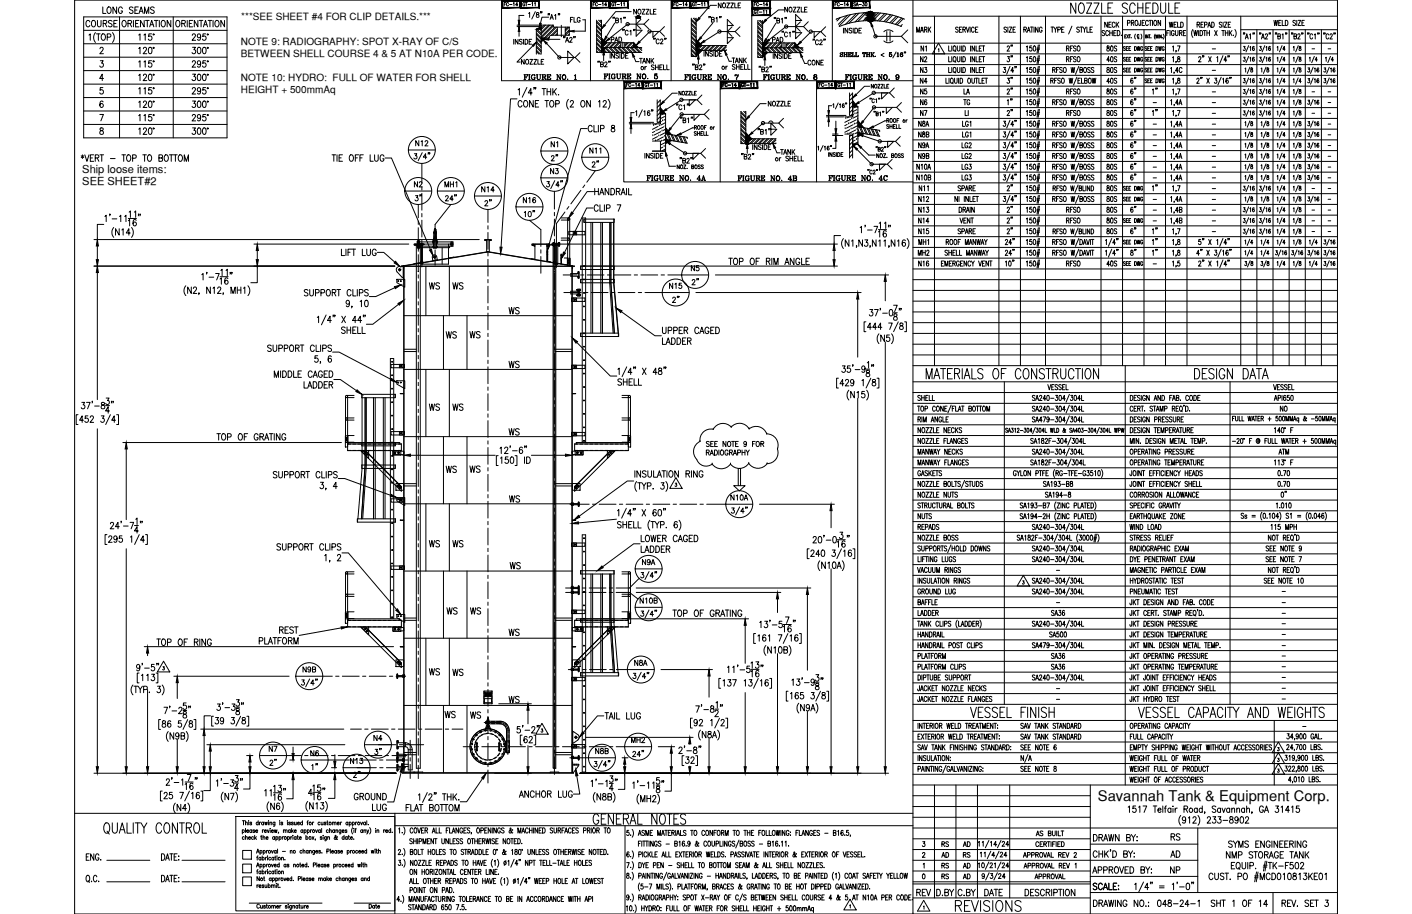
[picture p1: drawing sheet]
<svg xmlns="http://www.w3.org/2000/svg" width="432mm" height="279mm" viewBox="0 0 432 279" stroke-linecap="round" stroke-linejoin="round" font-family="sans-serif">
<defs><g id="words">
<text font-size="6.6" x="291.4" y="279.8">REVISIONS</text>
<g font-size="5.3">
<text x="25.4" y="9.5">COURSE</text>
<text x="130.2" y="62.8" transform="rotate(-90 130.2 62.8)">3&quot;</text>
<text x="130.5" y="89.6">WS</text>
<text x="137.6" y="89.6">WS</text>
<text x="204.6" y="93.8">2&quot;</text>
<text x="154.9" y="97.4">WS</text>
<text x="135.5" y="104.8">WS</text>
<text x="154.9" y="134.4">WS</text>
<text x="135.5" y="145.7">WS</text>
<text x="142.9" y="145.7">WS</text>
<text x="154.9" y="154.9">WS</text>
<text x="135.8" y="189.1">WS</text>
<text x="142.9" y="189.1">WS</text>
<text x="137.6" y="207.8">WS</text>
<text x="142.9" y="220.8">WS</text>
<text x="357.4" y="258.2">RS</text>
<text x="279.4" y="275.2">REV</text>
</g>
<g font-size="4.9">
<text x="280.8" y="16.9">N1</text>
<text x="310.8" y="16.9" transform="rotate(-90 310.8 16.9)">2&quot;</text>
<text x="337.6" y="16.9">80S</text>
<text x="306.9" y="20.1">3&quot;</text>
<text x="280.5" y="26.8">N4</text>
<text x="306.9" y="30">2&quot;</text>
<text x="310.8" y="26.8" transform="rotate(-90 310.8 26.8)">3&quot;</text>
<text x="337.6" y="26.8">40S</text>
<text x="355.2" y="30" transform="rotate(-90 355.2 30)">1&quot;</text>
<text x="280.1" y="39.9">N8A</text>
<text x="280.5" y="36.7">N7</text>
<text x="310.8" y="36.7" transform="rotate(-90 310.8 36.7)">2&quot;</text>
<text x="337.6" y="36.7">80S</text>
<text x="337.6" y="39.9">80S</text>
<text x="355.2" y="36.7" transform="rotate(-90 355.2 36.7)">1&quot;</text>
<text x="126.3" y="45.9">N12</text>
<text x="167.6" y="46.2">N1</text>
<text x="280.1" y="46.6">N9A</text>
<text x="293.2" y="46.6">LG2</text>
<text x="337.6" y="46.6">80S</text>
<text x="180.3" y="52.2">2&quot;</text>
<text x="280.1" y="49.7">N9B</text>
<text x="293.2" y="49.7">LG2</text>
<text x="337.6" y="49.7">80S</text>
<text x="146.4" y="60">N14</text>
<text x="293.2" y="56.4">LG3</text>
<text x="306.9" y="59.6">2&quot;</text>
<text x="337.6" y="56.4">80S</text>
<text x="337.6" y="59.6">80S</text>
<text x="355.2" y="59.6" transform="rotate(-90 355.2 59.6)">1&quot;</text>
<text x="151.3" y="64.2" transform="rotate(-90 151.3 64.2)">2&quot;</text>
<text x="159.5" y="67.4">10&quot;</text>
<text x="280.1" y="66.3">N13</text>
<text x="280.1" y="69.5">N14</text>
<text x="310.8" y="66.3" transform="rotate(-90 310.8 66.3)">2&quot;</text>
<text x="310.8" y="69.5" transform="rotate(-90 310.8 69.5)">2&quot;</text>
<text x="337.6" y="66.3">80S</text>
<text x="337.6" y="69.5">80S</text>
<text x="306.9" y="72.7">2&quot;</text>
<text x="355.2" y="72.7" transform="rotate(-90 355.2 72.7)">1&quot;</text>
<text x="355.2" y="75.8" transform="rotate(-90 355.2 75.8)">1&quot;</text>
<text x="280.1" y="79.4">MH2</text>
<text x="210.6" y="88.2">2&quot;</text>
<text x="142.9" y="104.4">WS</text>
<text x="154.9" y="113.6">WS</text>
<text x="130.5" y="126.6">WS</text>
<text x="137.6" y="126.6">WS</text>
<text x="390.5" y="127">NO</text>
<text x="222.6" y="154.2">N10A</text>
<text x="394.8" y="153.1" transform="rotate(-90 394.8 153.1)">0&quot;</text>
<text x="130.5" y="168.3">WS</text>
<text x="137.6" y="168.3">WS</text>
<text x="195.4" y="173.9">N9A</text>
<text x="155.2" y="175">WS</text>
<text x="154.9" y="195.4">WS</text>
<text x="91.7" y="206.7">N9B</text>
<text x="130.5" y="207.4">WS</text>
<text x="154.9" y="215.9">WS</text>
<text x="135.1" y="220.5">WS</text>
<text x="81.5" y="231.1">N7</text>
<text x="113.6" y="231.8">3&quot;</text>
<text x="181.3" y="231.8">N8B</text>
<text x="192.3" y="228.2">MH2</text>
<text x="192.6" y="232.5">24&quot;</text>
<text x="98.4" y="236.7" transform="rotate(-90 98.4 236.7)">1&quot;</text>
<text x="107.2" y="238.8">2&quot;</text>
<text x="158" y="244.8">ANCHOR LUG</text>
<text x="357" y="263.2">AD</text>
<text x="357" y="268.1">NP</text>
</g>
<text font-size="4.5" x="335.7" y="244.9">Savannah Tank &amp; Equipment Corp.</text>
<g font-size="4.4">
<text x="173.6" y="8.1">FLG</text>
<text x="279.4" y="10.9">MARK</text>
<text x="336.9" y="9.5">NECK</text>
<text x="356.7" y="9.5">WELD</text>
<text x="185.9" y="14.1">PAD</text>
<text x="235.3" y="14.1">PAD</text>
<text x="194.7" y="20.5">TANK</text>
<text x="223" y="20.5">TANK</text>
<text x="246.2" y="21.2">CONE</text>
<text x="280.5" y="20.1">N2</text>
<text x="280.5" y="23.3">N3</text>
<text x="325.3" y="20.1">RFSO</text>
<text x="337.6" y="20.1">40S</text>
<text x="337.6" y="23.3">80S</text>
<text x="280.5" y="30">N5</text>
<text x="293.9" y="30">LA</text>
<text x="325.3" y="30">RFSO</text>
<text x="337.6" y="30">80S</text>
<text x="348.5" y="26.8" transform="rotate(-90 348.5 26.8)">6&quot;</text>
<text x="348.5" y="30" transform="rotate(-90 348.5 30)">6&quot;</text>
<text x="280.5" y="33.2">N6</text>
<text x="293.9" y="33.2">TG</text>
<text x="310.8" y="33.2" transform="rotate(-90 310.8 33.2)">1&quot;</text>
<text x="337.6" y="33.2">80S</text>
<text x="348.5" y="33.2" transform="rotate(-90 348.5 33.2)">6&quot;</text>
<text x="348.5" y="39.9" transform="rotate(-90 348.5 39.9)">6&quot;</text>
<text x="179.6" y="48">N11</text>
<text x="280.1" y="43">N8B</text>
<text x="337.6" y="43">80S</text>
<text x="348.5" y="43" transform="rotate(-90 348.5 43)">6&quot;</text>
<text x="237.8" y="48.3">TANK</text>
<text x="279.4" y="52.9">N10A</text>
<text x="293.2" y="52.9">LG3</text>
<text x="337.6" y="52.9">80S</text>
<text x="348.5" y="49.7" transform="rotate(-90 348.5 49.7)">6&quot;</text>
<text x="348.5" y="52.9" transform="rotate(-90 348.5 52.9)">6&quot;</text>
<text x="125.9" y="58.2">N2</text>
<text x="135.1" y="58.2">MH1</text>
<text x="167.6" y="54.3">N3</text>
<text x="348.5" y="56.4" transform="rotate(-90 348.5 56.4)">6&quot;</text>
<text x="159.1" y="63.1">N16</text>
<text x="280.1" y="62.8">N12</text>
<text x="337.6" y="62.8">80S</text>
<text x="348.5" y="66.3" transform="rotate(-90 348.5 66.3)">6&quot;</text>
<text x="280.1" y="72.7">N15</text>
<text x="280.1" y="75.8">MH1</text>
<text x="337.6" y="72.7">80S</text>
<text x="348.5" y="72.7" transform="rotate(-90 348.5 72.7)">6&quot;</text>
<text x="210.6" y="84">N5</text>
<text x="280.1" y="82.5">N16</text>
<text x="325.3" y="82.5">RFSO</text>
<text x="337.6" y="82.5">40S</text>
<text x="348.5" y="79.4" transform="rotate(-90 348.5 79.4)">8&quot;</text>
<text x="203.9" y="89.3">N15</text>
<text x="390.2" y="140.1">ATM</text>
<text x="194.7" y="185.6">N10B</text>
<text x="193.3" y="204.6">N8A</text>
<text x="113.6" y="227.5">N4</text>
<text x="94.2" y="232.1">N6</text>
<text x="106.2" y="234.6">N13</text>
<text x="287.2" y="263.2">AD</text>
<text x="287.2" y="260">RS</text>
<text x="293.9" y="263.2">RS</text>
<text x="293.9" y="260">AD</text>
<text x="287.2" y="269.9">RS</text>
<text x="287.2" y="266.7">RS</text>
<text x="293.9" y="269.9">AD</text>
<text x="293.9" y="266.7">AD</text>
</g>
<text font-size="4" x="297.4" y="36.7" transform="rotate(-90 297.4 36.7)">LI</text>
<g font-size="3.4">
<text x="25.2" y="52.8">Ship loose items:</text>
<text x="25.2" y="56.6">SEE SHEET#2</text>
</g>
<g font-size="3.1">
<text x="73.8" y="6.1">***SEE SHEET #4 FOR CLIP DETAILS.***</text>
<text x="73.6" y="17.4">BETWEEN SHELL COURSE 4 &amp; 5 AT N10A PER CODE.</text>
<text x="73.7" y="13.6">NOTE 9: RADIOGRAPHY: SPOT X-RAY OF C/S</text>
<text x="73.6" y="28.6">HEIGHT + 500mmAq</text>
<text x="73.7" y="24.8">NOTE 10: HYDRO: FULL OF WATER FOR SHELL</text>
</g>
<g font-size="2.6">
<text x="369.7" y="16.2">-</text>
<text x="400.4" y="16.2">-</text>
<text x="405.3" y="16.2">-</text>
<text x="369.7" y="22.6">-</text>
<text x="369.7" y="29.3">-</text>
<text x="400.4" y="29.3">-</text>
<text x="405.3" y="29.3">-</text>
<text x="351.7" y="32.5">-</text>
<text x="369.7" y="32.5">-</text>
<text x="369.7" y="36">-</text>
<text x="400.4" y="36">-</text>
<text x="405.3" y="32.5">-</text>
<text x="405.3" y="36">-</text>
<text x="351.7" y="39.2">-</text>
<text x="369.7" y="39.2">-</text>
<text x="405.3" y="39.2">-</text>
<text x="351.7" y="42.3">-</text>
<text x="351.7" y="45.9">-</text>
<text x="369.7" y="42.3">-</text>
<text x="369.7" y="45.9">-</text>
<text x="405.3" y="42.3">-</text>
<text x="405.3" y="45.9">-</text>
<text x="351.7" y="49">-</text>
<text x="351.7" y="52.2">-</text>
<text x="369.7" y="49">-</text>
<text x="369.7" y="52.2">-</text>
<text x="405.3" y="49">-</text>
<text x="405.3" y="52.2">-</text>
<text x="351.7" y="55.7">-</text>
<text x="369.7" y="55.7">-</text>
<text x="369.7" y="58.9">-</text>
<text x="400.4" y="58.9">-</text>
<text x="405.3" y="55.7">-</text>
<text x="405.3" y="58.9">-</text>
<text x="351.7" y="62.1">-</text>
<text x="351.7" y="65.6">-</text>
<text x="369.7" y="62.1">-</text>
<text x="369.7" y="65.6">-</text>
<text x="400.4" y="65.6">-</text>
<text x="405.3" y="62.1">-</text>
<text x="405.3" y="65.6">-</text>
<text x="351.7" y="68.8">-</text>
<text x="369.7" y="72">-</text>
<text x="369.7" y="68.8">-</text>
<text x="400.4" y="72">-</text>
<text x="400.4" y="68.8">-</text>
<text x="405.3" y="72">-</text>
<text x="405.3" y="68.8">-</text>
<text x="351.7" y="81.8">-</text>
<text x="322.1" y="175.7">-</text>
<text x="322.1" y="185.6">-</text>
<text x="391.2" y="185.6">-</text>
<text x="391.2" y="182">-</text>
<text x="391.2" y="191.9">-</text>
<text x="391.2" y="188.7">-</text>
<text x="391.2" y="195.1">-</text>
<text x="391.2" y="201.8">-</text>
<text x="391.2" y="198.6">-</text>
<text x="391.2" y="205">-</text>
<text x="391.2" y="208.5">-</text>
<text x="322.1" y="211.7">-</text>
<text x="322.1" y="214.8">-</text>
<text x="391.2" y="214.8">-</text>
<text x="391.2" y="211.7">-</text>
<text x="397.6" y="223.3">-</text>
</g>
</g></defs>
<!-- layer: TEXT -->
<g fill="none" stroke="#000" stroke-width=".31">
<path d="M154.2 1.3h.3M154.7 .8h-.5v1M155.5 1a.33 .33 0 0 0-.4-.2 .33 .33 0 0 0-.2 .4v.2a.33 .33 0 0 0 .2 .4 .33 .33 0 0 0 .4-.2M155.8 1.4h.8M157 1l.2-.2v1M157.1 12v1.5M158.1 7.7h6.8M158.1 8.1h6.8M158.3 1.5h-.6l.4-.7v1M158.4 12v1.5l-.8-1.5v1.5M158.7 9.6v1.5M159.7 12.2l-.8-.1v.4l.7 .4 .1 .4-.3 .2-.6-.2"/>
<path d="M160.1 12v1.5M160.2 4.7h-1.5v1.5M160.3 18.2v1.4l-.8-1.4v1.4M160.5 1a.33 .33 0 0 0-.4-.2 .33 .33 0 0 0-.2 .4v.2a.33 .33 0 0 0 .3 .4 .33 .33 0 0 0 .3-.4h-.2M160.6 12a.75 .75 0 0 1 .8 .8 .75 .75 0 0 1-.8 .7zM160.7 .8h.5M161 18.2h.1a.7 .7 0 0 1 .6 .7 .7 .7 0 0 1-.7 .7l-.3-.5zM161 .8v1M161.5 1.4h.7M161.7 4.1l.3-.3v1.5M161.8 12.7h.5M162 18.2h.9l-.9 1.4h.9"/>
<path d="M162.6 12h-.8v1.5h.8M162.6 1l.3-.2v1M163 14l-4.9 5h1M163.2 18.2h.9l-.9 1.4h.9M163.5 1l.2-.2v1M163.7 3.6l-1.1 2.2M164 13.1l1.5 1.5M164 14.4l1.5 1.5M164 15.7l.8 .9M164 11.8l1.5 1.5M164 10.5l1.5 1.5M164 9.2l1.5 1.5"/>
<path d="M164 12.7l1.5 1.5M164 14l1.5 1.5M164 15.3l1.3 1.3M164 11.4l1.5 1.5M164 10.1l1.5 1.5M164.1 3.9v.4a.58 .58 0 0 1 .6 .3 .58 .58 0 0 1 0 .6 .48 .48 0 0 1-.7-.3 .48 .48 0 0 1 .6-.5l.1-.5zM164.2 8.9l1.3 1.3M164.5 18.2v1.4h.7M165 8.9l.5 .5M165.4 3.6l-.2 .4M165.5 8.9h.1M165.5 7.7h3.7v.6h4.9v2.5h-5.5"/>
<path d="M165.5 18.9h.5M165.5 8.9h-1.5v7.7M165.5 7.7v8.9M165.6 7.7h-.1M165.7 3.6l-.1 .4M166.3 18.2h-.8v1.4h.8M166.4 7.7l-.9 .9M166.9 7.7l-1.4 1.4M167.2 13.3l3.9 4.3h4.8M167.7 4.2l-.1 .4M167.7 12h3.5M167.7 7.7l-2.2 2.2"/>
<path d="M167.8 5.2h-2.1l-.5 2.1M168 11.4l-.3 .2M168.1 4.2l-.2 .4M168.2 7.7l-2.7 2.7M168.2 5.9l.5-1.5 .5 1.5M168.4 5.4h.6M168.5 10.8l-.4 .1-.1 .5M169 7.7l-3.5 3.5M169.2 8l-3.7 3.6h2.5v-.2M169.6 4.7l.3-.3v1.5M169.7 8.3l-3.3 3.3M170.2 8.3l-3.4 3.3"/>
<path d="M170.4 8.3v2.5M170.4 8.9l-1.8 1.9M170.4 10.2l-.5 .6M170.4 9.4l-1.4 1.4M170.4 10.6l-.1 .2M170.8 4.2l-.1 .4M171.2 4.2l-.2 .4M172.4 11.2l-.1 .4M172.8 11.2l-.1 .4M172.9 8.3v2.5l1.2-1.2M173 12.9l.4-1.5 .5 1.5M173.1 12.4h.6"/>
<path d="M173.6 15.6l2 2-2 2zM174.1 9.1l-1.2 1.3M174.1 10.4l-.3 .4M174.2 11.8l.3-.4 .4 .3-.7 1.2h.8M175.5 11.2l-.1 .4M175.9 11.2l-.1 .4M177.4 16.1l-1.5 1.5 1.5 1.5M181.4 1.3h.3M181.9 .8h-.5v1M182.5 6.2v9.8h13.8M182.5 10.8l1.4 1.5M182.5 12.1l1.4 1.5"/>
<path d="M182.5 13.4l2.6 2.6M182.5 14.7l1.2 1.3M182.5 9.5l1.4 1.5M182.5 8.2l1.4 1.5M182.5 6.9l1.4 1.5M182.5 10.4l1.4 1.4M182.5 11.7l1.4 1.4M182.5 13l1.4 1.5M182.5 14.3l1.7 1.7M182.5 15.6l.4 .4M182.5 9.1l1.4 1.4M182.5 7.7l1.4 1.5"/>
<path d="M182.5 6.4l1.4 1.5M182.7 1a.32 .32 0 0 0-.4-.2 .32 .32 0 0 0-.2 .4v.2a.32 .32 0 0 0 .2 .4 .32 .32 0 0 0 .4-.2M182.9 18.7l-.1 .4M183 1.4h.8M183 6.2l.9 .8M183.3 18.7l-.1 .4M183.5 6.2l.4 .4M183.7 19.7l.7-.1v-.5l-.7-.2v1.5l.7-.1 .1-.4-.3-.2M183.9 13.1h9.9v1.4M183.9 6.2v9.8M183.9 14.5h12.4M184 14.5l1.5 1.5"/>
<path d="M184.2 1l.2-.2v1M184.3 13.1l-.4 .3M184.6 16.5v2.1M184.9 14.5l1.5 1.5M184.9 19.3l.3-.4 .4 .3-.7 1.2h.8M185.2 13.1l-1.3 1.2M185.3 14.5l1.5 1.5M185.5 1.5h-.6l.4-.7v1M185.6 13.1l-1.4 1.4M186.2 14.5l1.5 1.5M186.2 18.7l-.1 .4M186.6 16.3v1.5"/>
<path d="M186.6 18.7l-.1 .4M186.6 14.5l1.5 1.5M187.5 14.5l1.5 1.5M187.6 5.3l-.2 .4M187.7 1a.33 .33 0 0 0-.4-.2 .33 .33 0 0 0-.2 .4v.2a.33 .33 0 0 0 .3 .4 .33 .33 0 0 0 .3-.4h-.2M187.9 .8h.6M187.9 16.3v1.5l-.9-1.5v1.5M187.9 5.3l-.1 .4M187.9 14.5l1.5 1.5M188 7.1l-3.8 6.1M188.2 .8v1M188.3 6.2h.7l.1-.5-.8-.2v1.5l.8-.1v-.4l-.3-.3"/>
<path d="M188.7 1.4h.7M188.8 14.5l1.5 1.5M189.1 16.5l-.7-.1v.4l.6 .4 .1 .4-.3 .2-.5-.2M189.3 14.5l1.4 1.5M189.6 16.3v1.5M189.7 5.8l.2-.3v1.5M189.8 1l.3-.2v1M190.1 16.3a.75 .75 0 0 1 .8 .8 .75 .75 0 0 1-.8 .7zM190.1 14.5l1.5 1.5M190.5 9l-.1 .4M190.5 14.5l1.5 1.5M190.7 1l.2-.2v1"/>
<path d="M190.9 5.3l-.2 .4M190.9 9l-.1 .4M191.2 5.3l-.1 .4M191.3 17h.5M191.4 14.5l1.5 1.5M191.9 14.5l1.4 1.5M192.1 16.3h-.8v1.5h.8M192.6 9.5l.3-.3v1.5M192.7 14.5l1.5 1.5M193 3.6h-4.7l-3.4 4.1M193 13.1l-1.4 1.4M193.2 14.5l1.4 1.5"/>
<path d="M193.5 13.1l-1.5 1.4M193.8 13.6l-.9 .9M193.8 14.1l-.5 .4M193.8 9l-.1 .4M194 14.5l1.5 1.5M194.2 9l-.1 .4M194.5 14.5l1.5 1.5M194.6 2.8v1.5l-.8-1.5v1.5M195.3 2.9a.68 .68 0 0 1 .7 .7 .68 .68 0 0 1-.7 .7l-.2-.6zM195.3 14.5l1 1M195.8 14.5l.5 .5M195.8 5.5a.65 .65 0 0 0-.6-.6 .65 .65 0 0 0-.7 .6v5.6l1.9-1.9h-1.9"/>
<path d="M196 5.9l-1.5 1.5 1.5 1.4M196.4 2.8h.8l-.8 1.5h.8M196.9 7.4l1.5 1.4M196.9 7.4h-5l-7.8 6.1M197.6 2.8h.8l-.8 1.5h.8M198.4 5.9l-1.5 1.5M198.8 2.8v1.5h.8M199.7 9.6v1.9l1.8-1.9M199.9 3.5h.4M200 11.7l-.1 .4M200.4 11.7l-.1 .4M200.6 2.8h-.7v1.5h.7"/>
<path d="M201.6 12.3a.47 .47 0 0 0-.6-.4 .47 .47 0 0 0-.3 .6v.3a.47 .47 0 0 0 .3 .6 .47 .47 0 0 0 .6-.4M202 12.3l.2-.4 .5 .3-.8 1.2h.9M202.9 19.8v1.5h.7M203.2 11.1l-1.5-1.5h-2.9l-3.2 3.2M203.2 8.1l-1.5 1.5M203.3 11.7l-.1 .4M203.7 11.7l-.2 .4M203.9 19.8v1.5h.7M206 1.3h.4M206.6 .8h-.6v1M207.4 1a.33 .33 0 0 0-.4-.2 .33 .33 0 0 0-.3 .4v.2a.33 .33 0 0 0 .3 .4 .33 .33 0 0 0 .4-.2M207.7 1.4h.7"/>
<path d="M208.8 1l.2-.2v1M210.2 1.5h-.6l.4-.7v1M211.4 5.5v11.8h1.5v-11.8M211.4 11.5l1.5 1.5M211.4 12.8l1.5 1.5M211.4 14.1l1.5 1.5M211.4 15.4l1.5 1.5M211.4 16.7l.5 .6M211.4 10.2l1.5 1.5M211.4 8.9l1.5 1.5M211.4 7.6l1.5 1.5M211.4 6.3l1.5 1.4"/>
<path d="M211.4 11.1l1.5 1.5M211.4 12.4l1.5 1.4M211.4 13.7l1.5 1.5M211.4 15l1.5 1.5M211.4 16.3l1 1M211.4 9.8l1.5 1.4M211.4 8.4l1.5 1.5M211.4 7.2l1.5 1.4M211.4 5.8l1.5 1.5M211.9 19.6l-.1 .4M212 5.5l.9 .9M212.3 19.6l-.1 .4"/>
<path d="M212.4 1a.33 .33 0 0 0-.4-.2 .33 .33 0 0 0-.3 .4v.2a.33 .33 0 0 0 .3 .4 .33 .33 0 0 0 .4-.4h-.2M212.4 5.5l.5 .5M212.5 .8h.6M212.8 .8v1M212.9 15.4h9.2M213.3 1.4h.8M213.4 13.9l-.5 .5M213.6 18.1v1.4M214.2 13.9l-1.3 1.4M214.5 1l.2-.2v1M214.7 13.9l-1.5 1.5M215.2 19.6l-.1 .4"/>
<path d="M215.3 15.7v1.5M215.3 1l.2-.2v1M215.6 19.6l-.1 .4M215.6 13.9l-1.5 1.5M216 13.9l-1.5 1.5M216.6 15.7v1.5l-.8-1.5v1.5M216.9 13.9l-1.5 1.5M216.9 5.1l-.2 .3M217.2 5.1l-.1 .3M217.3 13.9l-1.5 1.5M217.6 6l.7-.1 .1-.5-.8-.1v1.5l.8-.2v-.3l-.3-.3M217.9 15.9l-.3-.2-.6 .2 .9 .9-.3 .4-.6-.2"/>
<path d="M218 7.1l-4.6 5.5M218.2 13.9l-1.5 1.5M218.3 15.7v1.5M218.6 13.9l-1.5 1.5M218.8 15.7a.75 .75 0 0 1 .8 .7 .75 .75 0 0 1-.8 .8zM219 5.6l.3-.3v1.5M219.1 1.6h-1.8l-3.4 3.9M219.5 13.9l-1.5 1.5M219.9 13.9l-1.5 1.5M220 16.4h.5M220.2 5.1l-.2 .3M220.5 .9v1.5l-.8-1.5v1.5"/>
<path d="M220.5 5.1l-.1 .3M220.8 13.9l-1.5 1.5M220.8 15.7h-.8v1.5h.8M221.2 1l.1-.1a.7 .7 0 0 1 .6 .8 .7 .7 0 0 1-.7 .6l-.3-.5zM221.2 13.9l-1.5 1.5M222.1 13.9l-1.5 1.5M222.1 13.9l-9.2 .1M222.1 15.2l-.2 .2M222.1 14.3l-1.1 1.1M222.3 .9h.8l-.8 1.5h.8M222.4 7.8h1.9l-1.9-1.8v7.4l1.9-1.9h-1.9M223.5 .9h.8l-.8 1.5h.8"/>
<path d="M223.9 8.2l-1.5 1.5 1.5 1.4M224.7 .9v1.5h.7M224.8 9.7l1.5 1.4M224.8 9.7h-4.8l-7.1 4.5M225.7 1.6h.5M226.3 8.2l-1.5 1.5M226.5 .9h-.8v1.5h.8M230.6 1.3h.4M231.2 .8h-.6v1M231.3 3.3a.33 .33 0 0 0-.4-.2 .33 .33 0 0 0-.3 .4v.2a.33 .33 0 0 0 .3 .5 .33 .33 0 0 0 .4-.5h-.2M231.4 3.1h.6M231.7 3.1v1"/>
<path d="M231.8 6.2v11.4h1.4v-11.4M231.8 14.6l1.4 1.5h12.4M231.8 12.4l1.4 1.5M231.8 13.7l1.4 1.5M231.8 15l1.4 1.5M231.8 16.3l1.2 1.3M231.8 11.1l1.4 1.5M231.8 9.8l1.4 1.5M231.8 8.5l1.4 1.5M231.8 7.2l1.4 1.5M231.8 12l1.4 1.5M231.8 13.3l1.4 1.5"/>
<path d="M231.8 15.9l1.4 1.5M231.8 17.2l.3 .4M231.8 10.7l1.4 1.4M231.8 9.4l1.4 1.5M231.8 8.1l1.4 1.4M231.8 6.8l1.4 1.4M232 1a.32 .32 0 0 0-.4-.2 .32 .32 0 0 0-.2 .4v.2a.32 .32 0 0 0 .2 .4 .32 .32 0 0 0 .4-.2M232.1 6.2l1.1 1.2M232.2 3.7h.8M232.3 1.4h.7M232.5 6.2l.7 .7M233.2 14.9l1.2 1.2"/>
<path d="M233.2 15.8l.3 .3M233.2 13.1h9.9v1.5M233.2 14.6h12.4M233.3 14.6l1.5 1.5M233.4 3.3l.2-.2v1M233.4 1l.3-.2v1M233.6 13.1l-.4 .4M233.9 17.9v2.1M234.2 14.6l1.4 1.5M234.2 3.3l.2-.2v1M234.5 13.1l-1.3 1.3M234.6 14.6l1.5 1.5"/>
<path d="M234.8 1.5h-.7l.5-.7v1M234.9 13.1l-1.5 1.5M235.5 14.6l1.5 1.5M235.9 14.6l1.5 1.5M236.5 16.4v1.5M236.8 14.6l1.5 1.5M236.9 5.4l-.2 .3M237.2 5.4l-.1 .3M237.2 14.6l1.5 1.5M237.3 7.1l-3.7 6M237.6 6.3l.7-.1v-.5l-.7-.1v1.4h.7l.1-.4-.3-.3M237.8 16.4v1.5l-.9-1.5v1.5"/>
<path d="M238.1 14.6l1.5 1.5M238.5 14.6l1.5 1.5M239 5.9l.2-.3v1.4M239 16.6l-.7-.2v.6l.6 .2 .1 .5-.3 .2-.5-.2M239.4 14.6l1.5 1.5M239.4 16.4v1.5M239.8 14.6l1.5 1.5M239.9 3h-1.8l-3.9 3.1M239.9 16.4a.75 .75 0 0 1 .9 .7 .75 .75 0 0 1-.9 .8zM240.1 5.4l-.1 .3M240.5 5.4l-.1 .3M240.7 14.6l1.5 1.5"/>
<path d="M240.8 2.2v1.5l-.8-1.5v1.5M241.2 14.6l1.4 1.5M241.2 17.1h.5M241.5 2.3l.1-.1a.71 .71 0 0 1 .6 .8 .71 .71 0 0 1-.7 .6l-.2-.5zM242 16.4h-.8v1.5h.8M242 14.6l1.5 1.5M242.3 13.1l-1.4 1.5M242.5 14.6l1.4 1.5M242.5 9.6l-.1 .3M242.6 2.2h.8l-.8 1.5h.8M242.8 13.1l-1.5 1.5M242.9 9.6l-.1 .3"/>
<path d="M243.1 13.7l-1 .9M243.1 14.1l-.5 .5M243.3 6.3h1.9l-1.9-1.9v7.4l1.9-1.8h-1.9M243.3 14.6l1.5 1.5M243.8 2.2h.8l-.8 1.5h.8M243.8 14.6l1.4 1.5M244.6 14.6l1 .9M244.8 6.7l-1.5 1.4 1.5 1.5M245 2.2v1.5h.7M245.1 14.6l.5 .5M245.7 8.1h-5.4l-6.9 5.5M245.7 8.1l1.5 1.5"/>
<path d="M246 2.9h.5M246.8 2.2h-.8v1.5h.8M247.2 6.6l-1.5 1.5M248.7 12l-.1 .3M249 9.7v1.8l1.8-1.8M249.1 12l-.1 .3M250.3 12.6a.46 .46 0 0 0-.6-.4 .46 .46 0 0 0-.3 .6v.3a.46 .46 0 0 0 .3 .6 .46 .46 0 0 0 .6-.4M250.7 12.6l.2-.4 .5 .3-.8 1.2h.9M251 9.7h-2.9l-3.2 3.1M252 12l-.1 .3M252.4 12l-.2 .3M252.5 8.2l-1.5 1.5 1.5 1.5"/>
<path d="M255.3 1.3h.4M255.9 .8h-.6v1M256.7 1a.32 .32 0 0 0-.4-.2 .32 .32 0 0 0-.2 .4v.2a.32 .32 0 0 0 .2 .4 .32 .32 0 0 0 .4-.2M256.9 16.4l.7 .3a.39 .39 0 0 1-.1 .7 .39 .39 0 0 1-.6-.4v.3l.1-.2M257 1.4h.7M257 5.4l-1.1 1M257.7 16.3v-.2v.3a.35 .35 0 0 0-.4-.3 .35 .35 0 0 0-.3 .5l.7 .3M257.9 8.6v1.5M258 17.3h.4M258 16.1h.4M258.1 1l.3-.2v1M258.2 16.1v1.2"/>
<path d="M258.3 16.1v1.2M258.3 16.7h.6M258.8 17.3h.4M258.8 16.1h.4M258.9 16.1v1.2M259 16.1v1.2M259.1 4.7l-2.7 2.7M259.2 8.6v1.5l-.8-1.5v1.5M259.4 16.1h.9v.3l-.1-.3M259.4 17.3h.9v-.3l-.1 .3M259.5 1.5h-.7l.5-.7v1M259.6 16.1v1.2"/>
<path d="M259.6 16.7h.4M260 16.4v.5M260.1 4.5l-3.5 3.4M260.5 8.8l-.7-.1-.1 .4 .8 .4v.4l-.3 .2-.5-.2M260.6 17.3h.9v-.3l-.1 .3M260.6 16.1h.4M260.8 16.1v1.2M260.9 8.6v1.5M261.4 8.6a.75 .75 0 0 1 .9 .8 .75 .75 0 0 1-.9 .7zM261.6 17.3h.9v-.3l-.1 .3M261.6 .9h-.6l.6 .5-.1 .4-.5-.1M261.6 16.1h.4"/>
<path d="M261.8 1.8l.3-1 .4 1M261.8 16.1v1.2M261.9 4.1l-3.3 3.3M261.9 1.5h.4M262.7 9.3h.4M262.7 1.4h.7M262.7 4l-3.1 3.1M263.4 8.6h-.7v1.5h.7M263.8 .8h.5l-.3 .4a.31 .31 0 0 1 .3 .5 .31 .31 0 0 1-.6-.1M263.9 16.1l-.1 .3v-.3h.9v.3l-.1-.3M264.1 17.3h.4M264.2 16.1v1.2"/>
<path d="M264.3 16.1v1.2M264.3 3.9l-2.8 2.8M264.7 .8a.48 .48 0 0 1 .4 .5 .48 .48 0 0 1-.4 .5zM264.9 17.3h.4M264.9 16.1h.4M265 3.9l-2.7 2.7M265.1 16.1v1.2M265.2 16.7h.6M265.2 16.1v1.2M265.5 6.3a23.1 23.1 0 0 0-8.8 1.8M265.6 6.3l.6 .4 .6-.4M265.6 4.7l-1.6 1.7"/>
<path d="M265.7 17.3h.4M265.7 16.1h.4M265.7 5.4l-1 .9M265.8 16.1v1.2M265.9 16.1v1.2M266.3 17.3h.4M266.3 16.1h.4M266.5 16.1v1.2M266.7 7.7l1 3.4h7.9M266.7 16.6l.5 .7M266.8 3.8l-.6-.3-.6 .3a25.9 25.9 0 0 0-9.9 2.1l.1-.1M266.8 3.9a25.6 25.6 0 0 1 9.8 2"/>
<path d="M266.8 6.3a23.1 23.1 0 0 1 8.9 1.8M266.8 16.6l.5 .7M267 17.3h.4M267 16.1h.4M267.2 3.9l-.4 .4M267.3 16.1l-.8 .7M267.7 17.2h.1M268.6 3.9l-1.8 1.8M269.3 4l-2.4 2.3M270.3 9.7a1.98 1.98 0 0 1 2.8 0M270.3 12.5a1.98 1.98 0 0 0 2.8 0M270.3 16.3l-.9 .5 .9 .5"/>
<path d="M270.6 4.1l-2.3 2.3M271.2 4.3l-2.2 2.1M271.2 9.6v3M272.1 16.2l.5-.1h-.5l-.2 .6a.42 .42 0 0 1 .7-.2 .42 .42 0 0 1 0 .7 .42 .42 0 0 1-.7-.2l.1 .1M272.2 9.6v3M272.4 16.5l.3 .3-.3 .5M272.4 4.5l-2.1 2.1M273 4.6l-2.1 2.1M274 15.9l-1 1.8M274.1 5l-2 2M274.3 16.3l.3-.2v1.2M274.3 17.3h.5"/>
<path d="M274.6 16.2v1.1M274.7 5.1l-2 2M275.6 11.1l2 2M275.7 16.1a.72 .72 0 0 0 0 1.2M275.7 5.5l-1.9 2M275.8 16.6l.3 .3-.3 .4M275.9 7.5l-.5 .5M276 16.3h.1a.4 .4 0 0 0-.5-.2 .4 .4 0 0 0-.3 .5v.4a.39 .39 0 0 0 .5 .4 .39 .39 0 0 0 .2-.6 .39 .39 0 0 0-.6-.1v.2M276.2 5.7l-1.9 1.9M276.6 15.9l-.1 .3M277 15.9l-.2 .3M277.6 9.1l-2 2"/>
<path d="M286.9 15.1l.2-.2v1M287 13.2l1.9 3.3h-3.8zM290.1 14v1.6h.7M290.1 17.3v1.6h.7M291.1 14v1.6M291.1 17.3v1.6M291.7 14.1l.1-.1a.84 .84 0 0 1 .6 .8 .84 .84 0 0 1-.6 .8 1.12 1.12 0 0 1-.1-1.5zM291.7 17.4l.1-.1a.84 .84 0 0 1 .6 .8 .84 .84 0 0 1-.6 .8 1.12 1.12 0 0 1-.1-1.5zM292 15.3l.3 .5M292 18.6l.3 .5M292.8 14v1.4l.3 .2 .4-.2v-1.4M292.8 17.3v1.4l.3 .2 .4-.4v-1.2"/>
<path d="M293 8.5a.4 .4 0 0 0-.6-.2 .4 .4 0 0 0-.1 .6l.5 .2a.42 .42 0 0 1 .1 .7 .42 .42 0 0 1-.7-.2M293.4 9h.5M294 14v1.6M294 17.3v1.6M294.1 8.3h-.7v1.6h.7M294.4 14a.79 .79 0 0 1 .9 .8 .79 .79 0 0 1-.9 .8zM294.4 17.3a.79 .79 0 0 1 .9 .8 .79 .79 0 0 1-.9 .8zM294.5 9h.6l.1-.6-.7-.1v1.6M294.9 9l.4 .9M295.5 8.3l.4 1.6 .5-1.6M296.7 8.3v1.6M296.8 14v1.6"/>
<path d="M296.8 17.3v1.6M297.9 8.7a.44 .44 0 0 0-.6-.4 .44 .44 0 0 0-.2 .6v.3a.44 .44 0 0 0 .2 .7 .44 .44 0 0 0 .6-.4M298 14v1.6l-.7-1.6v1.6M298 17.3v1.6l-.7-1.6v1.6M298.3 9h.4M298.5 14v1.6h.7M298.5 17.3v1.6h.7M299 8.3h-.7v1.6h.7M299.5 14.8h.4M299.5 18.1h.4M300.2 14h-.7v1.6h.7M300.2 17.3h-.7v1.6h.7"/>
<path d="M300.4 14h.7M300.4 17.3h.7M300.8 14v1.6M300.8 17.3v1.6M307.8 8.5a.39 .39 0 0 0-.6-.2 .39 .39 0 0 0-.1 .6l.5 .2a.42 .42 0 0 1 .1 .7 .42 .42 0 0 1-.7-.2M308.2 8.3v1.6M308.6 8.3h.8l-.8 1.6h.8M309.8 9h.4M310.5 8.3h-.7v1.6h.7M313.1 9h.7v-.6l-.7-.1v1.6M313.5 9l.4 .9M313.9 14.3l.3-.3v1.6"/>
<path d="M313.9 17.6l.3-.3v1.6M314.1 9.9l.5-1.6 .4 1.6M314.3 9.3h.6M315.1 8.3h.8M315.5 14h-.6v.7a.45 .45 0 0 1 .6 .1 .45 .45 0 0 1 0 .6 .45 .45 0 0 1-.7-.1M315.5 17.3h-.6v.7a.46 .46 0 0 1 .6 0 .46 .46 0 0 1 0 .7 .46 .46 0 0 1-.7-.1M315.5 8.3v1.6M316.1 14.1l.2-.1a.92 .92 0 0 1 0 1.6l-.3-.7zM316.1 17.4l.2-.1a.92 .92 0 0 1 0 1.6l-.3-.3zM316.2 8.3v1.6M317.1 15.2h.8M317.1 18.5h.8"/>
<path d="M317.1 14.7h.8M317.1 18h.8M317.4 8.3v1.6l-.7-1.6v1.6M317.5 13.7l-.4 2.4M317.5 17l-.4 2.4M317.9 13.7l-.4 2.4M317.9 17l-.4 2.4M318.7 8.7a.44 .44 0 0 0-.6-.4 .44 .44 0 0 0-.3 .6v.3a.46 .46 0 0 0 .5 .7 .46 .46 0 0 0 .4-.7h-.3M321.4 8.3h.8M321.8 8.3v1.6M322.3 8.3l.4 .7v.9M323.2 8.3l-.5 .7"/>
<path d="M323.5 9.1l.6-.1 .1-.6-.7-.1v1.6M324.7 9h.4M325.4 8.3h-.7v1.6h.7M326.1 14.8l.7-.1v-.6l-.7-.1v1.6M326.5 14.8l.4 .8M327.3 14.8h.5M327.8 8l-1 2.4M328 14h-.7v1.6M329 .9v3.2l-1.6-3.2v3.2M329.1 14.3l-.3-.3-.5 .3v.3l.5 .3a.41 .41 0 0 1 .2 .6 .41 .41 0 0 1-.6 0l-.1-.1M329.6 14.1l.1-.1a.83 .83 0 0 1 .6 .8 .83 .83 0 0 1-.6 .8 1.09 1.09 0 0 1-.1-1.5zM330.1 8.5a.4 .4 0 0 0-.6-.2 .4 .4 0 0 0-.1 .6l.4 .2a.43 .43 0 0 1 .2 .7 .43 .43 0 0 1-.7-.2"/>
<path d="M330.2 1.1l.3-.2a1.52 1.52 0 0 1 1 2.4 .78 .78 0 0 1-.8 .8 .78 .78 0 0 1-.8-.8l-.1-1.2zM330.3 8.3h.8M330.7 8.3v1.6M331.2 8.3l.4 .7v.9M332.1 8.3l-.5 .7M332.3 .9h1.5l-1.5 3.2h1.5M332.4 8.3v1.6h.7M333.3 9h.5M334.1 8.3h-.8v1.6h.8M334.5 .9h1.6l-1.6 3.2h1.6M336.9 .9v3.2h1.3M338.8 2.4h.9"/>
<path d="M340.3 .9h-1.5v3.2h1.5M344 11.1h.2M344.4 10.6h-.4v1M344.4 14.8h.4M344.4 18.1h.4M344.6 10.6l.5 1M344.8 1.4a.79 .79 0 0 0-1.1-.5 .79 .79 0 0 0-.4 1.1l1 .6a.82 .82 0 0 1 .4 1.2 .82 .82 0 0 1-1.3 .1l-.2-.3M344.8 7h.7v-.7l-.7-.1v1.6M345 14.2h-.6v1.2h.6M345 17.5h-.6v1.2h.6M345.1 10.6l-.5 1M345.2 14.8h.4"/>
<path d="M345.2 10.6h.5M345.2 18.1h.4M345.5 10.6v1M345.8 14.2h-.6v1.2h.6M345.8 17.5h-.6v1.2h.6M345.9 11.5h.1M346 7l.6-.1v-.6l-.6-.1v1.6M346.4 7l.4 .8M346.9 14.2a.59 .59 0 0 1 .7 .6 .59 .59 0 0 1-.7 .6zM346.9 17.5a.59 .59 0 0 1 .7 .6 .59 .59 0 0 1-.7 .6zM347.2 1.7a.79 .79 0 0 0-.8-.8 .79 .79 0 0 0-.8 .8v1.6a.79 .79 0 0 0 .8 .8 .79 .79 0 0 0 .8-.8M347.2 10.4l-.2 .7 .2 .8"/>
<path d="M347.3 6.3l.1-.1a.84 .84 0 0 1 .6 .8 .84 .84 0 0 1-.6 .8 1.12 1.12 0 0 1-.1-1.5zM347.7 14.2l.3 1.2 .2-1.2 .2 1.2 .2-1.2M347.7 17.5l.3 1.2 .2-1.2 .2 1.2 .2-1.2M347.9 .9v3.2M347.9 2.4h1.6M348 10.8v1h.4M348.3 10.8a.28 .28 0 0 0-.4-.3 .28 .28 0 0 0-.1 .4v.2a.27 .27 0 0 0 .2 .4 .27 .27 0 0 0 .3-.2M348.8 6.2v1.5l-.3 .1-.2-.5M348.9 10.4l.3 .7-.3 .8M349.3 7h.4M349.4 14.5a.33 .33 0 0 0-.4-.2 .33 .33 0 0 0-.2 .4v.3a.34 .34 0 0 0 .3 .4 .34 .34 0 0 0 .3-.4h-.2M349.4 17.8a.33 .33 0 0 0-.4-.3 .33 .33 0 0 0-.2 .5v.3a.34 .34 0 0 0 .3 .4 .34 .34 0 0 0 .3-.4h-.2"/>
<path d="M349.5 .9v3.2M350 6.2h-.7v1.6h.7M350.3 10.6v1M350.4 2.4h.9M350.7 17.7l-.2-.2-.4 .2 .4 .4a.32 .32 0 0 1 .1 .6 .32 .32 0 0 1-.5-.2M350.7 14.4l-.2-.2-.4 .2 .4 .5a.32 .32 0 0 1 .1 .5 .32 .32 0 0 1-.5-.1M351 14.8h.3M351 18.1h.3M351.1 10.6v1l-.5-1v1M351.2 6.6a.44 .44 0 0 0-.6-.4 .44 .44 0 0 0-.3 .6v.4a.44 .44 0 0 0 .3 .6 .44 .44 0 0 0 .6-.4M351.3 10.6h.4M351.4 6.2h.7"/>
<path d="M351.5 10.6v1M351.6 17.5h-.6v1.2h.6M351.6 14.2h-.6v1.2h.6M351.8 6.2v1.6M351.8 14.8h.3M351.8 18.1h.3M351.9 .9h-1.5v3.2h1.5M352 11.5h.1M352.4 17.5h-.6v1.2h.6M352.4 14.2h-.6v1.2h.6M352.4 6.2v1.6M352.6 .9h.7a1.9 1.9 0 0 1 0 3.2h-.7z"/>
<path d="M353.1 6.3l.1-.1a.83 .83 0 0 1 .6 .8 .83 .83 0 0 1-.6 .8 1.09 1.09 0 0 1-.1-1.5zM353.3 10.5l-.3 .6 .3 .9M353.5 11.6v-1l.3 1 .3-1v1M353.5 17.5a.59 .59 0 0 1 .6 .6 .59 .59 0 0 1-.6 .6zM353.5 14.2a.59 .59 0 0 1 .6 .6 .59 .59 0 0 1-.6 .6zM354.3 17.5l.2 1.2 .3-1.2 .2 1.2 .2-1.2M354.3 14.2l.2 1.2 .3-1.2 .2 1.2 .2-1.2M354.4 10.6v1M354.9 .9v2.3a.79 .79 0 0 0 .4 .7 .79 .79 0 0 0 .9 0l.3-.7v-2.3M354.9 6.2v1.6l-.8-1.6v1.6M355.1 10.6v1l-.5-1v1M355.5 11.5h.1"/>
<path d="M355.7 10.5l.3 .6-.3 .9M356 17.8a.33 .33 0 0 0-.4-.3 .33 .33 0 0 0-.2 .5v.3a.34 .34 0 0 0 .3 .4 .34 .34 0 0 0 .3-.4h-.2M356 14.5a.33 .33 0 0 0-.4-.2 .33 .33 0 0 0-.2 .4v.3a.34 .34 0 0 0 .3 .4 .34 .34 0 0 0 .3-.4h-.2M357.4 .9v3.2h1.4M358.6 14.3l.2-.3v1.6M358.6 17.6l.2-.3v1.6M359.3 2.4h.9M359.7 15.5l-.1 .4M359.7 18.8l-.1 .4M360.1 14h.8l-.6 1.6M360.2 17.4v.4a.54 .54 0 0 1 .7 .5 .54 .54 0 0 1-.5 .6 .57 .57 0 0 1-.3-.7 .57 .57 0 0 1 .6-.4v-.4zM360.8 .9h-1.5v3.2h1.5"/>
<path d="M364.8 9a2.08 2.08 0 0 0 0 2.4M365.1 9.3l.3 1.6 .2-1.6 .3 1.6 .3-1.6M366.1 7.5h.7v-.7h-.7v1.5M366.5 7.5l.4 .8M366.5 9.3v1.6M366.6 17.7v-.2a.36 .36 0 0 1 .5-.1 .36 .36 0 0 1 .1 .5l-.7 1h.8M367 9.3a.78 .78 0 0 1 .8 .8 .78 .78 0 0 1-.8 .8zM367.3 7.5h.4M367.8 17.1l-.1 .4M368 6.8h-.7v1.5h.7M368 9.3h.8M368.2 17.1l-.2 .4"/>
<path d="M368.3 7.6l.8-.1-.1-.7h-.7v1.5M368.4 9.3v1.6M369.1 9.3v1.6M369.1 10.1h.8M369.4 8.3l.4-1.5 .4 1.5M369.5 7.8h.6M369.6 17.3l.8 1.6M369.9 9.3v1.6M370.4 17.3l-.8 1.6M370.5 6.8a.78 .78 0 0 1 .9 .8 .78 .78 0 0 1-.9 .7zM371.4 9.3l.8 1.6M372.1 17.6l.3-.3v1.6"/>
<path d="M372.2 9.3l-.8 1.6M373.6 7l-.2-.2-.5 .2 .1 .4 .6 .5-.2 .4-.5-.2M373.6 9.3h.8M374 17l-1 2.4M374 6.8v1.5M374 9.3v1.6M374.4 6.8h.8l-.8 1.5h.8M374.7 10.1h.8M374.7 9.3v1.6M375.1 18.4h-.8l.5-1.1v1.6M375.5 9.3v1.6M375.6 17.1l-.1 .4"/>
<path d="M375.6 7.5h.5M375.9 17.1l-.1 .4M375.9 9.3v1.6M376.2 10l.5 .9M376.3 6.8h-.7v1.5h.7M376.7 9.3l-.8 1.1M377.2 10.8h.1M377.6 9a1.99 1.99 0 0 1 0 2.4M380.3 14.2h.5l-.3 .5a.37 .37 0 0 1 .3 .5 .37 .37 0 0 1-.6 0M380.3 17.5h.5l-.3 .4a.37 .37 0 0 1 .3 .6 .37 .37 0 0 1-.6 0M380.3 10.1l-.1 .4M380.7 10.1l-.2 .4"/>
<path d="M380.8 11.9l.5-1.6 .4 1.6M381 11.4h.6M381.8 13.9l-.8 2M381.8 17.2l-.8 2M382.1 10.6l.3-.3v1.6M382.2 14.4l.2-.2v1.3M382.2 17.7l.2-.2v1.2M383.2 10.1l-.1 .4M383.6 14.4l-.1-.2a.63 .63 0 0 0-.6 .6 .63 .63 0 0 0 .4 .7 .37 .37 0 0 0 .3-.5 .37 .37 0 0 0-.4-.3l-.2 .3M383.6 17.7l-.2-.2a.63 .63 0 0 0-.4 .6 .63 .63 0 0 0 .5 .6 .38 .38 0 0 0 .1-.5 .38 .38 0 0 0-.4-.2l-.2 .3M383.6 10.1l-.1 .4M385.2 14.2h.5l-.3 .5a.37 .37 0 0 1 .3 .5 .37 .37 0 0 1-.6 0"/>
<path d="M385.2 17.5h.5l-.3 .4a.37 .37 0 0 1 .3 .6 .37 .37 0 0 1-.6 0M385.3 10.1l-.2 .4M385.6 10.1l-.1 .4M385.8 11.9l.4-1.6 .5 1.6M385.9 11.4h.6M386.8 13.9l-.8 2M386.8 17.2l-.8 2M386.9 10.7l.1-.2a.42 .42 0 0 1 .6 0 .42 .42 0 0 1-.1 .7l-.6 .7h.8M387.1 14.4l.3-.2v1.3M387.1 17.7l.3-.2v1.2M388.2 10.1l-.1 .4M388.5 14.4v-.2a.63 .63 0 0 0-.7 .6 .63 .63 0 0 0 .4 .7 .37 .37 0 0 0 .3-.5 .37 .37 0 0 0-.4-.3l-.1 .3"/>
<path d="M388.5 17.7l-.2-.2a.63 .63 0 0 0-.4 .6 .63 .63 0 0 0 .5 .6 .38 .38 0 0 0 .1-.5 .38 .38 0 0 0-.4-.2l-.1 .3M388.5 10.1l-.1 .4M389.6 6.2l.2 1.6 .3-1.6 .3 1.6 .3-1.6M390.1 10.1l-.1 .4M390.4 10.1l-.1 .4M390.5 14.4l.3-.2v1.3M390.5 17.7l.3-.2v1.2M390.8 11.1l.7-.1v-.6l-.7-.1v1.6l.7-.1 .1-.4-.3-.3M391 7h.5M391.8 6.2h-.8v1.6h.8M392.1 10.6l.2-.3v1.6M392.1 13.9l-.8 2"/>
<path d="M392.1 17.2l-.8 2M392.1 6.2v1.6h.7M393 15h-.7l.4-.8v1.3M393 18.3h-.7l.4-.8v1.2M393.1 6.2a.79 .79 0 0 1 .8 .8 .79 .79 0 0 1-.8 .8zM393.2 10.1l-.1 .4M393.5 10.1l-.1 .4M395 10.1l-.1 .4M395.4 10.1l-.2 .4M395.5 17.7l.2-.2v1.2M395.5 14.4l.2-.2v1.3M395.7 11.1l.7-.1v-.6l-.7-.1v1.6l.7-.1 .1-.4-.3-.3"/>
<path d="M396.2 6.5a.4 .4 0 0 0-.6-.3 .4 .4 0 0 0-.1 .6l.4 .2a.43 .43 0 0 1 .2 .8 .43 .43 0 0 1-.7-.2M396.6 6.2v1.6M396.9 10.7v-.2a.37 .37 0 0 1 .6-.1 .37 .37 0 0 1 0 .5l-.7 1h.8M397 6.2h.7l-.7 1.6h.7M397 17.2l-.8 2M397 13.9l-.8 2M397.3 17.5v.4a.41 .41 0 0 1 .6 .4 .41 .41 0 0 1-.6 .4 .62 .62 0 0 1 .5-.9l-.1-.3zM397.3 14.2v.4a.43 .43 0 0 1 .6 .4 .43 .43 0 0 1-.4 .5 .55 .55 0 0 1-.2-.6 .55 .55 0 0 1 .5-.4v-.3zM398.1 10.1l-.1 .4M398.1 7h.5M398.5 10.1l-.1 .4M398.9 6.2h-.8v1.6h.8"/>
<path d="M400 10.1l-.2 .4M400.3 10.1l-.1 .4M400.4 17.7l.2-.2v1.2M401.4 10.7a.44 .44 0 0 0-.5-.4 .44 .44 0 0 0-.3 .6v.4a.44 .44 0 0 0 .3 .6 .44 .44 0 0 0 .5-.4M401.9 10.6l.3-.3v1.6M401.9 17.2l-.8 2M402.8 18.3h-.6l.4-.8v1.2M403.1 10.1l-.2 .4M403.4 10.1l-.1 .4M404.9 10.1l-.1 .4M405.2 10.1l-.1 .4M405.3 17.7l.3-.2v1.2"/>
<path d="M406.4 10.7a.44 .44 0 0 0-.6-.4 .44 .44 0 0 0-.3 .6v.4a.44 .44 0 0 0 .3 .6 .44 .44 0 0 0 .6-.4M406.7 10.7l.1-.2a.37 .37 0 0 1 .5-.1 .37 .37 0 0 1 .1 .5l-.7 1h.8M406.9 17.2l-.8 2M407.8 18.3h-.7l.4-.8v1.2M408 10.1l-.1 .4M408.3 10.1l-.1 .4M160.2 22.8h1.2v.5l-.1-.5M160.2 24.3h.5M160.4 22.8v1.5M160.5 23.6h.4M160.9 23.3v.5M161.6 24.3h.5"/>
<path d="M161.6 22.8h.5M161.8 22.8v1.5M161.9 22.8v1.5M163 22.8a.84 .84 0 0 0 0 1.5M163.3 23.8h.4M163.5 23.1v.2v-.5v.3l-.2-.2a.67 .67 0 0 0-.9 .7 .67 .67 0 0 0 1.1 .5M163.5 23.8v.5M164 22.8h.5M164.2 22.8v1.1l.5 .4 .5-.2v-1.3M164.3 22.8v1.1l.4 .4M165 22.8h.4M165.7 22.8h.9l.3 .3-.1 .4-.8 .1"/>
<path d="M165.7 24.3h.5M165.9 22.8v1.5M166 22.8v1.5M166.3 23.6l.7 .6M166.5 23.6l.3 .7 .2-.2M166.6 22.8l.3 .3-.3 .5M167.3 22.8h1.1v.5l-.1-.5M167.3 24.3h1.1v-.4l-.1 .4M167.5 22.8v1.5M167.6 23.6h.4M167.6 22.8v1.5M168 23.3v.5"/>
<path d="M170.2 24.3h.4M170.2 22.8h.3l.8 1.4M170.4 22.8v1.5M171.2 22.8h.4M171.3 22.8v1.5l-.8-1.3M172.4 22.8a.68 .68 0 0 0-.5 1 .68 .68 0 0 0 1.1 .2 .63 .63 0 0 0 0-.9 .63 .63 0 0 0-.9 0l-.1 .6 .4 .6M172.6 22.8a.85 .85 0 0 1 0 1.5M173.6 24.2h.1M175.6 23.1l.4-.3v1.5M175.6 24.3h.7M175.9 22.9v1.4M184.7 22.6h1.1v.5v-.5"/>
<path d="M184.7 24.1h.5M184.9 22.6v1.5M185 22.6v1.5M185 23.3h.4M185.4 23.1v.5M186.1 24.1h.5M186.1 22.6h.5M186.3 22.6v1.5M186.4 22.6v1.5M187.5 22.6a.84 .84 0 0 0 0 1.5M187.7 23.5h.5M187.9 22.8l.1 .3v-.5l-.1 .2a.64 .64 0 0 0-1 .6 .64 .64 0 0 0 1 .5"/>
<path d="M187.9 23.5v.6M188 23.5v.6M188.5 22.6h.5M189.5 22.6h.4M189.7 22.6v1.1l-.4 .4-.5-.2-.1-1.3 .1 1.1 .3 .4M190.2 22.6h.9l.3 .3-.1 .4h-.8M190.2 24.1h.5M190.4 22.6v1.5M190.8 23.3l.7 .7-.1 .1-.4-.7M191.1 22.6l.2 .3-.2 .4M191.5 25.9h.4M191.7 22.6h1.2v.5l-.1-.5"/>
<path d="M191.7 24.1h1.2v-.4l-.1 .4M192 22.6v1.5M192 23.3h.4M192.1 25.4h-.6v1.1M192.4 37.4h7.5M192.4 37.8h6.8M192.4 23.1v.5M192.9 25.7a.32 .32 0 0 0-.4-.3 .32 .32 0 0 0-.2 .4v.3a.32 .32 0 0 0 .2 .4 .32 .32 0 0 0 .4-.3M193 39.3v1.5M193.2 26h.7M193.9 34.4h-.9v1.5M194.4 25.6l.2-.2v1.1"/>
<path d="M194.4 34.1l.3-.3v1.5M194.7 24.1h.4M194.7 22.6h.3M194.9 22.6v1.5M195 22.6l.8 1.4M195.6 22.6h.4M195.7 26.1h-.6l.4-.7v1.1M195.8 22.6v1.5l-.8-1.3M196.4 33.6l-1.1 2.2M196.9 22.6a.67 .67 0 0 0-.5 1 .67 .67 0 0 0 1 .1 .62 .62 0 0 0 0-.8 .62 .62 0 0 0-.8-.1l-.1 .9 .4 .4M196.9 34.1l.3-.3v1.5M197 22.6a.85 .85 0 0 1 0 1.5"/>
<path d="M197.9 25.7a.33 .33 0 0 0-.4-.3 .33 .33 0 0 0-.3 .4v.3a.33 .33 0 0 0 .3 .4 .33 .33 0 0 0 .4-.4h-.2M198 25.4h.6M198.1 24h.1M198.3 25.4v1.1M198.7 34.1l-.1-.2a.73 .73 0 0 0-.7 .5 .73 .73 0 0 0 .3 .9 .4 .4 0 0 0 .5-.2 .4 .4 0 0 0-.2-.5 .4 .4 0 0 0-.5 .2M198.8 26h.8M199.3 33.6l-.1 .4M199.7 33.6l-.2 .4M200 25.6l.2-.2v1.1M200.3 22.7l.7-.1h-.7l-.2 .7a.52 .52 0 0 1 .8-.2 .52 .52 0 0 1 0 .8 .52 .52 0 0 1-.8-.2l.1 .1M200.7 23.1l.3 .4-.3 .6M200.9 25.6l.1-.2v1.1"/>
<path d="M201 30.5v6.9h.9v-6.9M201.5 34.8l-.5 .5M201.9 34.7l1.6 .1M201.9 30.6l-.9 1M201.9 31.9l-.9 .9M201.9 33.1l-.9 1M201.9 34.4l-.3 .3M201.9 35.6l-.9 1M201.9 36.9l-.5 .5M202 34.7v3.1h-2.5M202 34.8h1.5v11.4M206.9 31.8l-.1 .4"/>
<path d="M207.1 28.5h-1.6l-3.6 3.6M207.3 31.8l-.1 .4M208.2 35.8l-.2 .4M208.3 27.9v1.2l-.7-1.2v1.2M208.5 32.4a.47 .47 0 0 0-.5-.4 .47 .47 0 0 0-.4 .6v.4a.47 .47 0 0 0 .4 .5 .47 .47 0 0 0 .5-.3M208.5 35.8l-.1 .4M208.8 28l.1-.1a.51 .51 0 0 1 .5 .6 .51 .51 0 0 1-.7 .4l-.1-.5zM208.9 36.8l.7-.1v-.6l-.7-.1v1.5h.7l.1-.5-.3-.2M209 32.3l.3-.3v1.5M209.4 22.8h1.1v.5l-.1-.5M209.4 24.3h.4M209.6 22.8v1.5"/>
<path d="M209.6 27.9h.7l-.7 1.2h.7M209.6 23.6h.5M210.1 23.3v.5M210.2 31.8l-.1 .4M210.3 36.3l.3-.3v1.5M210.6 27.9h.6l-.6 1.2h.6M210.6 31.8l-.1 .4M210.8 24.3h.5M210.8 22.8h.5M210.8 30.5h1.8l-1.8 1.9zM211 22.8v1.5M211.1 22.8v1.5"/>
<path d="M211.5 35.8l-.2 .4M211.6 27.9v1.2h.5M211.8 35.8l-.1 .4M212.1 22.8a.84 .84 0 0 0 0 1.5M212.2 39.1h-.4l-3.6 1.8M212.2 35v1.8l1.9-1.8M212.4 38.9h.5v-.5h-.5v1.1M212.4 28.5h.3M212.4 23.8h.5M212.6 23.1l.1 .2v-.5l-.1 .3-.2-.2a.67 .67 0 0 0-.8 .7 .67 .67 0 0 0 1 .5M212.6 23.8v.5M212.6 20.5l.8-.1v-.5l-.8-.1v1.5l.8-.1 .1-.4-.3-.3"/>
<path d="M212.7 23.8v.5M212.7 38.9l.3 .6M213 27.9h-.6v1.2h.6M213.1 22.8h.6M213.2 30.5h-4.8l-5.9 3.7M213.2 30.5l1.5 1.5M213.4 22.8v1.1l.4 .4 .5-.2 .1-1.3M213.4 22.8v1.1l.4 .4M213.5 38.4h.1a.51 .51 0 0 1 .5 .6 .51 .51 0 0 1-.7 .4zM213.9 20.2l.1-.3 .4-.1 .2 .5-.8 1h.9M214.1 22.8h.5M214.5 38.4a.5 .5 0 0 1 .6 .6 .5 .5 0 0 1-.7 .4z"/>
<path d="M214.7 29l-1.5 1.5M214.8 22.8h.9l.3 .3-.1 .4-.8 .1M214.8 24.3h.5M215.1 22.8v1.5M215.4 35h-6.9l-4.3 5.4M215.4 35l1.5 1.4M215.4 38.9h.4M215.5 23.6l.6 .6M215.6 23.6l.3 .7 .2-.2M215.7 22.8l.3 .3-.3 .5M216 38.4h-.6v1.1M216.4 22.8h1.1v.5l-.1-.5"/>
<path d="M216.4 24.3h1.1v-.4l-.1 .4M216.6 22.8v1.5M216.7 23.6h.4M216.7 22.8v1.5M216.9 33.5l-1.5 1.5M217.1 23.3v.5M218.1 38.8v.7M218.5 38.8l-.4 .3M219.4 24.3h.4M219.4 22.8h.2l.9 1.4M219.6 22.8v1.5M220.3 22.8h.4"/>
<path d="M220.5 22.8v1.5l-.9-1.3M221 25.9h.4M221.5 22.8a.68 .68 0 0 0-.5 1 .68 .68 0 0 0 1.1 .2 .63 .63 0 0 0 0-.9 .63 .63 0 0 0-.8 0l-.2 .6 .4 .6M221.6 25.4h-.6v1.1M221.7 22.8a.85 .85 0 0 1 0 1.5M222.4 25.7a.33 .33 0 0 0-.4-.3 .33 .33 0 0 0-.3 .4v.3a.33 .33 0 0 0 .3 .4 .33 .33 0 0 0 .4-.3M222.7 26h.7M222.7 24.2h.1M224 26.5v-1.1l-.2 .2 .2-.2v1.1M224.8 23.1l.2-.3 .5 .3 .3-.3-.5 1.5M224.8 22.8v.5M224.9 23l.6 .1"/>
<path d="M225.2 26.1h-.7l.5-.7v1.1M225.2 26.1h-.6l.4-.7v1.1M225.7 23.3l-.4 .3-.1 .7M226.6 34v9.9h10.7M226.6 38.5l1.5 1.4M226.6 39.8l1.5 1.4M226.6 37.1l1.5 1.5M226.6 35.8l1.5 1.5M226.6 34.5l1.5 1.5M226.6 39.3l1.5 1.5M226.6 38l1.5 1.5M226.6 36.7l1.5 1.5"/>
<path d="M226.6 35.4l1.5 1.5M226.6 34.1l1.5 1.5M227.4 25.7a.33 .33 0 0 0-.4-.3 .33 .33 0 0 0-.3 .4v.3a.33 .33 0 0 0 .3 .4 .33 .33 0 0 0 .4-.4h-.3M227.4 34l.7 .7M227.5 25.4h.6M227.8 25.4v1.1M227.8 34l.3 .3M228.1 34v9.9M228.3 26h.8M229.7 26.5v-1.1l-.2 .2 .2-.2v1.1M230.5 26.5v-1.1l-.2 .2 .2-.2v1.1M231.9 39.3l-.1 .4"/>
<path d="M232.2 20.3l-.1 .3M232.3 39.3l-.2 .4M232.6 20.3l-.1 .3M233 21.2l.7-.1v-.5l-.7-.1v1.5l.7-.1 .1-.4-.3-.3M233.4 22.8h1.1v.5v-.5M233.4 24.3h.5M233.6 22.8v1.5M233.7 23.6h.4M233.7 22.8v1.5M234 39.8l.3-.2v1.4M234.1 23.3v.5M234.2 20.8l.2-.3 .5 .3-.8 1.2h.9"/>
<path d="M234.3 31.7h-1.9l-3.4 3.9M234.8 24.3h.5M234.8 22.8h.5M235.1 22.8v1.5M235.1 37.6a.65 .65 0 0 1 .6-.6 .65 .65 0 0 1 .7 .6M235.2 39.3l-.1 .4M235.5 20.3l-.1 .3M235.5 39.3l-.1 .4M235.8 30.9v1.5l-.8-1.5v1.5M235.9 20.3l-.1 .3M236.2 22.8a.84 .84 0 0 0 0 1.5M236.3 31.2l.3-.3a.71 .71 0 0 1 .6 .8 .71 .71 0 0 1-.7 .7l-.3-.5z"/>
<path d="M236.5 23.8h.4M236.7 23.1v.2v-.5v.3l-.4-.3a.68 .68 0 0 0-.6 .9 .68 .68 0 0 0 1 .4M236.7 23.8v.5M237.2 39.1l-1.5-1.5v3.7l1.9-1.8h-1.9M237.2 22.8h.5M237.4 22.8v1.1l.5 .4 .5-.2v-1.3M237.5 22.8v1.1l.4 .4M237.5 30.9h.9l-.9 1.5h.9M238.1 37.6h-4.8l-3.2 2.9M238.2 22.8h.4M238.7 30.9h.9l-.9 1.5h.9M238.9 22.8h.9l.3 .3-.1 .4-.8 .1"/>
<path d="M238.9 24.3h.5M239.1 22.8v1.5M239.2 22.8v1.5M239.6 23.6l.6 .6M239.6 36.2l-1.5 1.4 1.5 1.5M239.7 23.6l.2 .7h.2l.1-.2M239.8 22.8l.3 .3-.3 .5M240 30.9v1.5h.7M240.5 22.8h1.1v.5l-.1-.5M240.5 24.3h1.1v-.4l-.1 .4M240.7 22.8v1.5M240.7 23.6h.5"/>
<path d="M241 31.7h.5M241.2 23.3v.5M241.8 30.9h-.8v1.5h.8M243.4 24.3h.5M243.4 22.8h.3l.9 1.4M243.6 22.8v1.5M244.3 22.8h.5M244.6 22.8v1.5l-.9-1.3M245.6 22.8a.68 .68 0 0 0-.5 1 .68 .68 0 0 0 1.1 .2 .63 .63 0 0 0 0-.9 .63 .63 0 0 0-.9 0v.9l.3 .3M245.7 22.8a.85 .85 0 0 1 0 1.5M246.8 24.2h.1M249.2 22.8l-.3 .3 .1 .3 .5 .1 .3-.2-.1-.4-.5-.1-.2 .3 .2 .4"/>
<path d="M249.5 22.8l.2 .3-.2 .4 .3 .3a.51 .51 0 0 1-.3 .5 .51 .51 0 0 1-.6-.3v-.4l.3-.1-.3 .3 .3 .5M249.5 23.5l.3 .3-.3 .5M250.5 25.9h.3M251.1 25.4h-.6v1.1M251.9 25.7a.33 .33 0 0 0-.4-.3 .33 .33 0 0 0-.3 .4v.3a.33 .33 0 0 0 .3 .4 .33 .33 0 0 0 .4-.3M252.1 26h.8M252.7 35.3h6M252.7 35.7h5.3M253.3 25.6l.2-.2v1.1M253.4 37.2v1.5M254.4 32.3h-1v1.5M254.7 26.1h-.7l.4-.7v1.1"/>
<path d="M254.7 31.9l.3-.2v1.2M255.6 37v2.3M256.3 31.5l-.8 1.8M256.7 31.9l.3-.2v1.2M256.8 25.7a.33 .33 0 0 0-.4-.3 .33 .33 0 0 0-.2 .4v.3a.33 .33 0 0 0 .3 .4 .33 .33 0 0 0 .3-.4h-.2M257 25.4h.6M257.3 25.4v1.1M257.8 26h.8M258.1 31.9v-.1a.53 .53 0 0 0-.5 .5 .53 .53 0 0 0 .5 .5 .34 .34 0 0 0 .1-.5 .34 .34 0 0 0-.6 0v.2M258.5 22.8h1.1v.5v-.5M258.5 24.3h.5M258.6 31.5v.3"/>
<path d="M258.7 22.8v1.5M258.8 23.6h.4M258.8 22.8v1.5M258.9 31.5l-.1 .3M259 25.6l.2-.2v1.1M259.2 23.3v.5M259.8 28.4v6.9h.9v-6.9M259.8 25.6l.2-.2v1.1M259.9 24.3h.5M259.9 22.8h.5M260.1 22.8v1.5M260.3 32.7l-.5 .5"/>
<path d="M260.7 28.5l-.9 .9M260.7 29.8l-.9 .9M260.7 31l-.9 .9M260.7 32.3l-.3 .3M260.7 33.5l-.9 1M260.7 34.8l-.5 .5M260.7 32.6h1.6M260.8 32.6v3.1h-2.5M260.8 32.7h1.6v11.3h-1.6M261.3 22.8a.84 .84 0 0 0 0 1.5M261.5 23.8h.5M261.7 23.1l.1 .2v-.5l-.1 .3-.3-.3a.68 .68 0 0 0-.6 .9 .68 .68 0 0 0 .9 .4"/>
<path d="M261.7 23.8v.5M261.8 23.8v.5M262.3 32.6h.1M262.3 22.8h.5M262.4 39.5l.5 1.1M262.4 38.8l6.6 1.1M262.5 22.8v1.1l.5 .4 .4-.2 .1-1.3M262.6 22.8v1.1l.4 .4M262.8 38.8l.9 2M263.2 38.9l.9 1.9M263.3 22.8h.4M264 22.8h.9l.3 .3-.2 .4-.7 .1"/>
<path d="M264 24.3h.5M264 39l.9 2M264.2 22.8v1.5M264.3 22.8v1.5M264.4 39.1l.9 1.9M264.6 23.6l.7 .6M264.8 23.6l.2 .7 .3-.2M264.9 22.8l.2 .3-.2 .5M265.2 39.2l.9 2M265.6 22.8h1.1v.5l-.1-.5M265.6 24.3h1.1v-.4l-.1 .4M265.6 39.3l.9 1.9"/>
<path d="M265.8 22.8v1.5M265.8 23.6h.5M266 26.4h-1.6l-3.7 3.6M266.1 30l-.1 .3M266.3 23.3v.5M266.4 30l-.1 .3M266.4 39.4l.9 2M266.8 39.5l.9 1.9M267.1 25.8v1.1l-.7-1.1v1.1M267.4 34.1l-.1 .2M267.4 30.5a.37 .37 0 0 0-.5-.3 .37 .37 0 0 0-.2 .4v.3a.37 .37 0 0 0 .2 .5 .37 .37 0 0 0 .5-.3M267.6 25.8h.1a.55 .55 0 0 1 .5 .6 .55 .55 0 0 1-.6 .5l-.2-.4z"/>
<path d="M267.6 34.1l-.1 .2M267.6 39.6l.9 2M267.8 30.4l.3-.2v1.2M267.9 34.8l.6-.1v-.4l-.6-.1v1.2l.6-.1-.1-.5M268 39.7l.9 1.9M268.5 25.8h.6l-.6 1.1h.6M268.5 24.3h.4M268.5 22.8h.3l.8 1.4M268.7 22.8v1.5M268.8 30l-.1 .3M268.9 39.8l.1 .5M269 34.5l.3-.3v1.2"/>
<path d="M269 30v.3M269.4 25.8h.7l-.7 1.1h.7M269.4 22.8h.5M269.6 28.4v1.8l1.9-1.8h-1.9M269.6 22.8v1.5l-.8-1.3M270 34.1l-.1 .2M270.3 34.1l-.1 .2M270.4 25.8v1.1h.6M270.7 22.8a.68 .68 0 0 0-.5 1 .68 .68 0 0 0 1.1 .2 .63 .63 0 0 0 0-.9 .63 .63 0 0 0-.9 0l-.1 .9 .4 .3M270.8 22.8a.85 .85 0 0 1 0 1.5M271 36.9h-.4l-3.5 1.8M271 32.8v1.9l1.9-1.9"/>
<path d="M271.2 36.8l.6-.1v-.4l-.6-.1v1.2M271.2 26.3h.3M271.5 36.8l.3 .6M271.8 25.8h-.6v1.1h.6M271.8 38.2l-.2-.1-.5 .1 .7 .7-.2 .4-.5-.2M271.9 24.2h.1M272 28.4h-4.8l-5.8 3.7M272 28.4l1.5 1.5M272.1 38.1v1.2M272.1 38.7h.7M272.3 36.3l.1-.1a.56 .56 0 0 1 .5 .6 .56 .56 0 0 1-.6 .6l-.2-.4zM272.8 38.1v1.2"/>
<path d="M273.2 38.7h.4M273.4 36.3l.1-.1a.56 .56 0 0 1 .5 .6 .56 .56 0 0 1-.6 .6l-.2-.4zM273.5 26.9l-1.5 1.5M273.8 38.1h-.6v1.2h.6M274.1 38.1v1.2h.6M274.2 32.8h-6.9l-4.3 5.4M274.2 32.8l1.5 1.5M274.3 36.8h.4M274.4 22.8l-.4 .5 .4 .5M274.5 22.8a.89 .89 0 0 1-.1 1.5M274.8 23.3a.47 .47 0 0 1-.6 .4 .47 .47 0 0 1-.2-.7 .47 .47 0 0 1 .7-.1 .79 .79 0 0 1 .2 .9 .79 .79 0 0 1-.7 .5l-.1-.2M274.9 36.2h-.6v1.2"/>
<path d="M274.9 38.1v1.2h.6M275.7 31.3l-1.5 1.5M277.1 36.6v.8M277.5 36.6l-.4 .4M289.3 23.9v1.6h.6M290.1 20.6v1.6h.7M290.2 23.9v1.6M290.8 24l.2-.1a.82 .82 0 0 1 .5 .8 .82 .82 0 0 1-.5 .8 1.11 1.11 0 0 1-.2-1.5zM291.1 20.6v1.6M291.1 25.2l.4 .4M291.7 20.7l.1-.1a.82 .82 0 0 1 .6 .8 .82 .82 0 0 1-.6 .8 1.11 1.11 0 0 1-.1-1.5zM291.9 23.9v1.1l.3 .5 .4-.2 .1-1.4"/>
<path d="M292 21.9l.3 .4M292.8 20.6v1.3l.3 .3 .4-.5v-1.1M293.1 23.9v1.6M293.6 23.9a.78 .78 0 0 1 .8 .8 .78 .78 0 0 1-.8 .8zM294 20.6v1.6M294.4 37v1.6h.6M294.4 20.6a.78 .78 0 0 1 .9 .8 .78 .78 0 0 1-.9 .8zM296.1 37.4a.44 .44 0 0 0-.5-.4 .44 .44 0 0 0-.3 .6v.4a.46 .46 0 0 0 .4 .6 .46 .46 0 0 0 .4-.6h-.3M296.1 24l.1-.1a.82 .82 0 0 1 .6 .8 .82 .82 0 0 1-.6 .8 1.08 1.08 0 0 1-.1-1.5zM296.6 37.3l.3-.3v1.6M296.8 20.6v1.6M297.2 23.9v1.1l.3 .5 .4-.2 .1-1.4"/>
<path d="M298 20.6v1.6l-.7-1.6v1.6M298.3 23.9h.8M298.5 20.6v1.6h.7M298.7 23.9v1.6M299.3 23.9v1.6h.7M299.5 21.4h.4M300.2 20.6h-.7v1.6h.7M300.3 24.6h.5M300.4 20.6h.7M300.8 20.6v1.6M301 23.9h-.7v1.6h.7M301.2 23.9h.8"/>
<path d="M301.6 23.9v1.6M306.9 20.6h.6l-.3 .6a.45 .45 0 0 1 .3 .7 .45 .45 0 0 1-.7 0M306.9 37h.6l-.3 .6a.46 .46 0 0 1 .4 .7 .46 .46 0 0 1-.8 0M308.9 20.3l-1.1 2.4M308.9 36.7l-1.1 2.4M310 21.7h-.9l.6-1.1v1.6M310 38.1h-.9l.6-1.1v1.6M313.9 20.9l.3-.3v1.6M313.9 24.2l.3-.3v1.6M313.9 27.5l.3-.3v1.6M313.9 30.8l.3-.3v1.5M313.9 34.1l.3-.3v1.5"/>
<path d="M313.9 37.3l.3-.3v1.6M315.5 20.6h-.6v.7a.45 .45 0 0 1 .6 0 .45 .45 0 0 1 0 .7 .45 .45 0 0 1-.7-.1M315.5 23.9h-.6v.7a.45 .45 0 0 1 .6 0 .45 .45 0 0 1 0 .7 .45 .45 0 0 1-.7-.1M315.5 27.2h-.6v.7a.45 .45 0 0 1 .6 0 .45 .45 0 0 1 0 .6 .45 .45 0 0 1-.7-.1M315.5 30.5h-.6v.6a.46 .46 0 0 1 .6 .1 .46 .46 0 0 1 0 .6 .46 .46 0 0 1-.7 0M315.5 33.8h-.6v.6a.45 .45 0 0 1 .6 .1 .45 .45 0 0 1 0 .6 .45 .45 0 0 1-.7-.1M315.5 37h-.6v.7a.45 .45 0 0 1 .6 .1 .45 .45 0 0 1 0 .6 .45 .45 0 0 1-.7-.1M316.1 20.7l.2-.1a.91 .91 0 0 1 0 1.6l-.3-.3zM316.1 24l.2-.1a.91 .91 0 0 1 0 1.6l-.3-.3zM316.1 27.3l.2-.1a.92 .92 0 0 1 0 1.6l-.3-.7zM316.1 30.5h.2a.92 .92 0 0 1 0 1.5l-.3-.2zM316.1 33.8h.2a.91 .91 0 0 1 0 1.5l-.3-.3z"/>
<path d="M316.1 37.1l.2-.1a.92 .92 0 0 1 0 1.6l-.3-.6zM317.1 21.7h.8M317.1 25h.8M317.1 28.3h.8M317.1 31.6h.8M317.1 34.9h.8M317.1 38.2h.8M317.1 21.3h.8M317.1 24.6h.8M317.1 27.9h.8M317.1 31.1h.8M317.1 34.4h.8"/>
<path d="M317.1 37.7h.8M317.5 20.3l-.4 2.4M317.5 23.6l-.4 2.4M317.5 26.9l-.4 2.4M317.5 30.2l-.4 2.4M317.5 33.4l-.4 2.5M317.5 36.7l-.4 2.4M317.9 20.3l-.4 2.4M317.9 23.6l-.4 2.4M317.9 26.9l-.4 2.4M317.9 30.2l-.4 2.4M317.9 33.4l-.4 2.5"/>
<path d="M317.9 36.7l-.4 2.4M321.3 24.6h.7v-.6l-.7-.1v1.6M321.7 24.6l.4 .9M321.9 21.4l.7-.1v-.6l-.7-.1v1.6M321.9 31.2l.7-.1v-.6h-.7v1.5M321.9 37.8l.7-.1v-.5l-.7-.2v1.6M322.3 21.4l.4 .8M322.3 31.2l.4 .8M322.3 37.8l.4 .8M322.5 24.6h.4M323.1 21.4h.4M323.1 31.2h.4"/>
<path d="M323.1 37.8h.4M323.2 23.9h-.7v1.6M323.8 20.6h-.7v1.6M323.8 30.5h-.7v1.5M323.8 37h-.7v1.6M324.2 24.1l-.2-.2-.6 .2 .1 .3 .7 .6-.2 .5-.6-.2M324.8 24l.1-.1a.76 .76 0 0 1 .6 .8 .76 .76 0 0 1-.7 .7l-.2-.5zM324.8 20.8l-.3-.2-.5 .2 .1 .4 .7 .4-.1 .5-.4 .1-.3-.3M324.8 30.7l-.3-.2-.5 .2 .1 .4 .5 .2a.42 .42 0 0 1 .1 .7 .42 .42 0 0 1-.7-.2M324.8 37.3l-.3-.3-.5 .3 .1 .3 .5 .3a.42 .42 0 0 1 .1 .7 .42 .42 0 0 1-.7-.2M325.4 20.7l.1-.1a.76 .76 0 0 1 .6 .8 .76 .76 0 0 1-.7 .7l-.2-.5zM325.4 30.5h.1a.83 .83 0 0 1 .6 .8 .83 .83 0 0 1-.6 .7 1.08 1.08 0 0 1-.1-1.5z"/>
<path d="M325.4 37.1l.1-.1a.83 .83 0 0 1 .6 .8 .83 .83 0 0 1-.6 .8 1.09 1.09 0 0 1-.1-1.5zM326.1 34.5l.7-.1v-.6h-.7v1.5M326.5 34.5l.4 .8M326.9 23.9l.3 1.6 .3-1.6 .3 1.6 .3-1.6M327.3 34.5h.5M327.5 20.6l.3 1.6 .3-1.6 .3 1.6 .3-1.6M327.5 30.5l.3 1.5 .3-1.5 .3 1.5 .3-1.5M327.5 37l.3 1.6 .3-1.6 .3 1.6 .3-1.6M328 33.8h-.7v1.5M329.1 34l-.3-.2-.5 .2v.3l.8 .6-.3 .4-.5-.2M329.3 23.6l-1 2.4M329.6 33.8h.1a.76 .76 0 0 1 .6 .8 .76 .76 0 0 1-.7 .7l-.2-.6z"/>
<path d="M329.6 24.6h.5M329.9 20.3l-1 2.4M329.9 30.2l-1 2.4M329.9 36.7l-1 2.4M330.2 21.4l.7-.1v-.6l-.7-.1v1.6l.8-.2v-.5l-.2-.1M330.2 31.2l.8-.1-.1-.6h-.7v1.5l.8-.1v-.5l-.2-.2M330.2 37.8l.7-.1 .1-.5-.8-.2v1.6l.8-.1v-.5l-.2-.2M330.4 23.9h-.8v1.6M330.7 23.9v1.6h.7M331.6 20.7l.1-.1a.76 .76 0 0 1 .6 .8 .76 .76 0 0 1-.7 .7l-.2-.5zM331.6 30.5h.1a.83 .83 0 0 1 .6 .8 .83 .83 0 0 1-.6 .7 1.08 1.08 0 0 1-.1-1.5zM331.6 37.1l.1-.1a.83 .83 0 0 1 .6 .8 .83 .83 0 0 1-.6 .8 1.09 1.09 0 0 1-.1-1.5z"/>
<path d="M331.7 24.6h.7v-.6l-.7-.1v1.6l.7-.1 .1-.4-.3-.4M333 24l.1-.1a.76 .76 0 0 1 .6 .8 .76 .76 0 0 1-.7 .7l-.2-.5zM333.4 20.8l-.3-.2-.5 .2 .1 .4 .6 .3v.6l-.4 .1-.3-.3M333.4 30.7l-.3-.2-.5 .2 .1 .4 .5 .2a.41 .41 0 0 1 .2 .6 .41 .41 0 0 1-.7 .1l-.1-.2M333.4 37.3l-.3-.3-.5 .3 .1 .3 .5 .3a.41 .41 0 0 1 .2 .6 .41 .41 0 0 1-.7 0l-.1-.1M334 23.9l.3 1.6 .3-1.6 .2 1.6 .3-1.6M334.5 20.8l-.3-.2-.5 .2 .1 .4 .7 .4-.1 .5-.4 .1-.3-.3M334.5 30.7l-.3-.2-.5 .2 .1 .4 .5 .2a.42 .42 0 0 1 .1 .7 .42 .42 0 0 1-.7-.2M334.5 37.3l-.3-.3-.5 .3 .1 .3 .5 .3a.42 .42 0 0 1 .1 .7 .42 .42 0 0 1-.7-.2M345 20.8h-.6v1.2M345.8 20.8h-.6v1.2M346.5 34l-.3-.2a.94 .94 0 0 0 0 1.5 .46 .46 0 0 0 .3-.5 .46 .46 0 0 0-.6-.4l-.1 .4"/>
<path d="M346.9 20.8a.6 .6 0 0 1 .7 .6 .6 .6 0 0 1-.7 .6zM347.7 20.8l.3 1.2 .2-1.2 .2 1.2 .2-1.2M349.4 21.1a.33 .33 0 0 0-.4-.3 .33 .33 0 0 0-.2 .5v.2a.34 .34 0 0 0 .3 .5 .34 .34 0 0 0 .3-.5h-.2M350.7 21l-.2-.2-.4 .2 .6 .7-.2 .3-.4-.2M350.7 24.3l-.2-.2-.4 .2 .4 .4a.32 .32 0 0 1 .1 .5 .32 .32 0 0 1-.5-.1M351 21.4h.3M351.6 20.8h-.6v1.2h.6M351.6 24.1h-.6v1.2M351.8 21.4h.3M352.4 20.8h-.6v1.2h.6M352.4 24.1h-.6v1.2M353.5 20.8a.6 .6 0 0 1 .6 .6 .6 .6 0 0 1-.6 .6z"/>
<path d="M353.5 24.1a.6 .6 0 0 1 .6 .6 .6 .6 0 0 1-.6 .6zM354.3 20.8l.2 1.2 .3-1.2 .2 1.2 .2-1.2M354.3 24.1l.2 1.2 .3-1.2 .2 1.2 .2-1.2M356 21.1a.33 .33 0 0 0-.4-.3 .33 .33 0 0 0-.2 .5v.2a.34 .34 0 0 0 .3 .5 .34 .34 0 0 0 .3-.5h-.2M356 24.4a.33 .33 0 0 0-.4-.3 .33 .33 0 0 0-.2 .5v.2a.34 .34 0 0 0 .3 .5 .34 .34 0 0 0 .3-.5h-.2M358 20.9l.2-.3v1.6M358 30.8l.3-.3v1.5M358 37.3l.3-.3v1.6M358.6 24.2l.2-.3v1.6M358.6 27.5l.2-.3v1.6M358.6 34.1l.2-.3v1.5M359.1 22.1l-.1 .4"/>
<path d="M359.1 32l-.1 .3M359.1 38.5l-.1 .4M359.7 25.4l-.1 .4M359.7 28.7l-.1 .4M359.7 35.3l-.1 .3M360.1 27.2h.8l-.6 1.6M360.1 33.8h.8l-.6 1.5M360.2 24v.4a.53 .53 0 0 1 .7 .4 .53 .53 0 0 1-.5 .7 .56 .56 0 0 1-.3-.7 .56 .56 0 0 1 .6-.4v-.4zM360.3 21.7h-.8l.5-1.1v1.6M360.4 31.5h-.9l.6-1v1.5M360.4 38.1h-.9l.6-1.1v1.6M360.5 32l.5-1.5 .4 1.5"/>
<path d="M360.5 38.6l.5-1.6 .4 1.6M360.7 31.5h.6M360.7 38.1h.6M361.5 21a.44 .44 0 0 0-.6-.4 .44 .44 0 0 0-.3 .6v.4a.44 .44 0 0 0 .3 .6 .44 .44 0 0 0 .6-.4M366 24.3l.2-.4 .5 .3-.7 1.3h.7M367.2 23.7l-.1 .3M367.6 23.7l-.1 .3M369 23.9l.8 1.6M369.8 23.9l-.8 1.6M371.5 23.9h.6l-.3 .6a.46 .46 0 0 1 .3 .7 .46 .46 0 0 1-.8 0M373.4 23.6l-1 2.4M373.9 24.2l.3-.3v1.6"/>
<path d="M375.6 24.1l-.1-.1a.78 .78 0 0 0-.7 .6 .78 .78 0 0 0 .4 .9 .45 .45 0 0 0 .4-.6 .45 .45 0 0 0-.5-.3l-.2 .4M376.2 23.7l-.2 .3M376.5 23.7l-.1 .3M380.3 27.3h.5l-.3 .5a.37 .37 0 0 1 .3 .6 .37 .37 0 0 1-.6 0M380.3 33.9h.5l-.3 .5a.36 .36 0 0 1 .3 .5 .36 .36 0 0 1-.6 0M380.3 30.6h.5l-.3 .5a.36 .36 0 0 1 .3 .6 .36 .36 0 0 1-.6-.1M380.3 24h.5l-.3 .5a.36 .36 0 0 1 .3 .6 .36 .36 0 0 1-.6 0M380.7 21l.2-.2v1.2M380.7 37.4l.2-.2v1.3M381.8 27.1l-.8 1.9M381.8 33.7l-.8 1.9M381.8 30.4l-.8 1.9"/>
<path d="M381.8 23.8l-.8 1.9M382.2 27.6l.2-.3v1.3M382.2 34.2l.2-.3v1.3M382.2 30.9l.2-.3v1.3M382.2 24.3l.2-.3v1.3M382.2 20.5l-.8 2M382.2 37l-.8 1.9M382.5 20.8v.4a.43 .43 0 0 1 .6 .3 .43 .43 0 0 1-.4 .5 .46 .46 0 0 1-.2-.5 .46 .46 0 0 1 .5-.3v-.4zM382.5 37.3v.3a.43 .43 0 0 1 .6 .4 .43 .43 0 0 1-.4 .5 .53 .53 0 0 1-.2-.6 .53 .53 0 0 1 .6-.4l-.1-.2zM383.6 27.5l-.1-.1a.63 .63 0 0 0-.6 .5 .63 .63 0 0 0 .4 .7 .37 .37 0 0 0 .3-.4 .37 .37 0 0 0-.4-.3l-.2 .3M383.6 34.1l-.1-.1a.63 .63 0 0 0-.6 .5 .63 .63 0 0 0 .4 .7 .34 .34 0 0 0 .3-.5 .34 .34 0 0 0-.5-.1l-.1 .2M383.6 30.8l-.2-.2a.63 .63 0 0 0-.4 .7 .63 .63 0 0 0 .5 .5 .38 .38 0 0 0 .1-.4 .38 .38 0 0 0-.4-.2l-.2 .3"/>
<path d="M383.6 24.2l-.1-.1a.63 .63 0 0 0-.6 .5 .63 .63 0 0 0 .4 .7 .33 .33 0 0 0 .3-.4 .33 .33 0 0 0-.5-.2l-.1 .2M385.2 27.3h.5l-.3 .5a.37 .37 0 0 1 .3 .6 .37 .37 0 0 1-.6 0M385.2 33.9h.5l-.3 .5a.36 .36 0 0 1 .3 .5 .36 .36 0 0 1-.6 0M385.2 30.6h.5l-.3 .5a.36 .36 0 0 1 .3 .6 .36 .36 0 0 1-.6-.1M385.2 24h.5l-.3 .5a.36 .36 0 0 1 .3 .6 .36 .36 0 0 1-.6 0M385.6 21l.3-.2v1.2M385.6 37.4l.3-.2v1.3M386.8 27.1l-.8 1.9M386.8 33.7l-.8 1.9M386.8 30.4l-.8 1.9M386.8 23.8l-.8 1.9M387.1 27.6l.3-.3v1.3"/>
<path d="M387.1 34.2l.3-.3v1.3M387.1 30.9l.3-.3v1.3M387.1 24.3l.3-.3v1.3M387.2 20.5l-.8 2M387.2 37l-.8 1.9M387.5 20.8v.4a.43 .43 0 0 1 .5 .3 .43 .43 0 0 1-.4 .5 .46 .46 0 0 1-.2-.5 .46 .46 0 0 1 .5-.3v-.4zM387.5 37.3v.3a.43 .43 0 0 1 .5 .4 .43 .43 0 0 1-.4 .5 .53 .53 0 0 1-.1-.6 .53 .53 0 0 1 .5-.4l-.1-.2zM388.5 27.5v-.1a.63 .63 0 0 0-.7 .5 .63 .63 0 0 0 .4 .7 .37 .37 0 0 0 .3-.4 .37 .37 0 0 0-.4-.3l-.1 .3M388.5 34.1v-.1a.63 .63 0 0 0-.7 .5 .63 .63 0 0 0 .4 .7 .34 .34 0 0 0 .3-.5 .34 .34 0 0 0-.5-.1v.2M388.5 30.8l-.2-.2a.63 .63 0 0 0-.4 .7 .63 .63 0 0 0 .5 .5 .38 .38 0 0 0 .1-.4 .38 .38 0 0 0-.4-.2l-.1 .3M388.5 24.2v-.1a.63 .63 0 0 0-.7 .5 .63 .63 0 0 0 .4 .7 .33 .33 0 0 0 .3-.4 .33 .33 0 0 0-.5-.2v.2M390.5 21l.3-.2v1.2"/>
<path d="M390.5 24.3l.3-.3v1.3M390.5 27.6l.3-.3v1.3M390.5 30.9l.3-.3v1.3M390.5 34.2l.3-.3v1.3M390.5 37.4l.3-.2v1.3M392.1 20.5l-.8 2M392.1 23.8l-.8 1.9M392.1 27.1l-.8 1.9M392.1 30.4l-.8 1.9M392.1 33.7l-.8 1.9M392.1 37l-.8 1.9M393 21.6h-.7l.4-.8v1.2"/>
<path d="M393 24.9h-.7l.4-.9v1.3M393 28.2h-.7l.4-.9v1.3M393 31.5h-.7l.4-.9v1.3M393 34.8h-.7l.4-.9v1.3M393 38h-.7l.4-.8v1.3M395.5 24.3l.2-.3v1.3M395.5 21l.2-.2v1.2M395.5 27.6l.2-.3v1.3M395.5 30.9l.2-.3v1.3M395.5 34.2l.2-.3v1.3M395.5 37.4l.2-.2v1.3M397 23.8l-.8 1.9"/>
<path d="M397 33.7l-.8 1.9M397 20.5l-.8 2M397 27.1l-.8 1.9M397 30.4l-.8 1.9M397 37l-.8 1.9M397.3 20.8v.4a.43 .43 0 0 1 .6 .3 .43 .43 0 0 1-.4 .5 .46 .46 0 0 1-.2-.5 .46 .46 0 0 1 .5-.3v-.4zM397.3 27.4v.3a.43 .43 0 0 1 .6 .4 .43 .43 0 0 1-.4 .5 .55 .55 0 0 1-.2-.6 .55 .55 0 0 1 .5-.4v-.2zM397.3 30.7v.4a.42 .42 0 0 1 .6 .3 .42 .42 0 0 1-.4 .5 .45 .45 0 0 1-.2-.6 .45 .45 0 0 1 .5-.2v-.4zM397.3 34v.3a.43 .43 0 0 1 .6 .4 .43 .43 0 0 1-.4 .5 .46 .46 0 0 1-.2-.6 .46 .46 0 0 1 .5-.3v-.3zM397.3 37.3v.3a.43 .43 0 0 1 .6 .4 .43 .43 0 0 1-.4 .5 .55 .55 0 0 1-.2-.6 .55 .55 0 0 1 .5-.4v-.2zM397.9 24.9h-.7l.5-.9v1.3M400 24h.5l-.3 .5a.36 .36 0 0 1 .3 .6 .36 .36 0 0 1-.6 0"/>
<path d="M400 30.6h.5l-.3 .5a.36 .36 0 0 1 .3 .6 .36 .36 0 0 1-.6-.1M400 37.2h.5l-.3 .5a.37 .37 0 0 1 .3 .5 .37 .37 0 0 1-.6 0M400 20.8h.5l-.3 .5a.36 .36 0 0 1 .3 .5 .36 .36 0 0 1-.6 0M401.6 23.8l-.8 1.9M401.6 30.4l-.8 1.9M401.6 37l-.8 1.9M401.6 20.5l-.8 2M401.9 24.3l.3-.3v1.3M401.9 30.9l.3-.3v1.3M401.9 37.4l.3-.2v1.3M401.9 21l.3-.2v1.2M403.3 24.2l-.1-.1a.58 .58 0 0 0-.5 .6 .58 .58 0 0 0 .5 .6 .34 .34 0 0 0 .1-.6 .34 .34 0 0 0-.5 0l-.1 .2"/>
<path d="M403.3 30.8l-.2-.2a.63 .63 0 0 0-.4 .7 .63 .63 0 0 0 .5 .5 .38 .38 0 0 0 .1-.4 .38 .38 0 0 0-.4-.2l-.2 .3M403.3 37.4l-.1-.1a.58 .58 0 0 0-.5 .5 .58 .58 0 0 0 .5 .6 .37 .37 0 0 0 .1-.5 .37 .37 0 0 0-.4-.2l-.2 .3M403.3 21l-.2-.2a.63 .63 0 0 0-.4 .6 .63 .63 0 0 0 .5 .6 .35 .35 0 0 0 .1-.6 .35 .35 0 0 0-.5 0l-.1 .2M404.9 20.8h.5l-.2 .5a.36 .36 0 0 1 .3 .5 .36 .36 0 0 1-.7 0M404.9 24h.5l-.2 .5a.36 .36 0 0 1 .3 .6 .36 .36 0 0 1-.7 0M406.5 20.5l-.8 2M406.5 23.8l-.8 1.9M406.9 21l.2-.2v1.2M406.9 24.3l.2-.3v1.3M408.2 21l-.2-.2a.63 .63 0 0 0-.4 .6 .63 .63 0 0 0 .5 .6 .35 .35 0 0 0 .1-.6 .35 .35 0 0 0-.5 0v.2M408.2 24.2v-.1a.58 .58 0 0 0-.5 .6 .58 .58 0 0 0 .4 .6 .34 .34 0 0 0 .1-.6 .34 .34 0 0 0-.5 0v.2M197.2 46.9v1.4"/>
<path d="M197.8 53.7h1.1v.4v-.4M197.8 55.2h.5M198 53.7v1.5M198.1 53.7v1.5M198.1 54.4h.4M198.5 54.1v.6M198.5 46.9v1.4l-.8-1.4v1.4M199.2 55.2h.5M199.2 53.7h.5M199.4 53.7v1.5M199.5 53.7v1.5M199.5 43.1h2.5v3.1"/>
<path d="M199.5 46.2h4M199.8 47.1l-.3-.2-.6 .2 .1 .3 .8 .5-.3 .4-.6-.2M200.2 46.9v1.4M200.5 53.7a.84 .84 0 0 0 0 1.5M200.7 46.9a.74 .74 0 0 1 .9 .7 .74 .74 0 0 1-.9 .7zM200.8 54.6h.5M201 53.9l.1 .2v-.4l-.1 .2-.1-.1a.67 .67 0 0 0-.9 .7 .67 .67 0 0 0 1 .5M201 54.6v.6M201.6 53.7h.5M201.8 53.7v1.1l.4 .4 .5-.2 .1-1.3M201.9 53.7v1.1l.3 .4M202 47.6h.4"/>
<path d="M202.6 53.7h.4M202.7 46.9h-.7v1.4h.7M203.3 53.7h.8l.4 .3-.2 .3-.7 .1M203.3 55.2h.5M203.5 53.7v1.5M203.5 46.2h-4M203.5 42.5l.1 .2M203.5 41.6l.5 1.2M203.5 42.7l6.7 1.1M203.5 40.9l6.7 1.1M203.6 53.7v1.5M203.7 43.2l5.8 3.7h4.8"/>
<path d="M203.7 47.1l.9 3.7h2M203.9 54.4l.7 .6M204 40.9l.9 2M204.1 54.5l.2 .7 .3-.2M204.1 53.7l.3 .3-.3 .4M204.4 41l.9 1.9M204.8 53.7h1.2v.4l-.1-.4M204.8 55.2h1.2v-.4l-.1 .4M205 53.7v1.5M205.1 54.4h.4M205.1 53.7v1.5M205.2 41.1l.9 2"/>
<path d="M205.5 54.1v.6M205.6 41.2l.9 2M206.4 41.4l.9 1.9M206.8 41.4l.9 1.9M207.6 41.6l.9 1.9M207.7 50.4v1.2l-.6-1.2v1.2M207.8 55.2h.4M207.8 53.7h.3l.8 1.3M208 53.7v1.5M208 41.6l.9 2M208.1 48.2l-.2 .3M208.2 50.5l.1-.1a.51 .51 0 0 1 .5 .6 .51 .51 0 0 1-.6 .4l-.2-.5z"/>
<path d="M208.4 48.2l-.1 .3M208.7 53.7h.4M208.8 49.1l.7-.1 .1-.5-.8-.1v1.5l.8-.2v-.4l-.3-.2M208.8 41.8l.9 1.9M208.9 53.7v1.5l-.8-1.4M209.1 50.4h.6l-.6 1.2h.6M209.2 41.8l.9 2M210 53.7a.67 .67 0 0 0-.6 1 .67 .67 0 0 0 1.1 .1 .62 .62 0 0 0 0-.8 .62 .62 0 0 0-.8-.1l-.1 .6 .4 .7M210 48.7l.2-.2 .3-.1 .3 .4-.8 1.1h.8M210 42l.2 .4M210.1 53.7a.85 .85 0 0 1 0 1.5M210.1 51.5h.1"/>
<path d="M211.2 55h.1M211.3 48.2l-.1 .3M211.5 51l.6-.1v-.4l-.6-.1v1.2l.6-.1 .1-.3-.3-.2M211.7 48.2l-.1 .3M211.9 46.9h1.8l-1.8 1.8zM212.6 50.5l.1-.1a.51 .51 0 0 1 .5 .6 .51 .51 0 0 1-.6 .4zM213 40.4l-.3-.2-.4 .2 .6 .5v.4l-.6-.1M213.3 40.2v1.2M213.3 40.8h.7M213.6 55.2h.5M213.8 53.8v1.4M214 40.2v1.2"/>
<path d="M214.1 50.6h-.6l.6 .6-.2 .4-.4-.2M214.3 54.8h-1.2l.8-1.1v1.5M214.3 46.9l1.5 1.5M214.3 40.8h.4M214.5 55.2h.4M214.6 55.2l.5-1.5 .5 1.5M214.8 54.8h.6M214.9 40.2h-.6v1.2h.6M215.1 50.6h-.7l.7 .6-.2 .4-.5-.2M215.1 53.9l.4 1.3M215.2 40.2v1.2h.6M215.3 55.2h.5"/>
<path d="M215.8 45.4l-1.5 1.5M216 40.2v1.2h.6M225.7 53.8h1.1v.4l-.1-.4M225.7 55.2h.5M225.9 53.8v1.4M226 54.5h.4M226 53.8v1.4M226.4 54.2v.6M226.6 41.1l1.5 1.4M226.6 42.4l1.5 1.5M226.6 43.7l.2 .2M226.6 40.6l1.5 1.5"/>
<path d="M226.6 41.9l1.5 1.5M226.6 43.2l.6 .7M226.9 46.9l-.2 .4M227.1 55.2h.5M227.1 53.8h.5M227.2 46.9l-.1 .4M227.3 53.8v1.4M227.4 53.8v1.4M227.6 47.9l.7-.1v-.6h-.7v1.4h.7l.1-.5-.3-.2M228 43.9h.1M228.1 43.9l.4 .2 .5-.2M228.1 43.9h.1"/>
<path d="M228.1 42.4h9.2M228.1 42.4v.1M228.2 43.9v.1M228.2 43.9h.1M228.3 43.9h.1M228.3 43.9v.1M228.4 43.9v.2v-.2M228.4 43.9v.2M228.4 53.8a.84 .84 0 0 0 0 1.4M228.5 43.9v.2v-.2M228.5 43.9v.2M228.5 45.4v1.5"/>
<path d="M228.5 42.4l-.4 .5 1 1M228.6 43.9v.2v-.2M228.6 43.9v.2M228.7 43.9v.2M228.7 43.9v.2v-.2M228.7 54.7h.5M228.7 44v.1M228.8 43.9v.1M228.8 43.9h.1M228.8 47.5l.2-.3h.3l.3 .4-.8 1h.8M228.9 44h.1M228.9 43.9h.1"/>
<path d="M228.9 54l.1 .2v-.4l-.1 .2a.65 .65 0 0 0-1 .5 .65 .65 0 0 0 1 .5M228.9 43.9v.1M228.9 54.7v.5M229 44h.1M229 43.9v.1M229 54.7v.5M229 43.9h.1M229.4 42.4l-1.3 1.4M229.5 53.8h.5M229.7 53.8v1l.4 .4h.4l.2-.4v-1M229.7 53.8v1l.4 .4M229.8 42.4l-1.4 1.5"/>
<path d="M230.1 46.9l-.1 .4M230.2 44.2v1.5M230.5 53.8h.4M230.5 46.9l-.1 .4M230.7 42.4l-1.5 1.5M231.2 53.8h.8l.4 .2-.2 .4-.8 .1M231.2 42.4l-1.5 1.5M231.2 55.2h.4M231.4 53.8v1.4M231.5 44.2v1.5l-.8-1.5v1.5M231.8 54.5l.5 .7 .1-.1M231.9 54.5l.3 .7h.2v-.2"/>
<path d="M232 53.8l.3 .2-.3 .5M232 42.4l-1.5 1.5M232.5 42.4l-1.5 1.5M232.6 40.3l.7-.1v-.6h-.7v1.4l.8-.1v-.3l-.2-.3M232.7 53.8h1.1v.4v-.4M232.7 55.2h1.1v-.4v.4M232.8 44.5l-.3-.3-.6 .3 .2 .3 .7 .5-.3 .4-.6-.2M232.9 53.8v1.4M233 54.5h.4M233 53.8v1.4M233.2 44.2v1.5M233.3 42.4l-1.4 1.5"/>
<path d="M233.4 54.2v.6M233.7 44.2a.75 .75 0 0 1 .8 .8 .75 .75 0 0 1-.8 .7zM233.8 42.4l-1.5 1.5M234.6 42.4l-1.4 1.5M234.9 44.9h.5M235.1 42.4l-1.5 1.5M235.7 55.2h.4M235.7 53.8h.2l.9 1.3M235.7 44.2h-.8v1.5h.8M235.9 53.8v1.4M235.9 42.4l-1.4 1.5M236.4 42.4l-1.5 1.5"/>
<path d="M236.6 53.8h.4M236.8 53.8v1.4l-.9-1.3M237.3 42.4l-1.5 1.5M237.3 42.8l-1.1 1.1M237.8 53.8a.67 .67 0 0 0-.5 .9 .67 .67 0 0 0 1.1 .2 .62 .62 0 0 0 0-.9 .62 .62 0 0 0-.8 0l-.2 .6 .4 .6M238 53.8a.85 .85 0 0 1 0 1.4M239.1 55.1h.1M241.5 55.2h.5M241.7 53.9v1.3M242.1 54.8h-1.1l.8-1v1.4M242.4 53.8h1.1l.1 .4-.3 .3M242.4 55.2h1.1l.1-.4-.3-.3 .3 .3-.3 .4"/>
<path d="M242.6 53.8v1.4M242.7 53.8v1.4M243.3 53.8l.3 .2-.1 .3-.8 .2M245 47.7v1.5h.7M250.1 44.9l.2-.2v1.2M251.7 44.5l-.9 1.8M252.1 44.9l.2-.2v1.2M253.4 46.7v1.1M253.4 53.7h1.2v.4l-.1-.4M253.4 55.2h.5M253.5 44.9l-.2-.2a.57 .57 0 0 0-.4 .6 .57 .57 0 0 0 .5 .5 .33 .33 0 0 0 .1-.5 .33 .33 0 0 0-.5 0v.2M253.6 53.7v1.5"/>
<path d="M253.7 54.4h.4M254 44.5l-.1 .3M254.1 54.1v.6M254.3 44.5l-.1 .3M254.4 46.7v1.1l-.6-1.1v1.1M254.6 41h1.7M254.6 41.4h3.1M254.8 55.2h.5M254.8 53.7h.5M255 53.7v1.5M255.1 53.7v1.5M255.4 46.8l-.2-.1-.4 .1 .6 .6v.4l-.6-.1"/>
<path d="M255.6 43.1v2.3h-1M255.8 46.7v1.1M256.2 46.7a.6 .6 0 0 1 .6 .5 .6 .6 0 0 1-.6 .6zM256.2 53.7a.84 .84 0 0 0 0 1.5M256.5 54.6h.4M256.7 53.9v.2v-.4v.2l-.2-.1a.67 .67 0 0 0-.9 .7 .67 .67 0 0 0 1.1 .5M256.7 54.6v.6M257.2 47.2h.4M257.2 53.7h.5M257.4 53.7v1.1l.5 .4 .5-.2v-1.3M257.5 53.7v1.1l.4 .4M257.8 46.7h-.6v1.1h.6"/>
<path d="M258.2 53.7h.4M258.3 41h2.5v3.1h1.5M258.9 53.7h.9l.3 .3-.1 .3-.8 .1M258.9 55.2h.5M259.1 53.7v1.5M259.2 53.7v1.5M259.5 54.4l.7 .6M259.7 54.5l.3 .7 .2-.2M259.8 53.7l.2 .3-.2 .4M259.8 48.3v-6.9h.9v6.9M260 44.1l-.2 .2M260.1 41.4l-.3 .4"/>
<path d="M260.5 53.7h1.1v.4l-.1-.4M260.5 55.2h1.1v-.4l-.1 .4M260.7 53.7v1.5M260.7 42.1l-.9 .9M260.7 43.3l-.6 .7M260.7 44.6l-.9 .9M260.7 45.8l-.9 1M260.7 47.1l-.9 .9M260.8 54.4h.4M260.8 53.7v1.5M261.2 54.1v.6M261.6 45.2l5 5h4.7"/>
<path d="M262.3 44v.1M262.4 40.3l.1 .3M262.4 40.5l6.6 1.2M262.5 41l6.5 2.2h4.9l1.4-1.5M262.9 44.7l2.8 2.7h1.9M263.4 55.2h.4M263.4 53.7h.3l.8 1.3M263.6 53.7v1.5M264.3 53.7h.5M264.5 53.7v1.5l-.8-1.4M265.5 51.8l-.1 .3M265.6 53.7a.67 .67 0 0 0-.5 1 .67 .67 0 0 0 1.1 .1 .62 .62 0 0 0 0-.8 .62 .62 0 0 0-.9-.1l-.1 .6 .4 .7"/>
<path d="M265.7 51.8v.3M265.7 53.7a.85 .85 0 0 1 0 1.5M266.7 52.3a.37 .37 0 0 0-.4-.3 .37 .37 0 0 0-.3 .5v.2a.37 .37 0 0 0 .3 .5 .37 .37 0 0 0 .4-.3M266.8 55h.1M267 52.3l.2-.3 .4 .2-.6 1h.7M268 44.9l-.1 .2M268.1 51.8l-.1 .3M268.3 44.9l-.1 .2M268.4 51.8l-.1 .3M268.5 45.6h.6l.1-.5-.7-.1v1.2l.7-.1-.2-.5M268.8 47v1.2l-.7-1.2v1.2M268.9 50.2v1.8l1.9-1.8"/>
<path d="M268.9 50.2h1.9M269.2 47.2l.2-.2a.56 .56 0 0 1 .5 .6 .56 .56 0 0 1-.6 .5zM269.3 55.2h.5M269.5 53.8v1.4M269.6 45.3l.1-.3 .4 .3-.6 .9h.7M269.9 54.8h-1.1l.8-1.1v1.5M270.2 47h.6l-.6 1.2h.6M270.6 44.9l-.1 .2M270.7 53.7a.84 .84 0 0 0 0 1.5M270.9 44.9l-.1 .2M271.2 48.1h.1M271.2 53.9l.1 .2v-.4l-.1 .2-.1-.1a.67 .67 0 0 0-.9 .7 .67 .67 0 0 0 1 .5l.1-.2"/>
<path d="M271.3 50.2l1.5 1.5M271.4 43.2h1.9l-1.9 1.9zM272.6 47.6l.6-.1v-.4l-.6-.1v1.2l.7-.1-.2-.5M272.8 48.7l-1.5 1.5M273.7 47.2l.2-.2a.56 .56 0 0 1 .5 .6 .56 .56 0 0 1-.6 .5zM273.9 43.2l1.4 1.5M275.3 47.2l-.2-.2-.4 .2 .6 .6-.2 .4-.4-.2M276.3 47.2l-.2-.2-.5 .2 .7 .6-.2 .4-.5-.2M281.1 53.5v1.6l-.8-1.6v1.6M281.7 53.8l.3-.3v1.6M281.9 56.8v1.5l-.8-1.5v1.5M282.4 57.1l.3-.3v1.5"/>
<path d="M282.8 53.6l.2-.1a.9 .9 0 0 1 0 1.6l-.4-.7zM283.6 57.1l.3-.3v1.5M283.8 54.2l.7-.1 .1-.5-.8-.1v1.6l.8-.2v-.4l-.3-.3M293.8 57l-.3-.2-.5 .2v.3l.5 .3a.43 .43 0 0 1 .2 .7 .43 .43 0 0 1-.7-.2M294.2 57.6l.7-.2-.1-.6h-.6v1.5M294.4 40.3v1.6h.6M295.2 58.3l.4-1.5 .5 1.5M296.1 40.7a.44 .44 0 0 0-.6-.4 .44 .44 0 0 0-.2 .6v.4a.46 .46 0 0 0 .4 .6 .46 .46 0 0 0 .4-.6h-.3M296.4 57.5l.6-.1v-.6h-.6v1.5M296.6 40.6l.3-.3v1.6M296.8 57.5l.3 .8M298.3 56.8h-.8v1.5h.8"/>
<path d="M306.9 40.3h.6l-.3 .6a.45 .45 0 0 1 .3 .7 .45 .45 0 0 1-.7 0M306.9 43.6h.6l-.3 .6a.45 .45 0 0 1 .3 .7 .45 .45 0 0 1-.7 0M306.9 46.9h.6l-.3 .6a.46 .46 0 0 1 .4 .7 .46 .46 0 0 1-.8 0M306.9 50.2h.6l-.3 .6a.45 .45 0 0 1 .4 .7 .45 .45 0 0 1-.8 0M306.9 53.5h.6l-.3 .6a.45 .45 0 0 1 .3 .7 .45 .45 0 0 1-.7 0M308.9 53.2l-1.1 2.4M308.9 40l-1.1 2.4M308.9 43.3l-1.1 2.4M308.9 46.6l-1.1 2.4M308.9 49.9l-1.1 2.4M308.9 59.8l-1.1 2.3M310 41.4h-.9l.6-1.1v1.6"/>
<path d="M310 44.7h-.9l.6-1.1v1.6M310 48h-.9l.6-1.1v1.6M310 51.2h-.9l.6-1v1.6M310 54.5h-.9l.6-1v1.6M310.4 40.1l-.1 .4M310.4 43.4l-.1 .4M310.4 46.7l-.1 .4M310.4 50l-.1 .3M310.4 53.3l-.1 .3M310.8 40.1l-.1 .4M310.8 43.4l-.1 .4M310.8 46.7l-.1 .4"/>
<path d="M310.8 50l-.1 .3M310.8 53.3l-.1 .3M313.9 40.6l.3-.3v1.6M313.9 43.9l.3-.3v1.6M313.9 47.2l.3-.3v1.6M313.9 50.5l.3-.3v1.6M313.9 53.8l.3-.3v1.6M313.9 57.1l.3-.3v1.5M315.5 40.3h-.6v.7a.46 .46 0 0 1 .6 0 .46 .46 0 0 1 0 .7 .46 .46 0 0 1-.7-.1M315.5 43.6h-.6v.7a.46 .46 0 0 1 .6 0 .46 .46 0 0 1 0 .7 .46 .46 0 0 1-.7-.1M315.5 46.9h-.6v.7a.45 .45 0 0 1 .6 0 .45 .45 0 0 1 0 .7 .45 .45 0 0 1-.7-.1M315.5 50.2h-.6v.7a.45 .45 0 0 1 .6 0 .45 .45 0 0 1 0 .7 .45 .45 0 0 1-.7-.1"/>
<path d="M315.5 53.5h-.6v.6a.46 .46 0 0 1 .6 .1 .46 .46 0 0 1 0 .6 .46 .46 0 0 1-.7 0M315.5 56.8h-.6v.6a.45 .45 0 0 1 .6 .1 .45 .45 0 0 1 0 .6 .45 .45 0 0 1-.7-.1M316.1 40.4l.2-.1a.92 .92 0 0 1 0 1.6l-.3-.3zM316.1 43.7l.2-.1a.9 .9 0 0 1 0 1.6l-.3-.3zM316.1 47l.2-.1a.91 .91 0 0 1 0 1.6l-.3-.3zM316.1 50.3l.2-.1a.92 .92 0 0 1 0 1.6l-.3-.7zM316.1 53.6l.2-.1a.92 .92 0 0 1 0 1.6l-.3-.3zM316.1 56.8h.2a.91 .91 0 0 1 0 1.5l-.3-.3zM317.1 41.5h.8M317.1 44.7h.8M317.1 48h.8M317.1 51.3h.8"/>
<path d="M317.1 54.6h.8M317.1 57.9h.8M317.1 41h.8M317.1 44.3h.8M317.1 47.6h.8M317.1 50.9h.8M317.1 54.1h.8M317.1 57.4h.8M317.5 40l-.4 2.4M317.5 43.3l-.4 2.4M317.5 46.6l-.4 2.4M317.5 49.9l-.4 2.4"/>
<path d="M317.5 53.2l-.4 2.4M317.5 56.5l-.4 2.4M317.5 59.8l-.4 2.3M317.9 40l-.4 2.4M317.9 43.3l-.4 2.4M317.9 46.6l-.4 2.4M317.9 49.9l-.4 2.4M317.9 53.2l-.4 2.4M317.9 56.5l-.4 2.4M317.9 59.8l-.4 2.3M321.9 41.1l.7-.1v-.5l-.7-.2v1.6M321.9 44.4l.7-.1v-.6l-.7-.1v1.6"/>
<path d="M321.9 47.6h.7v-.6l-.7-.1v1.6M321.9 50.9h.7v-.6l-.7-.1v1.6M321.9 54.2l.7-.1v-.5l-.7-.1v1.6M322 57.5h.7v-.6l-.7-.1v1.5M322.3 41.1l.4 .8M322.3 44.4l.4 .8M322.3 47.6l.4 .9M322.3 50.9l.4 .9M322.3 54.2l.4 .9M322.4 57.5l.4 .8M323.1 41.1h.4M323.1 44.4h.4"/>
<path d="M323.1 47.6h.4M323.1 50.9h.4M323.1 54.2h.4M323.2 57.5h.4M323.8 40.3h-.7v1.6M323.8 43.6h-.7v1.6M323.8 46.9h-.7v1.6M323.8 50.2h-.7v1.6M323.8 53.5h-.7v1.6M323.9 56.8h-.7v1.5M324.8 40.6l-.3-.3-.5 .3 .1 .3 .5 .2a.42 .42 0 0 1 .1 .7 .42 .42 0 0 1-.7-.1M324.8 43.8l-.3-.2-.5 .2 .1 .4 .7 .4-.1 .5-.4 .1-.3-.2"/>
<path d="M324.8 47.1l-.3-.2-.5 .2 .1 .4 .7 .5-.3 .5-.5-.2M324.8 50.4l-.3-.2-.5 .2 .1 .4 .5 .2a.42 .42 0 0 1 .1 .7 .42 .42 0 0 1-.7-.2M324.8 53.7l-.3-.2-.5 .2 .1 .4 .5 .2a.42 .42 0 0 1 .1 .7 .42 .42 0 0 1-.7-.2M324.8 57l-.2-.2-.5 .2 .1 .4 .5 .3a.4 .4 0 0 1 0 .6 .4 .4 0 0 1-.6-.2M325.4 56.9l.1-.1a.79 .79 0 0 1 .5 .8 .79 .79 0 0 1-.5 .7 1.06 1.06 0 0 1-.1-1.4zM325.4 40.4l.1-.1a.83 .83 0 0 1 .6 .8 .83 .83 0 0 1-.6 .8 1.09 1.09 0 0 1-.1-1.5zM325.4 43.7l.1-.1a.76 .76 0 0 1 .6 .8 .76 .76 0 0 1-.7 .7l-.2-.5zM325.4 47l.1-.1a.76 .76 0 0 1 .6 .8 .76 .76 0 0 1-.7 .7l-.2-.5zM325.4 50.3l.1-.1a.83 .83 0 0 1 .6 .8 .83 .83 0 0 1-.6 .8 1.09 1.09 0 0 1-.1-1.5zM325.4 53.6l.1-.1a.83 .83 0 0 1 .6 .8 .83 .83 0 0 1-.6 .8 1.08 1.08 0 0 1-.1-1.5zM327.4 56.8l.3 1.5 .3-1.5 .2 1.5 .3-1.5M327.5 40.3l.3 1.6 .3-1.6 .3 1.6 .3-1.6"/>
<path d="M327.5 43.6l.3 1.6 .3-1.6 .3 1.6 .3-1.6M327.5 46.9l.3 1.6 .3-1.6 .3 1.6 .3-1.6M327.5 50.2l.3 1.6 .3-1.6 .3 1.6 .3-1.6M327.5 53.5l.3 1.6 .3-1.6 .3 1.6 .3-1.6M329.7 56.5l-1 2.3M329.9 40l-1 2.4M329.9 43.3l-1 2.4M329.9 46.6l-1 2.4M329.9 49.9l-1 2.4M329.9 53.2l-1 2.4M329.9 59.8l-1 2.3M330 57.5h.7v-.5l-.7-.2v1.5l.7-.1v-.5l-.2-.2"/>
<path d="M330.2 41.1l.7-.1 .1-.5-.8-.2v1.6l.8-.1v-.6l-.2-.1M330.2 44.4l.8-.2-.1-.5-.7-.1v1.6l.8-.2v-.5l-.2-.1M330.2 47.6h.7v-.6l-.7-.1v1.6l.8-.2v-.5l-.2-.2M330.2 50.9h.7l.1-.6-.8-.1v1.6l.8-.2v-.5l-.2-.2M330.2 54.2l.7-.1 .1-.5-.8-.1v1.6l.8-.2v-.5l-.2-.2M331.2 56.8v1.5h.6M331.6 40.4l.1-.1a.83 .83 0 0 1 .6 .8 .83 .83 0 0 1-.6 .8 1.09 1.09 0 0 1-.1-1.5zM331.6 43.7l.1-.1a.76 .76 0 0 1 .6 .8 .76 .76 0 0 1-.7 .7l-.2-.5zM331.6 47l.1-.1a.76 .76 0 0 1 .6 .8 .76 .76 0 0 1-.7 .7l-.2-.5zM331.6 50.3l.1-.1a.83 .83 0 0 1 .6 .8 .83 .83 0 0 1-.6 .8 1.09 1.09 0 0 1-.1-1.5zM331.6 53.6l.1-.1a.83 .83 0 0 1 .6 .8 .83 .83 0 0 1-.6 .8 1.08 1.08 0 0 1-.1-1.5zM332.1 56.8v1.5"/>
<path d="M333.2 56.8v1.5l-.7-1.5v1.5M333.4 40.6l-.3-.3-.5 .3 .1 .3 .5 .2a.41 .41 0 0 1 .2 .7 .41 .41 0 0 1-.7 0l-.1-.1M333.4 43.8l-.3-.2-.5 .2 .1 .4 .6 .3v.6l-.4 .1-.3-.2M333.4 47.1l-.3-.2-.5 .2 .1 .3 .7 .6-.3 .5-.5-.2M333.4 50.4l-.3-.2-.5 .2 .1 .4 .5 .2a.41 .41 0 0 1 .2 .6 .41 .41 0 0 1-.7 .1l-.1-.2M333.4 53.7l-.3-.2-.5 .2 .1 .4 .5 .2a.41 .41 0 0 1 .2 .6 .41 .41 0 0 1-.7 .1l-.1-.2M333.7 56.8a.76 .76 0 0 1 .8 .8 .76 .76 0 0 1-.8 .7zM334.5 40.6l-.3-.3-.5 .3 .1 .3 .5 .2a.42 .42 0 0 1 .1 .7 .42 .42 0 0 1-.7-.1M334.5 43.8l-.3-.2-.5 .2 .1 .4 .7 .4-.1 .5-.4 .1-.3-.2M334.5 47.1l-.3-.2-.5 .2 .1 .4 .7 .5-.3 .5-.5-.2M334.5 50.4l-.3-.2-.5 .2 .1 .4 .5 .2a.42 .42 0 0 1 .1 .7 .42 .42 0 0 1-.7-.2M334.5 53.7l-.3-.2-.5 .2 .1 .4 .5 .2a.42 .42 0 0 1 .1 .7 .42 .42 0 0 1-.7-.2"/>
<path d="M345 57h-.6v1.2h.6M345.8 57h-.6v1.2h.6M346.5 43.8l-.3-.2a.94 .94 0 0 0 0 1.6 .44 .44 0 0 0 .3-.6 .44 .44 0 0 0-.7-.1v.2M346.9 57a.6 .6 0 0 1 .7 .6 .6 .6 0 0 1-.7 .6zM347.7 57l.3 1.2 .2-1.2 .2 1.2 .2-1.2M349.4 57.3a.33 .33 0 0 0-.4-.3 .33 .33 0 0 0-.2 .4v.3a.34 .34 0 0 0 .3 .5 .34 .34 0 0 0 .3-.5h-.2M358 40.6l.3-.3v1.6M358 43.9l.3-.3v1.6M358 47.2l.3-.3v1.6M358 50.5l.3-.3v1.6M358 53.8l.3-.3v1.6M358.6 57.1l.2-.3v1.5"/>
<path d="M359.1 41.8l-.1 .4M359.1 45.1l-.1 .4M359.1 48.4l-.1 .4M359.1 51.7l-.1 .4M359.1 55l-.1 .4M359.7 58.3l-.1 .3M360.1 56.8h.8l-.6 1.5M360.4 41.4h-.9l.6-1.1v1.6M360.4 44.7h-.9l.6-1.1v1.6M360.4 48h-.9l.6-1.1v1.6M360.4 51.2h-.9l.6-1v1.6M360.4 54.5h-.9l.6-1v1.6"/>
<path d="M360.5 41.9l.5-1.6 .4 1.6M360.5 45.2l.5-1.6 .4 1.6M360.5 48.5l.5-1.6 .4 1.6M360.5 51.8l.5-1.6 .4 1.6M360.5 55.1l.5-1.6 .4 1.6M360.7 41.4h.6M360.7 44.7h.6M360.7 48h.6M360.7 51.2h.6M360.7 54.5h.6M380.3 56.9h.5l-.3 .5a.36 .36 0 0 1 .3 .5 .36 .36 0 0 1-.6 0M380.7 40.7l.2-.2v1.2"/>
<path d="M380.7 44l.2-.2v1.2M380.7 47.3l.2-.2v1.2M380.7 50.6l.2-.2v1.2M380.7 53.9l.2-.3v1.3M381.8 56.7l-.8 1.9M382.2 57.2l.2-.3v1.3M382.2 60l-.8 1.9M382.2 40.2l-.8 2M382.2 43.5l-.8 2M382.2 46.8l-.8 1.9M382.2 50.1l-.8 1.9M382.2 53.4l-.8 1.9"/>
<path d="M382.5 40.6v.3a.41 .41 0 0 1 .6 .4 .41 .41 0 0 1-.6 .4 .62 .62 0 0 1 .6-.9l-.1-.2zM382.5 43.8v.4a.43 .43 0 0 1 .6 .3 .43 .43 0 0 1-.4 .5 .46 .46 0 0 1-.2-.5 .46 .46 0 0 1 .5-.3v-.4zM382.5 47.1v.4a.43 .43 0 0 1 .6 .3 .43 .43 0 0 1-.4 .5 .46 .46 0 0 1-.2-.5 .46 .46 0 0 1 .5-.3v-.4zM382.5 50.4v.4a.43 .43 0 0 1 .6 .3 .43 .43 0 0 1-.4 .5 .53 .53 0 0 1-.2-.6 .53 .53 0 0 1 .6-.3l-.1-.3zM382.5 53.7v.4a.42 .42 0 0 1 .6 .3 .42 .42 0 0 1-.4 .5 .45 .45 0 0 1-.2-.6 .45 .45 0 0 1 .5-.2v-.4zM383.6 57.1l-.2-.2a.63 .63 0 0 0-.4 .7 .63 .63 0 0 0 .5 .5 .37 .37 0 0 0 .1-.4 .37 .37 0 0 0-.4-.2l-.2 .3M385.2 56.9h.5l-.3 .5a.36 .36 0 0 1 .3 .5 .36 .36 0 0 1-.6 0M385.6 40.7l.3-.2v1.2M385.6 44l.3-.2v1.2M385.6 47.3l.3-.2v1.2M385.6 50.6l.3-.2v1.2M385.6 53.9l.3-.3v1.3"/>
<path d="M386.8 56.7l-.8 1.9M387.1 57.2l.3-.3v1.3M387.2 43.5l-.8 2M387.2 60l-.8 1.9M387.2 40.2l-.8 2M387.2 46.8l-.8 1.9M387.2 50.1l-.8 1.9M387.2 53.4l-.8 1.9M387.5 40.6v.3a.41 .41 0 0 1 .5 .4 .41 .41 0 0 1-.5 .4 .62 .62 0 0 1 .5-.9l-.2-.3zM387.5 43.8v.4a.43 .43 0 0 1 .5 .3 .43 .43 0 0 1-.4 .5 .46 .46 0 0 1-.2-.5 .46 .46 0 0 1 .5-.3v-.4zM387.5 47.1v.4a.43 .43 0 0 1 .5 .3 .43 .43 0 0 1-.4 .5 .46 .46 0 0 1-.2-.5 .46 .46 0 0 1 .5-.3v-.4zM387.5 50.4v.4a.43 .43 0 0 1 .5 .3 .43 .43 0 0 1-.4 .5 .53 .53 0 0 1-.1-.6 .53 .53 0 0 1 .5-.3l-.1-.3z"/>
<path d="M387.5 53.7v.4a.42 .42 0 0 1 .5 .3 .42 .42 0 0 1-.4 .5 .44 .44 0 0 1-.2-.6 .44 .44 0 0 1 .5-.2v-.4zM388.5 57.1l-.2-.2a.63 .63 0 0 0-.4 .7 .63 .63 0 0 0 .5 .5 .37 .37 0 0 0 .1-.4 .37 .37 0 0 0-.4-.2l-.1 .3M390.5 57.2l.3-.3v1.3M390.5 40.7l.3-.2v1.2M390.5 44l.3-.2v1.2M390.5 47.3l.3-.2v1.2M390.5 50.6l.3-.2v1.2M390.5 53.9l.3-.3v1.3M392.1 56.7l-.8 1.9M392.1 60l-.8 1.9M392.1 40.2l-.8 2M392.1 43.5l-.8 2"/>
<path d="M392.1 46.8l-.8 1.9M392.1 50.1l-.8 1.9M392.1 53.4l-.8 1.9M393 57.8h-.7l.4-.9v1.3M393 41.3h-.7l.4-.8v1.2M393 44.6h-.7l.4-.8v1.2M393 47.9h-.7l.4-.8v1.2M393 51.2h-.7l.4-.8v1.2M393 54.5h-.7l.4-.9v1.3M395.5 40.7l.2-.2v1.2M395.5 44l.2-.2v1.2M395.5 47.3l.2-.2v1.2"/>
<path d="M395.5 50.6l.2-.2v1.2M395.5 53.9l.2-.3v1.3M395.5 57.2l.2-.3v1.3M397 40.2l-.8 2M397 43.5l-.8 2M397 46.8l-.8 1.9M397 50.1l-.8 1.9M397 53.4l-.8 1.9M397 56.7l-.8 1.9M397 60l-.8 1.9M397.3 40.6v.3a.41 .41 0 0 1 .6 .4 .41 .41 0 0 1-.6 .4 .62 .62 0 0 1 .5-.9l-.1-.3zM397.3 43.8v.4a.43 .43 0 0 1 .6 .3 .43 .43 0 0 1-.4 .5 .46 .46 0 0 1-.2-.5 .46 .46 0 0 1 .5-.3v-.4z"/>
<path d="M397.3 47.1v.4a.43 .43 0 0 1 .6 .3 .43 .43 0 0 1-.4 .5 .46 .46 0 0 1-.2-.5 .46 .46 0 0 1 .5-.3v-.4zM397.3 50.4v.4a.43 .43 0 0 1 .6 .3 .43 .43 0 0 1-.4 .5 .55 .55 0 0 1-.2-.6 .55 .55 0 0 1 .5-.3v-.3zM397.3 53.7v.4a.42 .42 0 0 1 .6 .3 .42 .42 0 0 1-.4 .5 .45 .45 0 0 1-.2-.6 .45 .45 0 0 1 .5-.2v-.4zM397.3 57v.3a.43 .43 0 0 1 .6 .4 .43 .43 0 0 1-.4 .5 .46 .46 0 0 1-.2-.6 .46 .46 0 0 1 .5-.3v-.3zM400 40.5h.5l-.3 .5a.37 .37 0 0 1 .3 .5 .37 .37 0 0 1-.6 0M400 43.8h.5l-.3 .5a.36 .36 0 0 1 .3 .5 .36 .36 0 0 1-.6 0M400 47.1h.5l-.3 .4a.36 .36 0 0 1 .3 .6 .36 .36 0 0 1-.6 0M400 50.4h.5l-.3 .4a.37 .37 0 0 1 .3 .6 .37 .37 0 0 1-.6 0M400 53.6h.5l-.3 .5a.36 .36 0 0 1 .3 .6 .36 .36 0 0 1-.6 0M401.6 40.2l-.8 2M401.6 43.5l-.8 2M401.6 46.8l-.8 1.9"/>
<path d="M401.6 50.1l-.8 1.9M401.6 53.4l-.8 1.9M401.6 60l-.8 1.9M401.9 40.7l.3-.2v1.2M401.9 44l.3-.2v1.2M401.9 47.3l.3-.2v1.2M401.9 50.6l.3-.2v1.2M401.9 53.9l.3-.3v1.3M403.3 40.7l-.2-.2a.63 .63 0 0 0-.4 .6 .63 .63 0 0 0 .5 .6 .38 .38 0 0 0 .1-.5 .38 .38 0 0 0-.4-.2l-.2 .3M403.3 44l-.2-.2a.63 .63 0 0 0-.4 .6 .63 .63 0 0 0 .5 .6 .35 .35 0 0 0 .1-.5 .35 .35 0 0 0-.5-.1l-.1 .2M403.3 47.2l-.1-.1a.58 .58 0 0 0-.5 .6 .58 .58 0 0 0 .5 .6 .34 .34 0 0 0 .1-.6 .34 .34 0 0 0-.5 0l-.1 .2M403.3 50.5l-.1-.1a.58 .58 0 0 0-.5 .6 .58 .58 0 0 0 .5 .5 .37 .37 0 0 0 .1-.4 .37 .37 0 0 0-.4-.2l-.2 .3"/>
<path d="M403.3 53.8l-.2-.2a.63 .63 0 0 0-.4 .7 .63 .63 0 0 0 .5 .5 .38 .38 0 0 0 .1-.4 .38 .38 0 0 0-.4-.2l-.2 .3M288.6 79.8h-.7v1.5h.7M289.3 74l.7-.1v-.6l-.7-.1v1.6M289.7 74l.4 .8M289.8 76.7a.4 .4 0 0 0-.6-.2 .4 .4 0 0 0-.1 .6l.4 .2a.43 .43 0 0 1 .2 .7 .43 .43 0 0 1-.7-.2M290.2 76.5v1.6M290.2 77.2h.8M290.7 73.3l.1-.1a.83 .83 0 0 1 .6 .8 .83 .83 0 0 1-.6 .8 1.09 1.09 0 0 1-.1-1.5zM291 76.5v1.6M291 79.8h-.7v1.5h.7M291.4 77.2h.4M291.9 73.3l.2-.1a.84 .84 0 0 1 .5 .8 .84 .84 0 0 1-.5 .8 1.12 1.12 0 0 1-.2-1.5z"/>
<path d="M292.1 76.5h-.7v1.6h.7M292.5 76.5v1.6h.6M292.8 60v1.6l-.8-1.6v1.6M293 74h.5M293.3 60v1.6M293.3 63.3a.79 .79 0 0 1 .8 .8 .79 .79 0 0 1-.8 .8zM293.4 76.5v1.6h.7M293.6 66.6l.4 1.6 .5-1.6M293.7 73.2h-.7v1.6M293.8 70.1l-.3-.2-.5 .2v.3l.5 .3a.43 .43 0 0 1 .2 .7 .43 .43 0 0 1-.7-.1M294.2 70.7l.7-.1-.1-.6-.6-.1v1.6M294.5 79.8h-.8v1.5h.8"/>
<path d="M294.5 64.1l.7-.1v-.5l-.7-.2v1.6M294.7 67.4h.5M294.9 60v1.6M294.9 64.1l.4 .8M295.2 71.5l.4-1.6 .5 1.6M295.2 74.8v-1.6l.5 1.6 .4-1.6v1.6M295.3 71h.6M295.5 66.6h-.8v1.6h.8M295.5 64.9l.5-1.6 .4 1.6M295.6 78.1v-1.6l.4 1.6 .5-1.6v1.6M295.6 79.8v1.5l-.8-1.5v1.5M295.7 64.4h.5"/>
<path d="M296.1 60v1.6l-.8-1.6v1.6M296.4 70.7l.6-.1v-.6l-.6-.1v1.6M296.4 74.8l.4-1.6 .5 1.6M296.5 74.3h.6M296.6 60v1.6h.7M296.6 66.6v1.6l-.8-1.6v1.6M296.7 63.3v1.6M296.8 78.1l.4-1.6 .4 1.6M296.8 70.7l.3 .8M296.9 66.6h.8M296.9 77.5h.6M297.1 79.8l.4 .7v.8"/>
<path d="M297.3 66.6v1.6M297.5 70.7h.5M297.5 60.8h.5M297.9 63.3v1.6l-.8-1.6v1.6M298 79.8l-.5 .7M298.3 69.9h-.8v1.6h.8M298.3 60h-.8v1.6h.8M298.4 73.2v1.6l-.8-1.6v1.6M298.5 60h.7M298.7 73.2l.3 1.6 .3-1.6 .3 1.6 .2-1.6M298.7 76.5v1.6l-.8-1.6v1.6M298.8 60v1.6"/>
<path d="M299.1 76.5l.2 1.6 .3-1.6 .3 1.6 .3-1.6M299.3 79.8l.4 1.5 .5-1.5M300 74.8l.4-1.6 .5 1.6M300.2 74.3h.5M300.4 78.1l.4-1.6 .5 1.6M300.5 77.5h.6M301 73.2l.5 .8v.8M301.2 79.8h-.8v1.5h.8M301.4 76.5l.4 .7v.9M301.9 73.2l-.4 .8M302.3 76.5l-.5 .7M302.3 79.8v1.5l-.8-1.5v1.5"/>
<path d="M302.6 79.8h.8M303 79.8v1.5M306.9 60h.6l-.3 .6a.46 .46 0 0 1 .4 .7 .46 .46 0 0 1-.8 0M307.4 73.6l.1-.3a.35 .35 0 0 1 .5 0 .35 .35 0 0 1 .1 .5l-.7 1h.8M307.4 76.9l.1-.3a.36 .36 0 0 1 .5 0 .36 .36 0 0 1 .1 .5l-.7 1h.8M308.6 79.8h.2a.91 .91 0 0 1 0 1.5l-.3-.3zM309.4 74.3h-.9l.6-1.1v1.6M309.4 77.5h-.9l.6-1v1.6M309.7 79.5l-.1 .4M309.8 76.3l-.1 .3M310 61.1h-.9l.6-1.1v1.6M310.1 79.5l-.1 .4"/>
<path d="M310.2 76.3l-.2 .3M313.9 60.3l.3-.3v1.6M313.9 63.6l.3-.3v1.6M313.9 66.9l.3-.3v1.6M313.9 73.5l.3-.3v1.6M313.9 76.8l.3-.3v1.6M313.9 70.2l.3-.3v1.6M315.5 60h-.6v.7a.45 .45 0 0 1 .6 .1 .45 .45 0 0 1 0 .6 .45 .45 0 0 1-.7-.1M315.5 63.3h-.6v.7a.45 .45 0 0 1 .6 .1 .45 .45 0 0 1 0 .6 .45 .45 0 0 1-.7-.1M315.5 66.6h-.6v.7a.46 .46 0 0 1 .6 0 .46 .46 0 0 1 0 .7 .46 .46 0 0 1-.7-.1M315.5 73.2h-.6v.7a.45 .45 0 0 1 .6 0 .45 .45 0 0 1 0 .7 .45 .45 0 0 1-.7-.1M315.5 76.5h-.6v.7a.46 .46 0 0 1 .6 0 .46 .46 0 0 1 0 .7 .46 .46 0 0 1-.7-.1"/>
<path d="M315.5 69.9h-.6v.7a.45 .45 0 0 1 .6 0 .45 .45 0 0 1 0 .7 .45 .45 0 0 1-.7-.1M315.5 79.8h-.6v.7a.45 .45 0 0 1 .6 0 .45 .45 0 0 1 0 .6 .45 .45 0 0 1-.7-.1M316.1 60.1l.2-.1a.91 .91 0 0 1 0 1.6l-.3-.6zM316.1 63.4l.2-.1a.92 .92 0 0 1 0 1.6l-.3-.3zM316.1 66.7l.2-.1a.9 .9 0 0 1 0 1.6l-.3-.3zM316.1 73.3l.2-.1a.92 .92 0 0 1 0 1.6l-.3-.7zM316.1 76.6l.2-.1a.92 .92 0 0 1 0 1.6l-.3-.3zM316.1 70l.2-.1a.91 .91 0 0 1 0 1.6l-.3-.3zM316.1 79.8h.2a.91 .91 0 0 1 0 1.5l-.3-.3zM317.1 61.2h.8M317.1 64.5h.8M317.1 67.8h.8"/>
<path d="M317.1 74.3h.8M317.1 77.6h.8M317.1 71h.8M317.1 60.7h.8M317.1 64h.8M317.1 67.3h.8M317.1 73.9h.8M317.1 77.2h.8M317.1 70.6h.8M317.5 63l-.4 2.4M317.5 66.3l-.4 2.4M317.5 72.9l-.4 2.4"/>
<path d="M317.5 76.2l-.4 2.4M317.5 69.6l-.4 2.4M317.5 79.5l-.4 2.4M317.9 63l-.4 2.4M317.9 66.3l-.4 2.4M317.9 72.9l-.4 2.4M317.9 76.2l-.4 2.4M317.9 69.6l-.4 2.4M317.9 79.5l-.4 2.4M321.9 60.8l.7-.1v-.5l-.7-.2v1.6M321.9 77.2h.7v-.6l-.7-.1v1.6M321.9 74l.7-.1v-.6l-.7-.1v1.6"/>
<path d="M322 70.7l.7-.1v-.5l-.7-.1v1.5M322.3 60.8l.4 .8M322.3 77.2l.4 .9M322.3 74l.4 .8M322.4 70.7l.4 .8M323.1 60.8h.4M323.1 74h.4M323.1 77.2h.4M323.2 70.7h.4M323.8 60h-.7v1.6M323.8 76.5h-.7v1.6M323.8 73.2h-.7v1.6"/>
<path d="M323.9 70h-.7v1.5M324.8 60.3l-.3-.3-.5 .3 .1 .3 .7 .6-.3 .4-.5-.2M324.8 76.7l-.3-.2-.5 .2 .1 .4 .5 .2a.42 .42 0 0 1 .1 .7 .42 .42 0 0 1-.7-.2M324.8 73.4l-.3-.2-.5 .2 .1 .4 .5 .2a.42 .42 0 0 1 .1 .7 .42 .42 0 0 1-.7-.2M324.8 70.2l-.2-.2-.5 .2 .1 .3 .4 .3a.4 .4 0 0 1 .1 .6 .4 .4 0 0 1-.6-.1M325.4 70.1l.1-.1a.79 .79 0 0 1 .6 .7 .79 .79 0 0 1-.6 .8 1.07 1.07 0 0 1-.1-1.4zM325.4 60.1l.1-.1a.76 .76 0 0 1 .6 .8 .76 .76 0 0 1-.7 .8l-.2-.6zM325.4 76.6l.1-.1a.83 .83 0 0 1 .6 .8 .83 .83 0 0 1-.6 .8 1.08 1.08 0 0 1-.1-1.5zM325.4 73.3l.1-.1a.83 .83 0 0 1 .6 .8 .83 .83 0 0 1-.6 .8 1.09 1.09 0 0 1-.1-1.5zM326.1 64.1l.7-.1v-.6l-.7-.1v1.6M326.1 67.4l.7-.1v-.6l-.7-.1v1.6M326.5 64.1l.4 .8"/>
<path d="M326.5 67.4l.4 .8M327.3 64.1h.5M327.3 67.4h.5M327.4 70l.3 1.5 .3-1.5 .2 1.5 .3-1.5M327.5 60l.3 1.6 .3-1.6 .3 1.6 .3-1.6M327.5 76.5l.3 1.6 .3-1.6 .3 1.6 .3-1.6M327.5 73.2l.3 1.6 .3-1.6 .3 1.6 .3-1.6M328 63.3h-.7v1.6M328 66.6h-.7v1.6M329.1 63.6l-.3-.3-.5 .3 .1 .3 .4 .3a.41 .41 0 0 1 .2 .6 .41 .41 0 0 1-.6 0l-.1-.1M329.1 66.8l-.3-.2-.5 .2 .1 .4 .6 .3v.6l-.5 .1-.2-.2M329.6 63.4l.1-.1a.83 .83 0 0 1 .6 .8 .83 .83 0 0 1-.6 .8 1.09 1.09 0 0 1-.1-1.5z"/>
<path d="M329.6 66.7l.1-.1a.76 .76 0 0 1 .6 .8 .76 .76 0 0 1-.7 .7l-.2-.5zM329.7 69.7l-1 2.3M329.9 76.2l-1 2.4M329.9 72.9l-1 2.4M330 70.7l.7-.1v-.5l-.7-.1v1.5l.7-.1v-.6l-.2-.1M330.2 60.8l.7-.1 .1-.5-.8-.2v1.6l.8-.1v-.5l-.2-.2M330.2 76.5a.79 .79 0 0 1 .8 .8 .79 .79 0 0 1-.8 .8zM330.2 73.2a.79 .79 0 0 1 .9 .8 .79 .79 0 0 1-.9 .8zM331.2 70v1.5h.6M331.3 78.1l.4-1.6 .4 1.6M331.3 74.8l.4-1.6 .4 1.6M331.4 74.3h.6"/>
<path d="M331.6 60.1l.1-.1a.76 .76 0 0 1 .6 .8 .76 .76 0 0 1-.7 .8l-.2-.6zM332.1 70v1.5M332.3 76.5l.4 1.6 .5-1.6M332.3 73.2l.4 1.6 .5-1.6M333.2 70v1.5l-.7-1.5v1.5M333.4 60.3l-.3-.3-.5 .3 .1 .3 .7 .6-.3 .4-.5-.2M333.5 73.2v1.6M333.5 76.5v1.6M333.7 70a.76 .76 0 0 1 .8 .7 .76 .76 0 0 1-.8 .8zM333.7 76.5h.8M333.7 73.2h.8M334.1 73.2v1.6"/>
<path d="M334.1 76.5v1.6M334.5 60.3l-.3-.3-.5 .3 .1 .3 .7 .6-.3 .4-.5-.2M338.1 73.5l.2-.3v1.6M338.1 76.8l.2-.3v1.6M340 72.9l-1 2.4M340 76.2l-1 2.4M341.1 74.3h-.8l.5-1.1v1.6M341.1 77.5h-.8l.5-1v1.6M341.6 76.3l-.1 .3M341.9 76.3l-.1 .3M344.1 73.6l-.2-.2-.4 .2 .5 .4a.32 .32 0 0 1 0 .5 .32 .32 0 0 1-.5-.1M345 60.3h-.6v1.1"/>
<path d="M345 73.4h-.6v1.2M345 66.8h-.6v1.2M345 80h-.6v1.2h.6M345.8 60.3h-.6v1.1M345.8 73.4h-.6v1.2M345.8 66.8h-.6v1.2M345.8 80h-.6v1.2h.6M346.9 60.3a.59 .59 0 0 1 .7 .6 .59 .59 0 0 1-.7 .5zM346.9 73.4a.59 .59 0 0 1 .7 .6 .59 .59 0 0 1-.7 .6zM346.9 66.8a.6 .6 0 0 1 .7 .6 .6 .6 0 0 1-.7 .6zM346.9 80a.6 .6 0 0 1 .7 .6 .6 .6 0 0 1-.7 .6zM347.7 60.3l.3 1.1 .2-1.1 .2 1.1 .2-1.1"/>
<path d="M347.7 73.4l.3 1.2 .2-1.2 .2 1.2 .2-1.2M347.7 66.8l.3 1.2 .2-1.2 .2 1.2 .2-1.2M347.7 80l.3 1.2 .2-1.2 .2 1.2 .2-1.2M349.4 60.5a.33 .33 0 0 0-.4-.2 .33 .33 0 0 0-.2 .4l.3 .7 .3-.2-.2-.2M349.4 73.7a.33 .33 0 0 0-.4-.3 .33 .33 0 0 0-.2 .5v.2a.34 .34 0 0 0 .3 .5 .34 .34 0 0 0 .3-.5h-.2M349.4 67.1a.33 .33 0 0 0-.4-.3 .33 .33 0 0 0-.2 .5v.3a.34 .34 0 0 0 .3 .4 .34 .34 0 0 0 .3-.4h-.2M352.4 76.8l.3-.3v1.6M358 63.6l.2-.3v1.6M358 66.9l.2-.3v1.6M358 60.3l.3-.3v1.6M358.6 70.2l.2-.3v1.6M358.6 73.5l.2-.3v1.6"/>
<path d="M358.6 76.8l.2-.3v1.6M359.1 64.8l-.1 .4M359.1 68.1l-.1 .4M359.1 61.6l-.1 .3M359.7 71.4l-.1 .4M359.7 74.7l-.1 .4M359.7 78l-.1 .4M360.1 69.9h.8l-.6 1.6M360.2 73.3l-.1 .3a.85 .85 0 0 1 .7 1 .5 .5 0 0 1-.8-.2 .5 .5 0 0 1 .6-.6l.1-.5zM360.2 76.6v.4a.54 .54 0 0 1 .7 .4 .54 .54 0 0 1-.5 .7 .57 .57 0 0 1-.3-.7 .57 .57 0 0 1 .6-.4v-.4zM360.3 64.4h-.8l.5-1.1v1.6M360.3 67.7h-.8l.5-1.1v1.6"/>
<path d="M360.4 61.1h-.9l.6-1.1v1.6M360.5 61.6l.5-1.6 .4 1.6M360.7 64.1l.6-.1 .1-.5-.7-.2v1.6l.7-.1 .1-.4-.3-.3M360.7 67.4l.7-.2-.1-.5-.6-.1v1.6l.7-.1 .1-.4-.3-.3M360.7 61.1h.6M360.7 79.8h-.5l-.1 .7a.45 .45 0 0 1 .7 0 .45 .45 0 0 1-.1 .6 .45 .45 0 0 1-.6-.1M366.8 77.5h-.8l.5-1v1.6M367.2 73.2h-.6v.7a.45 .45 0 0 1 .6 0 .45 .45 0 0 1-.1 .7 .45 .45 0 0 1-.6-.1M367.2 76.3l-.1 .3M367.6 76.3l-.1 .3M367.8 73l-.1 .3M367.8 79.5l-.1 .4"/>
<path d="M368.2 73l-.2 .3M368.2 79.5l-.2 .4M369 76.5l.8 1.6M369.6 73.2l.8 1.6M369.6 79.8l.8 1.5M369.8 76.5l-.8 1.6M370.4 73.2l-.8 1.6M370.4 79.8l-.8 1.5M371.5 76.5h.6l-.3 .6a.45 .45 0 0 1 .3 .7 .45 .45 0 0 1-.8 0M372.1 73.5l.3-.3v1.6M373.4 76.2l-1 2.4M373.9 76.8l.3-.3v1.6"/>
<path d="M374 72.9l-1 2.4M374 79.5l-1 2.4M375.1 74.3h-.8l.5-1.1v1.6M375.6 73l-.1 .3M375.6 76.7l-.1-.1a.78 .78 0 0 0-.7 .6 .78 .78 0 0 0 .4 .9 .43 .43 0 0 0 .4-.6 .43 .43 0 0 0-.6-.2l-.1 .2M375.6 79.5l-.1 .4M375.9 73l-.1 .3M375.9 79.5l-.1 .4M376.2 76.3l-.2 .3M376.5 76.3l-.1 .3M380.3 70.1h.5l-.3 .4a.36 .36 0 0 1 .3 .6 .36 .36 0 0 1-.6 0M380.3 63.5h.5l-.3 .5a.37 .37 0 0 1 .3 .5 .37 .37 0 0 1-.6 0"/>
<path d="M380.3 66.8h.5l-.3 .5a.36 .36 0 0 1 .3 .5 .36 .36 0 0 1-.6 0M380.7 73.6l.2-.2v1.2M380.7 76.9l.2-.3v1.3M380.7 60.5l.2-.3v1.3M380.7 79.9h.5l-.2 .5a.35 .35 0 0 1 .3 .5 .35 .35 0 0 1-.7 0M381.8 69.8l-.8 2M381.8 63.2l-.8 2M381.8 66.5l-.8 2M382.2 70.3l.2-.2v1.2M382.2 63.7l.2-.2v1.2M382.2 67l.2-.2v1.3M382.2 73.1l-.8 1.9"/>
<path d="M382.2 76.4l-.8 1.9M382.3 79.7l-.8 1.9M382.5 60.3v.3a.43 .43 0 0 1 .6 .4 .43 .43 0 0 1-.4 .5 .53 .53 0 0 1-.2-.6 .53 .53 0 0 1 .6-.4l-.1-.2zM382.6 80v.3a.41 .41 0 0 1 .6 .4 .41 .41 0 0 1-.6 .4 .5 .5 0 0 1 0-.5 .5 .5 0 0 1 .5-.3v-.3zM383.1 74.2h-.7l.5-.8v1.2M383.1 77.5h-.7l.5-.9v1.3M383.6 70.3l-.1-.2a.63 .63 0 0 0-.6 .5 .63 .63 0 0 0 .4 .7 .34 .34 0 0 0 .3-.4 .34 .34 0 0 0-.5-.2l-.1 .2M383.6 63.7l-.2-.2a.62 .62 0 0 0-.4 .6 .62 .62 0 0 0 .5 .6 .37 .37 0 0 0 .1-.5 .37 .37 0 0 0-.4-.2l-.2 .3M383.6 67l-.2-.2a.63 .63 0 0 0-.4 .6 .63 .63 0 0 0 .5 .6 .37 .37 0 0 0 .1-.5 .37 .37 0 0 0-.4-.2l-.2 .3M385.2 70.1h.5l-.3 .4a.36 .36 0 0 1 .3 .6 .36 .36 0 0 1-.6 0M385.2 63.5h.5l-.3 .5a.37 .37 0 0 1 .3 .5 .37 .37 0 0 1-.6 0M385.2 66.8h.5l-.3 .5a.36 .36 0 0 1 .3 .5 .36 .36 0 0 1-.6 0"/>
<path d="M385.6 73.6l.2-.2v1.2M385.6 76.9l.2-.3v1.3M385.6 60.5l.3-.3v1.3M385.7 79.9h.4l-.2 .5a.35 .35 0 0 1 .3 .5 .35 .35 0 0 1-.6 0M386.8 69.8l-.8 2M386.8 63.2l-.8 2M386.8 66.5l-.8 2M387.1 70.3l.3-.2v1.2M387.1 63.7l.3-.2v1.2M387.1 67l.3-.2v1.3M387.1 73.1l-.8 1.9M387.1 76.4l-.8 1.9"/>
<path d="M387.2 79.7l-.8 1.9M387.5 60.3v.3a.43 .43 0 0 1 .5 .4 .43 .43 0 0 1-.4 .5 .53 .53 0 0 1-.1-.6 .53 .53 0 0 1 .5-.4l-.1-.2zM387.5 80v.3a.41 .41 0 0 1 .6 .4 .41 .41 0 0 1-.6 .4 .5 .5 0 0 1 0-.5 .5 .5 0 0 1 .5-.3v-.3zM388 74.2h-.6l.4-.8v1.2M388 77.5h-.6l.4-.9v1.3M388.5 70.3v-.2a.63 .63 0 0 0-.7 .5 .63 .63 0 0 0 .4 .7 .34 .34 0 0 0 .3-.4 .34 .34 0 0 0-.5-.2v.2M388.5 63.7l-.2-.2a.62 .62 0 0 0-.4 .6 .62 .62 0 0 0 .5 .6 .37 .37 0 0 0 .1-.5 .37 .37 0 0 0-.4-.2l-.1 .3M388.5 67l-.2-.2a.63 .63 0 0 0-.4 .6 .63 .63 0 0 0 .5 .6 .37 .37 0 0 0 .1-.5 .37 .37 0 0 0-.4-.2l-.1 .3M390.1 76.6h.5l-.2 .5a.36 .36 0 0 1 .3 .6 .36 .36 0 0 1-.7 0M390.5 70.3l.3-.2v1.2M390.5 60.5l.3-.3v1.3M390.5 63.7l.3-.2v1.2"/>
<path d="M390.5 67l.3-.2v1.3M390.5 73.6l.3-.2v1.2M391.7 76.4l-.8 1.9M392.1 76.9l.2-.3v1.3M392.1 69.8l-.8 2M392.1 63.2l-.8 2M392.1 66.5l-.8 2M392.1 73.1l-.8 1.9M392.1 79.7l-.8 1.9M393 70.9h-.7l.4-.8v1.2M393 61h-.7l.4-.8v1.3M393 64.3h-.7l.4-.8v1.2"/>
<path d="M393 67.6h-.7l.4-.8v1.3M393 74.2h-.7l.4-.8v1.2M393.4 76.8l-.1-.2a.62 .62 0 0 0-.5 .7 .62 .62 0 0 0 .5 .6 .38 .38 0 0 0 .2-.5 .38 .38 0 0 0-.5-.2l-.1 .3M395.1 76.6h.5l-.3 .5a.36 .36 0 0 1 .3 .6 .36 .36 0 0 1-.6 0M395.5 73.6l.2-.2v1.2M395.5 60.5l.2-.3v1.3M395.5 63.7l.2-.2v1.2M395.5 67l.2-.2v1.3M395.5 70.3l.2-.2v1.2M396.6 76.4l-.8 1.9M397 76.9l.2-.3v1.3M397 73.1l-.8 1.9"/>
<path d="M397 63.2l-.8 2M397 66.5l-.8 2M397 69.8l-.8 2M397 79.7l-.8 1.9M397.3 73.4v.4a.43 .43 0 0 1 .6 .3 .43 .43 0 0 1-.4 .5 .55 .55 0 0 1-.2-.6 .55 .55 0 0 1 .5-.3v-.3zM397.3 60.3v.3a.43 .43 0 0 1 .6 .4 .43 .43 0 0 1-.4 .5 .54 .54 0 0 1-.2-.6 .54 .54 0 0 1 .5-.4v-.2zM397.3 63.6v.3a.42 .42 0 0 1 .6 .4 .42 .42 0 0 1-.4 .4 .55 .55 0 0 1-.2-.6 .55 .55 0 0 1 .5-.3l-.1-.3zM397.3 66.8v.4a.43 .43 0 0 1 .6 .4 .43 .43 0 0 1-.4 .5 .46 .46 0 0 1-.2-.6 .46 .46 0 0 1 .5-.3v-.4zM397.3 70.1v.4a.43 .43 0 0 1 .6 .3 .43 .43 0 0 1-.4 .5 .46 .46 0 0 1-.2-.5 .46 .46 0 0 1 .5-.3v-.4zM397.3 80v.3a.43 .43 0 0 1 .6 .4 .43 .43 0 0 1-.4 .5 .46 .46 0 0 1-.2-.6 .46 .46 0 0 1 .5-.3v-.3zM398.4 76.8l-.2-.2a.63 .63 0 0 0-.4 .7 .63 .63 0 0 0 .5 .6 .38 .38 0 0 0 .1-.5 .38 .38 0 0 0-.4-.2l-.2 .3M400 76.6h.5l-.3 .5a.36 .36 0 0 1 .3 .6 .36 .36 0 0 1-.6 0"/>
<path d="M400 60.2h.5l-.3 .5a.37 .37 0 0 1 .3 .5 .37 .37 0 0 1-.6 0M400.4 73.6l.2-.2v1.2M401.6 76.4l-.8 1.9M401.9 76.9l.3-.3v1.3M401.9 60.5l.3-.3v1.3M401.9 73.1l-.8 1.9M401.9 79.7l-.8 1.9M402.8 74.2h-.6l.4-.8v1.2M403.3 76.8l-.2-.2a.63 .63 0 0 0-.4 .7 .63 .63 0 0 0 .5 .6 .38 .38 0 0 0 .1-.5 .38 .38 0 0 0-.4-.2l-.2 .3M403.3 60.4l-.1-.1a.58 .58 0 0 0-.5 .5 .58 .58 0 0 0 .5 .6 .37 .37 0 0 0 .1-.5 .37 .37 0 0 0-.4-.2l-.2 .3M404.9 73.4h.5l-.2 .4a.37 .37 0 0 1 .3 .6 .37 .37 0 0 1-.7 0M404.9 76.6h.5l-.2 .5a.36 .36 0 0 1 .3 .6 .36 .36 0 0 1-.7 0"/>
<path d="M404.9 79.9h.5l-.2 .5a.36 .36 0 0 1 .3 .6 .36 .36 0 0 1-.7-.1M406.5 73.1l-.8 1.9M406.5 76.4l-.8 1.9M406.5 79.7l-.8 1.9M406.9 73.6l.2-.2v1.2M406.9 76.9l.2-.3v1.3M408.2 73.5v-.1a.58 .58 0 0 0-.5 .6 .58 .58 0 0 0 .4 .5 .37 .37 0 0 0 .2-.4 .37 .37 0 0 0-.5-.2l-.1 .3M408.2 76.8l-.2-.2a.63 .63 0 0 0-.4 .7 .63 .63 0 0 0 .5 .6 .38 .38 0 0 0 .2-.5 .38 .38 0 0 0-.5-.2l-.1 .3M287.9 80.5h.4M288.9 81.3v-1.5l.5 1.5 .5-1.5v1.5M290.3 80.5h.4M291.4 80.5h.7v-.7h-.7v1.5"/>
<path d="M291.8 80.5l.4 .8M293.3 80.1a.44 .44 0 0 0-.5-.3 .44 .44 0 0 0-.3 .6v.4a.45 .45 0 0 0 .4 .6 .45 .45 0 0 0 .4-.6h-.2M293.7 80.5h.5M296.8 80.1a.44 .44 0 0 0-.5-.3 .44 .44 0 0 0-.3 .6v.4a.44 .44 0 0 0 .3 .5 .44 .44 0 0 0 .5-.3M300.4 80.5h.5M307.5 80.1l.3-.3v1.5M313.9 80.1l.3-.3v1.5M317.1 80.9h.8M317.1 80.5h.8M349.4 80.3a.33 .33 0 0 0-.4-.3 .33 .33 0 0 0-.2 .4v.3a.34 .34 0 0 0 .3 .5 .34 .34 0 0 0 .3-.5h-.2M358.6 80.1l.2-.3v1.5M359.7 81.3l-.1 .3"/>
<path d="M366.6 80.1v-.2a.36 .36 0 0 1 .5-.1 .36 .36 0 0 1 .1 .6l-.7 .9h.8M372.1 80.1l.3-.3v1.5M375.1 80.8h-.8l.5-1v1.5M390.5 80.2l.3-.3v1.3M393 80.8h-.7l.4-.9v1.3M395.5 80.2l.2-.3v1.3M400.4 80.2l.2-.3v1.3M402.8 80.8h-.6l.4-.9v1.3M406.9 80.2l.2-.3v1.3M408.2 80.1l-.2-.2a.63 .63 0 0 0-.4 .7 .63 .63 0 0 0 .5 .5 .35 .35 0 0 0 .1-.5 .35 .35 0 0 0-.5 0v.2M283.2 115.8v-3.1l.9 3.1 .9-3.1v3.1M285.6 115.8l.9-3.1 .9 3.1"/>
<path d="M285.9 114.8h1.2M287.6 112.7h1.6M288.4 112.7v3.1M289.8 114.2h.9M291.2 112.7h-1.4v3.1h1.4M291.9 114.2l1.4-.2 .2-.4-.2-.8-1.4-.1v3.1M292.7 114.2l.8 1.6M294.3 112.7v3.1M294.8 115.8l.9-3.1 .9 3.1M295.2 114.8h1.1M297.2 112.7v3.1h1.4M300.6 113.1a.8 .8 0 0 0-1.1-.4 .8 .8 0 0 0-.4 1l1 .6a.84 .84 0 0 1 .3 1.4 .84 .84 0 0 1-1.4-.3"/>
<path d="M304.1 112.8l.2-.1a1.38 1.38 0 0 1 1.1 1.9l-.1 .5a.79 .79 0 0 1-1.2 .6l-.5-1.1v-.7zM306.2 114.2h.9M307.7 112.7h-1.5v3.1M312.2 113.4a.79 .79 0 0 0-.8-.8 .79 .79 0 0 0-.8 .8v1.7a.79 .79 0 0 0 .8 .8 .79 .79 0 0 0 .8-.8M313.3 112.8l.2-.1a1.38 1.38 0 0 1 1.2 1.9l-.1 .5a.79 .79 0 0 1-.8 .8 .79 .79 0 0 1-.8-.8l-.1-1.2zM317 112.7v3.1l-1.6-3.1v3.1M319.4 113.1a.79 .79 0 0 0-1-.4 .79 .79 0 0 0-.5 1l1 .6a.84 .84 0 0 1 .3 1.4 .84 .84 0 0 1-1.4-.3M319.8 112.7h1.6M320.4 117.6l.5 1.5 .4-1.5M320.6 112.7v3.1M321.6 118.3h.5M322 114.2l1.3-.2 .3-.4-.3-.8-1.3-.1v3.1"/>
<path d="M322.3 117.6h-.7v1.5h.7M322.8 114.2l.8 1.6M323.4 117.8l-.2-.2-.6 .2 .1 .4 .5 .2a.41 .41 0 0 1 .2 .6 .41 .41 0 0 1-.7 .1l-.1-.2M324.4 112.7v2.2a.8 .8 0 0 0 .3 .8 .8 .8 0 0 0 .9 0l.3-.8v-2.2M324.5 117.8l-.2-.2-.5 .2 .1 .4 .4 .2a.41 .41 0 0 1 .2 .6 .41 .41 0 0 1-.6 .1l-.1-.2M325 118.3h.4M325.7 117.6h-.7v1.5h.7M326 117.6v1.5h.7M328.4 113.4a.79 .79 0 0 0-.8-.8 .79 .79 0 0 0-.8 .8v1.7a.79 .79 0 0 0 .8 .8 .79 .79 0 0 0 .8-.8M328.9 112.7h1.6M329.6 112.7v3.1M331 112.7v3.1"/>
<path d="M332.3 112.8l.2-.1a1.38 1.38 0 0 1 1.1 1.9l-.1 .5a.79 .79 0 0 1-1.2 .6l-.5-1.1v-.7zM336 112.7v3.1l-1.6-3.1v3.1M365.3 112.7h.8a1.93 1.93 0 0 1 0 3.1h-.8zM367.7 114.2h.9M369.1 112.7h-1.4v3.1h1.4M371.3 113.1a.79 .79 0 0 0-1.1-.4 .79 .79 0 0 0-.4 1l1 .6a.84 .84 0 0 1 .2 1.4 .84 .84 0 0 1-1.3-.3M372 112.7v3.1M374.5 113.4a.78 .78 0 0 0-1.2-.6 2.18 2.18 0 0 0 .2 3 .91 .91 0 0 0 1-1.2h-.5M376.9 112.7v3.1l-1.6-3.1v3.1M380.2 112.7h.8a1.93 1.93 0 0 1 0 3.1h-.8zM382.2 115.8l.9-3.1 .9 3.1M382.5 114.8h1.2"/>
<path d="M384.2 112.7h1.6M385 112.7v3.1M386 115.8l.9-3.1 .9 3.1M386.4 114.8h1.1M389.4 117.6l.5 1.5 .5-1.5M390.6 118.3h.5M391.4 117.6h-.8v1.5h.8M392.5 117.8a.4 .4 0 0 0-.6-.2 .4 .4 0 0 0-.1 .6l.4 .2a.43 .43 0 0 1 .1 .7 .43 .43 0 0 1-.7-.2M393.6 117.8a.4 .4 0 0 0-.6-.2 .4 .4 0 0 0-.1 .6l.4 .2a.42 .42 0 0 1 .2 .7 .42 .42 0 0 1-.7-.2M394 118.3h.4M394.7 117.6h-.7v1.5h.7M395 117.6v1.5h.7"/>
<path d="M216 138.3l.8-.1v-.6h-.8v1.5M216.5 138.3l.4 .8M216.9 135.1l-.3-.2-.6 .2 .1 .4 .8 .6-.3 .4-.6-.2M217.1 139.1l.6-1.5 .5 1.5M217.3 135.7h.5M217.3 138.6h.7M218.2 134.9h-.9v1.6h.9M218.5 137.6a.79 .79 0 0 1 .9 .7 .79 .79 0 0 1-.9 .8zM218.6 135.7h.5M219.4 134.9h-.8v1.6h.8M219.8 137.6v1.5M220.5 137.6h.2a.75 .75 0 0 1 .6 .8 .75 .75 0 0 1-.8 .7l-.2-.6z"/>
<path d="M222 134.9v1.6l-.9-1.6v1.6M222.7 137.9a.5 .5 0 0 0-.6-.3 .5 .5 0 0 0-.4 .6v.3a.5 .5 0 0 0 .5 .6 .5 .5 0 0 0 .5-.6h-.4M222.7 135l.1-.1a.75 .75 0 0 1 .7 .9 .75 .75 0 0 1-.8 .6l-.2-.5zM223.1 138.3l.8-.1v-.6h-.8v1.5M223.5 138.3l.5 .8M223.7 134.9h.9M224.2 134.9v1.6M224.2 139.1l.5-1.5 .6 1.5M224.4 138.6h.7M224.9 135.7h.5M225.6 138.4l.8-.1v-.7h-.8v1.5M225.8 134.9h-.9v1.6h.9"/>
<path d="M226.9 137.6v1.5M226.9 138.3h.9M227.8 137.6v1.5M228.1 137.6l.5 .7v.8M228.3 135.5a.45 .45 0 0 1-.7 .4 .45 .45 0 0 1-.1-.8l.3-.2a.86 .86 0 0 1 .5 .8 .86 .86 0 0 1-.5 .8l-.3-.2M229.2 137.6l-.6 .7M230.1 135.7h.5M230.9 134.9h-.8v1.6M231.5 135l.1-.1a.75 .75 0 0 1 .7 .9 .75 .75 0 0 1-.8 .6l-.3-.5zM232.7 135.7l.7-.1v-.6l-.7-.1v1.6M233.1 135.7l.5 .8M280.6 124.1h.7"/>
<path d="M280.7 138.9v-1.6l.5 1.6 .4-1.6v1.6M280.7 128.2l.7-.1v-.6l-.7-.1v1.6M281 124.1v1.6M281.1 128.2l.4 .8M281.5 121.1l-.3-.2-.5 .2v.3l.5 .3a.42 .42 0 0 1 .1 .7 .42 .42 0 0 1-.6-.2M281.5 134v1.6l-.8-1.6v1.6M281.5 130.7v1.6l-.8-1.6v1.6M281.8 124.2l.1-.1a.82 .82 0 0 1 .6 .8 .82 .82 0 0 1-.6 .8 1.09 1.09 0 0 1-.1-1.5zM281.9 120.9v1.5M281.9 121.6h.7M281.9 138.9l.5-1.6 .4 1.6M281.9 127.4v1.6"/>
<path d="M282.1 138.3h.5M282.1 134.1l.2-.1a.82 .82 0 0 1 .5 .8 .82 .82 0 0 1-.5 .8 1.11 1.11 0 0 1-.2-1.5zM282.1 130.8l.2-.1a.82 .82 0 0 1 .5 .8 .82 .82 0 0 1-.5 .8 1.11 1.11 0 0 1-.2-1.5zM282.4 129v-1.6l.4 1.6 .5-1.6v1.6M282.6 120.9v1.5M282.9 125l.6-.1 .1-.6-.7-.2v1.6M283.1 121.6h.4M283.1 134h.9l-.9 1.6h.9M283.1 130.7h.9l-.9 1.6h.9M283.8 120.9h-.7v1.5h.7M283.9 137.3v1.6l-.8-1.6v1.6M284.2 120.9v1.5h.6"/>
<path d="M284.2 137.3l.3 1.6 .3-1.6 .3 1.6 .2-1.6M284.3 134h.8l-.8 1.6h.8M284.3 130.7h.8l-.8 1.6h.8M284.7 129l.5-1.6 .4 1.6M284.9 128.5h.6M285.1 120.9v1.5h.7M285.5 134v1.6h.6M285.5 130.7v1.6h.6M285.5 138.9l.5-1.6 .4 1.6M285.7 138.3h.6M286 124.5a.44 .44 0 0 0-.5-.4 .44 .44 0 0 0-.3 .6v.4a.44 .44 0 0 0 .3 .6 .44 .44 0 0 0 .5-.4M286.4 134.7h.5"/>
<path d="M286.4 131.5h.5M286.5 137.3l.5 .7v.9M286.6 124.2l.1-.1a.76 .76 0 0 1 .6 .8 .76 .76 0 0 1-.7 .7l-.2-.5zM286.7 127.4v1.6l-.8-1.6v1.6M287.1 134h-.7v1.6h.7M287.1 130.7h-.7v1.6h.7M287.4 137.3l-.4 .7M288 127.8a.44 .44 0 0 0-.6-.4 .44 .44 0 0 0-.3 .6v.4a.46 .46 0 0 0 .4 .6 .46 .46 0 0 0 .5-.6h-.3M288.3 127.4v1.6h.7M288.5 124.1v1.6l-.8-1.6v1.6M288.7 134.7h.4M288.9 124.9h.4"/>
<path d="M289.3 128.2h.5M289.4 134h-.7v1.6M289.5 130.7v1.6l-.8-1.6v1.6M289.6 124.1h-.7v1.6h.7M289.7 137.3v1.6l-.8-1.6v1.6M289.7 134v1.6h.7M289.9 131.5h.5M290 127.4h-.7v1.6h.7M290.1 138h.5M290.5 135.6l.4-1.6 .5 1.6M290.6 130.7h-.7v1.6h.7M290.6 135h.6"/>
<path d="M290.9 137.3h-.8v1.6h.8M290.9 123.8l-1 2.4M291.2 124.9h.5M291.8 131.1a.44 .44 0 0 0-.6-.4 .44 .44 0 0 0-.3 .6v.4a.44 .44 0 0 0 .3 .6 .44 .44 0 0 0 .6-.4M292 124.1h-.8v1.6M292 137.7a.44 .44 0 0 0-.5-.4 .44 .44 0 0 0-.4 .6v.4a.44 .44 0 0 0 .3 .6 .44 .44 0 0 0 .6-.4M292.2 130.7v1.6M292.2 124.1v1.6h.7M292.4 137.3v1.6M292.5 134v1.6l-.8-1.6v1.6M292.5 131.4l.5 .9M292.7 138l.5 .9"/>
<path d="M293 130.7l-.8 1.1M293 125.7l.5-1.6 .4 1.6M293.2 137.3l-.8 1M293.2 125.2h.6M293.7 134.4a.44 .44 0 0 0-.6-.4 .44 .44 0 0 0-.3 .6v.4a.45 .45 0 0 0 .5 .6 .45 .45 0 0 0 .4-.6h-.3M294 124.1h.8M294.1 130.9l-.3-.2-.5 .2 .1 .4 .5 .3a.41 .41 0 0 1 .1 .6 .41 .41 0 0 1-.7-.1M294.1 134.7h.4M294.3 137.5l-.3-.2-.5 .2 .1 .3 .5 .3a.42 .42 0 0 1 .1 .7 .42 .42 0 0 1-.7-.2M294.4 124.1v1.6M294.8 134h-.7v1.6h.7M295.9 134.2l-.3-.2-.5 .2v.3l.8 .6-.3 .5-.5-.2"/>
<path d="M296.3 124.9l.7-.1v-.6l-.7-.1v1.6l.7-.1 .1-.4-.3-.3M297.6 124.2l.2-.1a.82 .82 0 0 1 .5 .8 .82 .82 0 0 1-.5 .8 1.06 1.06 0 0 1-.2-1.5zM298.5 124.1h.8M298.9 124.1v1.6M299.4 124.1h.8M299.8 124.1v1.6M300.7 124.2l.1-.1a.82 .82 0 0 1 .6 .8 .82 .82 0 0 1-.6 .8 1.09 1.09 0 0 1-.1-1.5zM301.8 125.7v-1.6l.4 1.6 .4-1.6v1.6M308.2 131.1a.32 .32 0 0 0-.5-.2 .32 .32 0 0 0-.1 .5l.4 .2a.34 .34 0 0 1 .1 .5 .34 .34 0 0 1-.6-.1M308.3 132.2l.4-1.3 .4 1.3M308.5 131.7h.4M309.3 130.9h.5l-.2 .5a.36 .36 0 0 1 .3 .5 .36 .36 0 0 1-.7 0"/>
<path d="M310.3 131.1l.2-.2v1.3M311.1 131.2l.1-.2a.34 .34 0 0 1 .4 .1 .34 .34 0 0 1-.1 .5l-.5 .6h.7M312 131.6h.8M313.2 130.9h.5l-.3 .5a.36 .36 0 0 1 .3 .5 .36 .36 0 0 1-.6 0M314.2 131a.62 .62 0 0 1 .6 .5 .62 .62 0 0 1-.4 .7l-.3-.3zM315.6 131.7h-.7l.5-.8v1.3M316 134.2l-.3-.2-.5 .2 .1 .3 .5 .3a.42 .42 0 0 1 .1 .7 .42 .42 0 0 1-.7-.1M316.2 135.6l.5-1.6 .4 1.6M316.4 135h.5M316.5 127.7l-.3-.3-.5 .3 .1 .3 .5 .2a.42 .42 0 0 1 .1 .7 .42 .42 0 0 1-.7-.1M316.5 137.5l-.3-.2-.5 .2 .1 .4 .5 .2a.42 .42 0 0 1 .1 .7 .42 .42 0 0 1-.7-.2M316.5 124.4l-.3-.3-.5 .3 .1 .3 .7 .6-.3 .4-.5-.2"/>
<path d="M316.5 121.1l-.3-.2-.5 .2 .1 .4 .7 .5-.3 .4-.5-.2M316.6 130.7l-.8 1.9M316.7 129l.5-1.6 .4 1.6M316.7 138.9l.5-1.6 .4 1.6M316.7 125.7l.5-1.6 .4 1.6M316.7 122.4l.5-1.5 .4 1.5M316.9 138.3h.6M316.9 125.2h.6M316.9 128.5h.6M316.9 121.9h.6M316.9 130.9h.5l-.3 .5a.36 .36 0 0 1 .3 .5 .36 .36 0 0 1-.6 0M317.5 134.3l.3-.3v1.6"/>
<path d="M317.9 131a.62 .62 0 0 1 .6 .5 .62 .62 0 0 1-.4 .7l-.3-.3zM317.9 137.7l.1-.3a.35 .35 0 0 1 .5 0 .35 .35 0 0 1 0 .5l-.7 1h.8M317.9 124.5l.1-.2a.35 .35 0 0 1 .5-.1 .35 .35 0 0 1 0 .5l-.7 1h.8M317.9 121.2l.1-.2a.36 .36 0 0 1 .5-.1 .36 .36 0 0 1 0 .6l-.7 .9h.8M318.6 134.1v.4a.53 .53 0 0 1 .6 .5 .53 .53 0 0 1-.5 .6 .56 .56 0 0 1-.2-.7 .56 .56 0 0 1 .7-.4v-.4zM318.7 128.5h-.9l.6-1.1v1.6M319 127.4h.8l-.6 1.6M319.3 131.7h-.7l.5-.8v1.3M319.6 130.9v1.3h.5M319.7 134.4l.2-.4 .4 .3-.7 1.3h.8M319.8 138.3h-.8l.5-1v1.6M319.8 125.2h-.8l.5-1.1v1.6"/>
<path d="M319.8 121.9h-.8l.5-1v1.5M320.3 137.4l.1-.1a.92 .92 0 0 1 0 1.6l-.3-.7zM320.3 124.2l.1-.1a.91 .91 0 0 1 0 1.6l-.3-.6zM320.3 120.9h.1a.91 .91 0 0 1 0 1.5l-.3-.3zM320.8 134.7h.4M320.8 128l-.1 .3a.41 .41 0 0 1-.6-.4 .41 .41 0 0 1 .7-.2v1l-.3 .3-.4-.2M321.2 130.9l.2 1.3 .3-1.3 .2 1.3 .2-1.3M321.3 128.3h1M321.3 138.2h1M321.3 125.1h1M321.3 121.8h1M321.5 134h-.7v1.6"/>
<path d="M321.8 134.9h1M322.4 130.9v1.3h.5M322.8 127.4h.6l-.3 .6a.45 .45 0 0 1 .4 .7 .45 .45 0 0 1-.8 0M322.8 137.3h.6l-.3 .6a.46 .46 0 0 1 .4 .7 .46 .46 0 0 1-.8 0M322.8 124.1h.6l-.3 .6a.46 .46 0 0 1 .4 .7 .46 .46 0 0 1-.8 0M322.8 120.9h.6l-.3 .6a.46 .46 0 0 1 .4 .6 .46 .46 0 0 1-.8 0M323.2 130.9a.64 .64 0 0 1 .6 .6 .64 .64 0 0 1-.6 .7zM323.3 134h.6l-.3 .6a.46 .46 0 0 1 .4 .7 .46 .46 0 0 1-.8 0M324 127.5l.1-.1a.9 .9 0 0 1 0 1.6l-.2-.3zM324 137.4l.1-.1a.9 .9 0 0 1 0 1.6l-.3-.7zM324 124.2l.1-.1a.89 .89 0 0 1 0 1.6l-.3-.6zM324 120.9h.1a.89 .89 0 0 1 0 1.5l-.2-.3z"/>
<path d="M324.5 134.1l.2-.1a.89 .89 0 0 1 0 1.6l-.4-.7zM325.8 128.5h-.8l.5-1.1v1.6M325.8 138.3h-.8l.5-1v1.6M325.8 125.2h-.8l.5-1.1v1.6M325.8 121.9h-.8l.5-1v1.5M325.9 131.4l-.1-.1a.68 .68 0 0 1-.7 .8v-.4l.4-.5-.1-.3-.1 .5 .4 .7 .2-.1M326.3 135h-.8l.5-1v1.6M327 127.1l-1 2.4M327 137l-1 2.4M327 123.8l-1 2.4M327 120.5l-1 2.5M327.4 127.4h.6l-.3 .6a.45 .45 0 0 1 .4 .7 .45 .45 0 0 1-.8 0"/>
<path d="M327.4 137.3h.6l-.3 .6a.45 .45 0 0 1 .4 .7 .45 .45 0 0 1-.8 0M327.4 124.1h.6l-.3 .6a.45 .45 0 0 1 .4 .7 .45 .45 0 0 1-.8 0M327.4 120.9h.6l-.3 .6a.45 .45 0 0 1 .4 .6 .45 .45 0 0 1-.8 0M327.5 133.7l-1 2.4M327.8 131.1a.32 .32 0 0 0-.5-.2 .32 .32 0 0 0-.1 .5l.4 .2a.34 .34 0 0 1 .1 .5 .34 .34 0 0 1-.6-.1M327.9 134h.6l-.3 .6a.45 .45 0 0 1 .4 .7 .45 .45 0 0 1-.8 0M327.9 132.2l.4-1.3 .4 1.3M328.1 131.7h.4M328.6 127.5l.2-.1a.92 .92 0 0 1 0 1.6l-.3-.3zM328.6 137.4l.2-.1a.92 .92 0 0 1 0 1.6l-.4-.7zM328.6 124.2l.2-.1a.91 .91 0 0 1 0 1.6l-.4-.6zM328.6 120.9h.2a.91 .91 0 0 1 0 1.5l-.3-.3z"/>
<path d="M329.1 134.1l.2-.1a.91 .91 0 0 1 0 1.6l-.3-.3zM329.5 131.7h-.7l.5-.8v1.3M329.9 131a.57 .57 0 0 1 .5 .5 .57 .57 0 0 1-.5 .6zM330.4 128.5h-.8l.5-1.1v1.6M330.4 138.3h-.8l.5-1v1.6M330.4 125.2h-.8l.5-1.1v1.6M330.4 121.9h-.8l.5-1v1.5M330.8 127.4v1.6h.6M330.8 137.3v1.6h.6M330.8 130.9h.4l-.2 .5a.36 .36 0 0 1 .3 .5 .36 .36 0 0 1-.7 0M330.8 124.1v1.6h.6M330.8 120.9v1.5h.6"/>
<path d="M330.9 135h-.8l.5-1v1.6M331.3 134v1.6h.6M331.6 131.6h.8M332.8 130.9h.5l-.3 .5a.35 .35 0 0 1 .4 .5 .35 .35 0 0 1-.7 0M333.8 131a.62 .62 0 0 1 .6 .5 .62 .62 0 0 1-.4 .7l-.3-.3zM335.2 131.7h-.7l.5-.8v1.3M336.2 130.7l-.8 1.9M336.5 130.9h.5l-.3 .5a.35 .35 0 0 1 .4 .5 .35 .35 0 0 1-.7 0M337.5 131a.62 .62 0 0 1 .6 .5 .62 .62 0 0 1-.4 .7l-.3-.3zM338.9 131.7h-.7l.5-.8v1.3M339.2 130.9v1.3h.5M340.8 130.9l.2 1.3 .3-1.3 .2 1.3 .2-1.3"/>
<path d="M342 131.6l.5-.1v-.5l-.5-.1v1.3M342.8 130.9l.3 1.3 .2-1.3 .2 1.3 .2-1.3M345.7 120.9a.78 .78 0 0 1 .8 .7 .78 .78 0 0 1-.8 .8zM345.7 127.4a.79 .79 0 0 1 .8 .8 .79 .79 0 0 1-.8 .8zM345.7 130.7a.78 .78 0 0 1 .8 .8 .78 .78 0 0 1-.8 .8zM345.7 135.6v-1.6l.4 1.6 .4-1.6v1.6M345.8 137.4l.1-.1a.83 .83 0 0 1 .6 .8 .83 .83 0 0 1-.6 .8 1.09 1.09 0 0 1-.1-1.5zM346.4 124.5a.44 .44 0 0 0-.5-.4 .44 .44 0 0 0-.3 .6v.4a.44 .44 0 0 0 .3 .6 .44 .44 0 0 0 .5-.4M346.8 131.5h.5M346.8 124.9h.5M346.8 121.6h.5M346.8 128.2h.5"/>
<path d="M346.9 138.1l.7-.1v-.6l-.7-.1v1.6M347 134v1.6M347.6 120.9h-.8v1.5h.8M347.6 124.1h-.8v1.6h.8M347.6 127.4h-.8v1.6h.8M347.6 130.7h-.8v1.6h.8M347.9 124.9l.7-.1v-.5l-.7-.2v1.6M348.1 138h.4M348.2 134v1.6l-.7-1.6v1.6M348.3 124.9l.4 .8M348.6 121.1l-.3-.2-.5 .2 .1 .3 .5 .3a.43 .43 0 0 1 .1 .7 .43 .43 0 0 1-.7-.2M348.6 127.7a.4 .4 0 0 0-.5-.3 .4 .4 0 0 0-.1 .6l.4 .2a.43 .43 0 0 1 .1 .8 .43 .43 0 0 1-.7-.2"/>
<path d="M348.6 130.9l-.3-.2-.5 .2 .2 .4 .4 .3a.42 .42 0 0 1 .1 .7 .42 .42 0 0 1-.7-.2M348.7 135.4h.1M348.8 137.3h-.7v1.6h.7M348.9 124.1h.8M349 120.9v1.5M349 127.4v1.6M349 130.7v1.6M349.1 138h.7v-.6l-.7-.1v1.6M349.3 124.1v1.6M349.5 138l.4 .9M350 125.6h.1M350.2 138.9l.4-1.6 .4 1.6"/>
<path d="M350.3 121.2a.44 .44 0 0 0-.6-.3 .44 .44 0 0 0-.3 .6v.3a.45 .45 0 0 0 .4 .6 .45 .45 0 0 0 .5-.6h-.3M350.3 127.8a.44 .44 0 0 0-.6-.4 .44 .44 0 0 0-.3 .6v.4a.46 .46 0 0 0 .4 .6 .46 .46 0 0 0 .5-.6h-.3M350.3 131.1a.44 .44 0 0 0-.6-.4 .44 .44 0 0 0-.3 .6v.4a.45 .45 0 0 0 .4 .6 .45 .45 0 0 0 .5-.6h-.3M350.3 138.3h.6M350.4 134a.78 .78 0 0 1 .8 .8 .78 .78 0 0 1-.8 .8zM351.2 137.3h.8M351.5 120.9v1.5l-.9-1.5v1.5M351.5 127.4v1.6l-.9-1.6v1.6M351.5 130.7v1.6l-.9-1.6v1.6M351.6 137.3v1.6M351.6 134.7h.5M352.2 137.3v1.6"/>
<path d="M352.3 134h-.7v1.6h.7M352.5 124.4l-.3-.3-.5 .3v.3l.5 .3a.43 .43 0 0 1 .2 .7 .43 .43 0 0 1-.7-.2M352.7 124.1h.8M352.9 122.4l.5-1.5 .4 1.5M352.9 130.7h.8M353.1 128.2h.7v-.7l-.7-.1v1.6M353.1 121.9h.6M353.1 124.1v1.6M353.3 130.7v1.6M353.4 134.2l-.3-.2-.5 .2 .1 .3 .7 .6-.3 .5-.5-.2M353.5 137.3v1.6l-.8-1.6v1.6M353.6 125.7l.4-1.6 .5 1.6"/>
<path d="M353.8 125.2h.5M353.8 134v1.6M354 131.5h.4M354.3 128.2l.6-.1v-.6l-.6-.1v1.6M354.7 128.2l.3 .8M354.7 130.7h-.7v1.6h.7M354.7 137.7a.44 .44 0 0 0-.5-.4 .44 .44 0 0 0-.3 .6v.4a.46 .46 0 0 0 .4 .6 .46 .46 0 0 0 .4-.6h-.3M354.8 125.7v-1.6l.4 1.6 .5-1.6v1.6M354.9 120.9v1.5l-.8-1.5v1.5M355 132.3v-1.6l.5 1.6 .5-1.6v1.6M355 134.4a.44 .44 0 0 0-.5-.4 .44 .44 0 0 0-.3 .6v.4a.45 .45 0 0 0 .4 .6 .45 .45 0 0 0 .4-.6h-.2M355.3 120.9a.78 .78 0 0 1 .9 .7 .78 .78 0 0 1-.9 .8z"/>
<path d="M355.5 128.2h.4M356.1 125l.7-.1v-.7l-.7-.1v1.6M356.2 127.4h-.7v1.6h.7M356.2 134v1.6l-.7-1.6v1.6M356.3 138.1l.7-.1v-.6l-.7-.1v1.6M356.4 131.6l.7-.1v-.7l-.7-.1v1.6M357.3 127.7l-.3-.3-.5 .3 .1 .3 .4 .2a.41 .41 0 0 1 .2 .7 .41 .41 0 0 1-.6 0l-.1-.1M357.5 138h.7v-.6l-.7-.1v1.6M357.6 131.5h.4M357.7 121.6h.5M357.9 135.6v-1.6l.4 1.6 .5-1.6v1.6M357.9 138l.4 .9"/>
<path d="M358.3 130.7h-.7v1.6h.7M358.4 127.7l-.3-.3-.5 .3 .1 .3 .5 .2a.42 .42 0 0 1 .1 .7 .42 .42 0 0 1-.7-.1M358.4 120.9h-.7v1.5M358.5 124.9l.7-.1v-.5l-.7-.2v1.6M358.5 122.4l.5-1.5 .5 1.5M358.7 131.5l.7-.2-.1-.5-.6-.1v1.6M358.7 138h.4M358.7 121.9h.6M358.8 127.4v1.1l.3 .5 .4-.2 .1-1.4M358.9 124.9l.4 .8M359.1 131.5l.4 .8M359.2 134.7h.5"/>
<path d="M359.4 137.3h-.7v1.6h.7M359.7 132.3l.4-1.6 .5 1.6M359.7 124.9h.4M359.7 121.6l.7-.1v-.6h-.7v1.5l.8-.1v-.5l-.3-.2M359.8 131.8h.6M360 134h-.8v1.6h.8M360 128.2l.7-.1v-.5l-.7-.2v1.6M360.1 134h.8M360.4 124.1h-.7v1.6h.7M360.4 128.2l.4 .8M360.5 137.5l-.3-.2-.5 .2v.3l.5 .3a.43 .43 0 0 1 .2 .7 .43 .43 0 0 1-.7-.2M360.5 134v1.6"/>
<path d="M360.7 130.7h.8M360.9 124.2l.1-.1a.76 .76 0 0 1 .6 .8 .76 .76 0 0 1-.7 .7l-.2-.5zM361 122.3h.1M361 135.6l.5-1.6 .4 1.6M361.1 130.7v1.6M361.2 135h.6M361.2 128.2h.5M361.2 125.4l.3 .5M361.6 137.5l-.3-.2-.5 .2v.3l.6 .3a.41 .41 0 0 1 .1 .6 .41 .41 0 0 1-.6 .1l-.1-.2M361.8 130.7v1.1l.3 .5 .4-.2v-1.4M361.9 127.4h-.7v1.6h.7M362 137.3v1.3l.3 .3 .4-.3 .1-1.3"/>
<path d="M362.1 123.9l-.1 .4M362.2 134v1.6h.7M362.5 124.1a.78 .78 0 0 1 .8 .8 .78 .78 0 0 1-.8 .8zM363 131.5l.7-.2v-.5l-.7-.1v1.6M363.2 138h.7l.1-.6-.8-.1v1.6M363.4 131.5l.4 .8M363.5 121.2a.44 .44 0 0 0-.6-.3 .44 .44 0 0 0-.3 .6v.3a.44 .44 0 0 0 .3 .6 .44 .44 0 0 0 .6-.4M363.6 138l.4 .9M363.8 125.6h.1M364 120.9h.1a.82 .82 0 0 1 .6 .7 .82 .82 0 0 1-.6 .8 1.11 1.11 0 0 1-.1-1.5zM364.2 131.5h.4M364.2 134h.8"/>
<path d="M364.4 138h.4M364.6 134v1.6M364.9 130.7h-.7v1.6h.7M365.1 120.9a.78 .78 0 0 1 .8 .7 .78 .78 0 0 1-.8 .8zM365.1 137.3h-.7v1.6h.7M365.3 134.7h.4M366 134h-.7v1.6h.7M366.3 121.6h.4M366.3 135.6v-1.6l.5 1.6 .4-1.6v1.6M367 120.9h-.7v1.5h.7M367.7 134.8l.7-.1-.1-.6-.6-.1v1.6M368.9 135.4h.1"/>
<path d="M376.9 134.9h.9M376.9 127.9h.4M377.6 127.3h-.7v1.4M377.8 127.3l.1 1.2 .2 .2 .4-.4v-1M378.3 134.4v-.2a.35 .35 0 0 1 .5-.1 .35 .35 0 0 1 .1 .5l-.7 1h.8M378.9 127.3v1.4h.7M379.5 134.1l.1-.1a.87 .87 0 0 1 0 1.6l-.2-.3zM379.8 127.3v1.4h.6M380.3 134.1l.2 .2zM381.6 127.3l.3 1.4 .2-1.4 .3 1.4 .3-1.4M382.1 134.7h.4M382.8 134h-.7v1.6"/>
<path d="M382.8 128.7l.4-1.4 .4 1.4M383 128.2h.5M383.7 127.3h.7M384.1 127.3v1.4M384.7 127.9h.4M385 134.6l-.2-.2a.38 .38 0 0 0-.4 .4 .38 .38 0 0 0 .5 .3l.1-.1M385 134.4v.7a.6 .6 0 0 0 .2-.8 .6 .6 0 0 0-.8-.2 .6 .6 0 0 0-.2 .8 .57 .57 0 0 0 .3 .6 .57 .57 0 0 0 .6-.2M385.4 127.3h-.7v1.4h.7M385.7 127.9h.6v-.6h-.6v1.4M386 127.9l.4 .8M386.8 134.7h.5M387.5 134h-.7v1.6"/>
<path d="M387.8 128.1h.9M387.8 134l.1 1.3 .2 .3 .5-.5v-1.1M388.2 127.5v1.2M389 134v1.6h.7M389.7 122.4l.4-1.5 .5 1.5M389.7 131l.3-.3v1.6M389.9 134v1.6h.7M390.9 121.7l.7-.2-.1-.6h-.6v1.5M391.5 131.8h-.8l.6-1.1v1.6M391.9 134l.3 1.6 .2-1.6 .3 1.6 .3-1.6M392 130.8l.2-.1a.88 .88 0 0 1 0 1.6l-.4-.7zM392 120.9v1.5"/>
<path d="M392.8 130.8h.2l-.1 .2zM393.1 135.6l.5-1.6 .4 1.6M393.2 121.1l-.1-.2a.78 .78 0 0 0-.8 .7 .78 .78 0 0 0 .5 .8 .45 .45 0 0 0 .4-.5 .45 .45 0 0 0-.5-.4l-.2 .4M394.1 134h.8M394.3 120.9h-.6l-.1 .6a.45 .45 0 0 1 .7 .1 .45 .45 0 0 1-.1 .6 .45 .45 0 0 1-.6-.1M394.5 134v1.6M394.7 131.5h.4M394.9 120.9h.1a.91 .91 0 0 1 0 1.5l-.3-.6zM395.1 134.7h.5M395.4 130.7h-.7v1.6M395.9 134h-.8v1.6M396.2 134.7h.6l.1-.5-.7-.2v1.6"/>
<path d="M396.6 134.7l.3 .9M397.2 127.9l-.2-.1a.39 .39 0 0 0-.5 .4 .39 .39 0 0 0 .7 .3M397.2 127.7v1.5M398.5 134.9h1M398.9 134.2v1.4M399.6 127.9l-.1-.2a.73 .73 0 0 1-.8 .9l-.1-.3 .5-.7-.1-.3v.7l.3 .6 .3-.1M401 128.1h.9M401.6 134h-.5l-.1 .7a.43 .43 0 0 1 .6 0 .43 .43 0 0 1 0 .6 .43 .43 0 0 1-.6 0M402.2 134.1l.2-.1a.87 .87 0 0 1 0 1.6l-.3-.7zM402.9 127.3h-.5l-.1 .6a.4 .4 0 0 1 .6 0 .4 .4 0 0 1 0 .6 .4 .4 0 0 1-.6-.1M403.3 134.1l.2-.1a.89 .89 0 0 1 0 1.6l-.4-.7zM403.5 127.3h.1a.82 .82 0 0 1 0 1.4l-.3-.6z"/>
<path d="M404.3 135.6v-1.6l.4 1.6 .5-1.6v1.6M404.4 128.7v-1.4l.4 1.4 .4-1.4v1.4M405.6 135.6v-1.6l.4 1.6 .5-1.6v1.6M405.6 128.7v-1.4l.4 1.4 .4-1.4v1.4M406.7 128.7l.4-1.4 .4 1.4M406.7 135.6l.5-1.6 .4 1.6M406.8 128.2h.5M406.9 135h.5M408.3 127.9l-.1-.1a.39 .39 0 0 0-.5 .4 .39 .39 0 0 0 .6 .3M408.3 127.7v1.5M408.5 134.7l-.1-.1a.42 .42 0 0 0-.6 .5 .42 .42 0 0 0 .7 .2M408.5 134.5v1.6"/>
<path d="M206.5 147.7h.4l-.2 .4a.3 .3 0 0 1 .2 .4 .3 .3 0 0 1-.5 0M206.7 146l1.9 3.3h-3.8zM280.7 142.2v-1.6l.5 1.6 .4-1.6v1.6M281.5 153.9l-.3-.2-.5 .2 .1 .4 .4 .3a.41 .41 0 0 1 .1 .6 .41 .41 0 0 1-.6-.1M281.5 150.4v1.6l-.8-1.6v1.6M281.5 147.2v1.5l-.8-1.5v1.5M281.5 144.2a.44 .44 0 0 0-.5-.3 .44 .44 0 0 0-.3 .6v.3a.45 .45 0 0 0 .4 .6 .45 .45 0 0 0 .4-.6h-.3M281.5 157v1.6l-.8-1.6v1.6M281.7 153.7h.8M281.7 145.4l.5-1.5 .4 1.5M281.9 142.2l.5-1.6 .4 1.6M281.9 144.9h.6"/>
<path d="M282 157v1.1l.3 .5 .4-.2 .1-1.4M282.1 141.6h.5M282.1 153.7v1.6M282.1 150.5l.2-.1a.84 .84 0 0 1 .5 .8 .84 .84 0 0 1-.5 .8 1.12 1.12 0 0 1-.2-1.5zM282.1 147.2h.2a.82 .82 0 0 1 .5 .7 .82 .82 0 0 1-.5 .8 1.11 1.11 0 0 1-.2-1.5zM282.8 154.5l.6-.1v-.6l-.6-.1v1.6M283 157h.8M283.1 150.4h.9l-.9 1.6h.9M283.1 147.2h.9l-.9 1.5h.9M283.1 154.5l.4 .8M283.4 157v1.6M283.7 144.1l-.3-.2-.5 .2 .1 .4 .7 .5-.3 .4-.5-.2"/>
<path d="M283.9 140.6v1.6l-.8-1.6v1.6M284 153.7v1.4l.3 .2 .4-.4v-1.2M284.1 143.9v1.5M284.2 140.6l.3 1.6 .3-1.6 .3 1.6 .2-1.6M284.3 150.4h.8l-.8 1.6h.8M284.3 147.2h.8l-.8 1.5h.8M284.3 144.5l.5 .9M284.8 157.2l-.2-.2-.5 .2 .1 .4 .6 .5-.2 .5-.5-.2M284.8 143.9l-.7 1M285.2 144.6h.5M285.5 150.4v1.6h.6M285.5 147.2v1.5h.6"/>
<path d="M285.5 142.2l.5-1.6 .4 1.6M285.7 141.6h.6M286 143.9h-.8v1.5h.8M286 154.1a.43 .43 0 0 0-.6-.4 .43 .43 0 0 0-.3 .6v.4a.43 .43 0 0 0 .3 .6 .43 .43 0 0 0 .6-.4M286.1 143.9h.8M286.2 153.7h.8M286.4 151.2h.5M286.4 147.9h.5M286.5 140.6l.5 .7v.9M286.5 143.9v1.5M286.6 153.7v1.6M287.1 150.4h-.7v1.6h.7"/>
<path d="M287.1 147.2h-.7v1.5h.7M287.3 153.7v1.4l.3 .2 .5-.4v-1.2M287.4 140.6l-.4 .7M288 144.1l-.3-.2-.6 .2 .1 .3 .5 .3a.43 .43 0 0 1 .1 .7 .43 .43 0 0 1-.7-.2M288.5 154.5l.7-.2v-.5l-.7-.1v1.6M288.7 147.9l.6-.1v-.6h-.6v1.5l.7-.1 .1-.4-.3-.3M288.9 141.3h.4M288.9 154.5l.4 .8M289.5 150.4v1.6l-.8-1.6v1.6M289.5 155.3l.5-1.6 .4 1.6M289.6 140.6h-.7v1.6M289.7 154.8h.6"/>
<path d="M289.9 150.4l.1 1.4 .3 .2 .3-.2 .1-1.4M289.9 140.6v1.6h.7M290 147.2h.1a.76 .76 0 0 1 .6 .7 .76 .76 0 0 1-.7 .8l-.2-.6zM290.7 142.2l.4-1.6 .5 1.6M290.7 153.7v1.6h.7M290.9 141.6h.5M291 150.4h.8M291.1 147.2v1.5h.7M291.4 150.4v1.6M291.9 147.2h.8M292.3 147.2v1.5M292.7 140.6v1.6l-.8-1.6v1.6"/>
<path d="M292.8 150.7a.4 .4 0 0 0-.6-.3 .4 .4 0 0 0-.1 .6l.5 .3a.43 .43 0 0 1 .1 .7 .43 .43 0 0 1-.7-.2M292.8 154.5l.8-.2-.1-.5-.7-.1v1.6l.8-.1v-.4l-.3-.3M293.7 147.4l-.3-.2h-.4v.5l.6 .4 .1 .4-.3 .2-.5-.2M293.9 140.9a.44 .44 0 0 0-.5-.3 .44 .44 0 0 0-.3 .6v.4a.45 .45 0 0 0 .4 .6 .45 .45 0 0 0 .4-.6h-.3M294.2 153.8l.1-.1a.81 .81 0 0 1 .6 .8 .81 .81 0 0 1-.6 .8 1.08 1.08 0 0 1-.1-1.5zM294.3 141.3h.5M295 146.9l-1 2.3M295 140.6h-.7v1.6h.7M295.3 153.7v1.6h.7M296.1 147.4l-.3-.2h-.4l-.1 .5 .7 .4 .1 .4-.3 .2-.5-.2M296.1 153.7h.7M296.1 140.8a.4 .4 0 0 0-.6-.2 .4 .4 0 0 0-.1 .6l.5 .2a.43 .43 0 0 1 .1 .7 .43 .43 0 0 1-.7-.2"/>
<path d="M296.3 147.2h.8M296.5 153.7v1.6M296.7 147.2v1.5M297.3 147.2v1.1l.4 .4 .4-.2v-1.3M297.9 153.9l-.3-.2-.5 .2 .1 .4 .6 .3a.41 .41 0 0 1-.1 .7 .41 .41 0 0 1-.6-.2M298.6 147.2a.78 .78 0 0 1 .8 .7 .78 .78 0 0 1-.8 .8zM300.5 147.4l-.3-.2h-.4v.5l.7 .4v.4l-.3 .2-.5-.2M310.7 144.2a.44 .44 0 0 0-.5-.3 .44 .44 0 0 0-.3 .6v.3a.45 .45 0 0 0 .4 .6 .45 .45 0 0 0 .4-.6h-.2M311 143.9l.4 .7v.8M311.9 143.9l-.5 .7M312.1 143.9v1.5h.7M312.7 157.2l-.2-.2-.5 .2 .1 .4 .6 .5-.2 .5-.5-.2"/>
<path d="M312.8 153.9l-.3-.2-.5 .2 .1 .4 .4 .3a.42 .42 0 0 1 .2 .7 .42 .42 0 0 1-.7-.2M313 158.6l.4-1.6 .5 1.6M313 155.3l.5-1.6 .4 1.6M313.1 158.1h.6M313.2 154.8h.5M313.3 143.9h.1a.76 .76 0 0 1 .6 .8 .76 .76 0 0 1-.7 .7l-.2-.6zM314.3 157.3l.3-.3v1.6M314.3 154l.3-.3v1.6M315.2 143.9v1.5l-.9-1.5v1.5M316 157.5l-.2 .4a.4 .4 0 0 1-.6-.4 .4 .4 0 0 1 .7-.3l-.1 1.3-.5-.1M316 140.8a.39 .39 0 0 0-.6-.2 .39 .39 0 0 0-.1 .6l.5 .2a.42 .42 0 0 1 .1 .7 .42 .42 0 0 1-.7-.2M316 154.2l-.2 .4a.43 .43 0 0 1-.5-.4 .43 .43 0 0 1 .5-.4l.1 1.2-.3 .3-.3-.2"/>
<path d="M316.2 142.2l.5-1.6 .4 1.6M316.4 141.6h.5M316.5 153.7h.6l-.3 .6a.45 .45 0 0 1 .4 .7 .45 .45 0 0 1-.8 0M316.8 144.7l.7-.1v-.7h-.7v1.5M317.2 158.1h-.8l.5-1.1v1.6M317.5 140.9l.3-.3v1.6M317.5 157.9h1.1M317.6 154.6h1M317.8 143.9h.8M318.2 143.9v1.5M318.6 140.7v.4a.54 .54 0 0 1 .7 .4 .54 .54 0 0 1-.6 .7 .58 .58 0 0 1-.2-.7 .58 .58 0 0 1 .7-.4v-.4zM318.9 144.6h.4"/>
<path d="M319 157.4l.1-.2a.36 .36 0 0 1 .5-.1 .36 .36 0 0 1 0 .5l-.7 1h.8M319 154.5l.8-.2-.1-.5-.7-.1v1.6l.8-.1v-.6l-.3-.1M319.6 143.9h-.7v1.5M319.7 140.9v-.2a.37 .37 0 0 1 .5 0 .37 .37 0 0 1 .1 .5l-.7 1h.8M319.9 147.4l-.3-.2h-.4v.5l.6 .4 .1 .4-.3 .2-.5-.2M319.9 144.6h.4M320.1 148.7l.4-1.5 .5 1.5M320.1 157.8h.8M320.1 157v1.6M320.1 153.7h.9l-.6 1.6M320.3 148.2h.5M320.5 150.7l-.3-.3-.5 .3 .1 .3 .4 .3a.41 .41 0 0 1 .2 .6 .41 .41 0 0 1-.6 0l-.1-.1"/>
<path d="M320.6 143.9h-.7v1.5h.7M320.7 152l.4-1.6 .5 1.6M320.8 141.3h.4M320.9 151.5h.5M320.9 157v1.6M321.4 147.4l.3-.2v1.5M321.5 140.6h-.7v1.6M321.8 141.5h1M322 150.7l.3-.3v1.6M322.5 143.6a2.08 2.08 0 0 0 0 2.4M322.9 144.6l.7-.1v-.6h-.7v1.5M322.9 153.4a1.99 1.99 0 0 0 0 2.4"/>
<path d="M322.9 156.7a2.04 2.04 0 0 0 0 2.4M323.1 147.7l-.2 .4a.41 .41 0 0 1-.6-.5 .41 .41 0 0 1 .7-.2l-.1 1.3-.5-.2M323.3 153.7h.7l-.7 1.6h.7M323.3 157h.8l-.8 1.6h.8M323.3 140.6h.6l-.3 .6a.45 .45 0 0 1 .4 .7 .45 .45 0 0 1-.8 0M323.3 144.6l.4 .8M323.6 147.2h.6l-.3 .5a.45 .45 0 0 1 .4 .7 .45 .45 0 0 1-.8 0M323.7 151l-.2 .3a.44 .44 0 0 1-.6-.4 .44 .44 0 0 1 .6-.4l.1 1.2-.3 .3-.3-.2M324.4 153.7v1.6M324.5 157v1.6M324.5 140.7l.2-.1a.9 .9 0 0 1 0 1.6l-.4-.7zM324.7 148.1h1"/>
<path d="M324.9 144.2a.44 .44 0 0 0-.6-.3 .44 .44 0 0 0-.3 .6v.3a.45 .45 0 0 0 .5 .6 .45 .45 0 0 0 .4-.6h-.3M324.9 151.5h-.8l.5-1.1v1.6M325.2 151.3h1.1M325.3 144.8h1M325.7 153.7v1.6l-.8-1.6v1.6M325.7 157v1.6l-.8-1.6v1.6M326.1 147.9l.7-.1v-.6h-.7v1.5h.7l.1-.5-.3-.3M326.3 141.6h-.8l.5-1v1.6M326.6 143.9h.8M326.8 150.5v.5a.51 .51 0 0 1 .7 .4 .51 .51 0 0 1-.7 .5 .64 .64 0 0 1 .5-.9v-.5zM326.9 154.1a.44 .44 0 0 0-.5-.4 .44 .44 0 0 0-.3 .6v.4a.44 .44 0 0 0 .3 .6 .44 .44 0 0 0 .5-.4M326.9 157.4a.44 .44 0 0 0-.5-.4 .44 .44 0 0 0-.3 .6v.4a.44 .44 0 0 0 .3 .6 .44 .44 0 0 0 .5-.4"/>
<path d="M327 143.9v1.5M327 160l-1 2.4M327.4 147.2l-.1 .3a.81 .81 0 0 1 .6 1.2 .49 .49 0 0 1-.7-.4 .49 .49 0 0 1 .6-.6l.1-.5zM327.5 140.3l-1 2.4M327.7 144.6h.4M327.9 140.6h.6l-.3 .6a.45 .45 0 0 1 .4 .6 .45 .45 0 0 1-.8 .1M328.4 143.9h-.7v1.5M328.5 154.6l.7-.1v-.7l-.7-.1v1.6M328.5 157.8h.7v-.7l-.7-.1v1.6M328.7 144.6h.4M329.1 140.7l.2-.1a.92 .92 0 0 1 0 1.6l-.3-.3zM329.4 143.9h-.7v1.5h.7"/>
<path d="M329.7 153.7v1.6h.6M329.7 157v1.6h.7M329.7 144.8h1.1M330.5 155.3l.4-1.6 .5 1.6M330.5 158.6l.4-1.6 .5 1.6M330.6 154.8h.6M330.7 158.1h.5M330.9 141.6h-.8l.5-1v1.6M331.3 140.6v1.6h.6M331.5 153.7h.8M331.5 157h.8M331.9 153.7v1.6"/>
<path d="M331.9 157v1.6M332 144.2a.44 .44 0 0 0-.6-.3 .44 .44 0 0 0-.2 .6v.3a.45 .45 0 0 0 .4 .6 .45 .45 0 0 0 .4-.6h-.3M332.4 143.9h.7l-.4 .6a.46 .46 0 0 1 .4 .7 .46 .46 0 0 1-.8-.1M332.5 154.5h.5M332.6 157.8h.4M333.3 153.7h-.8v1.6h.8M333.3 157h-.7v1.6h.7M333.6 153.7a.78 .78 0 0 1 .8 .8 .78 .78 0 0 1-.8 .8zM333.7 157a.78 .78 0 0 1 .8 .8 .78 .78 0 0 1-.8 .8zM334.1 143.9h-.5l-.1 .6a.45 .45 0 0 1 .6 .1 .45 .45 0 0 1 0 .6 .45 .45 0 0 1-.6-.1M334.8 144.2l.2-.3v1.5M334.8 153.4a1.99 1.99 0 0 1 0 2.4"/>
<path d="M334.8 156.7a1.95 1.95 0 0 1 0 2.4M335.9 143.9h.1a.91 .91 0 0 1 0 1.5l-.3-.6zM336.8 143.6a1.99 1.99 0 0 1 0 2.4M345.7 157.8h.4M345.8 140.7l.1-.1a.83 .83 0 0 1 .6 .8 .83 .83 0 0 1-.6 .8 1.08 1.08 0 0 1-.1-1.5zM346.1 147.2l-.1 1.5h-.3l-.2-.5M346.1 143.9l-.1 1.5h-.3l-.2-.5M346.4 153.9l-.3-.2-.5 .2 .1 .4 .6 .3a.41 .41 0 0 1-.1 .7 .41 .41 0 0 1-.6-.2M346.4 157h-.7v1.6h.7M346.4 150.8a.44 .44 0 0 0-.5-.4 .44 .44 0 0 0-.3 .6v.4a.44 .44 0 0 0 .3 .6 .44 .44 0 0 0 .5-.4M346.5 158.6l.5-1.6 .5 1.6M346.7 147.2h.1a.76 .76 0 0 1 .6 .7 .76 .76 0 0 1-.7 .8l-.2-.6z"/>
<path d="M346.7 143.9h.1a.76 .76 0 0 1 .6 .8 .76 .76 0 0 1-.7 .7l-.2-.6zM346.7 158.1h.6M346.8 154.6l.7-.1v-.7l-.7-.1v1.6M346.9 141.4l.7-.1v-.6l-.7-.1v1.6M347 150.5l.1-.1a.84 .84 0 0 1 .6 .8 .84 .84 0 0 1-.6 .8 1.12 1.12 0 0 1-.1-1.5zM347.7 157.8l.7-.1v-.6l-.7-.1v1.6M347.8 143.9v1.5M347.8 147.2v1.5M348 154.5h.4M348.1 151.2l.6-.1 .1-.5-.7-.2v1.6M348.1 141.3h.4M348.1 157.8l.4 .8"/>
<path d="M348.5 151.2l.3 .8M348.7 153.7h-.7v1.6h.7M348.7 157h.8M348.8 140.6h-.7v1.6h.7M349 147.2v1.5l-.8-1.5v1.5M349 143.9v1.5l-.8-1.5v1.5M349.1 141.3l.7-.1v-.5l-.7-.1v1.6M349.1 157v1.6M349.3 151.2l.6-.1 .1-.5-.7-.2v1.6M349.3 147.2h.8M349.3 143.9h.8M349.5 141.3l.4 .9"/>
<path d="M349.7 151.2l.3 .8M349.7 143.9v1.5M349.7 147.2v1.5M349.8 154.1a.44 .44 0 0 0-.5-.4 .44 .44 0 0 0-.3 .6v.4a.44 .44 0 0 0 .3 .6 .44 .44 0 0 0 .5-.4M349.8 157.8h.8M349.8 157v1.6M350.2 142.2l.4-1.6 .4 1.6M350.2 153.7v1.6M350.3 141.6h.6M350.6 150.5l.1-.1a.83 .83 0 0 1 .6 .8 .83 .83 0 0 1-.6 .8 1.09 1.09 0 0 1-.1-1.5zM350.6 157v1.6M350.6 154.5h.5"/>
<path d="M351.2 140.6h.8M351.2 157.1l.1-.1a.76 .76 0 0 1 .6 .8 .76 .76 0 0 1-.7 .7l-.2-.5zM351.4 153.7h-.8v1.6M351.5 158.3l.3 .4M351.6 147.9h.4M351.6 144.6h.4M351.6 140.6v1.6M351.7 153.7v1.6M352.2 140.6v1.6M352.3 147.2h-.7v1.5h.7M352.3 143.9h-.7v1.5h.7M352.3 157v1.4l.3 .2 .4-.2 .1-1.4"/>
<path d="M352.4 150.7l-.3-.3-.5 .3 .1 .3 .5 .3a.41 .41 0 0 1 .2 .6 .41 .41 0 0 1-.7 0l-.1-.1M352.6 147.9h.5M352.6 144.6h.5M352.8 150.4v1.6M352.9 154.1a.44 .44 0 0 0-.5-.4 .44 .44 0 0 0-.3 .6v.4a.44 .44 0 0 0 .3 .6 .44 .44 0 0 0 .5-.4M353.4 147.2h-.8v1.5M353.4 143.9h-.8v1.5M353.4 158.6l.4-1.6 .5 1.6M353.4 150.5l.1-.1a.83 .83 0 0 1 .6 .8 .83 .83 0 0 1-.6 .8 1.09 1.09 0 0 1-.1-1.5zM353.5 140.6v1.6l-.8-1.6v1.6M353.5 158.1h.6M353.7 147.9h.4"/>
<path d="M353.7 144.6h.4M354.4 147.2h-.7v1.5M354.4 143.9h-.7v1.5M354.5 157v1.6M354.7 143.9v1.5M354.7 147.2v1.5M354.7 140.9a.44 .44 0 0 0-.5-.3 .44 .44 0 0 0-.3 .6v.4a.45 .45 0 0 0 .4 .6 .45 .45 0 0 0 .4-.6h-.3M354.8 157.7l.5 .9M355.3 150.4v1.6l-.8-1.6v1.6M355.3 154.1a.44 .44 0 0 0-.6-.4 .44 .44 0 0 0-.3 .6v.4a.45 .45 0 0 0 .5 .6 .45 .45 0 0 0 .4-.6h-.3M355.3 157l-.8 1.1M355.7 154.5l.6-.1v-.6l-.6-.1v1.6"/>
<path d="M355.7 157.8h.5M355.9 147.5a.44 .44 0 0 0-.5-.3 .44 .44 0 0 0-.4 .5v.4a.44 .44 0 0 0 .3 .6 .44 .44 0 0 0 .6-.3M355.9 144.2a.44 .44 0 0 0-.6-.3 .44 .44 0 0 0-.3 .6v.3a.44 .44 0 0 0 .4 .6 .44 .44 0 0 0 .5-.3M356.1 154.5l.4 .8M356.1 140.6h.8M356.3 143.9v1.5M356.3 147.2v1.5M356.5 157h-.8v1.6h.8M356.5 140.6v1.6M356.7 155.3l.4-1.6 .5 1.6M356.7 152l.5-1.6 .5 1.6M356.7 147.9h.5"/>
<path d="M356.7 144.6h.5M356.8 154.8h.6M356.9 151.5h.6M357.2 141.3h.5M357.5 147.2h-.8v1.5h.8M357.5 143.9h-.8v1.5h.8M357.7 153.7l.5 1.6 .4-1.6M357.9 140.6h-.7v1.6h.7M357.9 150.4v1.6h.7M357.9 157h.8l-.8 1.6h.8M358.3 142.2v-1.6l.4 1.6 .5-1.6v1.6M358.6 147.2v1.5l-.8-1.5v1.5"/>
<path d="M358.6 143.9v1.5l-.8-1.5v1.5M358.9 150.4v1.6h.7M358.9 153.7v1.6M359.2 153.7h.8M359.3 157.1l.1-.1a.76 .76 0 0 1 .6 .8 .76 .76 0 0 1-.7 .7l-.2-.5zM359.6 153.7v1.6M359.6 141.4l.7-.1v-.6l-.7-.1v1.6M359.8 147.5a.44 .44 0 0 0-.5-.3 .44 .44 0 0 0-.3 .5v.4a.44 .44 0 0 0 .3 .6 .44 .44 0 0 0 .5-.3M359.8 144.2a.44 .44 0 0 0-.5-.3 .44 .44 0 0 0-.3 .6v.3a.44 .44 0 0 0 .3 .6 .44 .44 0 0 0 .5-.3M360 150.5l.1-.1a.84 .84 0 0 1 .6 .8 .84 .84 0 0 1-.6 .8 1.12 1.12 0 0 1-.1-1.5zM360.1 147.2l.4 .7v.8M360.1 143.9l.4 .7v.8"/>
<path d="M360.1 153.7l.4 .8v.8M360.8 141.3h.5M361 150.4l.3 1.6 .2-1.6 .3 1.6 .3-1.6M361 147.2l-.5 .7M361 143.9l-.5 .7M361 153.7l-.5 .8M361.1 157v1.6l-.8-1.6v1.6M361.5 140.6h-.7v1.6h.7M361.6 157.8h.4M361.9 141.3l.6-.1 .1-.5-.7-.1v1.6M362.3 152l.4-1.6 .5 1.6M362.3 141.3l.4 .9"/>
<path d="M362.3 157h-.7v1.6h.7M362.4 144.6h.8M362.4 143.9v1.5M362.4 151.5h.6M362.9 142.2l.4-1.6 .5 1.6M363.1 141.6h.5M363.2 147.4l-.3-.2-.5 .2v.3l.5 .3a.42 .42 0 0 1 .1 .7 .42 .42 0 0 1-.6-.2M363.2 143.9v1.5M363.6 147.9h.7M363.6 147.2v1.5M363.7 144.6h.4M363.9 140.6h.8"/>
<path d="M364.2 150.4v1.6l-.7-1.6v1.6M364.3 140.6v1.6M364.3 147.2v1.5M364.4 143.9h-.7v1.5h.7M364.6 145.4l.4-1.5 .5 1.5M364.7 144.9h.6M364.8 147.9h.5M365 140.6v1.3l.3 .3 .5-.5v-1.1M365.5 150.8a.44 .44 0 0 0-.6-.4 .44 .44 0 0 0-.3 .6v.4a.44 .44 0 0 0 .3 .6 .44 .44 0 0 0 .6-.4M365.5 147.2h-.7v1.5h.7M365.8 143.9a.78 .78 0 0 1 .8 .8 .78 .78 0 0 1-.8 .7zM365.9 147.2v1.5h.6"/>
<path d="M365.9 151.2h.4M366.2 141.3l.7-.1v-.5l-.7-.1v1.6M366.6 150.4h-.7v1.6h.7M366.6 141.3l.4 .9M366.8 147.2v1.5h.7M367.4 141.3h.4M367.7 144.1l-.3-.2-.5 .2v.3l.8 .6-.3 .4-.5-.2M368.1 140.6h-.7v1.6h.7M380.3 157.1l-.3-.2-.5 .2 .1 .4 .6 .3a.41 .41 0 0 1 0 .6 .41 .41 0 0 1-.7-.2M381.3 157.6l-.2-.2-.4 .2 .5 .4v.4l-.3 .1-.2-.3M382.9 157.6h1M382.9 158h1"/>
<path d="M385.9 156.6a1.99 1.99 0 0 0 0 2.4M386.4 157l.2-.1a.92 .92 0 0 1 0 1.6l-.3-.3zM387.5 158.3h.1M388.1 157.2l.3-.3v1.6M389.2 157l.2-.1a.92 .92 0 0 1 0 1.6l-.3-.3zM389.7 140.9l.3-.3v1.6M390.3 154l.3-.3v1.6M390.9 140.9l.2-.3v1.6M390.9 143.9h.2a.91 .91 0 0 1 0 1.5l-.3-.6zM390.9 147.2h.2a.91 .91 0 0 1 0 1.5l-.3-.6zM391 157.9h-.8l.6-1v1.6M391.4 155.2h.1"/>
<path d="M391.3 156.6a1.99 1.99 0 0 1 0 2.4M391.9 140.6h.7l-.4 .6a.45 .45 0 0 1 .4 .7 .45 .45 0 0 1-.8 0M392 153.8l.2-.1a.88 .88 0 0 1 0 1.6l-.4-.7zM392 145.3h.1M392.5 143.9h.8l-.6 1.5M392.5 147.2h.8l-.6 1.5M393.1 154l.3-.3v1.6M393.8 143.9h.1a.91 .91 0 0 1 0 1.5l-.3-.6zM393.8 147.2h.1a.91 .91 0 0 1 0 1.5l-.3-.6zM394.1 157.1a.4 .4 0 0 0-.6-.2 .4 .4 0 0 0-.1 .6l.4 .2a.42 .42 0 0 1 .2 .7 .42 .42 0 0 1-.7-.2M394.3 153.8l.1-.1a.9 .9 0 0 1 0 1.6l-.3-.3zM394.6 157.2l.3-.3v1.6"/>
<path d="M395.4 140.6h-.7v1.6M396.8 157.6h1M396.8 158h1M399.8 156.6a2.08 2.08 0 0 0 0 2.4M400.3 157l.2-.1a.9 .9 0 0 1 0 1.6l-.3-.7zM401.4 158.3h.1M402 157l.2-.1a.92 .92 0 0 1 0 1.6l-.4-.7zM403.8 157.9h-.8l.5-1v1.6M404.8 157.1v-.1a.78 .78 0 0 0-.8 .6 .78 .78 0 0 0 .5 .9 .42 .42 0 0 0 .4-.6 .42 .42 0 0 0-.7-.2v.2M405.2 156.6a2.08 2.08 0 0 1 0 2.4M280.6 173.4l.4 1.6 .5-1.6M280.7 170.2v1.5h.7"/>
<path d="M280.7 161.1l.7-.1v-.6l-.7-.1v1.6M280.7 176.7v1.6M281.1 161.1l.4 .8M281.5 167.1l-.3-.2-.5 .2 .1 .4 .4 .2a.42 .42 0 0 1 .1 .7 .42 .42 0 0 1-.6-.2M281.5 163.6v1.6l-.8-1.6v1.6M281.6 175l.4-1.6 .5 1.6M281.7 170.2v1.5M281.7 174.5h.6M281.9 166.9v1.1l.3 .4 .4-.2v-1.3M281.9 161.1h.5M282 176.7v1.6l-.8-1.6v1.6M282.1 163.7l.2-.1a.84 .84 0 0 1 .5 .8 .84 .84 0 0 1-.5 .8 1.12 1.12 0 0 1-.2-1.5z"/>
<path d="M282.1 170.9h.5M282.6 160.3h-.7v1.6h.7M282.9 170.2h-.8v1.5M283 161.1h.7v-.7l-.7-.1v1.6M283 170.2h.8M283.1 167.7l.7-.1v-.7h-.7v1.5M283.1 177l-.2-.3-.5 .3 .1 .3 .5 .3a.41 .41 0 0 1 0 .7 .41 .41 0 0 1-.6-.2M283.1 163.6h.9l-.9 1.6h.9M283.4 170.2v1.5M283.5 176.7v1.2l.4 .4 .4-.2v-1.4M283.5 173.8a.44 .44 0 0 0-.5-.3 .44 .44 0 0 0-.3 .6v.3a.44 .44 0 0 0 .3 .6 .44 .44 0 0 0 .5-.4M284 173.4v1.4l.3 .2 .4-.2v-1.4"/>
<path d="M284 161.9l.5-1.6 .4 1.6M284.1 170.2v1.5M284.2 161.4h.5M284.3 167.7l.7-.1v-.7h-.7v1.5M284.3 163.6h.8l-.8 1.6h.8M284.8 176.7v1.6h.7M285.2 173.4v1.2l.3 .4 .4-.2 .1-1.4M285.2 160.3a.79 .79 0 0 1 .8 .8 .79 .79 0 0 1-.8 .8zM285.3 170.2v1.5l-.8-1.5v1.5M285.5 163.6v1.6h.6M285.6 178.3l.4-1.6 .5 1.6M285.6 166.9h.2a.82 .82 0 0 1 .5 .8 .82 .82 0 0 1-.5 .7 1.11 1.11 0 0 1-.2-1.5z"/>
<path d="M285.8 177.8h.5M286.4 175v-1.6l.5 1.6 .4-1.6v1.6M286.4 164.3h.5M286.5 170.5a.44 .44 0 0 0-.5-.3 .44 .44 0 0 0-.3 .6v.3a.45 .45 0 0 0 .4 .6 .45 .45 0 0 0 .4-.6h-.2M286.6 176.7h.8M286.7 167.6h.7v-.7h-.7v1.5M287 176.7v1.6M287.1 160.5l-.3-.2-.5 .2 .1 .3 .5 .3a.43 .43 0 0 1 .1 .7 .43 .43 0 0 1-.7-.2M287.1 167.6l.4 .8M287.1 163.6h-.7v1.6h.7M287.7 176.7v1.6M287.7 166.9h.8"/>
<path d="M288.1 170.2v1.5h.7M288.1 166.9v1.5M288.3 176.8l.1-.1a.83 .83 0 0 1 .6 .8 .83 .83 0 0 1-.6 .8 1.08 1.08 0 0 1-.1-1.5zM288.7 164.3h.6l.1-.6-.7-.1v1.6l.7-.2 .1-.4-.3-.3M289 174.2l.6-.1 .1-.5-.7-.2v1.6M289.1 170.2v1.1l.3 .4 .4-.2 .1-1.3M289.3 174.2l.5 .8M289.5 167.1l-.3-.2-.5 .2 .1 .4 .7 .5-.3 .4-.5-.2M290 163.7l.1-.1a.83 .83 0 0 1 .6 .8 .83 .83 0 0 1-.6 .8 1.09 1.09 0 0 1-.1-1.5zM290.1 176.7v1.6l-.8-1.6v1.6M290.1 173.4v1.6M290.8 166.6l-1 2.4"/>
<path d="M291.1 170.5a.44 .44 0 0 0-.5-.3 .44 .44 0 0 0-.3 .6v.3a.45 .45 0 0 0 .4 .6 .45 .45 0 0 0 .4-.6h-.3M291.1 167.6h.9M291.1 166.9v1.5M291.4 173.4v1.6l-.8-1.6v1.6M291.8 177.5l.7-.1v-.6l-.7-.1v1.6M291.8 163.8l-.3-.2-.5 .2 .1 .4 .5 .2a.42 .42 0 0 1 .1 .7 .42 .42 0 0 1-.7-.2M292 166.9v1.5M292.2 177.5l.4 .8M292.2 170.4l-.2-.2h-.5v.5l.6 .4 .1 .4-.2 .2-.6-.2M292.6 166.9h.1a.76 .76 0 0 1 .6 .8 .76 .76 0 0 1-.7 .7l-.3-.5zM292.6 173.8a.44 .44 0 0 0-.5-.3 .44 .44 0 0 0-.3 .6v.3a.46 .46 0 0 0 .4 .6 .46 .46 0 0 0 .4-.6h-.3M293 163.8a.4 .4 0 0 0-.6-.2 .4 .4 0 0 0-.1 .6l.4 .2a.43 .43 0 0 1 .2 .7 .43 .43 0 0 1-.7-.2"/>
<path d="M293 176.7v1.6M293.6 166.9v1.5h.7M293.8 173.7l-.3-.3-.5 .3 .1 .4 .4 .2a.41 .41 0 0 1 .2 .6 .41 .41 0 0 1-.6 0l-.1-.1M294.2 176.7v1.6l-.8-1.6v1.6M294.6 166.9a.78 .78 0 0 1 .8 .8 .78 .78 0 0 1-.8 .7zM295.4 177.1a.44 .44 0 0 0-.5-.4 .44 .44 0 0 0-.3 .6v.4a.45 .45 0 0 0 .4 .6 .45 .45 0 0 0 .4-.6h-.3M296.6 177l-.3-.3-.5 .3 .1 .3 .6 .3a.41 .41 0 0 1-.1 .7 .41 .41 0 0 1-.6-.2M297 166.9a.78 .78 0 0 1 .8 .8 .78 .78 0 0 1-.8 .7zM298.3 166.9h.1a.82 .82 0 0 1 .6 .8 .82 .82 0 0 1-.6 .7 1.11 1.11 0 0 1-.1-1.5zM299.3 166.9l.3 1.5 .2-1.5 .3 1.5 .3-1.5M301.5 166.9v1.5l-.8-1.5v1.5M302.7 167.1l-.3-.2-.5 .2 .1 .4 .7 .5-.3 .4-.5-.2"/>
<path d="M311.8 163.8a.4 .4 0 0 0-.5-.2 .4 .4 0 0 0-.1 .6l.4 .2a.42 .42 0 0 1 .1 .7 .42 .42 0 0 1-.6-.2M312.1 165.2l.4-1.6 .5 1.6M312.2 164.6h.6M312.7 177.6h.5l-.3 .3a.3 .3 0 0 1 .3 .5 .3 .3 0 0 1-.5 0M312.9 175.9l2 3.3h-3.9zM313.4 163.9l.2-.3v1.6M314.4 163.7v.4a.51 .51 0 0 1 .7 .5 .51 .51 0 0 1-.7 .5 .64 .64 0 0 1 .6-1v-.4zM315.5 164l.1-.3a.36 .36 0 0 1 .5 0 .36 .36 0 0 1 0 .5l-.7 1h.8M316.5 170.4l-.3-.2h-.4v.5l.6 .4 .1 .4-.3 .2-.5-.2M316.5 167.1l-.3-.2-.5 .2 .1 .4 .7 .5-.3 .4-.5-.2M316.5 160.5l-.3-.2-.5 .2 .1 .4 .5 .2a.42 .42 0 0 1 .1 .7 .42 .42 0 0 1-.7-.2M316.5 177l-.3-.3-.5 .3 .1 .3 .6 .3a.41 .41 0 0 1-.1 .7 .41 .41 0 0 1-.6-.2"/>
<path d="M316.6 164.3h.5M316.7 171.7l.5-1.5 .4 1.5M316.7 168.4l.5-1.5 .4 1.5M316.7 161.9l.5-1.6 .4 1.6M316.7 178.3l.5-1.6 .4 1.6M316.9 177.8h.6M316.9 161.4h.6M316.9 171.2h.6M316.9 167.9h.6M317.4 163.6h-.8v1.6M317.6 164.5h1.1M317.9 170.5l.1-.2a.36 .36 0 0 1 .5-.1 .36 .36 0 0 1 0 .6l-.7 .9h.8"/>
<path d="M317.9 167.2l.1-.2a.36 .36 0 0 1 .5-.1 .36 .36 0 0 1 0 .6l-.7 .9h.8M317.9 160.7l.1-.3a.35 .35 0 0 1 .5 0 .35 .35 0 0 1 0 .5l-.7 1h.8M317.9 177.1l.1-.2a.36 .36 0 0 1 .5-.1 .36 .36 0 0 1 0 .5l-.7 1h.8M319.2 163.6h.6l-.4 .6a.45 .45 0 0 1 .4 .7 .45 .45 0 0 1-.7 0M319.8 171.2h-.8l.5-1v1.5M319.8 167.9h-.8l.5-1v1.5M319.8 161.4h-.8l.5-1.1v1.6M319.8 177.8h-.8l.5-1.1v1.6M320.3 170.2h.1a.91 .91 0 0 1 0 1.5l-.3-.6zM320.3 166.9h.1a.91 .91 0 0 1 0 1.5l-.3-.3zM320.3 160.4l.1-.1a.92 .92 0 0 1 0 1.6l-.3-.7zM320.3 176.8l.1-.1a.92 .92 0 0 1 0 1.6l-.3-.3z"/>
<path d="M320.4 163.7l.1-.1a.92 .92 0 0 1 0 1.6l-.3-.3zM321.3 171.1h1M321.3 167.8h1M321.3 161.2h1M321.3 177.6h1M322.2 164.6h-.9l.6-1v1.6M322.8 170.2h.6l-.3 .6a.46 .46 0 0 1 .4 .6 .46 .46 0 0 1-.8 0M322.8 166.9h.6l-.3 .6a.46 .46 0 0 1 .4 .7 .46 .46 0 0 1-.8-.1M322.8 160.3h.6l-.3 .6a.46 .46 0 0 1 .4 .7 .46 .46 0 0 1-.8 0M322.8 176.7h.6l-.3 .6a.45 .45 0 0 1 .4 .7 .45 .45 0 0 1-.8 0M323.4 163.3l-1 2.4M323.8 163.6h.6l-.3 .6a.45 .45 0 0 1 .4 .7 .45 .45 0 0 1-.8 0"/>
<path d="M324 170.2h.1a.89 .89 0 0 1 0 1.5l-.3-.6zM324 166.9h.1a.89 .89 0 0 1 0 1.5l-.2-.3zM324 160.4l.1-.1a.9 .9 0 0 1 0 1.6l-.3-.7zM324 176.8l.1-.1a.9 .9 0 0 1 0 1.6l-.2-.3zM325 163.7l.1-.1a.92 .92 0 0 1 0 1.6l-.3-.7zM325.8 171.2h-.8l.5-1v1.5M325.8 167.9h-.8l.5-1v1.5M325.8 161.4h-.8l.5-1.1v1.6M325.8 177.8h-.8l.5-1.1v1.6M326.8 164.6h-.9l.6-1v1.6M327 169.9l-1 2.4M327 166.6l-1 2.4"/>
<path d="M327 179.7l-1 2.4M327 176.4l-1 2.4M327.1 163.6v1.6h.7M327.4 170.2h.6l-.3 .6a.45 .45 0 0 1 .4 .6 .45 .45 0 0 1-.8 0M327.4 166.9h.6l-.3 .6a.45 .45 0 0 1 .4 .6 .45 .45 0 0 1-.8 0M327.4 160.3h.6l-.3 .6a.45 .45 0 0 1 .4 .7 .45 .45 0 0 1-.8 0M327.4 176.7h.6l-.3 .6a.45 .45 0 0 1 .4 .7 .45 .45 0 0 1-.8 0M328.6 170.2h.2a.91 .91 0 0 1 0 1.5l-.4-.6zM328.6 166.9h.2a.91 .91 0 0 1 0 1.5l-.3-.3zM328.6 160.4l.2-.1a.92 .92 0 0 1 0 1.6l-.4-.7zM328.6 176.8l.2-.1a.92 .92 0 0 1 0 1.6l-.3-.3zM329.6 163.3a1.99 1.99 0 0 0 0 2.4"/>
<path d="M330.1 163.6h.6l-.3 .6a.45 .45 0 0 1 .4 .7 .45 .45 0 0 1-.8 0M330.4 171.2h-.8l.5-1v1.5M330.4 167.9h-.8l.5-1v1.5M330.4 161.4h-.8l.5-1.1v1.6M330.4 177.8h-.8l.5-1.1v1.6M330.8 170.2v1.5h.6M330.8 166.9v1.5h.6M330.8 160.3v1.6h.6M330.8 176.7v1.6h.6M331.3 163.7l.1-.1a.9 .9 0 0 1 0 1.6l-.3-.7zM332.4 163.7l.2-.1a.9 .9 0 0 1 0 1.6l-.4-.7zM333.5 163.7l.2-.1a.92 .92 0 0 1 0 1.6l-.3-.3z"/>
<path d="M334.5 164.7h.8M334.6 164.3h.7M334.9 163.3l-.3 2.4M335.3 163.3l-.4 2.4M335.7 163.3a1.99 1.99 0 0 1 0 2.4M345.5 160.3l.3 1.6 .3-1.6 .3 1.6 .2-1.6M345.7 170.2a.78 .78 0 0 1 .8 .7 .78 .78 0 0 1-.8 .8zM345.7 167.6h.6v-.7h-.6v1.5M345.7 175v-1.6l.4 1.6 .4-1.6v1.6M345.7 177.5h.7M345.7 176.7v1.6M346 167.6l.4 .8"/>
<path d="M346.4 163.8l-.3-.2-.5 .2 .1 .4 .5 .2a.42 .42 0 0 1 .1 .7 .42 .42 0 0 1-.7-.2M346.4 176.7v1.6M346.6 163.6h.8M346.6 170.2l.5 .7v.8M346.6 168.4l.5-1.5 .5 1.5M346.7 176.7l.5 .8v.8M346.8 175l.5-1.6 .4 1.6M346.8 167.9h.6M347 174.5h.6M347 160.3v1.6M347 163.6v1.6M347.6 170.2l-.5 .7"/>
<path d="M347.6 176.7l-.4 .8M347.7 164.3h.6l.1-.6-.7-.1v1.6M347.8 166.9a.78 .78 0 0 1 .9 .8 .78 .78 0 0 1-.9 .7zM347.8 170.9h.5M347.9 176.7a.79 .79 0 0 1 .8 .8 .79 .79 0 0 1-.8 .8zM348.1 164.3l.4 .9M348.2 160.3v1.6l-.7-1.6v1.6M348.6 170.2h-.8v1.5h.8M348.7 160.3a.79 .79 0 0 1 .8 .8 .79 .79 0 0 1-.8 .8zM348.8 173.8a.44 .44 0 0 0-.6-.3 .44 .44 0 0 0-.2 .6v.3a.46 .46 0 0 0 .4 .6 .46 .46 0 0 0 .4-.6h-.3M348.8 164.3h.5M349 166.9v1.5"/>
<path d="M349.1 177.5l.7-.1v-.6l-.7-.1v1.6M349.5 177.5l.4 .8M349.6 163.6h-.8v1.6h.8M349.7 166.9h.1a.76 .76 0 0 1 .6 .8 .76 .76 0 0 1-.7 .7l-.3-.5zM350 173.4v1.6l-.8-1.6v1.6M350.1 171l.7-.1v-.7h-.7v1.5M350.4 176.8l.1-.1a.83 .83 0 0 1 .6 .8 .83 .83 0 0 1-.6 .8 1.08 1.08 0 0 1-.1-1.5zM350.4 174.2h.5M350.6 163.8a.39 .39 0 0 0-.5-.2 .39 .39 0 0 0-.1 .6l.4 .2a.42 .42 0 0 1 .1 .7 .42 .42 0 0 1-.6-.2M351 160.3v1.6h.7M351.2 173.4h-.8v1.6h.8M351.3 170.9h.4"/>
<path d="M351.3 173.4h.8M351.5 167.2a.44 .44 0 0 0-.6-.3 .44 .44 0 0 0-.3 .6v.4a.45 .45 0 0 0 .5 .6 .45 .45 0 0 0 .4-.6h-.3M351.7 173.4v1.6M351.8 163.8a.4 .4 0 0 0-.6-.2 .4 .4 0 0 0-.1 .6l.5 .2a.43 .43 0 0 1 .1 .7 .43 .43 0 0 1-.7-.2M351.9 167.6h.7v-.7h-.7v1.5M352 170.2h-.7v1.5h.7M352.2 160.4l.1-.1a.84 .84 0 0 1 .6 .8 .84 .84 0 0 1-.6 .8 1.12 1.12 0 0 1-.1-1.5zM352.2 177l-.2-.3-.5 .3 .1 .3 .5 .3a.41 .41 0 0 1 0 .7 .41 .41 0 0 1-.6-.2M352.3 167.6l.4 .8M352.4 173.4v1.6M352.5 176.7h.8M352.8 176.7v1.6"/>
<path d="M352.9 168.4l.5-1.5 .4 1.5M353.1 161.9l.4-1.6 .5 1.6M353.1 167.9h.6M353.1 170.2v1.5l-.8-1.5v1.5M353.3 161.4h.5M353.4 164.3h.6l.1-.6-.7-.1v1.6M353.4 178.3l.4-1.6 .5 1.6M353.5 177.8h.6M353.6 170.9h.4M353.7 173.8a.44 .44 0 0 0-.6-.3 .44 .44 0 0 0-.3 .6v.3a.44 .44 0 0 0 .3 .6 .44 .44 0 0 0 .6-.4M353.8 164.3l.4 .9M354.1 167.7l.7-.1v-.7h-.7v1.5"/>
<path d="M354.3 160.3a.79 .79 0 0 1 .8 .8 .79 .79 0 0 1-.8 .8zM354.3 170.2h-.7v1.5h.7M354.4 176.7h.8M354.5 170.2h.8M354.5 164.3h.5M354.8 176.7v1.6M354.9 170.2v1.5M355.2 174.3l.7-.1v-.7l-.7-.1v1.6M355.3 163.6h-.8v1.6h.8M355.3 167.6h.8M355.3 166.9v1.5M355.5 176.7v1.6"/>
<path d="M355.6 170.9l.6-.1v-.6h-.6v1.5M355.6 163.6v1.6h.7M356 170.9l.3 .8M356.1 166.9v1.5M356.2 175l.5-1.6 .4 1.6M356.4 174.5h.6M356.5 166.9v1.5M356.6 171.7l.4-1.5 .5 1.5M356.6 163.6v1.6M356.7 177.1a.44 .44 0 0 0-.6-.4 .44 .44 0 0 0-.3 .6v.4a.44 .44 0 0 0 .3 .6 .44 .44 0 0 0 .6-.4M356.7 171.2h.6M357 164.3h.5"/>
<path d="M357.4 174.2l.7-.1 .1-.5-.8-.2v1.6M357.8 163.6h-.8v1.6h.8M357.8 167.2a.44 .44 0 0 0-.6-.3 .44 .44 0 0 0-.3 .6v.4a.44 .44 0 0 0 .3 .5 .44 .44 0 0 0 .6-.3M357.8 174.2l.4 .8M358.1 176.7h.8M358.1 164.3h.4M358.4 173.4h.8M358.5 176.7v1.6M358.5 170.2v1.5l-.7-1.5v1.5M358.8 163.6h-.7v1.6M358.8 170.2h.8M358.8 173.4v1.6"/>
<path d="M359.2 177.5h.4M359.2 170.2v1.5M359.3 167.6h.5M359.5 173.4v1.6M359.9 176.7h-.7v1.6h.7M360.1 166.9h-.8v1.5h.8M360.3 166.9l.8 1.5M360.7 173.8a.44 .44 0 0 0-.5-.3 .44 .44 0 0 0-.3 .6v.3a.44 .44 0 0 0 .3 .6 .44 .44 0 0 0 .5-.4M361 177a.4 .4 0 0 0-.6-.3 .4 .4 0 0 0-.1 .6l.4 .3a.42 .42 0 0 1 .2 .7 .42 .42 0 0 1-.7-.2M361.1 170.9h.4M361.1 173.4v1.6h.7M361.1 166.9l-.8 1.5"/>
<path d="M361.2 176.7h.8M361.4 168.4l.4-1.5 .5 1.5M361.5 167.9h.6M361.6 176.7v1.6M361.8 170.2h-.7v1.5h.7M362.1 174.2h.4M362.1 170.2l.8 1.5M362.5 168.4v-1.5l.5 1.5 .5-1.5v1.5M362.8 173.4h-.7v1.6h.7M362.9 170.2l-.8 1.5M363.1 171.7l.5-1.5 .4 1.5M363.3 171.2h.5"/>
<path d="M364.3 171.7v-1.5l.4 1.5 .5-1.5v1.5M364.3 174.2h.5M365.1 173.4h-.8v1.6h.8M365.4 173.4l.8 1.6M366.2 173.4l-.8 1.6M366.4 175l.4-1.6 .5 1.6M366.5 174.5h.6M367.6 175v-1.6l.4 1.6 .5-1.6v1.6M387.4 177l-.3-.3-.5 .3 .1 .3 .6 .3a.41 .41 0 0 1-.1 .7 .41 .41 0 0 1-.6-.2M387.8 177.5h.4M387.9 170.4l-.3-.2-.5 .2 .1 .3 .5 .3a.43 .43 0 0 1 .1 .7 .43 .43 0 0 1-.7-.2M388 167.1l-.3-.2-.5 .2 .1 .4 .7 .5-.3 .4-.5-.2"/>
<path d="M388.3 170.9h.5M388.4 167.6h.4M388.5 176.7h-.7v1.6h.7M388.7 173.4v1.6l-.8-1.6v1.6M388.7 163.6v1.6l-.8-1.6v1.6M388.7 160.6l.3-.3v1.6M388.8 177.5h.5M389.1 170.2h-.8v1.5h.8M389.1 166.9h-.7v1.5h.7M389.3 173.5l.1-.1a.84 .84 0 0 1 .6 .8 .84 .84 0 0 1-.6 .8 1.12 1.12 0 0 1-.1-1.5zM389.3 163.7l.1-.1a.84 .84 0 0 1 .6 .8 .84 .84 0 0 1-.6 .8 1.12 1.12 0 0 1-.1-1.5zM389.4 170.9h.4"/>
<path d="M389.4 167.6h.5M389.6 176.7h-.8v1.6h.8M389.8 160.6l.3-.3v1.6M390.1 170.2h-.7v1.5h.7M390.2 166.9h-.8v1.5h.8M390.2 173.4h.8M390.2 163.6h.8M390.6 163.6v1.6M390.6 173.4v1.6M391.5 160.3h-.6l-.1 .7a.44 .44 0 0 1 .7 0 .44 .44 0 0 1-.1 .7 .44 .44 0 0 1-.6-.1M391.9 176.7v1.6l-.8-1.6v1.6M392.5 174.2l.6-.1 .1-.5-.7-.2v1.6"/>
<path d="M392.5 164.3h.6l.1-.6-.7-.1v1.6M392.5 170.2v1.5l-.9-1.5v1.5M392.5 166.9v1.5l-.8-1.5v1.5M392.5 176.8l.1-.1a.84 .84 0 0 1 .6 .8 .84 .84 0 0 1-.6 .8 1.11 1.11 0 0 1-.1-1.5zM392.8 174.2l.4 .8M392.8 164.3l.4 .9M393.1 170.2h.1a.76 .76 0 0 1 .6 .8 .76 .76 0 0 1-.7 .7l-.3-.6zM393.1 166.9h.1a.76 .76 0 0 1 .6 .8 .76 .76 0 0 1-.7 .7l-.2-.5zM393.1 161.9v-1.6l.5 1.6 .4-1.6v1.6M393.4 176.7h.8M393.6 164.3h.5M393.6 174.2h.5"/>
<path d="M393.8 176.7v1.6M394 170.2h.8M394 166.9h.8M394.4 173.4h-.8v1.6h.8M394.4 163.6h-.8v1.6h.8M394.4 170.2v1.5M394.4 166.9v1.5M394.5 177.5h.4M394.5 161.1h.7v-.7l-.7-.1v1.6M394.9 173.5l.1-.1a.83 .83 0 0 1 .6 .8 .83 .83 0 0 1-.6 .8 1.09 1.09 0 0 1-.1-1.5zM394.9 163.7l.1-.1a.83 .83 0 0 1 .6 .8 .83 .83 0 0 1-.6 .8 1.09 1.09 0 0 1-.1-1.5zM395 170.9h.5"/>
<path d="M395.1 167.6h.4M395.1 174.7l.4 .5M395.1 164.9l.4 .4M395.2 176.7h-.7v1.6h.7M395.7 161.1h.8M395.7 160.3v1.6M395.8 170.2h-.8v1.5h.8M395.8 166.9h-.7v1.5h.7M396 173.2l-.1 .4M396 163.4l-.1 .3M396.5 160.3v1.6M396.5 173.4a.79 .79 0 0 1 .8 .8 .79 .79 0 0 1-.8 .8z"/>
<path d="M396.5 163.6a.79 .79 0 0 1 .8 .8 .79 .79 0 0 1-.8 .8zM396.8 177l.3-.3v1.6M397.2 170.2h.8l-.6 1.5M398 176.8l.1-.1a.9 .9 0 0 1 0 1.6l-.3-.7zM398 167.4l-.2 .4a.44 .44 0 0 1-.5-.4 .44 .44 0 0 1 .5-.5 .79 .79 0 0 1 .3 .9 .79 .79 0 0 1-.7 .6l-.1-.2M280.6 189.9h.7M280.7 186.6v1.6h.7M280.7 184.1l.7-.1v-.6l-.7-.1v1.6l.7-.1 .1-.4-.3-.3M280.7 193.2v1.5M280.7 196.4v1.6M280.7 193.9h.8M280.7 197.2h.8"/>
<path d="M281 189.9v1.6M281.5 191.5l.4-1.6 .5 1.6M281.5 188.2l.5-1.6 .4 1.6M281.5 180.4a.44 .44 0 0 0-.5-.4 .44 .44 0 0 0-.3 .6v.4a.45 .45 0 0 0 .4 .6 .45 .45 0 0 0 .4-.6h-.3M281.5 193.2v1.5M281.5 196.4v1.6M281.6 190.9h.6M281.7 187.6h.6M281.7 184.9l.5-1.6 .4 1.6M281.8 194.7l.5-1.5 .4 1.5M281.8 198l.5-1.6 .4 1.6M281.9 180.8l.7-.1v-.6l-.7-.1v1.6"/>
<path d="M281.9 199.7v1.6h.7M281.9 184.4h.6M282 194.2h.5M282 197.5h.5M282.3 180.8l.4 .8M282.7 186.6a.79 .79 0 0 1 .8 .8 .79 .79 0 0 1-.8 .8zM282.9 184.1h.5M283.3 180.1l.1-.1a.76 .76 0 0 1 .6 .8 .76 .76 0 0 1-.7 .7l-.3-.5zM283.4 189.9v1.6l-.8-1.6v1.6M283.7 183.3h-.8v1.6M283.7 199.7h.8M283.8 193.2v1.5l-.8-1.5v1.5"/>
<path d="M283.8 196.4v1.6l-.8-1.6v1.6M283.9 186.6a.79 .79 0 0 1 .8 .8 .79 .79 0 0 1-.8 .8zM283.9 189.9v1.6M284 184.1h.4M284.1 199.7v1.6M284.2 190.6l.5 .9M284.2 193.2a.78 .78 0 0 1 .8 .8 .78 .78 0 0 1-.8 .7zM284.2 196.4a.79 .79 0 0 1 .8 .8 .79 .79 0 0 1-.8 .8zM284.3 180v1.1l.4 .5 .4-.2v-1.4M284.7 183.3h-.7v1.6M284.7 189.9l-.8 1M285 183.3v1.6h.6"/>
<path d="M285.1 187.3h.4M285.4 193.9l.7-.1v-.6h-.7v1.5M285.4 197.2l.7-.1v-.6l-.7-.1v1.6M285.5 199.7h-.7v1.6M285.8 186.6h-.7v1.6h.7M285.8 193.9l.4 .8M285.8 197.2l.4 .8M285.9 184.1h.5M286 199.8l.1-.1a.84 .84 0 0 1 .6 .8 .84 .84 0 0 1-.6 .8 1.11 1.11 0 0 1-.1-1.5zM286.1 187.3h.7l.1-.6-.8-.1v1.6M286.4 180v1.6l-.8-1.6v1.6M286.4 194.7l.5-1.5 .4 1.5"/>
<path d="M286.4 198l.5-1.6 .4 1.6M286.5 187.3l.4 .9M286.6 194.2h.5M286.6 197.5h.5M286.6 183.3h-.7v1.6h.7M286.8 180a.78 .78 0 0 1 .8 .8 .78 .78 0 0 1-.8 .8zM287 190.2a.44 .44 0 0 0-.5-.3 .44 .44 0 0 0-.3 .6v.4a.44 .44 0 0 0 .3 .5 .44 .44 0 0 0 .5-.3M287.4 189.9v1.6h.7M287.6 193.2v1.5M287.6 196.4v1.6M288.1 193.2v1.5h.6M288.1 196.4v1.6h.6"/>
<path d="M288.4 189.9v1.6M288.8 190.7l.8-.1-.1-.7h-.7v1.6M289.2 180v1.6h.7M290.1 180v1.1l.4 .5 .4-.2v-1.4M290.2 197.3l.7-.1v-.6l-.7-.2v1.6M290.8 190.1l-.3-.2-.5 .2 .1 .4 .4 .2a.42 .42 0 0 1 .1 .7 .42 .42 0 0 1-.6-.2M291.5 196.5l.2-.1a.83 .83 0 0 1 .5 .8 .83 .83 0 0 1-.5 .8 1.09 1.09 0 0 1-.2-1.5zM292.2 180.4a.44 .44 0 0 0-.6-.4 .44 .44 0 0 0-.3 .6v.4a.45 .45 0 0 0 .4 .6 .45 .45 0 0 0 .5-.6h-.3M292.7 189.6a1.99 1.99 0 0 0 0 2.4M293.1 189.9v1.6h.7M293.3 196.7l-.2-.3-.5 .3 .1 .4 .4 .2a.42 .42 0 0 1 .1 .7 .42 .42 0 0 1-.6-.2M293.6 196.4h.8"/>
<path d="M293.9 191.5l.5-1.6 .4 1.6M294 196.4v1.6M294.1 190.9h.5M295.1 189.9a.78 .78 0 0 1 .8 .8 .78 .78 0 0 1-.8 .8zM296.3 189.9a.78 .78 0 0 1 .8 .8 .78 .78 0 0 1-.8 .8zM296.6 196.8a.44 .44 0 0 0-.5-.3 .44 .44 0 0 0-.3 .6v.3a.44 .44 0 0 0 .3 .6 .44 .44 0 0 0 .5-.3M297 196.4v1.6h.7M297.5 190.6h.4M298 196.4v1.6M298.2 189.9h-.7v1.6h.7M298.4 197.3l.7-.1v-.7l-.7-.1v1.6M298.5 190.6h.7v-.7h-.7v1.6"/>
<path d="M298.9 190.6l.4 .9M299.7 189.6a1.99 1.99 0 0 1 0 2.4M300.3 196.7l-.2-.3-.5 .3 .1 .4 .4 .2a.42 .42 0 0 1 .1 .7 .42 .42 0 0 1-.6-.2M316.5 196.7l-.3-.3-.5 .3 .1 .4 .5 .2a.42 .42 0 0 1 .1 .7 .42 .42 0 0 1-.7-.2M316.5 190.1l-.3-.2-.5 .2 .1 .4 .6 .4v.5l-.4 .1-.3-.3M316.5 180.2l-.3-.2-.5 .2 .1 .4 .7 .5-.3 .5-.5-.2M316.7 198l.5-1.6 .4 1.6M316.7 191.5l.5-1.6 .4 1.6M316.7 181.6l.5-1.6 .4 1.6M316.9 190.9h.6M316.9 197.5h.6M316.9 181.1h.6"/>
<path d="M317.9 190.2l.1-.2a.36 .36 0 0 1 .5 0 .36 .36 0 0 1 0 .5l-.7 1h.8M317.9 180.4l.1-.2a.36 .36 0 0 1 .5-.1 .36 .36 0 0 1 0 .5l-.7 1h.8M318.7 197.5h-.9l.6-1.1v1.6M319 196.4h.8l-.6 1.6M319.8 190.9h-.8l.5-1v1.6M319.8 181.1h-.8l.5-1.1v1.6M320.3 189.9h.1a.91 .91 0 0 1 0 1.6l-.3-.3zM320.3 180.1l.1-.1a.91 .91 0 0 1 0 1.6l-.3-.3zM320.8 197l-.1 .4a.41 .41 0 0 1-.6-.5 .41 .41 0 0 1 .7-.2v1l-.3 .3-.4-.2M321.3 197.4h1M321.3 190.8h1M321.3 180.9h1"/>
<path d="M321.8 193.4l-.3-.2h-.4l-.1 .5 .6 .4 .2 .4-.3 .2-.5-.2M322 194.7l.4-1.5 .5 1.5M322.2 194.2h.5M322.3 200l-.2-.3-.6 .3 .1 .3 .5 .3a.41 .41 0 0 1 .2 .6 .41 .41 0 0 1-.7 0l-.1-.1M322.3 186.8l-.2-.2-.6 .2 .1 .4 .5 .2a.41 .41 0 0 1 .2 .6 .41 .41 0 0 1-.7 .1l-.1-.2M322.6 188.2l.4-1.6 .4 1.6M322.7 187.6h.6M322.8 196.4h.6l-.3 .7a.45 .45 0 0 1 .4 .6 .45 .45 0 0 1-.8 0M322.8 189.9h.6l-.3 .6a.45 .45 0 0 1 .4 .7 .45 .45 0 0 1-.8 0M322.8 180h.6l-.3 .6a.46 .46 0 0 1 .4 .7 .46 .46 0 0 1-.8 0M323.8 199.7h.6l-.3 .6a.45 .45 0 0 1 .4 .7 .45 .45 0 0 1-.8 0M323.8 193.2h-.6v.6a.44 .44 0 0 1 .6 .1 .44 .44 0 0 1-.1 .6 .44 .44 0 0 1-.6-.1"/>
<path d="M323.8 186.6h.6l-.3 .6a.45 .45 0 0 1 .4 .7 .45 .45 0 0 1-.8 0M324 196.5l.1-.1a.9 .9 0 0 1 0 1.6l-.2-.3zM324 189.9h.1a.89 .89 0 0 1 0 1.6l-.2-.3zM324 180.1l.1-.1a.89 .89 0 0 1 0 1.6l-.2-.3zM324.4 193.2h.2a.89 .89 0 0 1 0 1.5l-.4-.6zM325.5 200l-.2-.3a.96 .96 0 0 0-.1 1.6 .45 .45 0 0 0 .4-.6 .45 .45 0 0 0-.7-.1v.2M325.5 193.2h.2a.91 .91 0 0 1 0 1.5l-.3-.3zM325.5 186.8l-.2-.2a.96 .96 0 0 0-.1 1.6 .45 .45 0 0 0 .4-.7 .45 .45 0 0 0-.7-.1v.2M325.8 197.5h-.8l.5-1.1v1.6M325.8 190.9h-.8l.5-1v1.6M325.8 181.1h-.8l.5-1.1v1.6M327 196.2l-1 2.4"/>
<path d="M327 189.6l-1 2.4M327.4 196.4h.6l-.3 .7a.45 .45 0 0 1 .4 .6 .45 .45 0 0 1-.8 0M327.4 189.9h.6l-.3 .6a.45 .45 0 0 1 .4 .6 .45 .45 0 0 1-.8 .1M327.4 180h.6l-.3 .6a.45 .45 0 0 1 .4 .7 .45 .45 0 0 1-.8 0M328.6 196.5l.2-.1a.92 .92 0 0 1 0 1.6l-.3-.3zM328.6 189.9h.2a.91 .91 0 0 1 0 1.6l-.3-.3zM328.6 180.1l.2-.1a.91 .91 0 0 1 0 1.6l-.3-.3zM330.4 197.5h-.8l.5-1.1v1.6M330.4 190.9h-.8l.5-1v1.6M330.4 181.1h-.8l.5-1.1v1.6M330.8 196.4v1.6h.6M330.8 189.9v1.6h.6"/>
<path d="M330.8 180v1.6h.6M345.7 180.8h.6v-.7l-.6-.1v1.6M346.1 193.2l-.1 1.5h-.3l-.2-.5M346.1 189.9l-.1 1.5h-.3l-.2-.5M346.1 183.3l-.1 1.5h-.3l-.2-.4M346.1 186.6l-.1 1.5h-.3l-.2-.5M346.1 196.4l-.1 1.6h-.3l-.2-.5M346.1 199.7l-.1 1.5h-.3l-.2-.4M346.5 183.3v1.6M346.5 186.6v1.6M346.5 189.9v1.6M346.5 193.2v1.5"/>
<path d="M346.5 196.4v1.6M346.5 199.7v1.6M346.8 193.8l.5 .9M346.8 190.6l.5 .9M346.8 184l.5 .9M346.8 187.3l.5 .9M346.8 197.1l.5 .9M347.3 193.2l-.8 1M347.3 189.9l-.8 1M347.3 183.3l-.8 1.1M347.3 186.6l-.8 1M347.3 196.4l-.8 1.1"/>
<path d="M347.3 199.7l-.8 1.1M347.6 199.7h.7M347.6 189.9h.7M347.6 196.4h.7M347.6 193.2h.7M347.6 183.3h.7M347.6 186.6h.7M347.6 180v1.6l-.8-1.6v1.6M348 183.3v1.6M348 186.6v1.6M348 189.9v1.6M348 193.2v1.5"/>
<path d="M348 196.4v1.6M348 199.7v1.6M348.1 180.8h.4M348.8 180h-.7v1.6h.7M349.1 180l.1 1.4 .3 .2 .4-.2v-1.4M349.8 193.2a.78 .78 0 0 1 .8 .8 .78 .78 0 0 1-.8 .7zM349.8 189.9a.78 .78 0 0 1 .8 .8 .78 .78 0 0 1-.8 .8zM349.8 183.3a.79 .79 0 0 1 .8 .8 .79 .79 0 0 1-.8 .8zM349.8 198v-1.6l.5 1.6 .4-1.6v1.6M350 199.8l.1-.1a.84 .84 0 0 1 .6 .8 .84 .84 0 0 1-.6 .8 1.08 1.08 0 0 1-.1-1.5zM350.4 181.6v-1.6l.4 1.6 .5-1.6v1.6M350.6 187a.44 .44 0 0 0-.6-.4 .44 .44 0 0 0-.2 .6v.4a.44 .44 0 0 0 .2 .6 .44 .44 0 0 0 .6-.4"/>
<path d="M351 187.3h.5M351 193.9h.5M351 184.1h.5M351 190.6h.5M351.2 196.4v1.6M351.6 181.6l.4-1.6 .5 1.6M351.7 193.2h-.7v1.5h.7M351.7 189.9h-.7v1.6h.7M351.7 183.3h-.7v1.6h.7M351.7 186.6h-.7v1.6h.7M351.7 181.1h.6M352.1 187.3h.6l.1-.6-.7-.1v1.6"/>
<path d="M352.4 196.4v1.6l-.8-1.6v1.6M352.5 187.3l.3 .9M352.6 180h.8M352.8 193.4l-.3-.2-.5 .2 .1 .3 .5 .3a.43 .43 0 0 1 .1 .7 .43 .43 0 0 1-.7-.2M352.8 190.1l-.3-.2-.5 .2 .1 .4 .5 .2a.42 .42 0 0 1 .1 .7 .42 .42 0 0 1-.7-.2M352.8 183.5l-.3-.2-.5 .2 .1 .3 .5 .3a.43 .43 0 0 1 .1 .7 .43 .43 0 0 1-.7-.1M352.9 197.9h.1M353 199.7h-.8v1.6h.8M353 180v1.6M353.1 186.6h.8M353.2 183.3v1.6M353.2 189.9v1.6"/>
<path d="M353.2 193.2v1.5M353.5 186.6v1.6M353.7 180v1.6M354.2 188h.1M354.4 193.5a.44 .44 0 0 0-.5-.3 .44 .44 0 0 0-.3 .6v.3a.45 .45 0 0 0 .4 .6 .45 .45 0 0 0 .4-.6h-.2M354.4 190.2a.44 .44 0 0 0-.5-.3 .44 .44 0 0 0-.3 .6v.4a.45 .45 0 0 0 .4 .6 .45 .45 0 0 0 .4-.6h-.2M354.4 183.7a.44 .44 0 0 0-.5-.4 .44 .44 0 0 0-.3 .6v.4a.46 .46 0 0 0 .4 .6 .46 .46 0 0 0 .4-.6h-.2M354.6 196.4a.79 .79 0 0 1 .8 .8 .79 .79 0 0 1-.8 .8zM354.9 180.4a.44 .44 0 0 0-.6-.4 .44 .44 0 0 0-.3 .6v.4a.44 .44 0 0 0 .3 .6 .44 .44 0 0 0 .6-.4M355.3 199.7h.8M355.6 193.2v1.5l-.8-1.5v1.5M355.6 189.9v1.6l-.8-1.6v1.6"/>
<path d="M355.6 183.3v1.6l-.8-1.6v1.6M355.7 199.7v1.6M355.8 197.2h.4M356.3 180h.8M356.4 199.7v1.6M356.5 196.4h-.7v1.6h.7M356.6 186.8a.4 .4 0 0 0-.5-.2 .4 .4 0 0 0-.1 .6l.4 .2a.43 .43 0 0 1 .1 .7 .43 .43 0 0 1-.7-.2M356.7 180v1.6M356.8 186.6h.9M357.1 184.9l.4-1.6 .5 1.6M357.1 193.2h.8M357.3 190.7l.7-.1-.1-.7h-.6v1.6"/>
<path d="M357.3 184.4h.5M357.3 186.6v1.6M357.4 180.8h.4M357.5 193.2v1.5M357.6 196.7l-.3-.3-.5 .3 .1 .4 .5 .2a.41 .41 0 0 1 .1 .6 .41 .41 0 0 1-.6 .1l-.1-.2M357.7 199.7v1.6l-.9-1.6v1.6M357.8 188.2l.4-1.6 .5 1.6M357.9 187.6h.6M358 196.4v1.6M358.1 180h-.7v1.6h.7M358.2 193.9h.4M358.4 190.6h.7v-.7h-.7v1.6"/>
<path d="M358.8 190.6l.4 .9M358.9 193.2h-.7v1.5h.7M358.9 188.2v-1.6l.5 1.6 .4-1.6v1.6M359.1 183.3v1.6l-.8-1.6v1.6M359.2 180.2l-.3-.2-.5 .2v.4l.5 .2a.42 .42 0 0 1 .1 .7 .42 .42 0 0 1-.6-.1M359.2 194.7v-1.5l.5 1.5 .4-1.5v1.5M359.2 196.8a.44 .44 0 0 0-.5-.3 .44 .44 0 0 0-.3 .6v.3a.46 .46 0 0 0 .4 .6 .46 .46 0 0 0 .4-.6h-.3M359.4 180h.8M359.5 183.3a.79 .79 0 0 1 .8 .8 .79 .79 0 0 1-.8 .8zM359.6 190.6h.5M359.8 180v1.6M360.3 187.4l.7-.1v-.6l-.7-.1v1.6"/>
<path d="M360.3 189.9h-.7v1.6h.7M360.4 196.4v1.6l-.8-1.6v1.6M360.6 194l.7-.2v-.6h-.7v1.5M361.4 190.1l-.3-.2-.5 .2 .1 .4 .6 .3v.6l-.4 .1-.3-.3M361.8 193.9h.4M361.9 184.1h.4M362 198v-1.6l.5 1.6 .4-1.6v1.6M362.5 193.2h-.7v1.5h.7M362.5 190.1l-.2-.2-.5 .2 .1 .4 .6 .4-.1 .5-.4 .1-.2-.3M362.6 183.3h-.7v1.6M362.7 187.3h.6l.1-.6-.7-.1v1.6M362.7 184.9l.5-1.6 .4 1.6"/>
<path d="M362.8 193.9l.7-.1v-.6h-.7v1.5M362.9 184.4h.6M362.9 189.9v1.1l.4 .5 .4-.5v-1.1M363.1 187.3l.4 .9M363.2 193.9l.4 .8M363.4 197.2h.4M363.6 199.7h-.8v1.6h.8M363.8 194.7l.5-1.5 .4 1.5M363.8 187.3h.5M363.9 184.1l.7-.1v-.5l-.7-.2v1.6l.7-.2v-.5l-.2-.1M364 194.2h.6M364.1 196.4h-.7v1.6h.7"/>
<path d="M364.2 190.6h.6v-.7h-.6v1.6M364.3 196.4h.8M364.6 186.6h-.8v1.6h.8M364.6 190.6l.4 .9M364.6 200a.4 .4 0 0 0-.5-.3 .4 .4 0 0 0-.1 .6l.4 .3a.43 .43 0 0 1 .1 .7 .43 .43 0 0 1-.7-.2M364.7 196.4v1.6M364.8 193.2h.9M365.1 186.7l.1-.1a.83 .83 0 0 1 .6 .8 .83 .83 0 0 1-.6 .8 1.09 1.09 0 0 1-.1-1.5zM365.1 184.7v.2zM365.2 198l.5-1.6 .4 1.6M365.3 193.2v1.5M365.4 190.6h.4"/>
<path d="M365.4 197.5h.5M365.4 187.9l.3 .4M365.8 200l-.3-.3-.5 .3 .1 .3 .4 .3a.41 .41 0 0 1 .2 .6 .41 .41 0 0 1-.6 0l-.1-.1M365.9 193.2v1.1l.4 .4 .4-.2v-1.3M366.1 189.9h-.7v1.6h.7M366.2 199.7v1.4l.3 .2 .4-.4v-1.2M366.3 186.4l-.1 .3M366.4 196.4v1.6h.7M366.7 186.6a.79 .79 0 0 1 .8 .8 .79 .79 0 0 1-.8 .8zM367.2 193.9l.6-.1v-.6h-.6v1.5M367.6 193.9l.4 .8M367.6 183.7a.44 .44 0 0 0-.5-.4 .44 .44 0 0 0-.3 .6v.4a.44 .44 0 0 0 .3 .6 .44 .44 0 0 0 .5-.4"/>
<path d="M368 188h.1M368.2 183.4l.1-.1a.84 .84 0 0 1 .6 .8 .84 .84 0 0 1-.6 .8 1.12 1.12 0 0 1-.1-1.5zM368.3 193.9h.5M368.3 196.4h.8M368.7 196.4v1.6M369.1 193.2h-.8v1.5h.8M369.3 183.3a.79 .79 0 0 1 .8 .8 .79 .79 0 0 1-.8 .8zM369.3 199.7h-.7v1.6h.7M369.4 197.2h.5M370.2 196.4h-.8v1.6h.8M370.4 184.1h.5M370.5 198v-1.6l.4 1.6 .5-1.6v1.6"/>
<path d="M371.2 183.3h-.8v1.6h.8M371.8 197.3l.7-.1 .1-.6-.8-.2v1.6M373.1 197.9h.1M49.8 203.8h.4l-.2 .4a.3 .3 0 0 1 .3 .5 .3 .3 0 0 1-.6-.1M50 202.1l1.9 3.3h-3.8zM280.7 206.3a.79 .79 0 0 1 .8 .8 .79 .79 0 0 1-.8 .8zM280.7 200.6l.7-.1v-.7l-.7-.1v1.6M280.7 203.9l.7-.1v-.7l-.7-.1v1.6M281.2 209.6l-.1 1.4-.3 .2-.2-.5M281.2 212.9l-.1 1.5h-.4l-.1-.5M281.5 211.2l.4-1.6 .5 1.6M281.5 214.5l.4-1.6 .5 1.6"/>
<path d="M281.6 210.7h.6M281.6 213.9h.6M281.9 203v1.6h.7M281.9 206.3v1.6M282.4 207.1h.6v-.7l-.6-.1v1.6M282.7 201.3l.4-1.6 .5 1.6M282.7 204.6l.4-1.6 .5 1.6M282.9 200.8h.5M282.9 204.1h.5M283.4 206.3h.8M283.4 210a.44 .44 0 0 0-.5-.4 .44 .44 0 0 0-.3 .6v.4a.44 .44 0 0 0 .3 .6 .44 .44 0 0 0 .5-.4M283.4 213.3a.44 .44 0 0 0-.5-.4 .44 .44 0 0 0-.3 .6v.4a.44 .44 0 0 0 .3 .6 .44 .44 0 0 0 .5-.4"/>
<path d="M283.7 203h.8M283.8 206.3v1.6M283.8 209.6v1.6M283.8 212.9v1.6M284.1 210.3l.5 .9M284.1 213.6l.5 .9M284.1 203v1.6M284.5 206.3v1.4l.3 .2 .4-.2v-1.4M284.6 209.6l-.8 1.1M284.6 212.9l-.8 1M284.8 200.5h.4M284.8 203.8h.4"/>
<path d="M285 210.4h.5M285 213.6h.5M285.5 203h-.7v1.6M285.7 207.1l.7-.1v-.5l-.7-.2v1.6l.7-.2v-.5l-.2-.1M285.8 209.6h-.8v1.6h.8M285.8 212.9h-.8v1.6h.8M285.9 209.6h.8M285.9 212.9h.8M286 203.1l.1-.1a.82 .82 0 0 1 .6 .8 .82 .82 0 0 1-.6 .8 1.11 1.11 0 0 1-.1-1.5zM286.3 209.6v1.6M286.3 212.9v1.6M286.9 207.1h.4"/>
<path d="M287 200.5l.7-.1v-.6l-.7-.1v1.6M287 203.8l.7-.1v-.6l-.7-.1v1.6M287.4 200.5l.4 .8M287.4 203.8l.4 .8M287.6 206.3h-.7v1.6h.7M288.2 201.3v-1.6l.5 1.6 .4-1.6v1.6M288.2 204.6v-1.6l.5 1.6 .4-1.6v1.6M289 209.6v1.6l-.8-1.6v1.6M289 212.9v1.6l-.8-1.6v1.6M289.6 209.7l.1-.1a.83 .83 0 0 1 .6 .8 .83 .83 0 0 1-.6 .8 1.09 1.09 0 0 1-.1-1.5zM289.6 213l.1-.1a.76 .76 0 0 1 .6 .8 .76 .76 0 0 1-.7 .7l-.3-.5zM289.9 206.5l-.3-.2-.5 .2 .1 .4 .4 .2a.41 .41 0 0 1 .2 .6 .41 .41 0 0 1-.6 .1l-.1-.1"/>
<path d="M290.3 206.3v1.4l.3 .2 .4-.2v-1.4M290.6 209.6h.8l-.8 1.6h.8M290.6 212.9h.8l-.8 1.6h.8M291.5 207.1h.7v-.7l-.7-.1v1.6M291.5 203.4a.44 .44 0 0 0-.5-.4 .44 .44 0 0 0-.3 .6v.4a.44 .44 0 0 0 .3 .6 .44 .44 0 0 0 .5-.4M291.7 209.6h.8l-.8 1.6h.8M291.7 212.9h.8l-.8 1.6h.8M292 203v1.6h.6M292.7 207.1h.6v-.7l-.6-.1v1.6M292.9 209.6v1.6h.7M292.9 212.9v1.6h.7M292.9 203v1.6"/>
<path d="M293.3 203.9l.8-.2-.1-.6-.7-.1v1.6M293.9 210.4h.4M293.9 213.6h.4M294 206.4l.1-.1a.83 .83 0 0 1 .6 .8 .83 .83 0 0 1-.6 .8 1.09 1.09 0 0 1-.1-1.5zM294.6 209.6h-.7v1.6h.7M294.6 212.9h-.7v1.6h.7M295.1 207.1l.7-.1v-.6l-.7-.1v1.6M295.3 203.2l-.3-.2-.5 .2v.4l.5 .3a.43 .43 0 0 1 .2 .7 .43 .43 0 0 1-.7-.2M295.5 207.1l.4 .8M296.1 206.3h.8M296.1 213.6h.5M296.5 206.3v1.6"/>
<path d="M296.8 216.2l.9 3.2 .9-3.2M296.8 212.9h-.7v1.6M296.9 209.6v1.6l-.8-1.6v1.6M297.1 212.9v1.6h.7M297.3 210.4h.5M297.9 214.5l.5-1.6 .4 1.6M298.1 209.6h-.8v1.6h.8M298.1 213.9h.5M299.2 217.7h.9M299.2 210a.44 .44 0 0 0-.5-.4 .44 .44 0 0 0-.3 .6v.4a.44 .44 0 0 0 .3 .6 .44 .44 0 0 0 .5-.4M299.6 209.6v1.6M299.9 212.9v1.6l-.8-1.6v1.6"/>
<path d="M299.9 210.3l.5 .9M300.4 209.6l-.8 1.1M300.6 216.2h-1.4v3.2h1.4M301.1 213.3a.44 .44 0 0 0-.5-.4 .44 .44 0 0 0-.3 .6v.4a.45 .45 0 0 0 .4 .6 .45 .45 0 0 0 .4-.6h-.3M301.5 209.8l-.3-.2-.5 .2 .1 .4 .5 .2a.42 .42 0 0 1 .1 .7 .42 .42 0 0 1-.7-.2M301.5 213.6h.5M302.3 212.9h-.8v1.6h.8M302.8 216.7a.79 .79 0 0 0-1.1-.5 .79 .79 0 0 0-.4 1.1l1 .6a.83 .83 0 0 1 .2 1.3 .83 .83 0 0 1-1.3-.3M303.3 213.1l-.3-.2-.5 .2 .1 .4 .7 .4-.1 .5-.4 .1-.3-.3M305 216.7a.79 .79 0 0 0-1-.5 .79 .79 0 0 0-.4 1.1l1 .6a.82 .82 0 0 1 .3 1.2 .82 .82 0 0 1-1.2 .1l-.3-.3M305.8 217.7h.9M307.3 216.2h-1.5v3.2h1.5"/>
<path d="M308 216.2v3.2h1.3M312.3 217.7h.8M313.7 216.2h-1.4v3.2M314.3 216.2v3.2M316.5 206.5l-.3-.2-.5 .2 .1 .4 .5 .2a.42 .42 0 0 1 .1 .7 .42 .42 0 0 1-.7-.1M316.7 207.9l.5-1.6 .4 1.6M316.8 216.2v3.2l-1.6-3.2v3.2M316.9 207.4h.6M317.6 216.2v3.2M317.9 206.7l.1-.2a.35 .35 0 0 1 .5-.1 .35 .35 0 0 1 0 .5l-.7 1h.8M319.8 207.4h-.8l.5-1.1v1.6M320 216.7a.79 .79 0 0 0-1-.5 .79 .79 0 0 0-.4 1.1l1 .6a.82 .82 0 0 1 .3 1.2 .82 .82 0 0 1-1.2 .1l-.3-.3"/>
<path d="M320.3 206.4l.1-.1a.92 .92 0 0 1 0 1.6l-.3-.7zM320.8 217.7h1.6M320.8 216.2v3.2M321.3 207.2h1M322.3 203.2l-.2-.2-.6 .2 .1 .4 .7 .6-.2 .4-.6-.2M322.4 216.2v3.2M322.6 204.6l.4-1.6 .4 1.6M322.6 201.3l.4-1.6 .4 1.6M322.7 200.8h.6M322.7 204.1h.6M322.8 206.3h.6l-.3 .6a.46 .46 0 0 1 .4 .7 .46 .46 0 0 1-.8 0M323.8 203h.6l-.3 .6a.45 .45 0 0 1 .4 .7 .45 .45 0 0 1-.8 0"/>
<path d="M324 206.4l.1-.1a.9 .9 0 0 1 0 1.6l-.3-.7zM325.5 203.2l-.2-.2a.94 .94 0 0 0-.1 1.6 .46 .46 0 0 0 .4-.6 .46 .46 0 0 0-.6-.3l-.1 .4M325.8 207.4h-.8l.5-1.1v1.6M327 206l-1 2.4M327.4 206.3h.6l-.3 .6a.45 .45 0 0 1 .4 .7 .45 .45 0 0 1-.8 0M328.6 206.4l.2-.1a.92 .92 0 0 1 0 1.6l-.4-.7zM330.4 207.4h-.8l.5-1.1v1.6M330.8 206.3v1.6h.6M346.1 203l-.1 1.5h-.3l-.2-.4M346.1 206.3l-.1 1.5h-.3l-.2-.4M346.1 209.6l-.1 1.5h-.3l-.2-.4M346.1 212.9l-.1 1.5h-.3l-.2-.5"/>
<path d="M346.5 203v1.6M346.5 206.3v1.6M346.5 209.6v1.6M346.5 212.9v1.6M346.8 200.4l.5 .9M346.8 203.7l.5 .9M346.8 207l.5 .9M346.8 210.3l.5 .9M346.8 213.6l.5 .9M347.3 203l-.8 1.1M347.3 206.3l-.8 1.1M347.3 209.6l-.8 1.1"/>
<path d="M347.3 212.9l-.8 1M347.6 206.3h.7M347.6 209.6h.7M347.6 212.9h.7M347.6 203h.7M348 203v1.6M348 206.3v1.6M348 209.6v1.6M348 212.9v1.6M348.1 216.2l1 3.2 .9-3.2M349.8 213.6h.8M349.8 212.9v1.6"/>
<path d="M350 203.1l.1-.1a.82 .82 0 0 1 .6 .8 .82 .82 0 0 1-.6 .8 1.08 1.08 0 0 1-.1-1.5zM350.3 206.3l-.1 1.5h-.4l-.1-.4M350.3 209.6l-.1 1.5h-.4l-.1-.4M350.5 217.7h.9M350.6 212.9v1.6M350.9 206.4l.1-.1a.83 .83 0 0 1 .6 .8 .83 .83 0 0 1-.6 .8 1.09 1.09 0 0 1-.1-1.5zM350.9 209.7l.1-.1a.83 .83 0 0 1 .6 .8 .83 .83 0 0 1-.6 .8 1.09 1.09 0 0 1-.1-1.5zM350.9 212.9l.4 .7v.9M351 200.6l.7-.1v-.7l-.7-.1v1.6M351 203.9l.8-.2-.1-.6-.7-.1v1.6M351.8 212.9l-.5 .7M352 206.3v1.6"/>
<path d="M352 209.6v1.6M352 216.2h-1.5v3.2h1.5M352.1 212.9a.78 .78 0 0 1 .8 .8 .78 .78 0 0 1-.8 .8zM352.2 200.5h.5M352.2 203.8h.5M353 203h-.8v1.6h.8M353.2 206.3v1.6l-.8-1.6v1.6M353.2 209.6v1.6l-.8-1.6v1.6M353.3 213.6h.6v-.6l-.6-.1v1.6M353.3 200.5l.7-.1v-.6l-.7-.1v1.6M353.3 203.8l.7-.1v-.6l-.7-.1v1.6M353.5 206.3h.8"/>
<path d="M353.5 209.6h.8M353.7 213.6l.3 .9M353.7 200.5l.4 .8M353.7 203.8l.4 .8M353.9 206.3v1.6M353.9 209.6v1.6M354.1 216.7a.8 .8 0 0 0-1-.5 .8 .8 0 0 0-.4 1.1l1 .6a.82 .82 0 0 1 .4 1.2 .82 .82 0 0 1-1.3 .1l-.2-.3M354.3 201.3l.5-1.6 .4 1.6M354.3 204.6l.5-1.6 .4 1.6M354.5 200.8h.5M354.5 204.1h.5M354.6 213l.1-.1a.76 .76 0 0 1 .6 .8 .76 .76 0 0 1-.7 .7l-.2-.5z"/>
<path d="M355.3 203h.8M355.7 207.1h.5M355.7 210.4h.5M355.7 203v1.6M356.4 216.7a.79 .79 0 0 0-1.1-.5 .79 .79 0 0 0-.4 1.1l1 .6a.83 .83 0 0 1 .3 1.3 .83 .83 0 0 1-1.4-.3M356.4 203v1.6M356.5 206.3h-.8v1.6h.8M356.5 209.6h-.8v1.6h.8M356.7 212.9h.8M356.8 207.1h.5M356.8 210.4h.5M357.1 212.9v1.6"/>
<path d="M357.2 217.7h.9M357.5 206.3h-.7v1.6M357.5 209.6h-.7v1.6M357.7 203v1.6l-.9-1.6v1.6M357.8 213.6h.4M357.8 207.1h.5M357.8 210.4h.5M358.5 212.9h-.7v1.6h.7M358.5 206.3h-.7v1.6M358.5 209.6h-.7v1.6M358.6 216.2h-1.4v3.2h1.4M358.8 206.3v1.6"/>
<path d="M358.8 209.6v1.6M358.9 200.1a.44 .44 0 0 0-.6-.4 .44 .44 0 0 0-.3 .6v.4a.45 .45 0 0 0 .5 .6 .45 .45 0 0 0 .4-.6h-.3M358.9 203.4a.44 .44 0 0 0-.6-.4 .44 .44 0 0 0-.3 .6v.4a.45 .45 0 0 0 .5 .6 .45 .45 0 0 0 .4-.6h-.3M359.3 216.2v3.2h1.4M359.6 213.1l-.3-.2-.5 .2 .1 .4 .6 .3v.6l-.4 .1-.3-.3M359.8 212.9h.8M360.1 206.7a.44 .44 0 0 0-.6-.4 .44 .44 0 0 0-.3 .6v.4a.44 .44 0 0 0 .3 .6 .44 .44 0 0 0 .6-.4M360.1 210a.44 .44 0 0 0-.6-.4 .44 .44 0 0 0-.3 .6v.4a.44 .44 0 0 0 .3 .6 .44 .44 0 0 0 .6-.4M360.2 212.9v1.6M360.3 203h.8M360.5 200.6l.6-.1v-.7l-.6-.1v1.6M360.5 206.3v1.6"/>
<path d="M360.5 209.6v1.6M360.7 203v1.6M360.9 207.1h.5M360.9 210.4h.5M361.4 203.8h.4M361.7 200.5l.6-.1v-.6l-.6-.1v1.6M361.7 206.3h-.8v1.6h.8M361.7 209.6h-.8v1.6h.8M362 200.5l.4 .8M362.1 203h-.7v1.6h.7M362.4 204.6v-1.6l.5 1.6 .4-1.6v1.6M362.8 206.3v1.6l-.8-1.6v1.6"/>
<path d="M362.8 209.6v1.6l-.8-1.6v1.6M362.8 200.5h.5M363.8 203.9l.7-.1v-.7l-.7-.1v1.6M364 206.7a.44 .44 0 0 0-.5-.4 .44 .44 0 0 0-.3 .6v.4a.44 .44 0 0 0 .2 .6 .44 .44 0 0 0 .6-.4M364 210a.44 .44 0 0 0-.6-.4 .44 .44 0 0 0-.2 .6v.4a.44 .44 0 0 0 .2 .6 .44 .44 0 0 0 .6-.4M364.2 206.3l.5 .8v.8M364.2 209.6l.5 .8v.8M365 203.8h.4M365.1 206.3l-.4 .8M365.1 209.6l-.4 .8M365.2 217a.79 .79 0 0 0-1.3-.6 2.2 2.2 0 0 0 .3 3 .85 .85 0 0 0 1-.8M365.6 219.4l.9-3.2 .9 3.2"/>
<path d="M365.7 203h-.7v1.6h.7M366 218.3h1.1M366 203.8l.7-.1v-.6l-.7-.1v1.6M366.4 203.8l.4 .8M366.6 207.1h.8M366.6 206.3v1.6M367.1 204.6l.4-1.6 .5 1.6M367.2 204.1h.6M367.3 209.8a.39 .39 0 0 0-.5-.2 .39 .39 0 0 0-.1 .6l.4 .2a.42 .42 0 0 1 .1 .7 .42 .42 0 0 1-.7-.2M367.4 200.5l.7-.2v-.5l-.7-.1v1.6M367.4 206.3v1.6M367.7 210.4h.8"/>
<path d="M367.7 209.6v1.6M367.8 200.5l.4 .8M367.8 207.1h.5M368 217.9h1a.88 .88 0 0 0 .6-.9 .88 .88 0 0 0-.6-.8h-1v3.2M368.1 203h.8M368.5 203v1.6M368.5 209.6v1.6M368.6 206.3h-.8v1.6h.8M368.6 200.5h.4M368.7 207.9l.5-1.6 .5 1.6M368.9 207.4h.6M369 210.4h.4"/>
<path d="M369.1 203l.1 1.4 .3 .2 .4-.2v-1.4M369.7 209.6h-.7v1.6h.7M369.9 206.3a.79 .79 0 0 1 .8 .8 .79 .79 0 0 1-.8 .8zM370 219.4l.9-3.2 .9 3.2M370 209.6v1.6h.7M370.4 218.3h1.1M370.4 203.8l.7-.1v-.6l-.7-.1v1.6M370.8 203.8l.4 .8M371 209.6v1.6h.7M371.6 203.8h.4M371.8 206.5l-.2-.2-.5 .2v.3l.5 .3a.42 .42 0 0 1 .1 .7 .42 .42 0 0 1-.6-.1M372.3 203h-.7v1.6h.7"/>
<path d="M374 217a.79 .79 0 0 0-.8-.8 .79 .79 0 0 0-.8 .8v1.6a.79 .79 0 0 0 .8 .8 .79 .79 0 0 0 .8-.8M374.8 216.2v3.2M375.3 216.2h1.6M376.1 216.2v3.2M377.1 216.2l.9 1.5v1.7M378.9 216.2l-.9 1.5M381.5 219.4l.9-3.2 .9 3.2M381.8 218.3h1.2M385.5 216.2v3.2l-1.6-3.2v3.2M386.4 216.2h.8a1.93 1.93 0 0 1 0 3.2h-.8zM390.9 216.2l.5 3.2 .6-3.2 .6 3.2 .5-3.2M393.8 217.7h.9"/>
<path d="M395.3 216.2h-1.5v3.2h1.5M395.9 216.2v3.2M398.4 217a.78 .78 0 0 0-.8-.8 .78 .78 0 0 0-.7 .8v1.6a.83 .83 0 0 0 1 .7 .83 .83 0 0 0 .5-1.1h-.6M399.2 217.7h1.6M399.2 216.2v3.2M400.8 216.2v3.2M401.3 216.2h1.6M402.1 216.2v3.2M405 216.7a.79 .79 0 0 0-1.1-.5 .79 .79 0 0 0-.4 1.1l1 .6a.82 .82 0 0 1 .4 1.2 .82 .82 0 0 1-1.3 .1l-.2-.3M165.5 222.8h.5l-.3 .4a.3 .3 0 0 1 .3 .5 .3 .3 0 0 1-.5-.1M165.7 221.1l1.9 3.3h-3.7zM280.7 235.1l.7-.1v-.7h-.7v1.5"/>
<path d="M280.7 221.1v1.6M280.7 231v1.5M280.7 225.1h.5M281.5 224.4h-.8v1.6h.8M281.5 227.9a.39 .39 0 0 0-.6-.2 .39 .39 0 0 0-.1 .6l.4 .2a.42 .42 0 0 1 .1 .7 .42 .42 0 0 1-.6-.2M281.7 229.3l.4-1.6 .5 1.6M281.7 235.8l.5-1.5 .4 1.5M281.7 224.4l.8 1.6M281.9 228.7h.5M281.9 235.3h.6M282 231v1.5l-.8-1.5v1.5M282 221.1v1.6l-.8-1.6v1.6"/>
<path d="M282.3 221.1h.7M282.5 224.4l-.8 1.6M282.6 221.1v1.6M282.7 227.7l.4 1.6 .5-1.6M282.8 224.4h.7M282.9 234.3v1.5M283.1 231.2l-.2-.2-.5 .2 .1 .4 .6 .5-.2 .4-.5-.2M283.1 224.4v1.6M283.3 221.8h.5M283.5 231v1.1l.4 .4 .4-.2v-1.3M283.8 225.1h.5M284.1 221.1h-.8v1.6h.8"/>
<path d="M284.2 234.3v1.5l-.8-1.5v1.5M284.4 221.8h.7v-.6l-.7-.1v1.6M284.5 234.3h.7M284.6 224.4h-.8v1.6h.8M284.8 231v1.5h.7M284.8 221.8l.4 .9M284.8 234.3v1.5M284.9 225.1h.7v-.6l-.7-.1v1.6M284.9 227.7h.8M285.3 225.1l.4 .9M285.3 227.7v1.6M285.5 234.3v1.5"/>
<path d="M285.6 232.5l.4-1.5 .5 1.5M285.6 221.1v1.6M285.8 232h.5M285.8 229.3l.5-1.6 .4 1.6M286 228.7h.5M286.1 224.4v1.6M286.2 221.2l.1-.1a.76 .76 0 0 1 .6 .8 .76 .76 0 0 1-.7 .7l-.2-.5zM286.6 231h.8M286.7 224.5l.1-.1a.83 .83 0 0 1 .6 .8 .83 .83 0 0 1-.6 .8 1.09 1.09 0 0 1-.1-1.5zM286.8 234.3v1.5l-.8-1.5v1.5M287 231v1.5M287.3 221.8h.7v-.6l-.7-.1v1.6"/>
<path d="M287.7 231v1.5M287.7 221.8l.4 .9M287.8 225.1h.7v-.6l-.7-.1v1.6M287.8 227.7v1.6l-.8-1.6v1.6M288 234.6a.44 .44 0 0 0-.5-.3 .44 .44 0 0 0-.4 .5v.4a.45 .45 0 0 0 .5 .6 .45 .45 0 0 0 .4-.6h-.3M288.2 225.1l.4 .9M288.2 227.7v1.6M288.3 231h.1a.76 .76 0 0 1 .6 .8 .76 .76 0 0 1-.7 .7l-.2-.6zM288.5 228.3l.5 1M289 227.7l-.8 1M289.3 234l-1 2.3M289.5 221.1l.3 1.6 .3-1.6 .3 1.6 .2-1.6"/>
<path d="M290 224.4l.3 1.6 .3-1.6 .3 1.6 .2-1.6M290.1 231v1.5l-.8-1.5v1.5M290.4 234.6a.44 .44 0 0 0-.5-.3 .44 .44 0 0 0-.3 .5v.4a.45 .45 0 0 0 .4 .6 .45 .45 0 0 0 .4-.6h-.3M290.6 228.4h.4M290.6 231.5v.1zM290.6 232.4h.1M290.6 235.8l.5-1.5 .4 1.5M290.8 235.3h.6M291 221.8h.4M291.3 227.7h-.7v1.6M291.5 225.1h.5M291.6 227.7v1.6"/>
<path d="M291.7 221.1h-.7v1.6h.7M291.8 234.3v1.5h.7M292.1 221.1v1.6h.6M292.2 224.4h-.7v1.6h.7M292.6 224.4v1.6h.6M292.6 234.3l.5 1.5 .4-1.5M292.8 227.7v1.6l-.7-1.6v1.6M293 221.1a.78 .78 0 0 1 .8 .8 .78 .78 0 0 1-.8 .8zM293.3 227.7v1.6M293.5 224.4a.79 .79 0 0 1 .8 .8 .79 .79 0 0 1-.8 .8zM293.6 235.8l.5-1.5 .4 1.5M293.8 235.3h.6"/>
<path d="M294.5 227.9l-.3-.2-.5 .2 .1 .4 .5 .2a.42 .42 0 0 1 .1 .7 .42 .42 0 0 1-.7-.2M294.9 228.4h.8M294.9 227.7v1.6M295.2 221.1h.8M295.6 234.3v1.5l-.8-1.5v1.5M295.6 221.1v1.6M295.7 227.7v1.6M295.7 224.4h.8M296.1 234.3v1.5M296.1 224.4v1.6M296.1 227.7v1.6M296.3 221.8h.7v-.6l-.7-.1v1.6"/>
<path d="M296.5 234.3h.7l-.7 1.5h.7M296.7 221.8l.4 .9M296.8 225.1h.7v-.6l-.7-.1v1.6M297.2 225.1l.4 .9M297.3 227.7v1.6l-.7-1.6v1.6M297.5 221.8h.4M297.6 234.3v1.5M298 225.1h.4M298.2 221.1h-.7v1.6h.7M298.4 222.7l.4-1.6 .5 1.6M298.5 222.1h.6M298.6 228a.44 .44 0 0 0-.6-.3 .44 .44 0 0 0-.2 .6v.3a.46 .46 0 0 0 .4 .7 .46 .46 0 0 0 .4-.7h-.3"/>
<path d="M298.7 224.4h-.7v1.6h.7M298.9 226l.4-1.6 .5 1.6M298.9 234.3v1.5l-.8-1.5v1.5M299 225.4h.6M299.4 221.1h.8M299.8 221.1v1.6M299.9 224.4h.8M300.1 234.6a.44 .44 0 0 0-.5-.3 .44 .44 0 0 0-.3 .5v.4a.45 .45 0 0 0 .4 .6 .45 .45 0 0 0 .4-.6h-.3M300.3 224.4v1.6M300.5 222.7v-1.6l.4 1.6 .4-1.6v1.6M300.6 234.8h.1M300.6 235.7h.1"/>
<path d="M300.9 227.9l-.3-.2-.5 .2 .1 .4 .5 .2a.41 .41 0 0 1 .2 .6 .41 .41 0 0 1-.7 .1l-.1-.2M301 226v-1.6l.4 1.6 .5-1.6v1.6M301.1 227.7h.8M301.5 227.7v1.6M301.8 221.8h.5M302 229.3l.5-1.6 .4 1.6M302.2 228.7h.6M302.3 225.1h.5M302.5 221.1h-.7v1.6h.7M303 224.4h-.7v1.6h.7M303.7 221.1v1.6l-.8-1.6v1.6M304 221.1h.7"/>
<path d="M304 227.7v1.6l-.8-1.6v1.6M304.2 224.4v1.6l-.8-1.6v1.6M304.3 221.1v1.6M304.5 227.7a.79 .79 0 0 1 .8 .8 .79 .79 0 0 1-.8 .8zM304.5 224.4h.7M304.8 224.4v1.6M305.1 221.6h.1M305.1 222.5h.1M305.5 229.3l.4-1.6 .5 1.6M305.6 224.9h.1M305.6 225.8h.1M305.6 228.7h.6"/>
<path d="M306.6 228.4l.7-.1 .1-.5-.8-.1v1.6M307 228.4l.4 .9M307.8 227.7a.79 .79 0 0 1 .9 .8 .79 .79 0 0 1-.9 .8zM309.1 229.1h.1M309.1 228.2h.1M312.9 224.6l-.2-.2-.5 .2 .1 .4 .4 .2a.42 .42 0 0 1 .1 .7 .42 .42 0 0 1-.6-.2M312.9 221.3l-.2-.2-.5 .2 .1 .4 .6 .5-.2 .5-.5-.2M312.9 227.9l-.2-.2-.5 .2 .1 .4 .4 .2a.42 .42 0 0 1 .1 .7 .42 .42 0 0 1-.6-.2M312.9 234.5l-.2-.2h-.4l-.1 .5 .7 .4v.4l-.2 .2-.5-.2M313 231v1.5l-.8-1.5v1.5M313.2 226l.4-1.6 .5 1.6M313.2 222.7l.4-1.6 .5 1.6"/>
<path d="M313.4 225.4h.5M313.4 222.1h.5M313.4 235h.4M313.4 228.4h.4M314.1 227.7h-.7v1.6h.7M314.1 234.3h-.7v1.5h.7M314.2 224.4l.4 1.6 .5-1.6M314.2 221.1l.4 1.6 .5-1.6M314.4 230.7l-1 2.4M314.4 235h.5M314.4 228.4h.5M314.5 232.5l.5-1.5 .4 1.5"/>
<path d="M314.7 232h.6M315.2 227.7h-.8v1.6h.8M315.2 234.3h-.8v1.5h.8M316.4 224.4h.8M316.4 221.1h.8M316.8 221.1v1.6M316.8 224.4v1.6M317.3 226l.5-1.6 .4 1.6M317.3 222.7l.5-1.6 .4 1.6M317.5 227.7v1.6l-.8-1.6v1.6M317.5 234.3v1.5l-.8-1.5v1.5M317.5 225.4h.5"/>
<path d="M317.5 222.1h.5M318.1 227.8l.1-.1a.83 .83 0 0 1 .6 .8 .83 .83 0 0 1-.6 .8 1.09 1.09 0 0 1-.1-1.5zM318.1 234.3h.1a.76 .76 0 0 1 .6 .7 .76 .76 0 0 1-.7 .8l-.2-.6zM319 234.3h.8M319 227.7h.8M319.3 224.4v1.6l-.8-1.6v1.6M319.3 221.1v1.6l-.8-1.6v1.6M319.4 227.7v1.6M319.4 234.3v1.5M319.7 221.1v1.6M319.7 224.4v1.6M320 225.1l.5 .9"/>
<path d="M320 221.8l.5 .9M320.1 235h.4M320.1 228.4h.4M320.5 224.4l-.8 1M320.5 221.1l-.8 1M320.8 227.7h-.7v1.6h.7M320.8 234.3h-.7v1.5h.7M322.4 234.3v.5a.53 .53 0 0 1 .6 .4 .53 .53 0 0 1-.5 .6 .56 .56 0 0 1-.2-.7 .56 .56 0 0 1 .6-.3v-.5zM322.8 224.6l-.3-.2-.5 .2 .1 .4 .5 .2a.42 .42 0 0 1 .1 .7 .42 .42 0 0 1-.7-.2M322.8 221.3l-.3-.2-.5 .2 .1 .4 .7 .5-.3 .5-.5-.2M323 227.9l-.1-.1a.78 .78 0 0 0-.7 .6 .78 .78 0 0 0 .4 .9 .43 .43 0 0 0 .4-.6 .43 .43 0 0 0-.6-.2l-.1 .2M323 224.4h.8"/>
<path d="M323 221.1h.8M323.4 221.1v1.6M323.4 224.4v1.6M323.9 226l.5-1.6 .4 1.6M323.9 222.7l.5-1.6 .4 1.6M324.1 225.4h.6M324.1 222.1h.6M325.9 224.4v1.6l-.8-1.6v1.6M325.9 221.1v1.6l-.8-1.6v1.6M326.4 224.4a.79 .79 0 0 1 .8 .8 .79 .79 0 0 1-.8 .8zM326.4 221.1a.78 .78 0 0 1 .8 .8 .78 .78 0 0 1-.8 .8zM327.4 226l.4-1.6 .5 1.6"/>
<path d="M327.4 222.7l.4-1.6 .5 1.6M327.6 225.4h.5M327.6 222.1h.5M328.6 225.1h.6v-.6l-.6-.1v1.6M328.6 221.8h.6v-.6l-.6-.1v1.6M329 225.1l.4 .9M329 221.8l.4 .9M329.8 224.4a.79 .79 0 0 1 .8 .8 .79 .79 0 0 1-.8 .8zM329.8 221.1a.78 .78 0 0 1 .8 .8 .78 .78 0 0 1-.8 .8zM345.5 234.3l.3 1.5 .3-1.5 .3 1.5 .2-1.5M345.5 231l.3 1.5 .3-1.5 .3 1.5 .2-1.5M345.5 237.5l.3 1.6 .3-1.6 .3 1.6 .2-1.6"/>
<path d="M345.7 225.1h.4M345.7 228.4h.4M345.8 221.2l.1-.1a.76 .76 0 0 1 .6 .8 .76 .76 0 0 1-.7 .7l-.2-.5zM346.4 227.7h-.7v1.6h.7M346.4 224.4h-.7v1.6M346.6 224.4v1.1l.4 .5 .4-.3 .1-1.3M346.7 229.3v-1.6l.5 1.6 .4-1.6v1.6M346.9 221.9l.7-.1v-.6l-.7-.1v1.6M347 235h.5M347 231.7h.5M347 238.3h.5M347.7 234.3h-.7v1.5h.7"/>
<path d="M347.7 231h-.7v1.5h.7M347.7 237.5h-.7v1.6h.7M347.9 224.4v1.6h.7M348.1 228.5l.6-.1 .1-.6-.7-.1v1.6M348.1 231v1.5M348.1 234.3v1.5M348.1 237.5v1.6M348.1 221.8h.4M348.8 221.1h-.7v1.6h.7M348.8 224.4v1.6h.7M349.1 227.7h.8M349.1 221.8h.7v-.6l-.7-.1v1.6"/>
<path d="M349.3 234.6a.44 .44 0 0 0-.5-.3 .44 .44 0 0 0-.3 .5v.4a.45 .45 0 0 0 .4 .6 .45 .45 0 0 0 .4-.6h-.3M349.3 231.3a.44 .44 0 0 0-.5-.3 .44 .44 0 0 0-.3 .6v.3a.45 .45 0 0 0 .4 .6 .45 .45 0 0 0 .4-.6h-.3M349.3 237.9a.44 .44 0 0 0-.5-.4 .44 .44 0 0 0-.3 .6v.4a.46 .46 0 0 0 .4 .6 .46 .46 0 0 0 .4-.6h-.3M349.5 227.7v1.6M349.5 221.8l.4 .9M349.7 231v1.5M349.7 234.3v1.5M349.7 237.5v1.6M349.7 235h.8M349.7 231.7h.8M349.7 238.3h.8M350 227.7l.4 .7v.9"/>
<path d="M350.2 222.7l.4-1.6 .4 1.6M350.3 222.1h.6M350.5 231v1.5M350.5 234.3v1.5M350.5 237.5v1.6M350.8 231h.8M350.8 234.3h.8M350.8 237.5h.8M350.9 227.7l-.5 .7M351.2 231v1.5M351.2 234.3v1.5M351.2 237.5v1.6"/>
<path d="M351.2 221.1h.8M351.6 221.1v1.6M351.8 224.8a.44 .44 0 0 0-.6-.4 .44 .44 0 0 0-.3 .6v.4a.44 .44 0 0 0 .3 .6 .44 .44 0 0 0 .6-.4M352 226l.5-1.6 .4 1.6M352.2 225.4h.5M352.2 221.1v1.6M353 235h.5M353 231.7h.5M353.1 227.9l-.3-.2-.5 .2 .1 .4 .4 .2a.41 .41 0 0 1 .2 .6 .41 .41 0 0 1-.6 .1l-.1-.2M353.2 225.2l.7-.1v-.6l-.7-.1v1.6M353.2 237.6l.1-.1a.84 .84 0 0 1 .6 .8 .84 .84 0 0 1-.6 .8 1.12 1.12 0 0 1-.1-1.5zM353.5 221.1v1.6l-.8-1.6v1.6"/>
<path d="M353.5 227.7v1.6M353.5 228.4h.8M353.8 234.3h-.8v1.5M353.8 231h-.8v1.5M354 234.3v1.1l.4 .4 .4-.2v-1.3M354 231v1.1l.4 .4 .4-.2v-1.3M354.2 226l.5-1.6 .4 1.6M354.3 227.7v1.6M354.3 238.3h.4M354.4 225.4h.5M354.7 221.5a.44 .44 0 0 0-.5-.4 .44 .44 0 0 0-.3 .6v.4a.45 .45 0 0 0 .4 .6 .45 .45 0 0 0 .4-.6h-.3M354.7 227.7v1.6"/>
<path d="M355 237.5h-.7v1.6M355.2 228.5l.6-.1v-.6l-.6-.1v1.6M355.3 234.3v1.5h.7M355.3 231v1.5h.7M356.2 224.8a.44 .44 0 0 0-.6-.4 .44 .44 0 0 0-.3 .6v.4a.44 .44 0 0 0 .3 .6 .44 .44 0 0 0 .6-.4M356.2 234.3v1.5h.7M356.2 231v1.5h.7M356.3 239.1l.4-1.6 .5 1.6M356.3 228.5l.7-.1v-.6l-.7-.1v1.6M356.5 238.6h.5M356.6 224.4v1.6M356.8 224.4h.9"/>
<path d="M357.1 221.5a.44 .44 0 0 0-.6-.4 .44 .44 0 0 0-.3 .6v.4a.44 .44 0 0 0 .3 .6 .44 .44 0 0 0 .6-.4M357.3 224.4v1.6M357.3 222.7l.5-1.6 .4 1.6M357.5 222.1h.5M357.5 227.7v1.6M357.8 224.4l.4 .7v.9M358.3 237.9a.44 .44 0 0 0-.6-.4 .44 .44 0 0 0-.3 .6v.4a.44 .44 0 0 0 .3 .6 .44 .44 0 0 0 .6-.4M358.5 221.9l.7-.1v-.6l-.7-.1v1.6M358.5 234.3h.2a.76 .76 0 0 1 .6 .8 .76 .76 0 0 1-.8 .7l-.2-.6zM358.5 231h.2a.76 .76 0 0 1 .6 .8 .76 .76 0 0 1-.8 .7l-.2-.6zM358.7 224.4l-.5 .7M358.8 227.7v1.6l-.8-1.6v1.6"/>
<path d="M359.5 237.9a.44 .44 0 0 0-.6-.4 .44 .44 0 0 0-.3 .6v.4a.44 .44 0 0 0 .3 .6 .44 .44 0 0 0 .6-.4M359.5 222.7l.5-1.6 .4 1.6M359.6 235h.5M359.6 231.7h.5M359.7 222.1h.5M359.8 238.3h.5M360 228a.44 .44 0 0 0-.6-.3 .44 .44 0 0 0-.2 .6v.3a.46 .46 0 0 0 .4 .7 .46 .46 0 0 0 .4-.7h-.3M360.3 234.3h-.7v1.5M360.3 231h-.7v1.5M360.6 237.5h-.8v1.6h.8M361.5 227.7l.3 1.6 .2-1.6 .3 1.6 .3-1.6M361.5 221.5a.44 .44 0 0 0-.6-.4 .44 .44 0 0 0-.3 .6v.4a.44 .44 0 0 0 .3 .6 .44 .44 0 0 0 .6-.4"/>
<path d="M361.7 237.8a.4 .4 0 0 0-.6-.3 .4 .4 0 0 0-.1 .6l.4 .3a.43 .43 0 0 1 .1 .7 .43 .43 0 0 1-.7-.2M361.7 231l.3 1.5 .3-1.5 .2 1.5 .3-1.5M361.8 235.1l.7-.1v-.7h-.7v1.5M361.9 221.1v1.6M362.2 221.1h.7M362.5 221.1v1.6M362.8 237.8l-.3-.3-.5 .3 .1 .3 .4 .3a.41 .41 0 0 1 .2 .6 .41 .41 0 0 1-.6 0l-.1-.1M362.9 228.4h.5M363 235l.7-.1v-.6h-.7v1.5M363 232.5l.5-1.5 .4 1.5M363.1 221.1l.4 .7v.9M363.2 232h.5"/>
<path d="M363.3 237.6l.2-.1a.84 .84 0 0 1 .5 .8 .84 .84 0 0 1-.5 .8 1.12 1.12 0 0 1-.2-1.5zM363.4 235l.4 .8M363.7 227.7h-.8v1.6h.8M364 221.1l-.5 .7M364 231h.8M364 227.7v1.6M364.3 234.3h.2a.82 .82 0 0 1 .5 .7 .82 .82 0 0 1-.5 .8 1.11 1.11 0 0 1-.2-1.5zM364.4 238.3l.7-.1v-.5l-.7-.2v1.6M364.4 231v1.5M364.8 238.3l.4 .8M365.1 231.7h.4M365.3 228a.44 .44 0 0 0-.6-.3 .44 .44 0 0 0-.3 .6v.3a.46 .46 0 0 0 .4 .7 .46 .46 0 0 0 .5-.7h-.3"/>
<path d="M365.4 234.3a.78 .78 0 0 1 .8 .7 .78 .78 0 0 1-.8 .8zM365.6 237.5v1.6M365.7 228.4h.7M365.7 227.7v1.6M365.8 231h-.7v1.5h.7M366 238.3h.5M366.2 231.7l.6-.1v-.6h-.6v1.5M366.4 227.7v1.6M366.5 231.7l.4 .8M366.6 234.3v1.1l.3 .4 .4-.2 .1-1.3M366.7 227.7h.8M366.8 237.5h-.8v1.6h.8"/>
<path d="M367.1 227.7v1.6M367.8 237.8l-.2-.3-.5 .3 .1 .3 .4 .3a.42 .42 0 0 1 .1 .6 .42 .42 0 0 1-.6-.1M368.6 234.6a.44 .44 0 0 0-.5-.3 .44 .44 0 0 0-.3 .5v.4a.44 .44 0 0 0 .3 .6 .44 .44 0 0 0 .5-.3M368.9 227.7l.2 1.6 .3-1.6 .3 1.6 .3-1.6M368.9 234.3h.8M369.3 234.3v1.5M370.3 227.7v1.6M370.6 227.7h.8M371 227.7v1.6M371.7 228.4h.8M371.7 227.7v1.6M372.5 227.7v1.6"/>
<path d="M373.1 227.8l.1-.1a.83 .83 0 0 1 .6 .8 .83 .83 0 0 1-.6 .8 1.09 1.09 0 0 1-.1-1.5zM374.2 227.7v1.3l.3 .3 .4-.5v-1.1M375.2 227.7h.8M375.6 227.7v1.6M377.3 229.3l.5-1.6 .4 1.6M377.5 228.7h.5M379.3 228a.44 .44 0 0 0-.6-.3 .44 .44 0 0 0-.3 .6v.3a.44 .44 0 0 0 .3 .6 .44 .44 0 0 0 .6-.3M380.5 228a.44 .44 0 0 0-.6-.3 .44 .44 0 0 0-.3 .6v.3a.44 .44 0 0 0 .3 .6 .44 .44 0 0 0 .6-.3M380.9 228.4h.4M381.6 227.7h-.7v1.6h.7M382.7 227.9a.4 .4 0 0 0-.6-.2 .4 .4 0 0 0-.1 .6l.4 .2a.43 .43 0 0 1 .2 .7 .43 .43 0 0 1-.7-.2M383.8 227.9l-.3-.2-.5 .2 .1 .4 .5 .2a.41 .41 0 0 1 .2 .6 .41 .41 0 0 1-.7 .1l-.1-.2"/>
<path d="M384.3 227.8l.2-.1a.84 .84 0 0 1 .5 .8 .84 .84 0 0 1-.5 .8 1.12 1.12 0 0 1-.2-1.5zM385.4 228.4l.7-.1 .1-.5-.8-.1v1.6M385.8 228.4l.4 .9M386.6 227.7v1.6M387.1 228.4h.4M387.8 227.7h-.7v1.6h.7M388.9 227.9l-.3-.2-.5 .2 .1 .4 .4 .2a.42 .42 0 0 1 .1 .7 .42 .42 0 0 1-.6-.2M390.7 228.5h.5l-.3 .4a.3 .3 0 0 1 .3 .5 .3 .3 0 0 1-.5-.1M390.7 231.8h.5l-.3 .4a.3 .3 0 0 1 .3 .4 .3 .3 0 0 1-.5 0M390.7 235.1h.5l-.3 .4a.29 .29 0 0 1 .3 .4 .29 .29 0 0 1-.5 0M390.9 226.8l1.9 3.3h-3.8zM390.9 230.1l1.9 3.3h-3.8z"/>
<path d="M390.9 233.4l1.9 3.3h-3.8zM393 230.9h.6l-.3 .6a.45 .45 0 0 1 .4 .7 .45 .45 0 0 1-.8 0M393 234.2h.6l-.3 .6a.44 .44 0 0 1 .4 .6 .44 .44 0 0 1-.8 0M393.5 228l.1-.2a.36 .36 0 0 1 .5-.1 .36 .36 0 0 1 0 .5l-.7 1h.9M393.6 224.3h.7l-.4 .6a.45 .45 0 0 1 .4 .7 .45 .45 0 0 1-.8 0M394.1 234.5v-.2a.42 .42 0 0 1 .7 .1 .42 .42 0 0 1-.2 .6l-.6 .8h.8M394.2 231.2l.3-.3v1.6M394.9 238.5h-.9l.6-1.1v1.6M395.2 234.5l.1-.2a.36 .36 0 0 1 .5 0 .36 .36 0 0 1 0 .5l-.7 1h.8M395.3 239l-.1 .3M395.4 228.6h-.8l.5-1v1.6M395.5 225.4h-.9l.6-1.1v1.6"/>
<path d="M395.9 237.5l.1-.1a.92 .92 0 0 1 0 1.6l-.3-.6zM395.9 231.4l-.2 .4a.41 .41 0 0 1-.6-.5 .41 .41 0 0 1 .7-.2l-.1 1.3-.5-.2M395.9 229.1l-.1 .4M395.9 225.8l-.1 .4M396.3 227.6h.8l-.6 1.6M396.5 232.4l-.2 .4M396.5 235.7l-.2 .4M396.9 234.3v.4a.51 .51 0 0 1 .7 .5 .51 .51 0 0 1-.7 .5 .64 .64 0 0 1 .6-1v-.4zM397 237.8l.3-.4v1.6M397.1 224.8l-.2 .4a.44 .44 0 0 1-.6-.4 .44 .44 0 0 1 .6-.4l.1 1.2-.3 .3-.3-.2M397.6 231.4l-.2 .4a.41 .41 0 0 1-.6-.5 .41 .41 0 0 1 .7-.2l-.1 1.3-.5-.2M397.6 227.7l.1-.1a.9 .9 0 0 1 0 1.6l-.3-.3z"/>
<path d="M397.6 224.4l.2-.1a.9 .9 0 0 1 0 1.6l-.4-.7zM398.1 237.5l.2-.1a.9 .9 0 0 1 0 1.6l-.3-.6zM398.1 230.9h.2a.89 .89 0 0 1 0 1.6l-.3-.7zM398.1 234.3l.2-.1a.9 .9 0 0 1 0 1.6l-.3-.7zM398.7 227.7l.2-.1a.9 .9 0 0 1 0 1.6l-.4-.7zM398.8 224.4l.1-.1a.92 .92 0 0 1 0 1.6l-.3-.3zM399.3 230.9h.1a.91 .91 0 0 1 0 1.6l-.3-.3zM399.3 234.3l.1-.1a.92 .92 0 0 1 0 1.6l-.3-.7zM400.3 237.4v1.6h.7M400.9 227.6v1.6h.7M401.3 238.2l.7-.1v-.5l-.7-.2v1.6l.7-.1 .1-.4-.3-.3M401.4 230.9v1.6h.7"/>
<path d="M401.4 234.2v1.6h.7M401.7 224.7a.44 .44 0 0 0-.5-.4 .44 .44 0 0 0-.3 .6v.4a.46 .46 0 0 0 .4 .6 .46 .46 0 0 0 .4-.6h-.3M401.8 228.3h.7v-.6l-.7-.1v1.6l.8-.2v-.5l-.2-.2M402 225.9l.4-1.6 .5 1.6M402.1 225.4h.6M402.4 231.6h.7v-.7h-.7v1.6l.7-.1 .1-.5-.3-.3M402.4 234.9l.7-.1v-.5l-.7-.1v1.6l.7-.2 .1-.4-.3-.3M403.1 224.3v1.6h.7M403.2 237.7l-.3-.3-.5 .3 .1 .4 .5 .2a.41 .41 0 0 1 .2 .6 .41 .41 0 0 1-.7 .1l-.1-.2M403.6 238.9h.1M403.8 227.8l-.3-.2-.5 .2 .1 .4 .4 .2a.42 .42 0 0 1 .2 .7 .42 .42 0 0 1-.7-.2M404.2 225.7h.1"/>
<path d="M404.2 229h.1M404.3 231.1l-.2-.2-.6 .2 .1 .4 .7 .5-.2 .5-.6-.3M404.3 234.4l-.2-.2-.6 .2 .1 .4 .5 .2a.42 .42 0 0 1 .1 .7 .42 .42 0 0 1-.7-.2M404.8 232.3h.1M404.8 235.6h.1M121.9 253.4l.3-.3v1.6M123 254.5h.1M123.4 252.8a2.08 2.08 0 0 1 0 2.4M123.4 259.4a2.04 2.04 0 0 1 0 2.3M126.1 256.6l-.3-.2-.5 .2v.3l.8 .6-.3 .4-.5-.2M126.3 253.4a.44 .44 0 0 0-.6-.3 .44 .44 0 0 0-.3 .6v.4a.44 .44 0 0 0 .3 .5 .44 .44 0 0 0 .6-.3M126.5 256.4v1.5"/>
<path d="M126.5 257.1h.8M126.8 253.2l.1-.1a.84 .84 0 0 1 .6 .8 .84 .84 0 0 1-.6 .8 1.08 1.08 0 0 1-.1-1.5zM126.8 259.7h.1a.84 .84 0 0 1 .6 .7 .84 .84 0 0 1-.6 .8 1.09 1.09 0 0 1-.1-1.5zM127.3 256.4v1.5M127.7 253.1l.5 1.6 .4-1.6M127.7 256.4v1.5M127.9 259.7v1.5h.7M128.2 257.2l.7-.2-.1-.6h-.6v1.5M128.7 259.7h.8M128.9 253.8h.4M129.1 259.7v1.5M129.3 257.9v-1.5l.5 1.5 .5-1.5v1.5"/>
<path d="M129.6 253.1h-.7v1.6h.7M130 253.8l.7-.1v-.5l-.7-.1v1.6M130.4 253.8l.4 .9M130.7 257.1h.5M130.9 259.7v1.5M131.4 256.4h-.7v1.5h.7M131.7 259.7v1.5M132.2 254.7l.4-1.6 .5 1.6M132.3 259.7h.2a.84 .84 0 0 1 .5 .7 .84 .84 0 0 1-.5 .8 1.12 1.12 0 0 1-.2-1.5zM132.3 254.1h.6M132.6 256.4v1.5l-.8-1.5v1.5M132.8 256.4h.8"/>
<path d="M133.2 256.4v1.5M133.4 253.1v1.6h.6M133.4 259.7v1.5h.7M134.3 253.1v1.6h.7M135.1 256.4v1.1l.3 .4 .4-.2 .1-1.3M135.1 259.7h-.7v1.5h.7M136.2 259.9l-.3-.2-.5 .2v.3l.6 .3a.42 .42 0 0 1 .1 .7 .42 .42 0 0 1-.7-.2M136.5 253.8h.4M137.1 256.4v1.5l-.8-1.5v1.5M137.2 253.1h-.7v1.6M137.5 253.1v1.6h.7M137.6 256.4v1.5h.7"/>
<path d="M137.6 259.7h.8M138 259.7v1.5M138.3 254.7l.4-1.6 .5 1.6M138.4 254.1h.6M138.5 257.1h.5M138.8 259.7h.1a.83 .83 0 0 1 .6 .7 .83 .83 0 0 1-.6 .8 1.09 1.09 0 0 1-.1-1.5zM139.3 256.4h-.8v1.5h.8M140.2 253.1v1.6l-.8-1.6v1.6M140.3 256.6l-.2-.2-.5 .2 .1 .4 .6 .5-.2 .4-.5-.2M141.5 253.4a.44 .44 0 0 0-.6-.3 .44 .44 0 0 0-.3 .6v.4a.45 .45 0 0 0 .5 .6 .45 .45 0 0 0 .4-.6h-.3M141.5 256.6l-.3-.2-.5 .2v.3l.5 .3a.43 .43 0 0 1 .2 .7 .43 .43 0 0 1-.7-.2M141.8 259.9l-.3-.2-.5 .2 .1 .3 .5 .3a.43 .43 0 0 1 .1 .7 .43 .43 0 0 1-.7-.2"/>
<path d="M141.9 253.8h.4M142 259.7h.8M142.4 259.7v1.5M142.6 253.1h-.7v1.6h.7M143.2 256.4h.1a.82 .82 0 0 1 .6 .8 .82 .82 0 0 1-.6 .7 1.11 1.11 0 0 1-.1-1.5zM143.7 253.3a.4 .4 0 0 0-.6-.2 .4 .4 0 0 0-.1 .6l.4 .2a.43 .43 0 0 1 .2 .7 .43 .43 0 0 1-.7-.2M144.1 256.4h.8M144.2 254.6l-.1 .4M144.5 256.4v1.5M145.2 257.1h.8M145.2 256.4v1.5M145.3 259.7a.79 .79 0 0 1 .8 .7 .79 .79 0 0 1-.8 .8z"/>
<path d="M146 253.2l.1-.1a.83 .83 0 0 1 .6 .8 .83 .83 0 0 1-.6 .8 1.08 1.08 0 0 1-.1-1.5zM146 256.4v1.5M146.4 257.1h.5M146.5 259.7a.79 .79 0 0 1 .8 .7 .79 .79 0 0 1-.8 .8zM147 253.9l.7-.1v-.6l-.7-.1v1.6M147.2 256.4h-.8v1.5h.8M147.5 257.1l.7-.1v-.6h-.7v1.5M147.7 259.7v1.5h.6M147.9 257.1l.4 .8M148.2 253.8h.5M148.6 256.4l.2 1.5 .3-1.5 .3 1.5 .3-1.5M149 253.1h-.8v1.6h.8"/>
<path d="M149.4 259.7h-.8v1.5h.8M150 256.4v1.5M150.1 253.1v1.6l-.8-1.6v1.6M150.5 253.1v1.6M151 259.7h.2a.92 .92 0 0 1 0 1.5l-.4-.6zM151.2 256.6l-.3-.2-.5 .2 .1 .4 .7 .5-.3 .4-.5-.2M151.6 257.1h.5M151.8 253.1v1.6l-.8-1.6v1.6M151.9 259.7l.2 .1-.2 .1zM152.3 256.4h-.7v1.5h.7M153 253.4a.44 .44 0 0 0-.5-.3 .44 .44 0 0 0-.3 .6v.4a.45 .45 0 0 0 .4 .6 .45 .45 0 0 0 .4-.6h-.3M154.2 253.3a.4 .4 0 0 0-.6-.2 .4 .4 0 0 0-.1 .6l.4 .2a.43 .43 0 0 1 .1 .7 .43 .43 0 0 1-.6-.2"/>
<path d="M154.7 256.4v1.5l-.8-1.5v1.5M155.3 256.4h.1a.76 .76 0 0 1 .6 .8 .76 .76 0 0 1-.7 .7l-.3-.6zM156.2 256.4h.8M156.5 259.9l.2-.2v1.5M156.6 256.4v1.5M156.8 253.7l-.1-.1a.83 .83 0 0 1-.9 1l-.1-.5 .6-.7-.2-.3-.1 .6 .5 .9 .3-.1M157.2 257.1h.5M157.5 259.7v.3a.81 .81 0 0 1 .6 1.2 .49 .49 0 0 1-.7-.4 .49 .49 0 0 1 .6-.6l.1-.5zM158 256.4h-.8v1.5h.8M158.3 256.4a.78 .78 0 0 1 .8 .8 .78 .78 0 0 1-.8 .7zM158.4 254.7v-1.6l.4 1.6 .5-1.6v1.6M158.7 259.7h.2a.9 .9 0 0 1 0 1.5l-.4-.6z"/>
<path d="M159.6 254.7l.4-1.6 .5 1.6M159.6 257.8h.1M159.6 259.7l.2 .1-.1 .1zM159.7 254.1h.6M161.4 259.7v1.1l.4 .4 .4-.2v-1.3M161.5 253.4a.44 .44 0 0 0-.5-.3 .44 .44 0 0 0-.3 .6v.4a.44 .44 0 0 0 .3 .5 .44 .44 0 0 0 .5-.3M161.9 253.8h.8M161.9 253.1v1.6M162.7 253.1v1.6M163.2 253.1v1.6M163.4 259.7v1.5l-.7-1.5v1.5M163.9 259.7v1.5h.7"/>
<path d="M164.4 253.1v1.6l-.8-1.6v1.6M164.8 253.8h.5M165.6 253.1h-.8v1.6h.8M165.6 259.7h-.8v1.5h.8M165.9 253.1a.79 .79 0 0 1 .8 .8 .79 .79 0 0 1-.8 .8zM166.7 259.9l-.3-.2-.5 .2v.3l.5 .3a.43 .43 0 0 1 .2 .7 .43 .43 0 0 1-.7-.2M167.8 259.9l-.3-.2-.5 .2v.3l.6 .3a.41 .41 0 0 1 .1 .6 .41 .41 0 0 1-.6 .1l-.1-.2M169 253.3a.39 .39 0 0 0-.6-.2 .39 .39 0 0 0 0 .6l.4 .2a.42 .42 0 0 1 .1 .7 .42 .42 0 0 1-.7-.2M169.4 253.1v1.1l.4 .5 .4-.3v-1.3M169.5 259.7h.2a.84 .84 0 0 1 .5 .7 .84 .84 0 0 1-.5 .8 1.12 1.12 0 0 1-.2-1.5zM170.4 259.7h.8M170.7 253.8l.6-.1v-.5l-.6-.1v1.6"/>
<path d="M170.8 259.7v1.5M171 253.8l.5 .9M171.5 259.7v1.5M171.9 253.8h.4M172.3 259.7v1.5M172.6 253.1h-.7v1.6M172.7 254.7l.4-1.6 .5 1.6M172.8 254.1h.6M173.5 259.7h-.8v1.5h.8M174.7 253.4a.44 .44 0 0 0-.6-.3 .44 .44 0 0 0-.3 .6v.4a.44 .44 0 0 0 .3 .5 .44 .44 0 0 0 .6-.3M174.9 259.7l.3 1.5 .3-1.5 .2 1.5 .3-1.5M175 253.8h.5"/>
<path d="M175.8 253.1h-.8v1.6h.8M176.4 259.7v1.5M176.8 253.3a.39 .39 0 0 0-.5-.2 .39 .39 0 0 0-.1 .6l.4 .2a.42 .42 0 0 1 .1 .7 .42 .42 0 0 1-.6-.2M177.5 259.9l-.3-.2-.5 .2 .1 .3 .5 .3a.42 .42 0 0 1 .1 .7 .42 .42 0 0 1-.7-.2M178.4 253.9l.7-.1v-.6l-.7-.1v1.6M178.7 259.7h-.8v1.5h.8M179.6 253.8l.8-.1-.1-.5-.7-.1v1.6M180 253.8l.4 .9M180.8 253.1v1.6M181 259.7v1.5l-.8-1.5v1.5M181.4 253.2l.1-.1a.83 .83 0 0 1 .6 .8 .83 .83 0 0 1-.6 .8 1.08 1.08 0 0 1-.1-1.5zM181.6 259.7h.1a.83 .83 0 0 1 .6 .7 .83 .83 0 0 1-.6 .8 1.09 1.09 0 0 1-.1-1.5z"/>
<path d="M182.5 253.8l.7-.1v-.5l-.7-.1v1.6M182.5 259.7h.8M182.9 253.8l.4 .9M182.9 259.7v1.5M183.1 249.6a.79 .79 0 0 0-.8-.8 .79 .79 0 0 0-.8 .8v1.6a.84 .84 0 0 0 1.1 .8 .84 .84 0 0 0 .5-1.2h-.6M183.9 250.3h.9M184.3 259.7h-.7v1.5h.7M184.6 259.7a.79 .79 0 0 1 .8 .7 .79 .79 0 0 1-.8 .8zM184.7 253.1h.8M185.1 253.1v1.6M185.3 248.8h-1.4v3.2h1.4M185.9 253.2l.1-.1a.83 .83 0 0 1 .6 .8 .83 .83 0 0 1-.6 .8 1.08 1.08 0 0 1-.1-1.5z"/>
<path d="M187.6 248.8v3.2l-1.6-3.2v3.2M188.5 250.3h.9M189.9 248.8h-1.4v3.2h1.4M190.6 250.3h1a.78 .78 0 0 0 .6-.7 .78 .78 0 0 0-.6-.8h-1v3.2M191.4 250.3l.8 1.7M192.3 253.8h-.6v.7a.45 .45 0 0 1 .6 0 .45 .45 0 0 1 0 .7 .45 .45 0 0 1-.7-.1M192.7 252l.9-3.2 .9 3.2M192.9 255.2h.1M193 250.9h1.1M193.3 253.5a1.95 1.95 0 0 1 0 2.4M195 248.8v3.2h1.4M195.2 255.4l.4-1.6 .5 1.6"/>
<path d="M195.2 257.9h.5M195.3 254.9h.6M196 257.1h-.8v1.6M196.3 257.1v1.6M196.5 257.1h.8M196.9 257.1v1.6M197.1 254.1l-.3-.3-.5 .3 .1 .3 .5 .3a.43 .43 0 0 1 .1 .7 .43 .43 0 0 1-.7-.2M197.4 257.1h.8M197.5 255.4v-1.6l.5 1.6 .4-1.6v1.6M197.8 257.1v1.6M198.5 257.1v1.6M198.8 254.6h.5"/>
<path d="M199.6 253.8h-.8v1.6h.8M199.7 257.1v1.6l-.7-1.6v1.6M200.9 248.8v3.2l-1.6-3.2v3.2M201 257.5a.44 .44 0 0 0-.6-.4 .44 .44 0 0 0-.3 .6v.4a.46 .46 0 0 0 .5 .6 .46 .46 0 0 0 .4-.6h-.3M201.1 255.4v-1.6l.4 1.6 .5-1.6v1.6M202.1 249l.3-.2a1.36 1.36 0 0 1 1.1 2l-.1 .4a.79 .79 0 0 1-.8 .8 .79 .79 0 0 1-.8-.8l-.1-1.2zM202.1 257.3a.4 .4 0 0 0-.6-.2 .4 .4 0 0 0-.1 .6l.5 .2a.43 .43 0 0 1 .1 .7 .43 .43 0 0 1-.7-.1M202.3 255.4l.4-1.6 .5 1.6M202.5 254.9h.5M203.3 253.8h.8M203.7 258h1M203.7 253.8v1.6"/>
<path d="M203.9 248.8h1.6M204.4 254.6h.4M204.7 248.8v3.2M205.1 253.8h-.7v1.6h.7M205.4 254.6l.7-.1v-.6l-.7-.1v1.6M205.8 254.6l.4 .8M206.1 250.3h.9M206.3 257.9l.7-.1 .1-.5-.8-.2v1.6l.8-.1v-.4l-.3-.3M206.6 253.8v1.6M206.9 255.4l.4-1.6 .5 1.6M207.1 254.9h.5M207.5 248.8h-1.4v3.2h1.4"/>
<path d="M207.6 257.4l.3-.3v1.6M208.1 253.8v1.6h.7M209.3 257.3l-.2-.2a.93 .93 0 0 0-.1 1.6 .47 .47 0 0 0 .4-.6 .47 .47 0 0 0-.6-.3l-.2 .4M209.7 249.3a.82 .82 0 0 0-.9-.5 .82 .82 0 0 0-.7 .8l.2 .4 1.2 .6 .2 .9a.88 .88 0 0 1-1.6 0M209.8 254.1l-.3-.3-.5 .3v.3l.6 .3a.43 .43 0 0 1 .1 .7 .43 .43 0 0 1-.7-.2M209.8 258.6h.1M211 257.6l-.2 .4a.41 .41 0 0 1-.5-.4 .41 .41 0 0 1 .7-.3l-.2 1.3-.2 .1-.3-.2M211.2 253.8h.8M211.6 253.8v1.6M212.4 253.9l.1-.1a.76 .76 0 0 1 .6 .8 .76 .76 0 0 1-.7 .7l-.2-.5zM213.7 257.8l-.1-.2a.83 .83 0 0 1-.9 1l-.1-.5 .6-.6-.2-.4-.1 .6 .5 .9h.3M215.5 254.2a.44 .44 0 0 0-.6-.4 .44 .44 0 0 0-.3 .6v.4a.44 .44 0 0 0 .3 .6 .44 .44 0 0 0 .6-.4"/>
<path d="M216 253.9l.2-.1a.82 .82 0 0 1 .5 .8 .82 .82 0 0 1-.5 .8 1.11 1.11 0 0 1-.2-1.5zM216.1 257.5a.44 .44 0 0 0-.6-.4 .44 .44 0 0 0-.3 .6v.4a.44 .44 0 0 0 .3 .6 .44 .44 0 0 0 .6-.4M216.6 257.2l.2-.1a.84 .84 0 0 1 .5 .8 .84 .84 0 0 1-.5 .8 1.12 1.12 0 0 1-.2-1.5zM217.7 257.1v1.1l.4 .5 .4-.2v-1.4M217.9 253.8v1.6l-.8-1.6v1.6M218.3 254.6h.5M219 257.9h.6v-.7l-.6-.1v1.6M219.1 253.8h-.8v1.6M219.5 253.9l.1-.1a.82 .82 0 0 1 .6 .8 .82 .82 0 0 1-.6 .8 1.11 1.11 0 0 1-.1-1.5zM220.2 257.1v1.6h.6M220.6 254.6l.7-.1v-.6l-.7-.1v1.6M221 254.6l.4 .8"/>
<path d="M221.1 257.1v1.6M221.8 255.4v-1.6l.4 1.6 .5-1.6v1.6M222.3 257.1v1.6l-.7-1.6v1.6M223.6 257.5a.44 .44 0 0 0-.6-.4 .44 .44 0 0 0-.3 .6v.4a.46 .46 0 0 0 .5 .6 .46 .46 0 0 0 .4-.6h-.3M224.2 253.8h.7M224.5 253.8v1.6M224.7 257.3l-.3-.2-.5 .2 .1 .4 .5 .2a.42 .42 0 0 1 .1 .7 .42 .42 0 0 1-.7-.1M225.4 253.9l.1-.1a.76 .76 0 0 1 .6 .8 .76 .76 0 0 1-.7 .7l-.3-.5zM226 256.8l-1 2.4M226.3 257.9l.7-.1 .1-.5-.8-.2v1.6l.8-.1v-.4l-.3-.3M227.5 253.8h.8M227.7 257.2l.1-.1a.84 .84 0 0 1 .6 .8 .84 .84 0 0 1-.6 .8 1.12 1.12 0 0 1-.1-1.5z"/>
<path d="M227.9 253.8v1.6M228.5 254.6h.8M228.5 253.8v1.6M229.3 253.8v1.6M229.5 257.3l-.3-.2-.5 .2 .1 .4 .5 .2a.42 .42 0 0 1 .1 .7 .42 .42 0 0 1-.7-.1M229.8 254.6h.4M230.5 253.8h-.7v1.6h.7M230.6 257.3a.4 .4 0 0 0-.5-.2 .4 .4 0 0 0-.1 .6l.4 .2a.43 .43 0 0 1 .1 .7 .43 .43 0 0 1-.7-.1M232 254.6h.5M232.2 258h1M232.8 253.8h-.8v1.6M233.2 253.9l.1-.1a.76 .76 0 0 1 .6 .8 .76 .76 0 0 1-.7 .7l-.2-.5z"/>
<path d="M234.3 253.8v1.6h.7M234.8 257.9l.7-.1 .1-.5-.8-.2v1.6l.8-.1v-.4l-.2-.3M235.2 253.8v1.6h.7M236.2 257.4l.2-.3v1.6M236.4 253.9l.1-.1a.82 .82 0 0 1 .6 .8 .82 .82 0 0 1-.6 .8 1.11 1.11 0 0 1-.1-1.5zM237.3 253.8l.3 1.6 .3-1.6 .3 1.6 .3-1.6M237.8 257.3l-.2-.2a.96 .96 0 0 0 0 1.6 .47 .47 0 0 0 .3-.6 .47 .47 0 0 0-.6-.3l-.1 .4M238.3 258.6h.1M238.8 253.8v1.6M239 257.4l.2-.3v1.6M240 253.8v1.6l-.8-1.6v1.6M240.1 257.4l.3-.3v1.6"/>
<path d="M241.2 258.6h.1M241.3 254.2a.44 .44 0 0 0-.6-.4 .44 .44 0 0 0-.3 .6v.4a.45 .45 0 0 0 .5 .6 .45 .45 0 0 0 .4-.6h-.3M241.7 254.4h.1M241.7 255.2h.1M243.4 254.6h.5M244.2 253.8h-.8v1.6M244.4 253.8v1.6h.7M245.2 255.4l.5-1.6 .4 1.6M245.4 254.9h.6M247.2 253.8v1.6l-.8-1.6v1.6M248.4 254.2a.44 .44 0 0 0-.5-.4 .44 .44 0 0 0-.3 .6v.4a.45 .45 0 0 0 .4 .6 .45 .45 0 0 0 .4-.6h-.2M248.8 254.6h.5"/>
<path d="M249.6 253.8h-.8v1.6h.8M250.6 254.1l-.3-.3-.5 .3 .1 .3 .5 .3a.43 .43 0 0 1 .1 .7 .43 .43 0 0 1-.7-.2M252.2 254.7h1M254.8 254.6l.7-.1v-.6l-.7-.1v1.6l.8-.2 .1-.3-.3-.3M256.2 254.1l.2-.3v1.6M257.8 254.1l-.2-.3a.94 .94 0 0 0 0 1.6 .46 .46 0 0 0 .3-.6 .46 .46 0 0 0-.6-.3l-.1 .4M258.3 255.2h.1M259.5 253.8h-.6l-.1 .7a.45 .45 0 0 1 .7 0 .45 .45 0 0 1-.1 .7 .45 .45 0 0 1-.6-.1M260.1 255.3l-.1 .4M282.2 257.3h.6l-.3 .6a.44 .44 0 0 1 .3 .7 .44 .44 0 0 1-.7-.1M299.2 257.5l.3-.3v1.5M300.4 257.5l.3-.3v1.5"/>
<path d="M302.4 256.9l-1.1 2.3M302.9 257.5l.3-.3v1.5M304.8 258.2h-.9l.6-1v1.5M306.1 256.9l-1.1 2.3M306.5 257.6l.2-.4 .5 .3-.8 1.2h.9M308.5 258.2h-.9l.6-1v1.5M316.9 255.5l.5-1.5 .4 1.5M317.1 255h.5M317.6 257.7a.46 .46 0 0 0-.5-.4 .46 .46 0 0 0-.3 .6v.3a.46 .46 0 0 0 .3 .6 .46 .46 0 0 0 .5-.4M318.1 258h.5M318.9 257.3h-.8v1.5h.8M318.9 254.2l-.3-.2-.5 .2 .1 .4 .7 .3v.4l-.3 .2-.5-.2"/>
<path d="M319.2 258l.7-.1v-.5l-.7-.1v1.5M319.6 258l.4 .8M320.3 257.3h.8M320.6 254.7h.7v-.6l-.7-.1v1.5l.8-.1v-.5l-.3-.2M320.7 257.3v1.5M321.4 257.3v1.5M321.8 254v1.1l.4 .4 .4-.2 .1-1.3M321.9 258h.5M322.7 257.3h-.8v1.5M323 257.3v1.5M323.2 254v1.5M323.5 258h.4"/>
<path d="M323.6 254v1.5h.8M324.2 257.3h-.7v1.5h.7M324.5 254h.8M324.6 257.3a.75 .75 0 0 1 .9 .7 .75 .75 0 0 1-.9 .8zM324.9 254v1.5M334.4 255.1a1.01 1.01 0 0 1 1.1 1 1.01 1.01 0 0 1-1.1 1zM336.1 256.1l.9-.2 .1-.6-1-.2v2M336.6 256.1l.6 1M337.5 257.1l.6-2 .7 2M337.7 256.4h.8M339 255.1l.4 2 .4-2 .4 2 .4-2M339.7 259.8h-.2h.2l-.2 .5"/>
<path d="M342.2 255.1v2l-1.1-2v2M344.5 256.1l1-.2 .1-.6-1.1-.2v2l1.1-.2 .1-.5-.5-.3M345 246.8l.4-.4v1.9M346 255.1l.6 1v1M347.2 255.1l-.6 1M347.3 246.4h-.8l-.1 .8a.61 .61 0 0 1 .9 .1 .61 .61 0 0 1-.1 .8 .61 .61 0 0 1-.8-.1M347.6 257h.2zM347.7 255.8v.1zM348.2 246.8l.4-.4v1.9M349.5 246.4h1.2l-.8 1.9M352.7 246.4h1.1M353.2 246.4v1.9"/>
<path d="M354.1 247.6h.9l-.1-.5a.58 .58 0 0 0-.8 .7 .58 .58 0 0 0 .9 .3M355.6 246.4v1.9M356.1 247h.5M356.7 246.4l-.3 .1-.1 .3v1.5M358.1 247.3l-.2-.2a.58 .58 0 0 0-.8 .6 .58 .58 0 0 0 1 .4M358.1 247v1.3M358.7 246.4v.2zM358.7 247.1v1.2M359.4 247v1.3M360 247l-.4 .1-.2 .5M361.1 249.3a2.24 2.24 0 0 0 0 3M362.1 247.3l.9-.1 .1-.6-1-.2v1.9"/>
<path d="M362.6 250.3l-.1 .3a.54 .54 0 0 1-.8 .1 .54 .54 0 0 1 0-.8 .54 .54 0 0 1 .8 .1l.1 .3a.9 .9 0 0 1-.6 1.3l-.4-.2M362.6 247.3l.6 1M363.4 250l.4-.3v1.9M364.8 250.1l.2-.3 .5-.1 .3 .5-1.1 1.4h1.2M366.1 247.3l-.1-.2a.58 .58 0 0 0-.8 .6 .58 .58 0 0 0 .9 .4M366.1 247v1.3M366.4 249.3a2.31 2.31 0 0 1 0 3M367.7 247.3a.56 .56 0 0 0-.8 0 .56 .56 0 0 0 0 .8 .56 .56 0 0 0 .8 0M367.7 246.4v1.9M368.5 248.3h-.2h.2l-.2 .4M369.2 250.1l.3-.4h.4l.3 .3-1.1 1.6h1.1M370.9 249.7h.9l-.5 .7a.6 .6 0 0 1 .5 .9 .6 .6 0 0 1-1.1 0"/>
<path d="M371.8 246.7l-.4-.3-.7 .3 .2 .4 .9 .7v.3l-.4 .2-.7-.2M372.5 249.7h.9l-.5 .7a.6 .6 0 0 1 .5 1 .6 .6 0 0 1-1.1-.1M373.3 247.3a.56 .56 0 0 0-.8 0 .56 .56 0 0 0 0 .8 .56 .56 0 0 0 .8 0M373.3 247v1.3M373.7 247l.5 1.3 .5-1.3M374 250.8h1.5M376 247.3a.56 .56 0 0 0-.7 0 .56 .56 0 0 0 0 .8 .56 .56 0 0 0 .7 0M376 247v1.3M376.2 249.8v.5a.72 .72 0 0 1 .8 .4 .72 .72 0 0 1-.3 .9 .63 .63 0 0 1-.7-.6 .63 .63 0 0 1 .8-.6l.2-.3v-.3zM376.7 247.4l.4-.4 .4 .1v1.2M376.7 247v1.3M376.8 257.3l-.4-.2-.7 .2 .2 .5 .8 .5v.6l-.6 .1-.4-.3"/>
<path d="M377.1 257.1l.7 .9v1M378.2 247.4l.4-.4 .4 .1 .1 1.2M378.2 247v1.3M378.4 257.1l-.6 .9M378.6 250.3v.3a.54 .54 0 0 1-.8 .1 .54 .54 0 0 1 0-.8 .54 .54 0 0 1 .8 .1v.3a.9 .9 0 0 1-.6 1.3l-.3-.2M378.8 259v-1.9l.7 1.9 .6-1.9v1.9M379.4 249.8l.3-.1a1.06 1.06 0 0 1 .6 .9 1.06 1.06 0 0 1-.6 1l-.3-.1-.2-.7zM380.6 247.3a.56 .56 0 0 0-.8 0 .56 .56 0 0 0 0 .8 .56 .56 0 0 0 .8 0M380.6 247v1.3M380.9 250.1l.1-.3 .5-.1 .3 .5-1 1.4h1.1M381.2 247.4l.4-.4 .4 .1 .1 1.2M381.2 246.4v1.9"/>
<path d="M381.8 257.3l-.4-.2-.7 .2v.4l1.1 .8v.2l-.4 .3-.7-.3M382.9 248.3l-.1 .4M384 258h.7M385.1 257.1h-1.1v1.9h1.1M386.3 246.8a.61 .61 0 0 0-.7-.4 .61 .61 0 0 0-.5 .7v.5a.61 .61 0 0 0 .6 .8 .61 .61 0 0 0 .6-.8h-.4M386.7 257.1v1.9l-1.2-1.9v1.9M386.7 248.3l.6-1.9 .6 1.9M386.9 247.7h.8M388.4 257.5a.62 .62 0 0 0-.7-.4 .62 .62 0 0 0-.5 .7v.5a.62 .62 0 0 0 .6 .7 .62 .62 0 0 0 .6-.7h-.4M389 257.1v1.9M390.1 246.4h.9l-.5 .7a.6 .6 0 0 1 .5 .9 .6 .6 0 0 1-1.1 0M390.7 257.1v1.9l-1.1-1.9v1.9"/>
<path d="M391.4 258h.6M391.8 246.8l.4-.4v1.9M392.4 257.1h-1v1.9h1M392.9 258h.6M393.9 257.1h-1v1.9h1M394.3 247.7h-1.2l.8-1.3v1.9M394.4 258l1-.1v-.7l-1-.1v1.9M394.9 258l.6 1M395 246.8l.4-.4v1.9M396.1 257.1v1.9M397.3 246.4h-.8l-.1 .8a.61 .61 0 0 1 .9 .1 .61 .61 0 0 1-.1 .8 .61 .61 0 0 1-.9-.1M397.8 257.1v1.9l-1.1-1.9v1.9"/>
<path d="M399.6 257.5a.62 .62 0 0 0-.8-.4 .62 .62 0 0 0-.4 .7v.5a.62 .62 0 0 0 .6 .7 .62 .62 0 0 0 .6-.7h-.4M121.8 260l.2-.3 .5 .2-.7 1.3h.7M121.9 263h.6l-.3 .6a.45 .45 0 0 1 .4 .7 .45 .45 0 0 1-.8 0M122.2 275.1h-.8l.5-1.1v1.6M122.6 275.4h.1M123 261.1v.1zM123 264.4h.1M123.1 273.7a1.99 1.99 0 0 1 0 2.4M123.5 262.7a2.08 2.08 0 0 1 0 2.4M125.1 275.6v-1.6l.4 1.6 .5-1.6v1.6M125.2 270.1l.5-1.6 .4 1.6M125.4 272.1h.7v-.7l-.7-.1v1.6"/>
<path d="M125.4 269.6h.6M125.5 260.4l.7-.1v-.6h-.7v1.5h.7l.1-.5-.3-.3M125.6 265.8l.1-.1a.84 .84 0 0 1 .6 .8 .84 .84 0 0 1-.6 .8 1.12 1.12 0 0 1-.1-1.5zM125.7 276.8l-.3-.3-.5 .3 .1 .4 .5 .2a.42 .42 0 0 1 .1 .7 .42 .42 0 0 1-.7-.2M125.9 276.5h.8M126.3 275.6l.4-1.6 .5 1.6M126.3 263v1.6l-.8-1.6v1.6M126.3 276.5v1.6M126.4 268.5v1.6h.7M126.4 275.1h.6M126.7 271.4l.2-.1a.83 .83 0 0 1 .5 .8 .83 .83 0 0 1-.5 .8 1.09 1.09 0 0 1-.2-1.5zM126.8 278.1l.5-1.6 .4 1.6"/>
<path d="M126.9 263.1l.1-.1a.83 .83 0 0 1 .6 .8 .83 .83 0 0 1-.6 .8 1.09 1.09 0 0 1-.1-1.5zM127 277.6h.6M127.4 268.5v1.6h.6M127.4 265.7v1.6l-.8-1.6v1.6M127.8 271.3v1.6M127.9 263h.8l-.8 1.6h.8M128.2 274v1.6l-.7-1.6v1.6M128.7 274v1.1l.3 .5 .3-.1 .2-.4v-1.1M128.8 276.5v1.6l-.8-1.6v1.6M129.1 263h.8l-.8 1.6h.8M129.1 271.3v1.6l-.8-1.6v1.6M129.1 265.7v1.6"/>
<path d="M129.1 266.5h.8M129.3 276.5a.79 .79 0 0 1 .8 .8 .79 .79 0 0 1-.8 .8zM129.3 271.3h.8M129.7 268.6l.1-.1a.83 .83 0 0 1 .6 .8 .83 .83 0 0 1-.6 .8 1.09 1.09 0 0 1-.1-1.5zM129.7 271.3v1.6M129.9 265.7v1.6M129.9 274.8h.5M130.2 263v1.6h.7M130.3 278.1l.4-1.6 .5 1.6M130.5 277.6h.5M130.5 265.8l.1-.1a.83 .83 0 0 1 .6 .8 .83 .83 0 0 1-.6 .8 1.09 1.09 0 0 1-.1-1.5zM130.6 268.5h.8"/>
<path d="M130.7 274h-.8v1.6M130.8 275.6l.4-1.6 .5 1.6M130.9 260.4h.8M131 275.1h.5M131 268.5v1.6M131.2 263.7h.5M131.5 277.3l.6-.1v-.6l-.6-.1v1.6M131.5 266.5l.7-.1 .1-.5-.8-.2v1.6M131.7 268.5v1.6M131.7 269.3h.7M131.8 271.4l.1-.1a.83 .83 0 0 1 .6 .8 .83 .83 0 0 1-.6 .8 1.09 1.09 0 0 1-.1-1.5zM131.8 277.3l.4 .8"/>
<path d="M131.9 263h-.7v1.6h.7M131.9 266.5l.4 .8M132.4 268.5v1.6M132.7 276.5a.79 .79 0 0 1 .8 .8 .79 .79 0 0 1-.8 .8zM132.7 265.7v1.6M132.8 274.4a.44 .44 0 0 0-.6-.4 .44 .44 0 0 0-.3 .6v.4a.44 .44 0 0 0 .3 .6 .44 .44 0 0 0 .6-.4M132.9 269.3h.5M133 274h.8M133.1 265.7h.8l-.8 1.6h.8M133.4 274v1.6M133.5 263.7h.6l.1-.6-.7-.1v1.6M133.6 268.5h-.7v1.6h.7"/>
<path d="M133.6 271.3v1.6l-.8-1.6v1.6M133.9 263.7l.3 .9M134 269.3l.6-.1 .1-.5-.7-.2v1.6M134 274v1.1l.4 .5 .4-.2v-1.4M134.4 260.4h.4M134.4 269.3l.3 .8M134.5 265.8l.1-.1a.83 .83 0 0 1 .6 .8 .83 .83 0 0 1-.6 .8 1.09 1.09 0 0 1-.1-1.5zM134.6 263.7h.5M135.3 272.1h.6l.1-.7-.7-.1v1.6M135.3 274.8l.7-.1v-.6l-.7-.1v1.6M135.4 263h-.8v1.6h.8M135.7 276.8l-.1-.2a.78 .78 0 0 0-.7 .7 .78 .78 0 0 0 .4 .8 .43 .43 0 0 0 .4-.5 .43 .43 0 0 0-.6-.2l-.1 .2"/>
<path d="M135.7 274.8l.4 .8M135.7 263.8l.7-.1v-.6l-.7-.1v1.6M136.3 272.9l.4-1.6 .5 1.6M136.3 269.3l.7-.1v-.6l-.7-.1v1.6M136.3 265.7v1.6l-.8-1.6v1.6M136.4 272.4h.6M136.5 274v1.6M136.6 265.7h.8M136.7 264.6l.5-1.6 .4 1.6M136.7 269.3l.4 .8M136.8 276.5h-.6l-.1 .7a.45 .45 0 0 1 .7 .1 .45 .45 0 0 1-.1 .6 .45 .45 0 0 1-.6-.1M136.9 264h.6"/>
<path d="M137 265.7v1.6M137.4 276.6l.1-.1a.9 .9 0 0 1 0 1.6l-.3-.6zM137.5 271.3a.79 .79 0 0 1 .8 .8 .79 .79 0 0 1-.8 .8zM137.5 267.3l.5-1.6 .4 1.6M137.5 269.3h.5M137.7 266.8h.5M137.7 274v1.6l-.8-1.6v1.6M137.9 263a.79 .79 0 0 1 .8 .8 .79 .79 0 0 1-.8 .8zM138.2 268.5h-.7v1.6h.7M138.6 269.3h.7v-.6l-.7-.2v1.6M138.7 272.7h.1M138.7 265.7v1.6h.7"/>
<path d="M139 274.4a.44 .44 0 0 0-.6-.4 .44 .44 0 0 0-.3 .6v.4a.45 .45 0 0 0 .4 .6 .45 .45 0 0 0 .5-.6h-.3M139.5 276.5h.8l-.6 1.6M139.6 270.1l.4-1.6 .5 1.6M139.8 269.6h.5M139.8 263.2a.4 .4 0 0 0-.5-.2 .4 .4 0 0 0-.2 .6l.5 .2a.43 .43 0 0 1 .1 .7 .43 .43 0 0 1-.7-.2M140.4 274h.8M140.8 278h.1M140.8 274v1.6M140.8 268.5a.79 .79 0 0 1 .8 .8 .79 .79 0 0 1-.8 .8zM141.2 263h.8M141.6 274.1l.1-.1a.76 .76 0 0 1 .6 .8 .76 .76 0 0 1-.7 .7l-.2-.5zM141.6 266.1a.44 .44 0 0 0-.5-.3 .44 .44 0 0 0-.3 .6v.3a.44 .44 0 0 0 .3 .6 .44 .44 0 0 0 .5-.3"/>
<path d="M141.6 263v1.6M141.9 276.5h-.6v.7a.46 .46 0 0 1 .6 .1 .46 .46 0 0 1 0 .6 .46 .46 0 0 1-.7-.1M142 266.5h.5M142.5 278h.1M142.5 263.1l.1-.1a.83 .83 0 0 1 .6 .8 .83 .83 0 0 1-.6 .8 1.09 1.09 0 0 1-.1-1.5zM142.7 274v1.6h.6M142.7 268.8a.4 .4 0 0 0-.6-.3 .4 .4 0 0 0-.1 .6l.5 .2a.43 .43 0 0 1 .1 .7 .43 .43 0 0 1-.7-.1M142.7 265.7h-.7v1.6h.7M143.1 260.4l.7-.1v-.6h-.7v1.5M143.5 260.4l.4 .8M143.6 274.8h.5M143.9 265.7v1.6l-.8-1.6v1.6"/>
<path d="M144.1 268.5h.8M144.1 261.2l.5-1.5 .4 1.5M144.2 265.7h.7M144.3 260.7h.5M144.4 274h-.8v1.6h.8M144.5 268.5v1.6M144.5 265.7v1.6M144.7 274.8l.7-.1v-.6l-.7-.1v1.6M144.7 263.7h.8M144.7 263v1.6M145.1 274.8l.4 .8M145.2 266.5h.5"/>
<path d="M145.4 268.6l.1-.1a.83 .83 0 0 1 .5 .8 .83 .83 0 0 1-.5 .8 1.09 1.09 0 0 1-.1-1.5zM145.5 263v1.6M145.7 275.6l.5-1.6 .4 1.6M145.8 264.6l.4-1.6 .5 1.6M145.9 275.1h.6M146 265.7h-.8v1.6h.8M146 264h.5M146.3 266.5l.7-.1v-.5l-.7-.2v1.6M146.7 266.5l.4 .8M146.8 263l.5 1.6 .4-1.6M147.6 269.3h.8M147.6 268.5v1.6"/>
<path d="M147.7 274v1.6l-.8-1.6v1.6M148 263.7h.4M148.4 268.5v1.6M148.6 260.4h.5M148.7 270.1l.4-1.6 .5 1.6M148.7 265.7v1.6h.7M148.7 263h-.7v1.6h.7M148.8 269.6h.6M148.9 274.4a.44 .44 0 0 0-.5-.4 .44 .44 0 0 0-.3 .6v.4a.44 .44 0 0 0 .3 .6 .44 .44 0 0 0 .5-.4M149.3 274.8h.5M149.6 265.7v1.6M149.7 268.5l.4 1.6 .5-1.6"/>
<path d="M150.1 274h-.8v1.6h.8M150.6 262.7a1.99 1.99 0 0 0 0 2.4M150.9 265.7v1.6l-.8-1.6v1.6M150.9 269.3h.4M151.2 263.3l.2-.3v1.6M151.3 266.5h.5M151.4 274h.8M151.6 268.5h-.7v1.6h.7M151.8 274v1.6M152 265.7h-.7v1.6h.7M152.1 262.7a1.99 1.99 0 0 1 0 2.4M152.4 267.2h.1"/>
<path d="M152.7 274.1l.1-.1a.76 .76 0 0 1 .6 .8 .76 .76 0 0 1-.7 .7l-.3-.5zM153.5 268.2a1.99 1.99 0 0 0 0 2.4M154 268.8l.3-.3v1.6M154.7 263.1l-.5 1.5M154.8 260.3l-.1-.1a.83 .83 0 0 1-.9 1l-.1-.6 .6-.6-.2-.3-.2 .2 .2 .6 .4 .7 .3-.1M154.9 274.8l.7-.1v-.6l-.7-.1v1.6l.7-.2v-.5l-.2-.1M155 268.2a2.08 2.08 0 0 1 0 2.4M155.3 263.3l.3-.3v1.6M156.1 274.8h.4M156.8 274h-.7v1.6h.7M157.2 262.7l-1 2.4M157.6 268.6l-.5 1.5"/>
<path d="M158.2 268.8l.3-.3v1.6M158.3 274v1.6M158.4 264h-.9l.6-1v1.6M158.8 262.8l-.1 .3M159.2 262.8l-.2 .3M159.6 274v1.6l-.8-1.6v1.6M160.1 268.2l-1 2.4M161 275.6l.5-1.6 .4 1.6M161.2 275.1h.6M161.2 269.6h-.8l.6-1.1v1.6M161.5 263v1.6l-.8-1.6v1.6M161.7 268.3l-.1 .4"/>
<path d="M161.9 263.8l.7-.1v-.6l-.7-.1v1.6M162 268.3l-.1 .4M162.9 263h.8M163 274.4a.44 .44 0 0 0-.5-.4 .44 .44 0 0 0-.3 .6v.4a.44 .44 0 0 0 .3 .6 .44 .44 0 0 0 .5-.4M163.3 263v1.6M163.4 268.5l.3 1.6 .3-1.6 .3 1.6 .2-1.6M164.2 274.4a.44 .44 0 0 0-.6-.4 .44 .44 0 0 0-.3 .6v.4a.44 .44 0 0 0 .3 .6 .44 .44 0 0 0 .6-.4M164.8 274.1l.1-.1a.76 .76 0 0 1 .6 .8 .76 .76 0 0 1-.7 .7l-.3-.5zM164.8 260.4h.5M164.9 269.3h.5M165 263h.8M165.4 263v1.6"/>
<path d="M165.6 268.5h-.7v1.6h.7M165.8 274.8l.7-.1v-.6l-.7-.1v1.6M166 269.3h.4M166.1 263.7h.4M166.2 274.8l.4 .8M166.7 268.5h-.7v1.6h.7M166.8 263h-.7v1.6h.7M167 274a.78 .78 0 0 1 .8 .8 .78 .78 0 0 1-.8 .8zM167 269.3h.7v-.7l-.7-.1v1.6M167.2 263v1.6h.6M168 275.6l.5-1.6 .4 1.6M168.1 263v1.6h.7"/>
<path d="M168.2 275.1h.6M169.1 263.9h1M169.4 269.3h.8M169.4 268.5v1.6M170 274v1.6l-.8-1.6v1.6M170.2 268.5v1.6M170.4 263h.8M170.8 263v1.6M170.8 268.6l.1-.1a.83 .83 0 0 1 .6 .8 .83 .83 0 0 1-.6 .8 1.09 1.09 0 0 1-.1-1.5zM171.2 274.4a.44 .44 0 0 0-.5-.4 .44 .44 0 0 0-.3 .6v.4a.44 .44 0 0 0 .3 .6 .44 .44 0 0 0 .5-.4M171.3 264.6l.4-1.6 .5 1.6M171.4 264h.6"/>
<path d="M171.5 260.4h.8M171.6 274.8h.5M171.9 268.5v1.6h.7M172.4 274h-.8v1.6h.8M172.4 263v1.6h.7M172.7 260.4h.5M172.8 269.3h.5M173.4 263.7h.5M173.6 268.5h-.8v1.6h.8M173.8 274l.3 1.6 .2-1.6 .3 1.6 .3-1.6M173.8 260.4l.7-.1v-.6h-.7v1.5M174.1 263h-.7v1.6h.7"/>
<path d="M174.2 260.4l.4 .8M174.9 270.1l.5-1.6 .4 1.6M175.1 269.6h.6M175.2 274v1.6M175.5 274h.8M175.7 263.7h.7M175.7 263v1.6M175.9 274v1.6M175.9 268.5h.8M176.3 268.5v1.6M176.4 263v1.6M176.6 274.8h.8"/>
<path d="M176.6 274v1.6M177.1 263.1l.1-.1a.84 .84 0 0 1 .6 .8 .84 .84 0 0 1-.6 .8 1.12 1.12 0 0 1-.1-1.5zM177.4 274v1.6M177.9 260.4h.5M178.1 263v1.6h.7M178.2 268.5v1.6h.7M178.9 275.6l.4-1.6 .4 1.6M179 275.1h.6M179.1 263.7h.5M179.3 268.6l.1-.1a.83 .83 0 0 1 .6 .8 .83 .83 0 0 1-.6 .8 1.09 1.09 0 0 1-.1-1.5zM179.8 263h-.7v1.6h.7M180 274.8h.7v-.7l-.7-.1v1.6"/>
<path d="M180.3 268.5l.3 1.6 .2-1.6 .3 1.6 .3-1.6M180.9 263.2l-.3-.2-.5 .2 .1 .4 .5 .2a.42 .42 0 0 1 .1 .7 .42 .42 0 0 1-.7-.2M181.2 274v1.6M181.7 269.3h.5M182.5 268.5h-.8v1.6h.8M183.6 268.8a.4 .4 0 0 0-.6-.3 .4 .4 0 0 0-.1 .6l.4 .2a.43 .43 0 0 1 .1 .7 .43 .43 0 0 1-.6-.1M183.6 260.4h.4M183.8 268.5h.8M184.2 268.5v1.6M185.9 261.1v.1zM191.5 277.2l.3-.3v1.5M191.6 263.7h.8l-.5 1.6"/>
<path d="M191.7 267v.5a.53 .53 0 0 1 .7 .4 .53 .53 0 0 1-.5 .6 .56 .56 0 0 1-.3-.7 .56 .56 0 0 1 .7-.3v-.5zM192.3 274.1l-.1 .3a.44 .44 0 0 1-.6-.4 .44 .44 0 0 1 .6-.4 .79 .79 0 0 1 .3 .9 .79 .79 0 0 1-.8 .6v-.2M192.4 260.6l-.1-.1a.78 .78 0 0 0-.8 .6 .78 .78 0 0 0 .5 .9 .43 .43 0 0 0 .4-.6 .43 .43 0 0 0-.7-.2v.3M192.7 277l.1-.1a.91 .91 0 0 1 0 1.5l-.3-.6zM192.9 261.8h.1M192.8 275h.1M192.8 268.4h.1M192.9 265.1h.1M193.3 273.2a1.99 1.99 0 0 1 0 2.5M193.3 266.6a1.95 1.95 0 0 1 0 2.4M193.3 260.1a1.99 1.99 0 0 1 0 2.4M193.3 263.4a1.95 1.95 0 0 1 0 2.4"/>
<path d="M193.7 278.3h.1M194.2 276.6a2.04 2.04 0 0 1 0 2.4M195.3 274.3l.7-.1v-.6h-.7v1.5M195.3 267.8l.8-.2-.1-.6-.7-.1v1.6M195.3 261.2h.7v-.7l-.7-.1v1.6M195.3 263.7a.78 .78 0 0 1 .9 .8 .78 .78 0 0 1-.9 .8zM195.6 269.9a2.08 2.08 0 0 0 0 2.4M195.7 274.3l.4 .8M196.2 276.9v1.5M196.2 277.6h.8M196.3 275.1l.5-1.5 .4 1.5M196.3 268.5l.5-1.6 .4 1.6"/>
<path d="M196.4 263.7l.4 .7v.9M196.5 274.6h.6M196.5 268h.6M196.5 260.4v1.6M196.6 270.2h-.5l-.1 .7a.44 .44 0 0 1 .6 0 .44 .44 0 0 1 0 .7 .44 .44 0 0 1-.7-.1M197 276.9v1.5M197.1 271.1h1M197.3 276.9l.4 .7v.8M197.3 263.7l-.5 .7M197.5 273.6a.78 .78 0 0 1 .8 .7 .78 .78 0 0 1-.8 .8zM197.5 266.9v1.6M197.5 264.4h.5"/>
<path d="M197.8 260.8a.44 .44 0 0 0-.6-.4 .44 .44 0 0 0-.3 .6v.4a.44 .44 0 0 0 .3 .6 .44 .44 0 0 0 .6-.4M198.2 260.4v1.6M198.2 276.9l-.5 .7M198.3 263.7h-.8v1.6h.8M198.5 276.9a.78 .78 0 0 1 .8 .8 .78 .78 0 0 1-.8 .7zM198.5 261.1l.5 .9M198.5 270.2h.8l-.5 1.6M198.7 273.6v1.5M198.8 266.9v1.6l-.8-1.6v1.6M199 260.4l-.8 1.1M199.1 266.9h.7M199.3 273.6h.1a.76 .76 0 0 1 .6 .8 .76 .76 0 0 1-.7 .7l-.2-.6z"/>
<path d="M199.3 260.4v1.6h.7M199.4 266.9v1.6M199.6 277.6h.7l.1-.6-.8-.1v1.5M199.8 264.5l.7-.1v-.6l-.7-.1v1.6M200 277.6l.4 .8M200.1 266.9v1.6M200.3 261.2h.5M200.9 271.8v-1.6l.5 1.6 .4-1.6v1.6M201 264.4h.4M201 277l.1-.1a.76 .76 0 0 1 .6 .8 .76 .76 0 0 1-.7 .7l-.2-.5zM201 260.4h-.7v1.6h.7M201.2 273.9a.44 .44 0 0 0-.6-.3 .44 .44 0 0 0-.3 .6v.3a.45 .45 0 0 0 .5 .6 .45 .45 0 0 0 .4-.6h-.3"/>
<path d="M201.4 266.9v1.6l-.8-1.6v1.6M201.6 274.3l.6-.1v-.6h-.6v1.5M201.7 263.7h-.7v1.6h.7M202 274.3l.4 .8M202.1 277.4h.1M202.1 278.3h.1M202.2 270.2v1.6M202.4 262l.4-1.6 .5 1.6M202.6 261.5h.5M202.6 275.1l.4-1.5 .5 1.5M202.6 267.3a.44 .44 0 0 0-.6-.4 .44 .44 0 0 0-.3 .6v.4a.45 .45 0 0 0 .5 .6 .45 .45 0 0 0 .4-.6h-.3M202.7 270.2v1.6h.7"/>
<path d="M202.8 274.6h.5M202.8 263.7v1.6l-.7-1.6v1.6M203.6 260.4v1.6h.7M203.8 274.4l.6-.1v-.7h-.6v1.5M203.8 277.6h.5M203.9 266.6l-1 2.4M204.4 270.4a.4 .4 0 0 0-.6-.2 .4 .4 0 0 0-.1 .6l.5 .2a.43 .43 0 0 1 .1 .7 .43 .43 0 0 1-.7-.1M204.5 264.6h1M204.5 260.4v1.6h.7M204.6 276.9h-.8v1.5M204.7 269.9a1.99 1.99 0 0 1 0 2.4M204.8 276.9v1.1l.4 .4 .4-.2v-1.3"/>
<path d="M205 273.6v1.5M205 274.3h.7M205 267.3a.44 .44 0 0 0-.5-.4 .44 .44 0 0 0-.3 .6v.4a.45 .45 0 0 0 .4 .6 .45 .45 0 0 0 .4-.6h-.3M205.2 268.5l.5-1.6 .4 1.6M205.4 268h.6M205.6 271.7h.1M205.7 273.6v1.5M206 273.6l.5 .7v.8M206.1 276.9v1.5h.7M206.4 266.9v1.6h.7M206.7 261.2h.4M206.9 273.6l-.4 .7"/>
<path d="M207 276.9v1.5h.7M207.2 266.9l.5 1.6 .4-1.6M207.3 274.1h.1M207.3 275h.1M207.3 271h.7v-.7l-.7-.1v1.6M207.4 260.4h-.7v1.6h.7M207.7 260.4l.8 1.6M207.9 263.9l-.3-.2-.5 .2 .1 .4 .7 .5-.3 .5-.5-.3M208.2 268.5l.5-1.6 .4 1.6M208.3 264.4h.7M208.3 263.7v1.6M208.4 268h.6"/>
<path d="M208.5 260.4l-.8 1.6M208.5 270.2v1.6h.7M208.7 260.4h.8M209 263.7v1.6M209.1 260.4v1.6M209.3 271.8l.4-1.6 .5 1.6M209.3 277l.1-.1a.76 .76 0 0 1 .6 .8 .76 .76 0 0 1-.7 .7l-.2-.5zM209.5 271.3h.5M209.5 264.4h.5M209.7 273.8l-.3-.2-.5 .2 .1 .4 .5 .2a.42 .42 0 0 1 .1 .7 .42 .42 0 0 1-.7-.2M209.8 261.2h.4M210.1 274.4l.7-.1v-.7h-.7v1.5"/>
<path d="M210.2 266.9v1.6l-.8-1.6v1.6M210.2 263.7h-.7v1.6h.7M210.3 270.2h.8M210.4 277.6h.5M210.5 260.4h-.7v1.6h.7M210.6 263.7v1.6h.6M210.7 266.9v1.6M210.7 270.2v1.6M210.8 261.2l.8-.2-.1-.5-.7-.1v1.6M211.1 266.9h.7l-.7 1.6h.7M211.1 276.9h-.7v1.5M211.2 261.2l.4 .8"/>
<path d="M211.4 271h.4M211.4 273.6h.1a.76 .76 0 0 1 .6 .8 .76 .76 0 0 1-.7 .7l-.2-.6zM211.5 263.7v1.6h.7M212 260.4v1.6M212.1 270.2h-.7v1.6M212.2 266.9v1.6M212.3 273.6h.8M212.5 276.9l.3 1.5 .3-1.5 .2 1.5 .3-1.5M212.6 270.3l.1-.1a.84 .84 0 0 1 .6 .8 .84 .84 0 0 1-.6 .8 1.09 1.09 0 0 1-.1-1.5zM212.6 260.5l.2-.1a.84 .84 0 0 1 .5 .8 .84 .84 0 0 1-.5 .8 1.11 1.11 0 0 1-.2-1.5zM212.7 273.6v1.5M213.5 266.9v1.6l-.8-1.6v1.6"/>
<path d="M213.5 263.7h.8M213.6 271l.7-.1 .1-.5-.8-.2v1.6M213.7 261.2l.8-.2-.1-.5-.7-.1v1.6M213.8 278.4l.4-1.5 .5 1.5M213.9 263.7v1.6M214 277.9h.5M214 271l.4 .8M214.1 261.2l.4 .8M214.5 273.6l.8 1.5M214.7 267.3a.44 .44 0 0 0-.5-.4 .44 .44 0 0 0-.3 .6v.4a.45 .45 0 0 0 .4 .6 .45 .45 0 0 0 .4-.6h-.3M214.7 263.8l.1-.1a.76 .76 0 0 1 .6 .8 .76 .76 0 0 1-.7 .7l-.2-.5zM214.8 276.9h.8"/>
<path d="M214.8 271.8v-1.6l.5 1.6 .4-1.6v1.6M215.2 276.9v1.5M215.3 273.6l-.8 1.5M215.7 274.4h1M215.9 277.6h.4M216 260.4l.3 1.6 .2-1.6 .3 1.6 .3-1.6M216.3 271.7l-.1 .4M216.3 267.8h1M216.6 276.9h-.7v1.5h.7M216.9 277.6h.7l.1-.6-.8-.1v1.5M217 264.4h.7v-.6l-.7-.1v1.6l.7-.2 .1-.4-.3-.3M217.2 274.3l.7-.1v-.6h-.7v1.5"/>
<path d="M217.3 277.6l.4 .8M217.4 261.2h.5M217.6 274.3l.4 .8M217.9 271l.7-.1 .1-.5-.8-.2v1.6l.8-.1v-.4l-.3-.3M218.2 260.4h-.8v1.6h.8M218.2 275.1l.5-1.5 .4 1.5M218.3 263.8l.2-.1a.82 .82 0 0 1 .5 .8 .82 .82 0 0 1-.5 .8 1.11 1.11 0 0 1-.2-1.5zM218.4 274.6h.5M218.5 260.4v1.6h.7M218.9 266.9v1.6M218.9 267.7h.8M219.1 271l.7-.1v-.5l-.7-.2v1.6"/>
<path d="M219.2 273.6l.5 .7v.8M219.2 263.7h.8M219.3 277.6h.5M219.5 260.4a.79 .79 0 0 1 .8 .8 .79 .79 0 0 1-.8 .8zM219.5 271l.4 .8M219.6 263.7v1.6M219.7 266.9v1.6M220 268.5l.5-1.6 .4 1.6M220 276.9h-.7v1.5M220.1 271.8l.5-1.6 .4 1.6M220.1 273.6l-.4 .7M220.2 263.7h.7"/>
<path d="M220.2 268h.5M220.3 271.3h.6M220.5 277l.1-.1a.76 .76 0 0 1 .6 .8 .76 .76 0 0 1-.7 .7l-.2-.5zM220.5 263.7v1.6M221.4 260.6l-.3-.2-.5 .2 .1 .4 .4 .2a.41 .41 0 0 1 .2 .6 .41 .41 0 0 1-.6 .1l-.1-.2M221.4 263.8l.1-.1a.76 .76 0 0 1 .6 .8 .76 .76 0 0 1-.7 .7l-.3-.5zM221.6 277.6h.7v-.6l-.7-.1v1.5M221.7 273.6h.2a.82 .82 0 0 1 .5 .7 .82 .82 0 0 1-.5 .8 1.11 1.11 0 0 1-.2-1.5zM221.8 261.8h.1M222 277.6l.4 .8M222 266.9v1.6l-.8-1.6v1.6M222.1 270.6a.44 .44 0 0 0-.6-.4 .44 .44 0 0 0-.3 .6v.4a.44 .44 0 0 0 .3 .6 .44 .44 0 0 0 .6-.4"/>
<path d="M222.4 266.9a.78 .78 0 0 1 .8 .8 .78 .78 0 0 1-.8 .8zM222.5 265.3v-1.6l.4 1.6 .5-1.6v1.6M222.5 271h.4M222.8 274.3h.5M223.2 270.2h-.7v1.6h.7M223.5 261.2h.7v-.7l-.7-.1v1.6M223.5 273.6h-.7v1.5M223.6 267.7l.7-.1v-.6l-.7-.1v1.6M224 267.7l.4 .8M224.3 270.4l-.3-.2-.5 .2 .1 .4 .5 .2a.42 .42 0 0 1 .1 .7 .42 .42 0 0 1-.7-.1M224.5 262l.5-1.6 .4 1.6M224.6 268.5l.5-1.6 .4 1.6"/>
<path d="M224.7 277.1l-.3-.2-.5 .2v.3l.8 .6-.3 .4-.5-.2M224.7 261.5h.6M224.8 268h.6M225.1 277.6h.7M225.1 276.9v1.5M225.7 263.9l-.3-.2-.5 .2 .1 .3 .7 .6-.3 .5-.5-.3M225.8 273.9a.44 .44 0 0 0-.5-.3 .44 .44 0 0 0-.3 .6v.3a.44 .44 0 0 0 .3 .6 .44 .44 0 0 0 .5-.4M225.8 266.9v1.6M225.8 276.9v1.5M226.1 264.4h.5M226.3 266.9v1.6h.6M226.3 277.6h.5"/>
<path d="M226.5 260.6a.4 .4 0 0 0-.6-.2 .4 .4 0 0 0-.1 .6l.4 .2a.43 .43 0 0 1 .1 .7 .43 .43 0 0 1-.6-.2M226.8 263.7h-.7v1.6h.7M226.9 270.9l-.1-.2a.83 .83 0 0 1-.9 1v-.5l.5-.6-.1-.4-.2 .6 .6 .9h.2M227 265.3l.5-1.6 .4 1.6M227 276.9h-.7v1.5h.7M227.1 273.2l-1 2.5M227.2 264.7h.6M227.4 276.9v1.5h.6M227.6 260.6l-.3-.2-.5 .2 .1 .4 .5 .2a.41 .41 0 0 1 .1 .6 .41 .41 0 0 1-.6 .1l-.1-.2M227.9 267.2l-.2-.3-.4 .1-.1 .5 .7 .4v.4l-.2 .2-.5-.2M228 260.4v1.6M228.2 273.8l-.3-.2-.5 .2 .1 .4 .4 .2a.41 .41 0 0 1 .2 .7 .41 .41 0 0 1-.7-.2"/>
<path d="M228.2 265.3v-1.6l.5 1.6 .4-1.6v1.6M228.3 260.4l.4 1.6 .5-1.6M228.3 276.9v1.5h.7M228.5 268.4l-.2 .4M229.3 262l.4-1.6 .5 1.6M229.3 270.6a.44 .44 0 0 0-.6-.4 .44 .44 0 0 0-.2 .6v.4a.46 .46 0 0 0 .4 .6 .46 .46 0 0 0 .4-.6h-.3M229.4 261.5h.6M229.7 271l.7-.1v-.6l-.7-.1v1.6M229.7 274.3l.7-.1v-.6h-.7v1.5l.8-.1v-.4l-.2-.3M230.1 266.9v1.6h.7M230.1 271l.4 .8M230.3 260.4h.8"/>
<path d="M230.5 277.6h.8M230.5 276.9v1.5M230.7 260.4v1.6M230.7 271.8l.5-1.6 .4 1.6M230.9 268.5l.4-1.6 .5 1.6M230.9 271.3h.5M230.9 274.3h.5M231.1 268h.5M231.3 276.9v1.5M231.4 261.2h.4M231.7 273.6h-.8v1.5h.8M231.7 277.6h.5"/>
<path d="M231.7 270.2h.8M231.8 264.4l-.1-.2a.83 .83 0 0 1-.9 1l-.1-.5 .6-.6-.2-.4-.1 .6 .5 .9 .3-.1M231.8 273.6h.8M232.1 266.9a.78 .78 0 0 1 .8 .8 .78 .78 0 0 1-.8 .8zM232.1 260.4h-.7v1.6h.7M232.1 270.2v1.6M232.2 273.6v1.5M232.4 276.9h-.7v1.5h.7M232.8 276.9v1.5M232.8 273.6l.3 1.5 .3-1.5 .2 1.5 .3-1.5M232.8 270.2v1.6M233.2 265.3l.5-1.6 .4 1.6"/>
<path d="M233.3 266.9a.78 .78 0 0 1 .8 .8 .78 .78 0 0 1-.8 .8zM233.4 264.7h.6M233.6 260.4v1.6M234 277.3a.44 .44 0 0 0-.5-.4 .44 .44 0 0 0-.3 .6v.4a.45 .45 0 0 0 .4 .6 .45 .45 0 0 0 .4-.6h-.3M234 270.2v1.6l-.7-1.6v1.6M234.3 274.3h.4M234.4 263.7v1.6h.7M234.4 277.6h.8M234.4 276.9v1.5M234.4 267.7h.5M234.8 260.4v1.6l-.7-1.6v1.6M235 273.6h-.7v1.5h.7"/>
<path d="M235.1 260.4h.8M235.2 266.9h-.8v1.6h.8M235.2 276.9v1.5M235.3 270.6a.44 .44 0 0 0-.6-.4 .44 .44 0 0 0-.3 .6v.4a.46 .46 0 0 0 .4 .6 .46 .46 0 0 0 .5-.6h-.3M235.3 274.3h.5M235.4 263.7v1.6h.6M235.5 276.9h.8M235.5 267.7l.7-.1v-.6l-.7-.1v1.6M235.5 260.4v1.6M235.9 276.9v1.5M235.9 267.7l.4 .8M236.1 273.6h-.8v1.5h.8"/>
<path d="M236.2 261.2h.5M236.7 270.2h.8M236.9 260.4h-.7v1.6h.7M237.1 270.2v1.6M237.2 273.6v1.5l-.8-1.5v1.5M237.3 261.2l.7-.1v-.6l-.7-.1v1.6M237.4 267.2l-.3-.3-.5 .3 .1 .3 .5 .3a.43 .43 0 0 1 .1 .7 .43 .43 0 0 1-.7-.2M237.7 261.2l.4 .8M237.7 277.8h1.1M237.9 268.4l-.1 .4M237.9 270.3l.1-.1a.84 .84 0 0 1 .6 .8 .84 .84 0 0 1-.6 .8 1.12 1.12 0 0 1-.1-1.5zM238.2 263.9l-.2-.2-.6 .2 .1 .3 .7 .6-.2 .5-.6-.3"/>
<path d="M238.3 277.1v1.3M238.5 260.4v1.6M238.6 264.4h.8M238.6 263.7v1.6M239.1 260.5l.1-.1a.83 .83 0 0 1 .6 .8 .83 .83 0 0 1-.6 .8 1.08 1.08 0 0 1-.1-1.5zM239.4 266.9h.8M239.4 263.7v1.6M239.6 273.8l-.3-.2-.5 .2 .1 .4 .4 .2a.42 .42 0 0 1 .1 .7 .42 .42 0 0 1-.6-.2M239.8 266.9v1.6M239.9 264.4h.4M239.9 274.3h.8M239.9 273.6v1.5"/>
<path d="M240.2 261.2l.6-.1v-.6l-.6-.1v1.6M240.2 271l.7-.1v-.5l-.7-.2v1.6l.7-.1v-.6l-.2-.1M240.5 261.2l.4 .8M240.6 263.7h-.7v1.6h.7M240.6 267l.1-.1a.82 .82 0 0 1 .6 .8 .82 .82 0 0 1-.6 .8 1.11 1.11 0 0 1-.1-1.5zM240.7 273.6v1.5M240.9 263.7v1.6h.7M241 276.9h-.6v.7a.44 .44 0 0 1 .6 0 .44 .44 0 0 1 0 .6 .44 .44 0 0 1-.7 0M241.2 274.3h.4M241.4 271h.4M241.6 277l.2-.1a.89 .89 0 0 1 0 1.5l-.4-.6zM241.9 263.7v1.6h.7"/>
<path d="M241.9 273.6h-.7v1.5h.7M242.1 270.2h-.7v1.6h.7M242.3 273.6v1.5h.6M242.8 277l.1-.1a.91 .91 0 0 1 0 1.5l-.3-.6zM242.9 267.7l.7-.1v-.6l-.7-.1v1.6l.7-.1 .1-.4-.3-.3M243.2 273.6v1.5h.7M243.6 261.1l-.1-.2a.83 .83 0 0 1-.9 1l-.1-.5 .6-.6-.2-.4-.1 .6 .5 .9 .3-.1M243.6 271h.8M243.6 270.2v1.6M243.8 277.7l.3-.3 .2 .1 .1 .9M243.8 277.4v1M244.1 267.7h.4"/>
<path d="M244.4 277.7l.3-.3 .2 .1 .1 .9M244.4 270.2v1.6M244.8 266.9h-.7v1.6h.7M244.8 263.7v1.6l-.8-1.6v1.6M245 270.3l.1-.1a.83 .83 0 0 1 .6 .8 .83 .83 0 0 1-.6 .8 1.09 1.09 0 0 1-.1-1.5zM245.2 261.2h.4M245.4 263.8l.2-.1a.76 .76 0 0 1 .6 .8 .76 .76 0 0 1-.8 .7l-.2-.5zM245.4 277.7l.3-.3 .3 .1 .1 .9M245.4 277.4v1M245.9 260.4h-.7v1.6h.7M245.9 270.2h.8M246.1 277.7l.3-.3 .2 .1 .1 .9"/>
<path d="M246.1 273.9a.44 .44 0 0 0-.5-.3 .44 .44 0 0 0-.3 .6v.3a.44 .44 0 0 0 .3 .6 .44 .44 0 0 0 .5-.4M246.2 260.4l.8 1.6M246.3 267.8l.8-.2-.1-.6-.7-.1v1.6M246.3 270.2v1.6M246.5 263.7h.7l-.7 1.6h.7M246.7 273.6h.1a.76 .76 0 0 1 .6 .8 .76 .76 0 0 1-.7 .7l-.2-.6zM247 278.4l.4-1.5 .5 1.5M247 260.4l-.8 1.6M247.1 277.9h.6M247.2 260.4h.8M247.3 268.5l.5-1.6 .4 1.6M247.5 268h.6"/>
<path d="M247.6 263.7h.8l-.8 1.6h.8M247.6 260.4v1.6M247.8 273.6v1.1l.3 .4 .4-.2 .1-1.3M248.2 270.2a.79 .79 0 0 1 .8 .8 .79 .79 0 0 1-.8 .8zM248.3 261.2h.4M248.5 266.9v1.6M248.8 263.7v1.6h.6M248.8 277.6l-.1-.1a.44 .44 0 0 0-.6 .4 .44 .44 0 0 0 .7 .3M248.8 277.4v1.6M249 260.4h-.7v1.6h.7M249 274.3l.7-.1v-.6h-.7v1.5M249.3 261.2l.8-.2-.1-.5-.7-.1v1.6"/>
<path d="M249.4 270.2v1.6M249.4 274.3l.4 .8M249.7 264.4h.5M249.7 261.2l.4 .8M249.8 266.9v1.6l-.8-1.6v1.6M249.8 271h.7v-.7l-.7-.1v1.6M250 266.9h.8M250.4 266.9v1.6M250.5 263.7h-.8v1.6h.8M250.5 260.4v1.6M250.9 273.8l-.2-.2-.6 .2 .2 .4 .6 .3-.1 .6h-.4l-.3-.2M251 271h.7v-.7l-.7-.1v1.6"/>
<path d="M251.1 267.7h.5M251.1 260.5l.1-.1a.83 .83 0 0 1 .6 .8 .83 .83 0 0 1-.6 .8 1.08 1.08 0 0 1-.1-1.5zM251.3 274.3h.5M251.5 263.9l-.3-.2-.5 .2 .1 .4 .7 .5-.3 .5-.5-.3M251.8 266.9h-.7v1.6h.7M252 265.1h.1M252.1 273.6h-.8v1.5h.8M252.2 266.9a.78 .78 0 0 1 .8 .8 .78 .78 0 0 1-.8 .8zM252.2 271h.4M252.2 261.2l.7-.2v-.5l-.7-.1v1.6M252.6 261.2l.4 .8M252.9 270.2h-.7v1.6h.7"/>
<path d="M253.3 270.2a.79 .79 0 0 1 .8 .8 .79 .79 0 0 1-.8 .8zM254.4 274.6h-.9l.6-1v1.5M254.7 260.5l.1-.1a.83 .83 0 0 1 .6 .8 .83 .83 0 0 1-.6 .8 1.08 1.08 0 0 1-.1-1.5zM254.9 266.6a2.04 2.04 0 0 0 0 2.4M255.4 267.2l.3-.3v1.6M255.8 261.2h.5M256.4 266.6a2.04 2.04 0 0 1 0 2.4M256.4 270.6a.44 .44 0 0 0-.5-.4 .44 .44 0 0 0-.3 .6v.4a.46 .46 0 0 0 .4 .6 .46 .46 0 0 0 .4-.6h-.3M256.5 260.4h-.7v1.6M256.6 271.8l.5-1.6 .4 1.6M256.8 271.3h.6M257 274.2l-.1-.1a.87 .87 0 0 1-1 1v-.6l.6-.6-.2-.3-.2 .2 .2 .6 .4 .7 .3-.1"/>
<path d="M257.8 270.2v1.6h.7M257.8 260.4l.5 1.6 .4-1.6M258.6 270.2l.5 1.6 .4-1.6M259 261.2h.5M259.2 273.6h-.6v.6a.45 .45 0 0 1 .6 .1 .45 .45 0 0 1-.1 .6 .45 .45 0 0 1-.6-.1M259.2 267.3a.44 .44 0 0 0-.5-.4 .44 .44 0 0 0-.3 .6v.4a.44 .44 0 0 0 .3 .6 .44 .44 0 0 0 .5-.4M259.6 271.8l.5-1.6 .4 1.6M259.8 260.4h-.8v1.6h.8M259.8 267l.1-.1a.82 .82 0 0 1 .6 .8 .82 .82 0 0 1-.6 .8 1.11 1.11 0 0 1-.1-1.5zM259.8 271.3h.6M259.8 276.8l.2-.2v1M259.9 274.9l1.9 3.3h-3.8z"/>
<path d="M260.7 275.1l.4-1.5 .5 1.5M260.7 268.5l.4-1.6 .5 1.6M260.8 260.6a.4 .4 0 0 0-.5-.2 .4 .4 0 0 0-.1 .6l.4 .2a.43 .43 0 0 1 .1 .7 .43 .43 0 0 1-.7-.2M260.9 274.6h.5M260.9 268h.5M261.6 270.2v1.6l-.8-1.6v1.6M261.7 266.9h.8M261.7 273.6h.8M262 260.6l-.3-.2-.5 .2 .1 .4 .4 .2a.41 .41 0 0 1 .2 .6 .41 .41 0 0 1-.6 .1l-.1-.2M262 270.2v1.6M262.1 273.6v1.5M262.1 266.9v1.6"/>
<path d="M262.3 261.2h.5M262.4 270.2h.8l-.8 1.6h.8M263.1 260.4h-.8v1.6h.8M263.4 260.4v1.6h.7M263.6 271h.5M264.4 270.2h-.8v1.6h.8M264.4 261.8h.1M264.7 267.2l-.3-.3-.4 .1-.1 .5 .7 .3 .1 .5-.3 .2-.5-.2M264.7 270.2a.79 .79 0 0 1 .8 .8 .79 .79 0 0 1-.8 .8zM264.8 273.6v1.5l-.9-1.5v1.5M264.9 268.5l.5-1.6 .4 1.6M265.1 268h.5"/>
<path d="M265.3 273.9l.3-.3v1.5M265.9 271.7h.1M266.1 267.7h.5M266.4 273.6h.2a.88 .88 0 0 1 0 1.5l-.3-.7zM266.8 266.9h-.7v1.6M267.1 267.7h.5M267.3 275.1l.4-1.5 .5 1.5M267.4 274.6h.6M267.8 266.9h-.7v1.6h.7M268 266.9h.8M268.4 266.9v1.6M268.9 266.9l.5 .8v.8"/>
<path d="M269.6 274.4l.7-.1v-.7h-.7v1.5M269.8 266.9l-.4 .8M270.8 274.3h.5M271.1 266.9l.5 .8v.8M271.6 273.6h-.8v1.5h.8M271.9 274.3l.7-.1v-.6h-.7v1.5M272 266.9l-.4 .8M272.3 274.3l.4 .8M272.3 267.7h.5M273 266.9h-.7v1.6h.7M273.4 266.9v1.6h.6M274.3 266.9v1.6h.7"/>
<path d="M275.1 273.9a.44 .44 0 0 0-.6-.3 .44 .44 0 0 0-.3 .6v.3a.44 .44 0 0 0 .3 .6 .44 .44 0 0 0 .6-.4M275.4 267l.2-.1a.82 .82 0 0 1 .5 .8 .82 .82 0 0 1-.5 .8 1.11 1.11 0 0 1-.2-1.5zM275.6 273.6h.1a.82 .82 0 0 1 .6 .7 .82 .82 0 0 1-.6 .8 1.11 1.11 0 0 1-.1-1.5zM276.4 266.9l.3 1.6 .3-1.6 .3 1.6 .2-1.6M276.7 273.6a.78 .78 0 0 1 .8 .7 .78 .78 0 0 1-.8 .8zM282.1 260.9l.3-.3 .4 .3-.7 1.2h.8M282.2 267.2h.2a.82 .82 0 0 1 .5 .7 .82 .82 0 0 1-.5 .7l-.3-.2zM282.3 264.2l.3-.3v1.5M282.4 277.1l.2-.2v1M282.5 275.2l1.9 3.3h-3.8zM288.2 273.6v.2zM288.9 272.8l1-.1v-.8l-1-.1v2l1.1-.2v-.4l-.4-.4"/>
<path d="M290.4 271.8l.6 1v1M291.7 271.8l-.7 1M294.2 272.3a.62 .62 0 0 0-.7-.5 .62 .62 0 0 0-.5 .8v.5a.62 .62 0 0 0 .5 .7 .62 .62 0 0 0 .7-.5M295.6 272.8l.9-.1 .1-.7-1-.2v2l1-.2 .1-.4-.4-.4M297 271.8l.6 1v1M298.3 271.8l-.7 1M299.2 264.1l.3-.3v1.5M299.8 260.8l.3-.3v1.5M300.4 263.8a.73 .73 0 0 1 .8 .6 .73 .73 0 0 1-.5 .9l-.5-.3zM301 260.8l.3-.3v1.5M301.1 267.5a.4 .4 0 0 1-.5 .5 .4 .4 0 0 1-.3-.5l.3-.4a.81 .81 0 0 1 .5 .7 .81 .81 0 0 1-.5 .7l-.3-.2M301.1 271.8a1 1 0 0 1 1.2 1 1 1 0 0 1-1.2 1z"/>
<path d="M302.4 263.5l-1.1 2.2M302.5 266.8l-1.1 2.2M302.6 273.8l.6-2 .6 2M302.8 264.1l.1-.3h.4l.2 .4-.8 1.1h.9M302.9 267.1h.7l-.4 .5a.45 .45 0 0 1 .4 .7 .45 .45 0 0 1-.8 0M303 260.2l-1.1 2.3M304 271.8h1.1M304.1 264.1l.3-.3v1.5M304.2 261.5h-.9l.6-1v1.5M304.6 271.8v2M305 266.8l-1.1 2.2M305.4 267.4l.2-.3 .5 .2-.8 1.2h.9"/>
<path d="M305.5 260.2l-1.1 2.3M305.9 260.8l.2-.3 .5 .3-.8 1.2h.9M306.1 263.5l-1.1 2.2M306.5 264.1l.1-.3h.4l.2 .4-.8 1.1h.9M306.6 271.8h-1.1v2M307.4 268.1h-.9l.6-1v1.4M307.9 261.5h-.9l.6-1v1.5M308.5 264.8h-.9l.6-1v1.5M312.9 262.1l.5-1.5 .5 1.5M313.1 265.4l.5-1.5 .5 1.5M313.1 261.6h.6M313.3 264.9h.6"/>
<path d="M313.5 271.8a1 1 0 0 1 1.1 1 1 1 0 0 1-1.1 1zM314.2 261.4l.7-.1 .1-.6-.8-.1v1.5M314.4 264.6h.7l.1-.6-.8-.1v1.5M315.5 261.4l.7-.1 .1-.6-.8-.1v1.5M315.6 264.6h.8v-.6l-.8-.1v1.5M316.2 271.8h-1v2h1M316.5 268.6l.5-1.4 .4 1.4M316.7 268.2h.6M316.7 261.3l.7-.1 .1-.5-.8-.1v1.5M316.9 264.6l.7-.1 .1-.5-.8-.1v1.5M317.1 261.3l.5 .8M317.3 264.6l.4 .8"/>
<path d="M317.7 272.1l-.4-.3-.7 .3 .1 .5 .9 .5a.48 .48 0 0 1-.3 .7l-.7-.3M317.7 267.9h.8v-.7h-.8v1.4M318.2 260.7l.1-.1a.7 .7 0 0 1 .6 .8 .7 .7 0 0 1-.7 .6l-.3-.5zM318.3 263.9h.2a.7 .7 0 0 1 .6 .7 .7 .7 0 0 1-.8 .7l-.2-.5zM319 267.9h.7v-.7h-.7v1.4M319.1 260.6l.5 1.5 .5-1.5M319.3 263.9l.5 1.5 .5-1.5M319.4 272.3a.62 .62 0 0 0-.8-.5 .62 .62 0 0 0-.4 .8v.5a.62 .62 0 0 0 .4 .7 .62 .62 0 0 0 .8-.5M319.9 272.8l1-.1 .1-.7-1.1-.2v2M320.2 262.1l.5-1.5 .5 1.5M320.3 267.9l.7-.1v-.6h-.7v1.4M320.4 265.4l.4-1.5 .5 1.5"/>
<path d="M320.4 261.6h.6M320.5 272.8l.6 1M320.5 264.9h.7M320.7 267.9l.4 .7M321.5 260.6v1.5h.7M321.6 271.8v2M321.6 263.9v1.5h.7M321.7 267.2a.68 .68 0 0 1 .7 .7 .68 .68 0 0 1-.7 .7l-.2-.5zM322.2 272.9l1-.1v-.9l-1-.1v2M322.6 267.2l.5 1.4 .5-1.4M323.7 271.8h1.1M323.7 268.6l.5-1.4 .5 1.4"/>
<path d="M323.7 261.3l.7-.1 .1-.5-.8-.1v1.5M323.9 264.6l.7-.1v-.6h-.7v1.5M323.9 268.2h.6M324.1 261.3l.5 .8M324.3 271.8v2M324.3 264.6l.4 .8M325 267.2v1.4h.7M325 261.3h.5M325.2 264.6h.4M325.2 271.8v2M325.8 260.6h-.8v1.5h.8M325.9 263.9h-.7v1.5h.7"/>
<path d="M325.9 260.6l.5 1.5 .5-1.5M326.1 271.9l.1-.1a1.01 1.01 0 0 1 .9 1 1.01 1.01 0 0 1-.9 1 1.27 1.27 0 0 1-.1-1.9zM326.1 263.9l.5 1.5 .5-1.5M328.5 260.9l.2-.3 .5 .3-.8 1.2h.8M328.7 271.8v2l-1.1-2v2M328.8 264.2l.3-.3v1.5M334.2 266.9l.6-1.9 .6 1.9M334.4 275.1a1 1 0 0 1 1.1 1 1 1 0 0 1-1.1 1zM334.4 266.3h.8M335.4 270.3l-.4-.3-.7 .3 .2 .4 .9 .7v.3l-.4 .3-.7-.3M335.5 260.6a.62 .62 0 0 0-.7-.5 .62 .62 0 0 0-.5 .8v.4a.62 .62 0 0 0 .5 .8 .62 .62 0 0 0 .7-.5M335.8 266l1-.1 .1-.7-1.1-.2v1.9"/>
<path d="M336.1 276.1l.9-.1 .1-.7-1-.2v2M336.1 260.1v2M336.1 261h1.1M336.6 276.1l.6 1M337.1 270.5a.61 .61 0 0 0-.7-.5 .61 .61 0 0 0-.5 .7v.5a.61 .61 0 0 0 .5 .8 .61 .61 0 0 0 .7-.5M337.2 260.1v2M337.4 272l.7-2 .6 2M337.5 266l1-.1v-.7l-1-.2v1.9M337.5 277.1l.6-2 .7 2M337.7 271.3h.8M337.7 276.5h.8M337.8 260.1v2"/>
<path d="M338.2 260.9l.7 1.2M338.9 260.1l-1.1 1.3M339 275.1l.4 2 .4-2 .4 2 .4-2M339.1 270v2h1M339.2 265.9l.9-.1v-.7l-.9-.1v1.9M339.7 265.9l.6 1M340.3 260.1a1 1 0 0 1 1.1 1 1 1 0 0 1-1.1 1zM340.5 270.9h.6M341.1 265.1l.1-.1a1 1 0 0 1 .9 .9 1 1 0 0 1-.9 1 1.26 1.26 0 0 1-.1-1.8zM341.1 275.1v2M341.5 270h-1v2h1M342 271.9h.1z"/>
<path d="M342.1 270.6v.2zM342.4 265l.6 1.9 .6-1.9M342.9 275.1v2l-1.2-2v2M343.6 261l1-.1v-.7l-1-.1v2l1.1-.2 .1-.5-.4-.4M344 265.9h.7M344.6 275.6a.62 .62 0 0 0-.7-.5 .62 .62 0 0 0-.5 .8v.5a.62 .62 0 0 0 .6 .7 .62 .62 0 0 0 .6-.7h-.4M345.1 265h-1.1v1.9h1.1M345.1 260.1l.6 .9v1.1M345.6 265a1 1 0 0 1 1.1 .9 1 1 0 0 1-1.1 1zM346.4 260.1l-.7 .9M346.8 260.8v.1zM346.8 261.9v.2z"/>
<path d="M347 270.4l.4-.4v2M348 275.1v2l-1.2-2v2M348.8 275.2l.2-.1a1 1 0 0 1 .8 1 1 1 0 0 1-.8 1 1.29 1.29 0 0 1-.2-1.9zM348.9 265.9l1-.1v-.7l-1-.1v1.9l1-.1 .1-.5-.4-.4M349.7 269.6l-1.4 3M350.4 265l.6 .9v1M350.4 277h.1zM351.2 275.8h.1M351.2 276.9h.1M351.3 271.3h-1.2l.8-1.3v2M351.6 265l-.6 .9M351.9 269.7h-.1h.1l-.1 .5"/>
<path d="M352 266.8h.2zM352.1 265.6v.2zM352.4 269.7l-.1 .5M354.2 275.2l.4-.1a1.15 1.15 0 0 1-.2 2 1.43 1.43 0 0 1-.2-1.9zM354.6 270.8h1.4M354.6 271.4h1.4M356.8 276.5h-1.2l.8-1.4v2M357.3 275.2v.6a.72 .72 0 0 1 .9 .4 .72 .72 0 0 1-.3 .9 .64 .64 0 0 1-.8-.7 .64 .64 0 0 1 .8-.5l.3-.3-.1-.4zM358.5 270.4l.4-.4v2M358.8 276.3h1.5M360.1 269.7l-.2 .5M360.7 271.1h1.4"/>
<path d="M360.9 275.6l.3-.5h.3l.4 .4-.3 .7-.8 .9h1.2M362.9 270.1l.3-.1a1.09 1.09 0 0 1 .6 1 1.09 1.09 0 0 1-.6 1 1.43 1.43 0 0 1-.3-1.9zM363.6 276.5h-1.2l.8-1.4v2M364.1 276.3h1.4M364.5 269.7l-.1 .5M365 269.7h-.2h.2l-.2 .5M366.3 275.5l.4-.4v2M370.9 267.4a.62 .62 0 0 0-.7-.5 .62 .62 0 0 0-.5 .8v.4a.62 .62 0 0 0 .5 .8 .62 .62 0 0 0 .7-.5M371.5 266.9v1.4l.5 .6 .5-.3 .1-1.7M371.5 275.4l-.4-.3-.7 .3 .2 .5 .8 .5v.6l-.6 .1-.4-.3M372.1 275.1v2M372.1 276.1h1.1"/>
<path d="M373.2 275.1v2M373.6 275.1h1.1M374.2 275.1v2M374.3 267.2l-.4-.3-.7 .3 .1 .5 .9 .4a.48 .48 0 0 1-.3 .8l-.7-.3M374.6 266.9h1.1M375.2 266.9v2M376.2 260.4v1.9l-1.2-1.9v1.9M376.2 268.7v.2zM376.6 264.6h.6M376.8 262.3v-1.9l.6 1.9 .7-1.9v1.9M377 275.5l.4-.4v2M377.6 263.6h-1v2h1"/>
<path d="M378.1 263.9l.4-.3a1 1 0 0 1 .8 1 1 1 0 0 1-.8 1l-.5-.7zM378.6 267.9h.9l.1-.8-1-.2v2M378.7 261.4l1-.1 .1-.3-.1-.6h-1v1.9M378.7 265.2l.5 .6M379.8 263.6l.1 1.7 .4 .3 .6-.3v-1.7M380.3 275.2l.2-.1a1 1 0 0 1 .8 1 1 1 0 0 1-.8 1 1.27 1.27 0 0 1-.2-1.9zM380.5 267l.2-.1a1.01 1.01 0 0 1 .8 1 1.01 1.01 0 0 1-.8 1 1.24 1.24 0 0 1-.2-1.9zM381.6 263.6v2M381.8 276.1h.7M382.2 264.7l1-.1 .1-.8-1.1-.2v2M382.9 275.1h-1.1v2M383.1 260.6l-.4-.2-.7 .2 .1 .5 .8 .4v.7l-.5 .1-.4-.3"/>
<path d="M383.4 260.4h1.1M383.6 268.3h1.1M383.7 267.8h1.1M384 265.4v.2zM384 260.4v1.9M384.3 266.6l-.6 3M384.7 266.6l-.5 3M385.1 275.5l.4-.4v2M385.2 260.4h.1a1 1 0 0 1 .9 .9 1 1 0 0 1-.9 1 1.26 1.26 0 0 1-.1-1.9zM385.4 268.9v-2l.6 2 .7-2v2M386.3 265h1.1M386.4 264.5h1.1"/>
<path d="M386.7 261.3l.9-.1 .1-.7-1-.1v1.9M386.9 263.2l-.5 3.1M387.2 261.3l.6 1M387.4 263.2l-.6 3.1M387.6 276.5h-1.2l.8-1.4v2M387.8 263.6h1.1M388.1 262.3l.7-1.9 .6 1.9M388.4 261.7h.8M388.4 263.6v2M388.4 267.4a.62 .62 0 0 0-.7-.5 .62 .62 0 0 0-.5 .8v.4a.62 .62 0 0 0 .5 .8 .62 .62 0 0 0 .7-.5M389 266.9a1.01 1.01 0 0 1 1.1 1 1.01 1.01 0 0 1-1.1 1zM389.3 263.6v2"/>
<path d="M389.7 264.5l.7 1.1M390.4 263.6l-1.1 1.3M390.8 267l.2-.1a1.08 1.08 0 0 1 .7 1 1.08 1.08 0 0 1-.7 1l-.2-.1-.2-.7zM390.9 260.8a.62 .62 0 0 0-.7-.4 .62 .62 0 0 0-.5 .7v.5a.62 .62 0 0 0 .6 .7 .62 .62 0 0 0 .6-.7h-.4M391 264.8h1.4M391.5 261.3h.6M392 276.1l1-.1 .1-.7-1.1-.2v2M392.4 267.3l.4-.4v2M392.5 260.4h-1v1.9h1M392.6 276.1l.6 1M393.1 264.6h.6M393.7 276.1h.7"/>
<path d="M394 267l.2-.1a1.09 1.09 0 0 1 .7 1 1.09 1.09 0 0 1-.7 1 1.43 1.43 0 0 1-.2-1.9zM394.1 263.6h-1v2M394.4 260.4h1.1M394.8 275.1h-1.1v2h1.1M395 260.4v1.9M395 275.1l.6 2 .7-2M395.4 263.6h-.8l-.1 .9a.61 .61 0 0 1 .9 0 .61 .61 0 0 1-.1 .9 .61 .61 0 0 1-.9-.2M395.5 267v.6a.73 .73 0 0 1 .9 .4 .73 .73 0 0 1-.3 .9 .64 .64 0 0 1-.8-.7 .64 .64 0 0 1 .9-.5l.2-.3-.1-.4zM395.7 262.3l.6-1.9 .7 1.9M395.9 261.7h.8M396.3 263.7l.2-.1a1.07 1.07 0 0 1 .7 1 1.07 1.07 0 0 1-.7 1 1.38 1.38 0 0 1-.2-1.9zM396.7 276.9v.2z"/>
<path d="M397.2 267.3l.4-.4v2M397.7 264.1l.3-.5h.3l.4 .4-1.1 1.6h1.1M398.5 260.4v1.9l-1.1-1.9v1.9M398.7 266.9h.9l-.5 .8a.6 .6 0 0 1 .5 .9 .6 .6 0 0 1-1.1-.1M399.1 260.4v1.9M399.5 261.2l.8 1.1M400.2 275.4l-.4-.3-.6 .1v.6l.8 .5 .2 .5-.4 .3-.7-.3M400.2 266.9v2M400.3 260.4l-1.2 1.3M400.6 267.8l.7 1.1M400.7 276.1h.7M401.3 266.9l-1.1 1.3"/>
<path d="M401.8 275.1h-1.1v2h1.1M401.9 267.9h.6M402 275.1h1.1M402.6 275.1v2M402.9 266.9h-1v2h1M403.6 267l.2-.1a1.09 1.09 0 0 1 .7 1 1.09 1.09 0 0 1-.7 1l-.2-.1-.3-.7zM405.2 267.3l.4-.4v2M405.3 275.1h.9l-.5 .8a.6 .6 0 0 1 .5 .9 .6 .6 0 0 1-1.1-.1"/>
<circle cx="171.1" cy="17.6" r=".5"/>
<circle cx="191.9" cy="7.4" r=".5"/>
<circle cx="198.6" cy="9.6" r=".5"/>
<circle cx="220" cy="9.6" r=".5"/>
<circle cx="240.4" cy="8.1" r=".5"/>
<circle cx="247.9" cy="9.7" r=".5"/>
<circle cx="267.7" cy="11.1" r=".5"/>
<circle cx="208.4" cy="30.5" r=".5"/>
<circle cx="208.5" cy="35" r=".5"/>
<circle cx="217.5" cy="39.1" r=".36"/>
<circle cx="221.2" cy="20.7" r=".46"/>
<circle cx="233.3" cy="37.6" r=".5"/>
<circle cx="267.2" cy="28.4" r=".5"/>
<circle cx="267.3" cy="32.8" r=".5"/>
<circle cx="276.4" cy="37" r=".37"/>
<circle cx="209.5" cy="46.9" r=".5"/>
<circle cx="266.5" cy="50.2" r=".5"/>
<circle cx="269" cy="43.2" r=".5"/>
<circle cx="364.2" cy="247.6" r=".62"/>
<circle cx="154.4" cy="263.7" r=".48"/>
<circle cx="157.3" cy="269.3" r=".48"/>
</g>
<!-- layer: 0 -->
<g fill="none" stroke="#000" stroke-width=".31">
<path d="M22.8 0h386.2v279.4h-386.2zM153.4 0v24.7h125.8M180.6 0v24.7M205.2 0v24.7M229.9 0v24.7M254.5 0v24.7M279.2 0v279.4M279.2 5h129.8M279.2 13.2h129.8M279.2 16.5h129.8M279.2 19.7h129.8M285.8 5v106.8"/>
<path d="M305.5 5v106.8M312.1 5v106.8M319.7 5v106.8M336.7 5v106.8M343.3 9.1h13.1M343.3 5v106.8M349.8 9.1v102.7M356.4 5v106.8M363 5v106.8M379.4 9.1h29.6M379.4 5v106.8M384.4 9.1v102.7"/>
<path d="M389.3 9.1v102.7M394.2 9.1v102.7M399.2 9.1v102.7M404.1 9.1v102.7M190.8 24.7v30.9h88.4M220.2 24.7v30.9M249.7 24.7v30.9M279.2 23h129.8M279.2 26.3h129.8M279.2 29.6h129.8M279.2 32.9h129.8M279.2 36.2h129.8"/>
<path d="M279.2 39.5h129.8M279.2 42.8h129.8M279.2 46h129.8M279.2 52.6h129.8M279.2 55.9h129.8M279.2 59.2h129.8M279.2 49.3h129.8M279.2 62.5h129.8M279.2 65.8h129.8M279.2 69h129.8M279.2 72.3h129.8M279.2 75.6h129.8"/>
<path d="M279.2 78.9h129.8M279.2 95.4h129.8M279.2 92.1h129.8M279.2 88.8h129.8M279.2 85.5h129.8M279.2 82.2h129.8M279.2 98.6h129.8M279.2 120h129.8M279.2 111.8h129.8M279.2 116.7h129.8M279.2 105.2h129.8M279.2 101.9h129.8"/>
<path d="M279.2 108.5h129.8M307.1 116.7v98.6M344.1 111.8v128.2M376.2 116.7v98.6M279.2 129.9h129.8M279.2 126.6h129.8M279.2 123.3h129.8M279.2 133.1h129.8M279.2 136.4h129.8M279.2 139.7h129.8M279.2 143h129.8M279.2 146.3h129.8"/>
<path d="M279.2 149.6h129.8M279.2 152.9h129.8M279.2 156.1h129.8M279.2 159.4h129.8M279.2 179.2h129.8M279.2 175.9h129.8M279.2 172.6h129.8M279.2 169.3h129.8M279.2 166h129.8M279.2 162.7h129.8M279.2 198.9h129.8M279.2 195.6h129.8"/>
<path d="M279.2 192.3h129.8M279.2 189h129.8M279.2 185.7h129.8M279.2 182.5h129.8M148.2 211.6h2.1v1.4h-2.1zM148.2 211.8h2.1M148.2 212.8h2.1M148.4 212.3l.8 .1zM148.5 212.4l.7 .1zM148.5 211.9l.7 .1zM148.5 212.6h1.7M148.6 212l.6 .1z"/>
<path d="M149.2 212.1h-.6l.6 .1M149.2 212.1v.2h-.8l.8-.1M149.5 212h.7l-.7 .1 .7 .1h-.7zM149.5 211.9l.7 .1zM149.6 212.2h.6l-.6 .1h.6l-.6 .1 .6 .1h-.6zM279.2 215.3h129.8M279.2 212h129.8M279.2 208.7h129.8M279.2 205.5h129.8M279.2 202.2h129.8M279.2 240h129.8M279.2 220.2h129.8"/>
<path d="M279.2 223.5h129.8M279.2 226.8h129.8M279.2 230.1h129.8M279.2 233.4h129.8M279.2 236.7h129.8M285.8 240v34.5M292.3 240v34.5M298.9 240v34.5M308.8 240v34.5M333.4 240v39.4M389.7 220.2v19.8M22.8 248.6h256.4"/>
<path d="M72.1 249.6h48.7v28.8h-48.7zM74.1 253.8l.1-.1a.37 .37 0 0 1 .5 .4 .37 .37 0 0 1-.6 .2M74.1 250.9h.7M74.1 253.7v1.2M74.2 260h2.7v2.6h-2.7zM74.5 250.9v1.3M74.7 255.9a.35 .35 0 0 0-.5 0 .35 .35 0 0 0 0 .5 .35 .35 0 0 0 .5 0M75.1 251.5l.5-.1v.8M75.1 256l.5-.2v.8M75.1 250.9v1.3M75.1 253.2v1.3M75.1 255.3v1.3"/>
<path d="M75.4 254h.7l-.1-.2a.35 .35 0 0 0-.5 .1 .35 .35 0 0 0 .1 .5 .35 .35 0 0 0 .5-.1M76 256.1h.6v-.2a.36 .36 0 0 0-.5 0 .36 .36 0 0 0 0 .5 .36 .36 0 0 0 .5 0M76 251h.1M76.1 251.4v.8M77 251.5l-.2-.2-.4 .2 .5 .3v.3l-.5-.1M77 253.8a.36 .36 0 0 0-.5 0 .36 .36 0 0 0 0 .5 .36 .36 0 0 0 .5 0M77 253.7v.8M77.5 255.9a.35 .35 0 0 0-.5 0 .35 .35 0 0 0 0 .5 .35 .35 0 0 0 .5 0M77.9 253.8l-.2-.1-.4 .1 .5 .3v.3l-.5-.1M77.9 255.3v1.3M78.1 256.1l.3 .5M78.2 254h.6v-.2a.36 .36 0 0 0-.5 0 .36 .36 0 0 0 0 .5 .36 .36 0 0 0 .5 0"/>
<path d="M78.4 255.8l-.5 .6M79 251.5a.35 .35 0 0 0-.6 0 .35 .35 0 0 0 0 .5 .35 .35 0 0 0 .6 0M79 250.9v1.3M79.4 251.3v.9M79.5 260v1.2M79.7 255.8h.4M79.8 251.3l-.4 .4M79.9 255.3v1.1l.2 .2M80.2 253.7v.8M80.4 256l.5-.2 .1 .8M80.4 255.3v1.3M80.5 260v1.2"/>
<path d="M80.6 251.5a.35 .35 0 0 0-.5 0 .35 .35 0 0 0 0 .5 .35 .35 0 0 0 .5 0M80.6 251.3v.9M80.6 253.7l-.4 .3M80.8 254h.6v-.3a.37 .37 0 0 0-.6 .4 .37 .37 0 0 0 .6 .2M80.9 251.3l.3 .9 .2-.9 .2 .9 .2-.9M81.4 256.1h.6a.31 .31 0 0 0-.3-.4 .31 .31 0 0 0-.3 .4l.2 .5 .4-.2M81.4 260v.8M81.7 253.7l.3 .8 .3-.8M81.9 260l-.5 .3M82.1 251h.1M82.1 251.4v.8M82.5 251.5l.5-.1 .1 .8"/>
<path d="M82.5 251.3v.9M82.6 253.3h.1M82.6 253.7v.8M83 254h.6l-.1-.2a.35 .35 0 0 0-.4 .1 .35 .35 0 0 0 0 .5 .35 .35 0 0 0 .5-.1M83 260l.3 .8 .3-.8M83.9 253.7l.2 .8 .2-.8 .2 .8 .2-.8M84 255.9a.35 .35 0 0 0-.5 0 .35 .35 0 0 0 0 .5 .35 .35 0 0 0 .5 0M84 255.8v.8M84.1 251.3l-.1 1.2h-.4M84.1 251.5a.35 .35 0 0 0-.5 0 .35 .35 0 0 0 0 .5 .35 .35 0 0 0 .5 0M84.4 255.9a.35 .35 0 0 1 .5 0 .35 .35 0 0 1 0 .5 .35 .35 0 0 1-.5 0M84.4 255.8v1.2"/>
<path d="M84.5 260v.8M84.9 259.5v1.3M85.2 254.4l-.1 .3M85.3 255.9a.35 .35 0 0 1 .6 0 .35 .35 0 0 1 0 .5 .35 .35 0 0 1-.6 0M85.3 255.8v1.2M85.5 251h.1M85.6 251.4v.8M86.3 255.8v.8M86.5 251.5l-.2-.2-.4 .2 .5 .3v.3l-.5-.1M86.7 253.9l.5-.2v.8M86.7 253.7v.8M86.7 255.8l-.4 .3"/>
<path d="M87.2 253.9l.5-.2 .1 .8M87.8 251h.1M87.9 251.4v.8M87.9 255.9a.35 .35 0 0 1 .6 0 .35 .35 0 0 1 0 .5 .35 .35 0 0 1-.6 0M87.9 255.8v1.2M88.8 253.8a.36 .36 0 0 0-.5 0 .36 .36 0 0 0 0 .5 .36 .36 0 0 0 .5 0M88.8 253.7v.8M88.8 260v.8M88.8 251.5l-.2-.2-.4 .2 .6 .3v.3l-.6-.1M88.9 255.8v.8M89.2 253.2v1.3M89.3 255.8l-.4 .3"/>
<path d="M89.4 254l.3 .5M89.5 255.4h.1M89.6 255.8v.8M89.7 251.5l-.2-.2-.4 .2 .5 .3v.3l-.5-.1M89.7 253.7l-.5 .6M90 254h.6v-.2a.35 .35 0 0 0-.5 .1 .35 .35 0 0 0 0 .4 .35 .35 0 0 0 .5 0M90 251.3l.1 .8 .5-.2M90.6 255.9a.35 .35 0 0 0-.6 0 .35 .35 0 0 0 0 .5 .35 .35 0 0 0 .6 0M90.6 255.8v.8M90.6 251.3v.9M90.9 255.8h.3M91 251.7h.6l-.1-.3a.36 .36 0 0 0-.5 .1 .36 .36 0 0 0 .1 .5 .36 .36 0 0 0 .5 0"/>
<path d="M91 255.3v1.1l.3 .2M91.5 256.1h.6a.31 .31 0 0 0-.3-.4 .31 .31 0 0 0-.3 .4l.3 .5 .3-.2M92.5 251.5a.35 .35 0 0 0-.5 0 .35 .35 0 0 0 0 .5 .35 .35 0 0 0 .5 0M92.5 250.9v1.3M92.6 253.8a.36 .36 0 0 0-.5 0 .36 .36 0 0 0 0 .5 .36 .36 0 0 0 .5 0M92.6 253.7v.8M92.7 259.5v1.3M93 253.8l.1-.1a.37 .37 0 0 1 .5 .4 .37 .37 0 0 1-.6 .2M93 253.7v1.2M93.6 255.9a.35 .35 0 0 1 .5 0 .35 .35 0 0 1 0 .5 .35 .35 0 0 1-.5 0M93.6 255.3v1.3M93.9 251.3h.3"/>
<path d="M94 253.8l.1-.1a.37 .37 0 0 1 .5 .4 .37 .37 0 0 1-.6 .2M94 253.7v1.2M94.2 260v.8M94.3 250.9l-.3 .2v1.1M94.6 260v.8M95 253.7v.8M95.4 253.7l-.4 .3M95.5 255.8l.5 .8M95.6 251.3v.9M96 251.3l-.4 .4M96 255.8l-.5 .8M96.2 260l-.1 1.1-.4 .1"/>
<path d="M96.5 253.7l.3 .8 .3-.8M96.5 256.5l-.1 .3M97.9 251.5a.35 .35 0 0 0-.6 0 .35 .35 0 0 0 0 .5 .35 .35 0 0 0 .6 0M98 253.8a.36 .36 0 0 0-.6 0 .36 .36 0 0 0 0 .5 .36 .36 0 0 0 .6 0M98 253.7v.8M98.2 251.3l.1 .8 .5-.2M98.4 253.2v1.3M98.5 255.9l-.5-.1 .5 .6-.2 .2-.4-.2M98.8 251.3v.9M98.8 255.4h.1M98.8 255.8v.8M99.7 251.5l-.2-.2-.4 .2 .6 .3v.3l-.6-.1"/>
<path d="M99.8 255.8v1.1l-.5 .1M99.8 255.9a.35 .35 0 0 0-.5 0 .35 .35 0 0 0 0 .5 .35 .35 0 0 0 .5 0M99.9 251.3h.4M100.1 250.9v1l.3 .3M100.2 256l.5-.2 .1 .8M100.2 255.8v.8M100.4 253.8a.36 .36 0 0 0-.5 0 .36 .36 0 0 0 0 .5 .36 .36 0 0 0 .5 0M100.8 253.9l.5-.2v.8M100.8 253.2v1.3M101 259.5v1.3M101.6 251.5l.6-.1v.8M101.6 251.3v.9"/>
<path d="M102.2 251.5l.5-.1 .1 .8M102.3 253.8l-.1-.1a.37 .37 0 0 0-.5 .4 .37 .37 0 0 0 .6 .2M102.3 253.7v.8M102.7 253.9l.5-.2 .1 .8M102.7 253.7v.8M102.9 260v.8M103.1 251.7h.6a.31 .31 0 0 0-.3-.4 .31 .31 0 0 0-.3 .4l.3 .5 .3-.2M103.2 255.9l-.1-.1a.67 .67 0 0 1-.8 .7v-.4l.5-.4-.2-.4-.1 .5 .5 .7h.2M104.1 251.3v.9M104.2 253.7v1.1l-.4 .1M104.2 253.8a.36 .36 0 0 0-.5 0 .36 .36 0 0 0 0 .5 .36 .36 0 0 0 .5 0M104.5 251.3l-.4 .4"/>
<path d="M104.6 254h.6v-.2a.35 .35 0 0 0-.5 .1 .35 .35 0 0 0 0 .5 .35 .35 0 0 0 .5-.1M105.2 255.9a.35 .35 0 0 0-.5 0 .35 .35 0 0 0 0 .5 .35 .35 0 0 0 .5 0M105.2 255.3v1.3M106.1 253.8l-.2-.1-.4 .1 .5 .3v.3l-.5-.1M106.2 255.9a.35 .35 0 0 0-.5 0 .35 .35 0 0 0 0 .5 .35 .35 0 0 0 .5 0M106.2 255.8v.8M106.2 260v1.2M106.4 251.5a.35 .35 0 0 0-.5 0 .35 .35 0 0 0 0 .5 .35 .35 0 0 0 .5 0M106.4 251.3v.9M106.5 255.8h.3M106.6 255.3v1.1l.3 .2M106.8 251.5a.35 .35 0 0 1 .5 0 .35 .35 0 0 1 0 .5 .35 .35 0 0 1-.5 0"/>
<path d="M106.8 251.3v1.3M107.2 256.1h.6l-.1-.2a.35 .35 0 0 0-.5 0 .35 .35 0 0 0 .1 .5 .35 .35 0 0 0 .5 0M107.2 260v.8M107.6 260l-.4 .3M107.8 251.5a.35 .35 0 0 1 .5 0 .35 .35 0 0 1 0 .5 .35 .35 0 0 1-.5 0M107.8 251.3v1.3M107.9 253a1.45 1.45 0 0 0 0 1.9M108.2 256.5h.1M108.2 253.3h.1M108.2 253.7v.8M108.5 253.7h.4M108.7 251.3v.9"/>
<path d="M108.9 253.2l-.2 .3v1M109.2 251.3l-.5 .4M110.3 251.3l.3 .9 .3-.9M110.9 253.8a.36 .36 0 0 0-.5 0 .36 .36 0 0 0 0 .5 .36 .36 0 0 0 .5 0M110.9 253.7v.8M111.3 253.9l.5-.2 .1 .8M111.3 253.7v.8M111.8 251.5a.35 .35 0 0 0-.6 0 .35 .35 0 0 0 0 .5 .35 .35 0 0 0 .6 0M111.8 251.3v.9M112.1 259.5v1.3M112.2 253.7l.3 .8 .3-.8M112.2 250.9v1.3"/>
<path d="M112.5 254.5l-.4 .4M112.6 252h.1M113 253a1.45 1.45 0 0 1 0 1.9M113.5 260l.2 .8 .3-.8 .2 .8 .2-.8M114.7 259.6h.1M114.8 253.3h.1M114.9 253.7v.8M115 260h.4M115.2 259.5v1.1l.2 .2M115.3 253.9l.5-.2v.8M115.3 253.7v.8M115.7 259.5v1.3"/>
<path d="M117.3 253.7v.8M117.7 253.7l-.4 .3M117.9 254h.7l-.1-.2a.35 .35 0 0 0-.5 .1 .35 .35 0 0 0 .1 .5 .35 .35 0 0 0 .5-.1M119.5 253.8l-.1-.1a.37 .37 0 0 0-.6 .4 .37 .37 0 0 0 .7 .2M119.5 253.2v1.3M119.9 254.4h.1M120.8 248.6v30.8M120.8 252.4h158.4M191.1 252.4v27M279.2 243.2h54.2M279.2 253.1h129.8M279.2 259.7h54.2"/>
<path d="M279.2 256.4h54.2M279.2 249.8h54.2M279.2 246.5h54.2M333.4 258h32.9M366.3 253.1v19.7M74.2 268.1h2.7v2.6h-2.7zM74.2 264.1h2.7v2.7h-2.7zM76.2 276.1h22.3M78.4 260.8l.4-1.3 .5 1.3M78.4 265l.4-1.2 .5 1.2M78.5 266.3h.3M78.5 262.1h.3"/>
<path d="M78.6 260.4h.5M78.6 264.6h.5M78.6 270.5v.8M78.9 261.7l-.2 .2v1M78.9 265.9l-.2 .2v1M79 270.5l-.4 .3M79.2 270.8h.6l-.1-.2a.37 .37 0 0 0-.5 .3 .37 .37 0 0 0 .6 .2M79.3 268v1.2l-.7-1.2v1.2M79.3 276.7a.39 .39 0 0 0-.5-.3 .39 .39 0 0 0-.3 .5v.3a.39 .39 0 0 0 .3 .4 .39 .39 0 0 0 .5-.3M79.5 260.2a.35 .35 0 0 1 .5-.1 .35 .35 0 0 1 0 .5 .35 .35 0 0 1-.5 0M79.5 264.4l.1-.2a.36 .36 0 0 1 .5 .4 .36 .36 0 0 1-.6 .2M79.5 264.2v1.2"/>
<path d="M79.7 276.8v.8l.5-.2M79.8 262.3a.36 .36 0 0 0-.5-.1 .36 .36 0 0 0 0 .6 .36 .36 0 0 0 .5-.1M79.8 266.5a.35 .35 0 0 0-.5-.1 .35 .35 0 0 0 0 .6 .35 .35 0 0 0 .5-.1M79.8 262.1v.8M79.8 266.3v.8M80.2 262.3a.36 .36 0 0 1 .5-.1 .36 .36 0 0 1 0 .6 .36 .36 0 0 1-.5-.1M80.2 266.5a.35 .35 0 0 1 .5-.1 .35 .35 0 0 1 0 .6 .35 .35 0 0 1-.5-.1M80.2 261.7v1.2M80.2 265.9v1.2M80.2 276.8v.8M80.5 260.2a.35 .35 0 0 1 .5-.1 .35 .35 0 0 1 0 .5 .35 .35 0 0 1-.5 0M80.5 264.4l.1-.2a.37 .37 0 0 1 .5 .4 .37 .37 0 0 1-.6 .2"/>
<path d="M80.5 264.2v1.2M80.6 268.4h.3M80.7 270.7l-.2-.2-.4 .2 .5 .3v.3l-.5-.2M80.8 268v1l.2 .2M81 270.5l.1 .8 .5-.2M81.2 277l-.3-.2-.3 .2 .5 .3v.3l-.5-.1M81.2 262.1v.8M81.2 266.3v.8M81.4 276.8h.4M81.4 264.2v.8M81.6 262.1l-.4 .3M81.6 266.3l-.4 .3"/>
<path d="M81.6 276.4v1l.2 .2M81.6 270.5v.8M81.8 261.7h.1M81.8 265.9h.1M81.8 262.1v.8M81.8 266.3v.8M81.9 264.2l-.5 .3M82 270.7a.36 .36 0 0 1 .5-.1 .36 .36 0 0 1 0 .6 .36 .36 0 0 1-.5-.1M82 270.1v1.2M82.8 262.3a.36 .36 0 0 0-.5-.1 .36 .36 0 0 0 0 .6 .36 .36 0 0 0 .5-.1M82.8 266.5a.35 .35 0 0 0-.5-.1 .35 .35 0 0 0 0 .6 .35 .35 0 0 0 .5-.1M82.9 268.6l-.1-.2a.37 .37 0 0 0-.5 .4 .37 .37 0 0 0 .6 .2"/>
<path d="M82.9 268.4v.8M83 264.2l.3 .8 .3-.8M83 270.7l.5-.1v.7M83 270.5v.8M83.1 277l.5-.1 .1 .7M83.1 276.8v.8M83.4 268.6l.1-.2a.37 .37 0 0 1 .5 .4 .37 .37 0 0 1-.6 .2M83.4 268.4v1.2M83.5 270.7l.6-.1v.7M83.7 277l.5-.1v.7M83.7 262.3a.36 .36 0 0 0-.5-.1 .36 .36 0 0 0 0 .6 .36 .36 0 0 0 .5-.1M83.7 266.5a.35 .35 0 0 0-.5-.1 .35 .35 0 0 0 0 .6 .35 .35 0 0 0 .5-.1"/>
<path d="M83.7 262.1v.8M83.7 266.3v.8M83.9 264.5h.6l-.1-.2a.36 .36 0 0 0-.5 .1 .36 .36 0 0 0 .1 .5 .36 .36 0 0 0 .5-.1M84 266.3h.4M84 262.1h.4M84.2 261.7v1l.2 .2M84.2 265.9v1l.2 .2M84.3 268.6l.1-.2a.37 .37 0 0 1 .5 .4 .37 .37 0 0 1-.6 .2M84.3 268.4v1.2M84.5 260.2a.35 .35 0 0 0-.5-.1 .35 .35 0 0 0 0 .5 .35 .35 0 0 0 .5 0M84.5 270.1h.1M84.5 270.6v.7"/>
<path d="M84.6 277.2h.6a.31 .31 0 0 0-.3-.4 .31 .31 0 0 0-.3 .4l.2 .4 .4-.1M84.7 261.7h.1M84.7 265.9h.1M84.7 262.1v.8M84.7 266.3v.8M84.8 270.5h.4M85 270.1v1l.2 .2M85.3 268.4v.8M85.4 264.4l-.1-.2a.36 .36 0 0 0-.5 .4 .36 .36 0 0 0 .6 .2M85.4 263.8v1.2M85.6 276.8v.8M85.6 271.2h.1"/>
<path d="M85.7 268.4l-.4 .4M86 276.8l-.4 .4M86.1 262.3l.5-.2 .1 .8M86.1 266.5l.5-.2 .1 .8M86.1 262.1v.8M86.1 266.3v.8M86.4 260.3h.9M86.8 268.4l.3 .8 .3-.8M87.1 262.8h.1M87.4 264.4a.36 .36 0 0 0-.5-.1 .36 .36 0 0 0 0 .5 .36 .36 0 0 0 .5 0M87.4 264.2v.8M87.7 268.8h.6l-.1-.4a.37 .37 0 0 0-.5 .4 .37 .37 0 0 0 .6 .2"/>
<path d="M87.8 277l-.5-.1 .5 .6-.2 .1-.4-.1M88.1 276.4h.1M88.2 276.9v.7M88.3 264.4l-.1-.2-.4 .2 .5 .2v.4l-.5-.2M88.8 260.2l.5-.2v.8M89.1 276.8v1.1l-.4 .1M89.1 277a.34 .34 0 0 0-.5 0 .34 .34 0 0 0 0 .5 .34 .34 0 0 0 .5 0M89.2 268.6l-.1-.2a.37 .37 0 0 0-.5 .4 .37 .37 0 0 0 .6 .2M89.2 268v1.2M89.5 277l.5-.1 .1 .7M89.5 276.8v.8M89.7 269.1h.1"/>
<path d="M89.8 264.4l.5-.2v.8M89.8 264.2v.8M91.1 277a.35 .35 0 0 0-.6 0 .35 .35 0 0 0 0 .5 .35 .35 0 0 0 .6 0M91.1 276.8v.8M91.2 268.6h.6l.1-.5-.7-.1v1.2M91.4 276.8h.3M91.5 276.4v1l.3 .2M91.6 264.2h.4M91.8 263.8v1l.2 .2M92.1 276.8v.8l.5-.2M92.3 264.5h.6l-.1-.3a.36 .36 0 0 0-.5 .4 .36 .36 0 0 0 .6 .2M92.3 268v1.2"/>
<path d="M92.4 260.2a.35 .35 0 0 0-.6-.1 .35 .35 0 0 0 0 .5 .35 .35 0 0 0 .6 0M92.6 268.8h.7l-.1-.3a.36 .36 0 0 0-.5 .1 .36 .36 0 0 0 .1 .5 .36 .36 0 0 0 .5-.1M92.6 276.8v.8M92.7 260.2l.5-.2 .1 .8M93 276.8v.8M93.5 276.8l-.5 .4M93.7 277.2h.6l-.1-.3a.36 .36 0 0 0-.5 .1 .36 .36 0 0 0 .1 .5 .36 .36 0 0 0 .5 0M93.8 264.4a.36 .36 0 0 0-.5-.1 .36 .36 0 0 0 0 .5 .36 .36 0 0 0 .5 0M93.8 263.8v1.2M94.2 268.6l-.1-.2a.37 .37 0 0 0-.6 .4 .37 .37 0 0 0 .7 .2M94.2 268.4v.8M94.2 260.2a.35 .35 0 0 0-.5-.1 .35 .35 0 0 0 0 .5 .35 .35 0 0 0 .5 0"/>
<path d="M94.3 264.9h.1M94.6 260.2l.5-.2 .1 .8M95.1 268.6l-.5-.2v.3l.5 .3-.2 .2-.4-.2M95.4 268.8h.6l-.1-.4a.37 .37 0 0 0-.5 .4 .37 .37 0 0 0 .6 .2M95.8 264.4h.6v-.6h-.6v1.2M96.2 260.2a.35 .35 0 0 0-.5-.1 .35 .35 0 0 0 0 .5 .35 .35 0 0 0 .5 0M96.5 260.3h.6v-.2a.36 .36 0 0 0-.5 .1 .36 .36 0 0 0 0 .4 .36 .36 0 0 0 .5 0M96.9 263.8v1.2M97.2 264.5h.7l-.2-.3a.36 .36 0 0 0-.5 .4 .36 .36 0 0 0 .7 .2M97.5 268.6l.5-.2v.8M97.5 268.4v.8M98 260.2l-.5-.2 .5 .6-.2 .2-.3-.2"/>
<path d="M98 268.6l.5-.2 .1 .8M98.4 260.7h.1M98.8 264.4a.36 .36 0 0 0-.5-.1 .36 .36 0 0 0 0 .5 .36 .36 0 0 0 .5 0M98.8 264.2v.8M99.5 268.6l-.1-.2a.37 .37 0 0 0-.5 .4 .37 .37 0 0 0 .6 .2M99.5 268.4v.8M99.7 264.4l-.2-.2-.4 .2 .6 .2v.4l-.6-.2M99.9 260.2h.7v-.5l-.7-.2v1.3M99.9 268v1.2M100 264.5h.6v-.2a.36 .36 0 0 0-.5 .1 .36 .36 0 0 0 0 .5 .36 .36 0 0 0 .5-.1M100.2 268.8l.3 .4M100.5 268.4l-.6 .6"/>
<path d="M100.8 268.8h.6l-.1-.4a.37 .37 0 0 0-.5 .4 .37 .37 0 0 0 .6 .2M101.4 260.3h.6a.31 .31 0 0 0-.3-.3 .31 .31 0 0 0-.3 .3l.2 .5 .4-.2M102 264.4a.36 .36 0 0 1 .6-.1 .36 .36 0 0 1 0 .5 .36 .36 0 0 1-.6 0M102 264.2v1.2M102.9 260.2a.35 .35 0 0 0-.5-.1 .35 .35 0 0 0 0 .5 .35 .35 0 0 0 .5 0M103 264.2v.8M103.4 268.6l-.1-.2a.37 .37 0 0 0-.5 .4 .37 .37 0 0 0 .6 .2M103.4 264.2l-.4 .3M103.7 268.6l.5-.2 .1 .8M103.7 268v1.2M103.8 260.2l-.5-.2v.3l.5 .3-.2 .2-.3-.2M104.1 260.3h.7l-.1-.2a.36 .36 0 0 0-.5 .1 .36 .36 0 0 0 .1 .4 .36 .36 0 0 0 .5 0"/>
<path d="M105.2 264.4a.36 .36 0 0 0-.5-.1 .36 .36 0 0 0 0 .5 .36 .36 0 0 0 .5 0M105.3 268.6l-.1-.2a.37 .37 0 0 0-.6 .4 .37 .37 0 0 0 .7 .2M105.3 268.4v.8M105.5 264.5h.6v-.2a.36 .36 0 0 0-.5 .1 .36 .36 0 0 0 0 .4 .36 .36 0 0 0 .5 0M105.7 268.6l.5-.2v.8M105.7 268.4v.8M106.2 260.2a.35 .35 0 0 1 .5-.1 .35 .35 0 0 1 0 .5 .35 .35 0 0 1-.5 0M106.4 264.5h.7l-.1-.2a.36 .36 0 0 0-.5 .1 .36 .36 0 0 0 .1 .5 .36 .36 0 0 0 .5-.1M107.2 268.4v1.1l-.5 .1M107.2 268.6l-.1-.2a.37 .37 0 0 0-.5 .4 .37 .37 0 0 0 .6 .2M107.6 268.8h.6l-.1-.4a.37 .37 0 0 0-.5 .4 .37 .37 0 0 0 .6 .2M108 264.4l-.1-.2a.36 .36 0 0 0-.5 .4 .36 .36 0 0 0 .6 .2"/>
<path d="M108 263.8v1.2M108.3 276.1h11.1M109.1 268.6l-.6-.2v.3l.6 .3-.3 .2-.3-.2M109.3 260.2a.35 .35 0 0 0-.5-.1 .35 .35 0 0 0 0 .5 .35 .35 0 0 0 .5 0M109.4 264.2l.2 .8 .2-.8 .2 .8 .2-.8M109.7 260.3h.6a.31 .31 0 0 0-.3-.3 .31 .31 0 0 0-.3 .3l.2 .5 .4-.2M110.6 260.3h.6l-.1-.2a.36 .36 0 0 0-.4 .1 .36 .36 0 0 0 0 .4 .36 .36 0 0 0 .5 0M110.5 263.8h.1M110.6 264.2v.8M110.9 264.2h.4M111 263.8v1l.3 .2M111 268.6l-.1-.2a.37 .37 0 0 0-.5 .4 .37 .37 0 0 0 .6 .2"/>
<path d="M111 268.4v.8M111.4 268.6l.6-.2v.8M111.4 268.4v.8M111.6 264.4l.5-.2 .1 .8M111.6 263.8v1.2M112.1 260.2a.35 .35 0 0 0-.5-.1 .35 .35 0 0 0 0 .5 .35 .35 0 0 0 .5 0M112.9 276.4a.64 .64 0 0 1 .7 .6 .64 .64 0 0 1-.7 .6zM113 268.6l-.1-.2a.37 .37 0 0 0-.5 .4 .37 .37 0 0 0 .6 .2M113 268v1.2M114.5 277a.35 .35 0 0 0-.5 0 .35 .35 0 0 0 0 .5 .35 .35 0 0 0 .5 0M114.5 276.8v.8M114.7 260v.8"/>
<path d="M114.8 276.8h.4M115 276.4v1l.2 .2M115.5 277.2h.6a.31 .31 0 0 0-.3-.4 .31 .31 0 0 0-.3 .4l.2 .4 .4-.1M115.7 260.2l.5-.2 .1 .8M279.2 263h87.1M279.2 270.2h54.2M279.2 269.6h54.2M279.2 274.5h54.2M279.2 266.3h54.2M333.4 267.9h32.9M333.4 272.8h75.6M389.3 272.8v6.6"/>
<circle cx="148.3" cy="212.9" r=".03"/>
<circle cx="148.3" cy="211.6" r=".03"/>
<circle cx="150.2" cy="212.9" r=".03"/>
<circle cx="150.2" cy="211.6" r=".03"/>
<circle cx="87.3" cy="256.1" r=".39"/>
<circle cx="94.8" cy="256.1" r=".39"/>
<circle cx="94.9" cy="251.7" r=".39"/>
<circle cx="95.9" cy="254" r=".39"/>
<circle cx="101" cy="251.7" r=".39"/>
<circle cx="109.7" cy="251.7" r=".39"/>
<circle cx="80" cy="268.8" r=".39"/>
<circle cx="82.4" cy="260.3" r=".39"/>
<circle cx="82.4" cy="277.2" r=".39"/>
<circle cx="82.4" cy="264.6" r=".39"/>
<circle cx="85.4" cy="262.5" r=".4"/>
<circle cx="85.4" cy="266.7" r=".39"/>
<circle cx="86.2" cy="268.8" r=".39"/>
<circle cx="90" cy="260.4" r=".39"/>
<circle cx="91" cy="264.6" r=".39"/>
<circle cx="104" cy="264.6" r=".39"/>
<circle cx="108.1" cy="260.4" r=".39"/>
</g>
<!-- layer: QC -->
<g fill="none" stroke="#000" stroke-width=".31">
<path d="M32.2 251.7l.2-.2a1.38 1.38 0 0 1 1.1 2l-.1 .4a.78 .78 0 0 1-1.2 .7l-.5-1.1v-.8zM32.7 254.1l.7 .9M34.3 251.5v2.3a.79 .79 0 0 0 .4 .8 .79 .79 0 0 0 .9 0l.3-.8v-2.3M36.5 254.7l.9-3.2 .9 3.2M36.8 253.6h1.1M38.8 251.5v3.2h1.4M40.7 251.5v3.2M41.3 251.5h1.6M42.1 251.5v3.2M43.1 251.5l.9 1.5v1.7M44.9 251.5l-.9 1.5M49.4 252.3a.79 .79 0 0 0-1.2-.6 2.18 2.18 0 0 0 .2 3 .84 .84 0 0 0 1-.8"/>
<path d="M50.6 251.7l.2-.2a1.36 1.36 0 0 1 1.1 2l-.1 .4a.78 .78 0 0 1-1.2 .7l-.5-1.1v-.8zM54.3 251.5v3.2l-1.6-3.2v3.2M54.8 251.5h1.6M55.6 251.5v3.2M57 253l1.3-.1 .3-.5-.3-.7-1.3-.2v3.2M57.8 253l.8 1.7M59.7 251.7l.2-.2a1.49 1.49 0 0 1 1 2.4 .78 .78 0 0 1-.8 .8 .78 .78 0 0 1-.7-.8l-.2-1.2zM61.8 251.5v3.2h1.4M26.4 261.9h.5M26.6 267.7l.1-.1a1.05 1.05 0 0 1 .8 1 1.05 1.05 0 0 1-.8 1 1.39 1.39 0 0 1-.1-1.9zM26.9 269.2l.5 .5M27.3 261h-.9v2h.9"/>
<path d="M28 269.4h.1M28.7 261v2l-1-2v2M29.6 268.1a.55 .55 0 0 0-.7-.5 .55 .55 0 0 0-.3 .7v.5a.55 .55 0 0 0 .3 .7 .55 .55 0 0 0 .7-.4M30.2 269.4v.2zM30.2 261.5a.55 .55 0 0 0-.6-.5 .55 .55 0 0 0-.4 .7v.5a.56 .56 0 0 0 .5 .8 .56 .56 0 0 0 .5-.8h-.3M30.8 262.8v.2zM32.7 263h13.1M32.7 269.6h13.1M49.4 261a.99 .99 0 0 1 1 1 .99 .99 0 0 1-1 1zM49.4 267.6a1 1 0 0 1 1 1 1 1 0 0 1-1 1zM50.7 263l.5-2 .6 2M50.7 269.6l.5-2 .6 2"/>
<path d="M50.9 262.3h.7M50.9 268.9h.7M51.9 261h1M51.9 267.6h1M52.4 261v2M52.4 267.6v2M53.3 261.9h.5M53.3 268.5h.5M54.2 261h-.9v2h.9M54.2 267.6h-.9v2h.9M54.7 261.7h.1M54.7 268.2h.1"/>
<path d="M54.7 262.8v.2zM54.7 269.4v.2zM55.7 263h13.1M55.7 269.6h13.1"/>
</g>
<!-- layer: SHOP TAG -->
<path d="M279.2 279.4h.1M409 279.4h.1" fill="none" stroke="#000" stroke-width=".31"/>
<!-- layer: DIM -->
<g fill="none" stroke="#000" stroke-width=".31">
<path d="M25.6 5.2h43.8v36.9h-43.8zM25.6 9.3h43.8M25.6 13.4h43.8M25.6 17.5h43.8M27.2 10.7l.4-.3v1.9M29.2 10a2.3 2.3 0 0 0 0 3M30.1 10.4v1.9M30.6 14.9l.3-.4h.3l.4 .3-.3 .7-.8 .9h1.1M30.7 18.6h.9l-.5 .7a.6 .6 0 0 1 .5 .9 .6 .6 0 0 1-1.1 0M31.3 10.4h.1a1 1 0 0 1 .9 .9 1 1 0 0 1-.9 1 1.27 1.27 0 0 1-.1-1.9zM31.4 2.1v2h1M32.8 11.4l.9-.1 .2-.3-.2-.6h-.9v1.9"/>
<path d="M33 2.2l.2-.1a1.02 1.02 0 0 1 .8 1 1.02 1.02 0 0 1-.8 1 1.27 1.27 0 0 1-.2-1.9zM34.4 10a2.3 2.3 0 0 1 0 3M35.7 2.1v2l-1.2-2v2M36.6 5.2v36.9M37.4 2.6a.62 .62 0 0 0-.7-.5 .62 .62 0 0 0-.5 .8v.4a.62 .62 0 0 0 .6 .8 .62 .62 0 0 0 .6-.8h-.4M39.1 7.2l1-.1 .1-.7-1.1-.2v2M39.7 7.2l.6 1M40.7 2.4l-.4-.3-.7 .3 .1 .5 .9 .4-.1 .7-.5 .1-.4-.3M40.8 6.2v2M41.3 3.1h.6M41.5 7.2h.6M42.3 2.1h-1v2h1"/>
<path d="M42.4 14.8l.4-.3v1.9M42.4 10.7l.4-.3v1.9M42.4 18.9l.4-.3v1.9M42.5 6.2h-1v2h1M42.5 4.1l.7-2 .6 2M42.8 3.5h.8M43.9 14.9l.3-.4h.3l.3 .3-.2 .7-.8 .9h1.1M44 10.7l.4-.3v1.9M44 18.9l.4-.3v1.9M44.1 6.2v2l-1.1-2v2M44.2 4.1v-2l.6 2 .7-2v2M44.5 6.2h1.1"/>
<path d="M45 6.2v2M45.6 14.5h.4a1.14 1.14 0 0 1-.2 1.9l-.4-.4v-.4zM45.8 8.2l.6-2 .7 2M46 7.6h.8M46.3 10.4h-.8l-.1 .8a.61 .61 0 0 1 .9 0 .61 .61 0 0 1-.1 .9 .61 .61 0 0 1-.8-.2M46.3 18.6h-.8l-.1 .8a.61 .61 0 0 1 .9 0 .61 .61 0 0 1-.1 .9 .61 .61 0 0 1-.8-.1M47.2 2.4l-.4-.3-.6 .1v.7l.8 .4 .2 .5-.4 .3-.8-.3M47.2 6.2h1.1M47.8 6.2v2M48.7 6.2v2M49.6 6.3l.2-.1a1 1 0 0 1 .8 1 1 1 0 0 1-.8 1 1.27 1.27 0 0 1-.2-1.9zM52.2 6.2v2l-1.1-2v2"/>
<path d="M53 5.2v36.9M54.1 6.3l.1-.1a1 1 0 0 1 .8 1 1 1 0 0 1-.8 1 1.29 1.29 0 0 1-.1-1.9zM55.6 7.2l.9-.1 .1-.7-1-.2v2M56.1 7.2l.6 1M57.3 6.2v2M57.9 7.2h.6M58.8 10.8l.3-.4h.4l.3 .3-1.1 1.6h1.1M58.8 19l.3-.4h.5l.2 .3-1.1 1.6h1.1M58.9 14.5h.9l-.5 .7a.6 .6 0 0 1 .5 .9 .6 .6 0 0 1-1.1-.1M58.9 6.2h-1v2h1M60.5 6.2v2l-1.1-2v2M60.6 14.5h.2a1.07 1.07 0 0 1 .7 .9 1.07 1.07 0 0 1-.7 1l-.2-.1-.3-.7z"/>
<path d="M60.9 6.2h1.1M61.4 11a.53 .53 0 0 1-.8 .4 .53 .53 0 0 1-.2-.8 .53 .53 0 0 1 .9 0l.1 .4a.95 .95 0 0 1-.7 1.3l-.3-.3M61.4 19.2a.53 .53 0 0 1-.8 .4 .53 .53 0 0 1-.2-.8 .53 .53 0 0 1 .9 0l.1 .4a.95 .95 0 0 1-.7 1.3l-.3-.2M61.5 6.2v2M62.2 14.5h.4a1.15 1.15 0 0 1-.2 1.9l-.4-.4-.1-.4zM62.2 8.2l.6-2 .7 2M62.4 7.6h.8M62.9 10.4h-.8l-.1 .8a.61 .61 0 0 1 .9 0 .61 .61 0 0 1-.1 .9 .61 .61 0 0 1-.9-.2M62.9 18.6h-.8l-.1 .8a.61 .61 0 0 1 .9 0 .61 .61 0 0 1-.1 .9 .61 .61 0 0 1-.9-.1M63.6 6.2h1.1M64.2 6.2v2M65.2 6.2v2"/>
<path d="M66 6.3l.2-.1a1 1 0 0 1 .8 1 1 1 0 0 1-.8 1 1.29 1.29 0 0 1-.2-1.9zM68.7 6.2v2l-1.2-2v2M25.6 21.6h43.8M25.6 25.7h43.8M25.6 29.8h43.8M25.6 33.9h43.8M25.6 38h43.8M30.5 35h1.1l-.8 2M30.7 39.2v.6a.73 .73 0 0 1 .8 .4 .73 .73 0 0 1-.3 .9 .64 .64 0 0 1-.7-.7 .64 .64 0 0 1 .8-.5l.3-.3-.1-.4zM31.5 26.8h-.8l-.1 .8a.61 .61 0 0 1 .9 0 .61 .61 0 0 1-.1 .9 .61 .61 0 0 1-.9-.1M31.5 31.2l-.3-.3a1.09 1.09 0 0 0-.7 .9 1.09 1.09 0 0 0 .6 1.1 .56 .56 0 0 0 .6-.6 .56 .56 0 0 0-.5-.6 .56 .56 0 0 0-.7 .5M31.7 24h-1.2l.8-1.3v1.9"/>
<path d="M42.4 23.1l.4-.4v1.9M42.4 31.3l.4-.4v2M42.4 27.2l.4-.4v1.9M42.4 39.5l.4-.4v2M42.4 35.4l.4-.4v2M43.9 23.1l.1-.3 .5-.1 .3 .5-1 1.4h1.1M43.9 31.3l.1-.3 .5-.1 .3 .6-1 1.4h1.1M43.9 39.6l.3-.5h.3l.3 .4-.2 .6-.8 1h1.1M44 27.2l.4-.4v1.9M44 35.4l.4-.4v2M45.6 22.8h.6l.2 .3v1.2l-.4 .3-.6-.3v-.8zM45.6 31l.2-.1a1.07 1.07 0 0 1 .7 1 1.07 1.07 0 0 1-.7 1 1.35 1.35 0 0 1-.2-1.9z"/>
<path d="M45.6 39.2l.2-.1a1.09 1.09 0 0 1 .7 1 1.09 1.09 0 0 1-.7 1l-.4-.4v-.5zM46.3 26.8h-.8l-.1 .8a.61 .61 0 0 1 .9 0 .61 .61 0 0 1-.1 .9 .61 .61 0 0 1-.8-.1M46.3 35h-.8l-.1 .8a.62 .62 0 0 1 .9 .1 .62 .62 0 0 1-.1 .9 .62 .62 0 0 1-.8-.2M58.8 27.2l.3-.4 .5 .1 .2 .3-1.1 1.5h1.1M58.8 35.5l.3-.5h.4l.3 .4-1.1 1.6h1.1M58.9 22.7h.9l-.5 .7a.6 .6 0 0 1 .5 .9 .6 .6 0 0 1-1.1 0M58.9 30.9h.9l-.5 .7a.6 .6 0 0 1 .5 1 .6 .6 0 0 1-1.1-.1M58.9 39.1h.9l-.5 .8a.6 .6 0 0 1 .5 .9 .6 .6 0 0 1-1.1-.1M60.6 22.8l.2-.1a1.07 1.07 0 0 1 .7 1 1.07 1.07 0 0 1-.7 .9h-.2l-.3-.8zM60.6 31l.2-.1a1.07 1.07 0 0 1 .7 1 1.07 1.07 0 0 1-.7 1 1.38 1.38 0 0 1-.2-1.9zM60.6 39.2l.2-.1a1.09 1.09 0 0 1 .7 1 1.09 1.09 0 0 1-.7 1l-.2-.1-.3-.8zM61.4 27.4a.53 .53 0 0 1-.6 .6 .53 .53 0 0 1-.5-.7l.5-.5a1.08 1.08 0 0 1 .6 1 1.08 1.08 0 0 1-.7 .9l-.3-.2"/>
<path d="M61.4 35.6l-.3 .5a.54 .54 0 0 1-.7-.2 .54 .54 0 0 1 .1-.7 .54 .54 0 0 1 .8 .1l.1 .3a.93 .93 0 0 1-.7 1.4l-.3-.3M62.2 22.8h.6l.1 .3v1.2l-.3 .3-.6-.3-.1-.8zM62.2 31l.2-.1a1.07 1.07 0 0 1 .6 1 1.07 1.07 0 0 1-.6 1 1.35 1.35 0 0 1-.2-1.9zM62.2 39.2l.2-.1a1.09 1.09 0 0 1 .6 1 1.09 1.09 0 0 1-.6 1l-.4-.4-.1-.5zM62.9 26.8h-.8l-.1 .8a.61 .61 0 0 1 .9 0 .61 .61 0 0 1-.1 .9 .61 .61 0 0 1-.9-.1M62.9 35h-.8l-.1 .8a.62 .62 0 0 1 .9 .1 .62 .62 0 0 1-.1 .9 .62 .62 0 0 1-.9-.2M158.1 30.2h-2l-2.9 45.4M158.4 27.5l.4-.4v2M159.6 31.2a.62 .62 0 0 0-.7-.5 .62 .62 0 0 0-.5 .8v.5a.62 .62 0 0 0 .5 .7 .62 .62 0 0 0 .7-.5M160.4 30.8l.2-.1a1.01 1.01 0 0 1 .8 1 1.01 1.01 0 0 1-.8 1 1.27 1.27 0 0 1-.2-1.9zM161.1 26.7l-1.4 3M162.8 28.4h-1.3l.8-1.3v2"/>
<path d="M163.1 30.7v2l-1.2-2v2M163.4 26.8h-.2h.2l-.2 .5M163.7 31.7h.6M163.9 26.8l-.2 .5M164.7 30.7h-1v2h1M165.8 27.1h1.1M166.3 27.1v2M166.6 30.7h1.2M167.2 30.7v2M167.3 27.1v2M167.3 28h1.1M168.4 30.8l.2-.1a1.01 1.01 0 0 1 .8 1 1.01 1.01 0 0 1-.8 1 1.27 1.27 0 0 1-.2-1.9z"/>
<path d="M168.4 27.1v2M169.1 27.1v2M169.4 27.9l.8 1.2M169.9 31.8l1-.1 .1-.8-1.1-.2v2M170.2 27.1l-1.1 1.3M170.8 28.9v.2zM173.8 30.4a2.3 2.3 0 0 0 0 3M174.4 31.2l.3-.5h.3l.4 .4-1.1 1.6h1.1M177.9 30.8l.2-.1a1.01 1.01 0 0 1 .8 1 1.01 1.01 0 0 1-.8 1 1.27 1.27 0 0 1-.2-1.9zM179.6 39.3h-2l-9.7 35.4M180.6 30.7v2l-1.2-2v2M181.1 38.8a.62 .62 0 0 0-.8-.5 .62 .62 0 0 0-.4 .8v.4a.62 .62 0 0 0 .4 .8 .62 .62 0 0 0 .8-.5"/>
<path d="M181.6 38.3v2h1M183 38.3v2M183 31.1l.4-.4v2M183.6 39.3h1l.1-.8-1.1-.2v2M184.4 31.2l.4-.5h.3l.3 .4-1 1.6h1.1M186 30.4a2.24 2.24 0 0 1 0 3M187.1 38.4v.6a.72 .72 0 0 1 .8 .4 .72 .72 0 0 1-.3 .9 .64 .64 0 0 1-.7-.7 .64 .64 0 0 1 .8-.5l.2-.3v-.4zM199.8 38.4h.1M200.6 40h.1M200.9 37.8l-.7 .4M201.2 38.7l-1.7 .8M201.6 38.4h.1"/>
<path d="M202.2 37.1l-.2 .2M202.6 36.9h.1M202.9 34.8l-.7 .3M203.1 38.7l-2.1 1.1M203.2 35.6l-1.2 .7M203.5 38.5h.1M203.5 36.5l-.5 .2M203.5 37.5l-1.5 .7M203.5 39.5l-.6 .4M258.5 39.3h.1M258.7 36.2h.1M259.1 38l-.8 .4"/>
<path d="M259.5 37.8h.1M259.7 35.7l-.6 .3M259.9 39.6l-1.6 .8M260.1 36.5l-1.8 .9M260.3 39.4h.1M260.5 36.3h.1M260.9 38.1l-2 1.1M261 35l-.2 .1M261.3 37.9h.1M261.5 34.8h.1M261.7 32.7l-.7 .3M261.7 39.7l-2 1"/>
<path d="M261.9 36.6l-2 1M262 33.5l-1.2 .6M262.1 39.5h.1M262.3 36.4h.1M262.4 34.4l-.5 .2M262.4 35.3l-1.5 .8M262.4 37.4l-.7 .3M262.4 38.4l-1.7 .8M24.8 47.6l.8 .6M25.2 47.3v1.2M25.6 47.6l-.8 .6M25.9 47.3l.7 2 .6-2"/>
<path d="M27.6 48.3h.7M28.7 47.3h-1.1v2h1.1M29.1 48.3l1-.1 .1-.7-1.1-.2v2M29.7 48.3l.5 1M30.6 47.3h1.1M31.1 47.3v2M33.8 48.5h1.4M37.3 47.3h1.1M37.8 47.3v2M39 47.4l.2-.1a1.01 1.01 0 0 1 .8 1 1.01 1.01 0 0 1-.8 1 1.29 1.29 0 0 1-.2-1.9zM40.6 48.4l.9-.1 .1-.8-1-.2v2M43.7 47.3h1.1"/>
<path d="M44.2 47.3v2M45.4 47.4l.2-.1a1.01 1.01 0 0 1 .8 1 1.01 1.01 0 0 1-.8 1 1.24 1.24 0 0 1-.2-1.9zM48.6 48.3l1-.1v-.8l-1-.1v2l1-.2 .1-.5-.4-.3M50.5 47.4l.2-.1a1.01 1.01 0 0 1 .8 1 1.01 1.01 0 0 1-.8 1 1.29 1.29 0 0 1-.2-1.9zM51.8 47.3h1.1M52.4 47.3v2M53.1 47.3h1.1M53.6 47.3v2M54.8 47.4l.2-.1a1.01 1.01 0 0 1 .8 1 1.01 1.01 0 0 1-.8 1 1.24 1.24 0 0 1-.2-1.9zM56.3 49.3v-2l.7 2 .6-2v2M101.5 47.3h1.2M102.1 47.3v2"/>
<path d="M103.1 47.3v2M103.7 48.3h.6M104.7 47.3h-1v2h1M107.1 47.4l.2-.1a1 1 0 0 1 .8 1 1 1 0 0 1-.8 1 1.29 1.29 0 0 1-.2-1.9zM108.6 48.3h.7M109.7 47.3h-1.1v2M110.1 48.3h.6M111.1 47.3h-1v2M113.2 47.3v2h1M114.6 47.3v1.7l.4 .3 .6-.3 .1-1.7M117.4 47.8a.61 .61 0 0 0-.7-.5 .61 .61 0 0 0-.5 .8v.4a.61 .61 0 0 0 .6 .8 .61 .61 0 0 0 .6-.8h-.4M117.8 48.3h1.9l11.9 28"/>
<path d="M123.8 58.4h8.2M124.9 45.8h8.2M126.7 47h.8l-.4 .6a.5 .5 0 0 1 .3 .8 .5 .5 0 0 1-.8-.1M129.1 46.7l-1.2 2.4M130.5 48h-1l.7-1v1.6M133.8 58.4h8.2M139.1 59.6l-.1 .4M139.6 59.6l-.2 .4M145.1 59.9h8.2M165.4 54.4h8.3M165.4 46.2h8.3M167.3 55.5h.7l-.4 .6a.5 .5 0 0 1 .4 .8 .5 .5 0 0 1-.9-.1"/>
<path d="M168.6 48l.3-.4 .5 .3-.8 1.3h.9M169.7 55.2l-1.3 2.5M171 56.6h-1l.7-1.1v1.6M177.9 48.1h8.3M181.5 58.6h-1.9l-4.6 6.4M181.9 57.6v2M181.9 58.5h1.1M183 57.6v2M183.4 59.6l.6-2 .7 2M183.6 58.9h.8M186.2 57.6v2l-1.1-2v2M186.8 57.6a1 1 0 0 1 1.2 1 1 1 0 0 1-1.2 1z"/>
<path d="M188.5 58.5l.9-.1 .1-.6-1-.2v2M189.1 58.5l.5 1.1M189.9 59.6l.7-2 .6 2M190.2 58.9h.8M191.6 57.6v2M192.2 57.6v2h1M199.6 41.5h.1M200.2 40.2l-.7 .3M200.5 43.1h.1M201.1 41.8l-1.6 .8M201.5 41.6h.1M202.1 40.3l-2.1 1"/>
<path d="M202.3 43.2h.1M202.5 40h.1M202.7 45l-.7 .3M202.9 41.8l-2 1.1M203.1 44.8h.1M203.3 41.7h.1M203.5 40.5l-1.6 .9M203.5 42.5l-.8 .5M203.5 43.5l-1.5 .8M203.5 44.5v.1M203.5 45.6l-1 .5M259.3 41h.1"/>
<path d="M261.1 41h.1M261.5 42.8l-.7 .4M261.9 42.7h.1M262.4 40.4l-.9 .4M262.4 41.4l-1.6 .8M262.4 42.4h-.1M262.4 43.4l-1.1 .6M28.7 73.2h117.9M29.8 75.2v4.2M31.7 68.6h-1.9v4.6M32.1 66.2l.4-.4v2M33.7 65.5l-.2 .5"/>
<path d="M34.3 66.9h1.4M34.8 69.6a2.3 2.3 0 0 0 0 3M36.4 69.9v2l-1.1-2v2M36.5 66.2l.4-.4v2M37.3 70.3l.4-.4v2M38.1 66.2l.4-.4v2M39.2 67.5l.4-.4v2M39.2 66.8h2.5M39.5 64.9l.4-.4v1.9M39.8 71.2h-1.2l.8-1.3v2M40.2 69.6a2.3 2.3 0 0 1 0 3M41.1 64.9l.4-.4v1.9"/>
<path d="M41.6 67.4l-.3-.3a1.1 1.1 0 0 0-.6 1 1.1 1.1 0 0 0 .6 1 .55 .55 0 0 0 .5-.6 .55 .55 0 0 0-.5-.5 .55 .55 0 0 0-.6 .4M42.4 65.5l-.1 .5M42.9 65.5h-.1h.1l-.1 .5M77.7 74.6h47.3M78.7 76.6v2.8M104.4 76.2v1.9h1M105.8 76.2v1.9M106.4 77.1h.7M107.5 76.2h-1.1v1.9M107.6 76.2h1.1M108.2 76.2v1.9M110.8 76.2v1.9h1"/>
<path d="M112.2 76.2v1.4l.4 .5 .6-.2 .1-1.7M115 76.6a.62 .62 0 0 0-.7-.4 .62 .62 0 0 0-.5 .7v.5a.62 .62 0 0 0 .6 .7 .62 .62 0 0 0 .6-.7h-.4M115.4 77.2h1.9l3.4 2.9M136.3 60.2l.2-.4 .6 .3-.9 1.3h1M138.6 60.9h-1l.7-1.1v1.6M157.8 63.2h8.2M169.7 74.6h86.4M181.4 63.6h-2l-6.8 13.6M182.9 63.1a.62 .62 0 0 0-.7-.5 .62 .62 0 0 0-.5 .8v.4a.62 .62 0 0 0 .5 .8 .62 .62 0 0 0 .7-.5M183.5 62.6v2h.9M184.8 62.6v2M185.5 63.6l.9-.1 .2-.2-.2-.6-.9-.1v2"/>
<path d="M188.7 62.6h1.2l-.8 2M222.8 78.9h1.2M223.4 78.9v2M224.6 79l.2-.1a1 1 0 0 1 .8 1 1 1 0 0 1-.8 1 1.26 1.26 0 0 1-.2-1.9zM226.1 80l1-.1 .1-.3-.1-.6-1-.1v2M229.7 79l.2-.1a1 1 0 0 1 .8 1 1 1 0 0 1-.8 1 1.28 1.28 0 0 1-.2-1.9zM231.2 79.9h.7M232.3 78.9h-1.1v2M234.4 79.9l.9-.1 .1-.7-1-.2v2M234.9 79.9l.6 1M236 78.9v2M242.8 78.9v2l-1.1-2v2"/>
<path d="M244.6 79.4a.61 .61 0 0 0-.8-.5 .61 .61 0 0 0-.4 .8v.5a.61 .61 0 0 0 .6 .7 .61 .61 0 0 0 .6-.7h-.4M245.1 78.9v2h1M246.5 79.9h.6M247.5 78.9h-1v2h1M255.1 76.6v2.8M257 72h-1.9v2.6M257.9 72.9a2.24 2.24 0 0 0 0 3M259.6 73.3v2l-1.1-2v2M260.4 73.7l.4-.4v2M262 75.2l-.1 .5M263 69.6l.4-.4v2M263.8 73.3v2l-1.2-2v2"/>
<path d="M264.5 73.3h.9l-.5 .8a.6 .6 0 0 1 .5 .9 .6 .6 0 0 1-1.1-.1M264.6 68.9h-.1h.1l-.1 .5M265.3 70.3h1.4M266.1 75.2l-.1 .5M267.3 69.2h1.1l-.8 2M267.9 73.3v2l-1.1-2v2M268.6 70.9l.4-.4v2M268.6 70.2h2.5M268.7 73.7l.4-.4v2M268.9 68.3l.4-.4v2M270.3 73.7l.4-.4v2M270.5 68.3l.4-.4v2"/>
<path d="M271 70.8l-.4-.3a1.13 1.13 0 0 0 0 2 .55 .55 0 0 0 .6-.5 .55 .55 0 0 0-.5-.6 .55 .55 0 0 0-.6 .4M271.8 68.9h-.1h.1l-.1 .5M271.9 75.2h-.2h.2l-.2 .5M272.3 68.9h-.2h.2l-.2 .5M273.7 73.3v2l-1.2-2v2M274.4 73.7l.4-.4v2M276.9 73.6l-.4-.3a1.09 1.09 0 0 0-.6 1 1.09 1.09 0 0 0 .6 1 .56 .56 0 0 0 .5-.6 .56 .56 0 0 0-.5-.5 .56 .56 0 0 0-.6 .4M277.4 72.9a2.31 2.31 0 0 1 0 3M28.7 81.3h92M29.8 83.3v38.9M56.8 87.4a2.24 2.24 0 0 0 0 3M58.5 87.7v2l-1.1-2v2"/>
<path d="M59.1 88.2l.2-.4 .5-.1 .3 .6-1 1.4h1.1M60.9 89.6l-.2 .5M61.7 84l.4-.4v2M63.3 83.3l-.2 .5M63.9 84.7h1.5M64.3 87.7v2l-1.1-2v2M65.1 88.1l.4-.4v2M65.9 83.6h1.1l-.7 2M66.6 88.2l.1-.4 .5-.1 .3 .6-1 1.4h1.1M67.3 85.3l.4-.4v2M67.3 84.6h2.5M67.5 82.7l.4-.4v2"/>
<path d="M68.3 89.6h-.1h.1l-.1 .5M69.1 82.7l.4-.4v2M69.7 85.2l-.5-.3a1.14 1.14 0 0 0 .1 2 .57 .57 0 0 0 .4-.8 .57 .57 0 0 0-.9-.1l-.1 .2M70.5 83.3h-.2h.2l-.2 .5M70.6 89.7v-2l.7 2 .6-2v2M71 83.3l-.2 .5M72.6 87.7v2M72.6 88.7h1.1M73.7 87.7v2M74.5 88.1l.4-.4v2M75.8 87.4a2.24 2.24 0 0 1 0 3M78.7 81.3v5.1h-2"/>
<path d="M94.2 88.8l-.4-.3-.8 .3 .2 .5 .9 .4 .1 .5-.4 .3-.8-.3M94.7 88.5v1.4l.5 .6 .6-.3v-1.7M96.5 89.5l.9-.1 .1-.7-1-.2v2M97 97l.4-.3v1.9M98.1 89.5l1-.1v-.8l-1-.1v2M99.7 96.3l-1.4 3M100.1 88.6l.1-.1a1 1 0 0 1 .9 1 1 1 0 0 1-.9 1 1.26 1.26 0 0 1-.1-1.9zM101.3 98h-1.2l.8-1.3v1.9M101.6 89.4l1-.1v-.6l-1-.2v2M102 96.4h-.2h.2l-.2 .5M102.2 89.4l.5 1.1M102.4 96.4l-.1 .5"/>
<path d="M103 88.5h1.1M103.6 88.5v2M104.5 96.7l1.1 1.9M105.6 96.7l-1.1 1.9M106.1 99.9v2M106.9 92.4l-.3 .5a.55 .55 0 0 1-.7-.2 .55 .55 0 0 1 .1-.7 .55 .55 0 0 1 .8 .1l.1 .3a.95 .95 0 0 1-.7 1.4l-.3-.3M107.2 99.9v2M107.3 89a.61 .61 0 0 0-.7-.5 .61 .61 0 0 0-.4 .8v.4a.61 .61 0 0 0 .4 .8 .61 .61 0 0 0 .7-.5M107.7 93.7l-.2 .4M107.9 88.5v2h1M108.9 99.9h-1v2h1M109 98h-1.2l.8-1.3v1.9"/>
<path d="M109.3 88.5v2M109.4 99.9v2h1M109.9 89.5l.9-.1 .1-.7-1-.2v2M110.1 92.2l.4-.4v2M110.6 98h-1.2l.8-1.3v1.9M110.7 99.9v2h1M111.2 96.4h-.1h.1l-.1 .5M111.7 96.4h-.2h.2l-.2 .5M111.7 91.9l.3-.1a1.09 1.09 0 0 1 .6 1 1.09 1.09 0 0 1-.6 1l-.4-.4-.1-.5zM112.6 88.8l-.4-.3-.7 .3 .2 .5 .8 .3v.8l-.6 .1-.4-.3M120.8 87.9l-5.9 2.8h-2M121.9 93l-7.9 6.1h-2"/>
<path d="M128.8 80.6h.1M128.8 80.1h.1M128.8 80.1h.2M128.8 80.1v.5M128.8 80.6h.5M128.8 80.1l.2 .1M128.9 80.2v.3M129 80.5l-.2 .1M129.1 80.5l.1 .1M129.1 80.1h.2M129.2 80.2v.3M129.2 80.1l-.1 .1"/>
<path d="M129.3 80.6h.1M129.3 80.1h.1M129.3 80.1h-.5h.5M129.3 80.1v.5M169.3 80.1h.5h-.5M169.3 80.1v.5h.5M169.3 80.1h.2M169.3 80.6h.1M169.3 80.1h.1M169.4 80.1l.1 .1M169.4 80.2v.3M169.5 80.5l-.1 .1"/>
<path d="M169.6 80.5h.1M169.6 80.2h.1M169.6 80.1h.2M169.7 80.1v.5M169.8 80.6h.1M169.8 80.1h.1M169.8 80.1v.5M177.7 81.3h78.4M190 95.3l10.3 7.3h1.9M202.5 89.4h8.3M208.5 84.1h8.2M212.8 89.4h50.5"/>
<path d="M218.8 84.1h52.9M236.7 80.9v-2l.6 2 .6-2v2M240 80.9l.6-2 .7 2M240.3 80.2h.7M262.3 91.4v17.8M264.8 98.4h-.6v3h.6M266 94.6h.9l-.5 .8a.59 .59 0 0 1 .5 .9 .59 .59 0 0 1-1-.1M267.4 94.6h1.2l-.8 2M269.3 94.3h-.2h.2l-.2 .5M269.9 95.7h1.5M270.7 86v5.9M271.8 98.7h1.1l-.8 2"/>
<path d="M272.1 94.7l.3-.1a1.07 1.07 0 0 1 .6 1 1.07 1.07 0 0 1-.6 1l-.3-.1-.2-.8zM273.3 93.3h1.1l-.8 2M273.3 95.6h1.1M273.4 96v.6a.72 .72 0 0 1 .9 .4 .72 .72 0 0 1-.3 .9 .63 .63 0 0 1-.8-.7 .63 .63 0 0 1 .9-.5l.1-.7zM274.7 98.4l-1.4 3M275.1 94.3h-.2h.2l-.2 .5M275.3 98.8v.6a.72 .72 0 0 1 .8 .4 .72 .72 0 0 1-.3 .9 .63 .63 0 0 1-.7-.6 .63 .63 0 0 1 .8-.6l.2-.3v-.4zM275.6 94.3h-.2h.2l-.2 .5M276.6 98.4h.6v3h-.6M83 105.7l-.4-.2-.8 .2 .2 .5 .9 .5 .1 .5-.4 .2-.8-.2M83.5 105.5v1.4l.5 .5 .5-.2 .1-1.7M83.9 115.4v-2l.6 2 .7-2v2"/>
<path d="M85.3 106.5l.9-.1 .1-.7-1-.2v1.9M85.8 113.4v2M86.4 113.4a1 1 0 0 1 1.2 1 1 1 0 0 1-1.2 1zM86.9 106.5l1-.1v-.8l-1-.1v1.9M88.1 113.4a1 1 0 0 1 1.2 1 1 1 0 0 1-1.2 1zM88.9 105.6l.1-.1a1 1 0 0 1 .8 1 1 1 0 0 1-.8 .9 1.26 1.26 0 0 1-.1-1.8zM89.8 113.4v2h.9M90.4 106.4l.9-.1 .1-.6-1-.2v1.9M90.9 106.4l.6 1M91.1 114.3h.7M91.8 105.5h1.1M92.2 113.4h-1.1v2h1.1"/>
<path d="M92.4 105.5v1.9M93 116.7v1.9h.9M94.1 118.6l.6-1.9 .7 1.9M94.3 118h.8M95.5 113.9a.62 .62 0 0 0-.8-.5 .62 .62 0 0 0-.4 .7v.5a.62 .62 0 0 0 .4 .8 .62 .62 0 0 0 .8-.5M95.8 115.4l.6-2 .6 2M95.8 116.7a1 1 0 0 1 1.1 1 1 1 0 0 1-1.1 .9zM96 114.7h.8M96.1 105.9a.62 .62 0 0 0-.7-.4 .62 .62 0 0 0-.5 .7v.5a.62 .62 0 0 0 .5 .7 .62 .62 0 0 0 .7-.4M96.7 105.5v1.9h.9M97.2 108.8h-.8l-.1 .8a.62 .62 0 0 1 .9 0 .62 .62 0 0 1-.1 .9 .62 .62 0 0 1-.9-.1M97.5 116.7a1 1 0 0 1 1.1 1 1 1 0 0 1-1.1 .9z"/>
<path d="M98 110.6h-.1h.1l-.1 .5M98 105.5v1.9M98.6 113.9a.62 .62 0 0 0-.8-.5 .62 .62 0 0 0-.4 .7v.5a.62 .62 0 0 0 .6 .8 .62 .62 0 0 0 .6-.8h-.4M98.7 106.5l.9-.1 .1-.7-1-.2v1.9M99.1 114.3h.7M99.1 117.6h.7M100.2 113.4h-1.1v2h1.1M100.2 116.7h-1.1v1.9h1.1M100.6 113.4a1 1 0 0 1 1.2 1 1 1 0 0 1-1.2 1zM100.6 117.6l1-.1 .1-.6-1.1-.2v1.9M101.2 117.6l.6 1M101.3 109.1l-.3-.3a1.12 1.12 0 0 0-.1 1.9 .58 .58 0 0 0 .5-.8 .58 .58 0 0 0-1-.1v.3"/>
<path d="M101.4 105.7l-.4-.2-.7 .2 .1 .5 .9 .5 .1 .5-.4 .2-.7-.2M101.7 107.6h2l15.9 8.4M102.1 116h2l4.9 3.4M105.6 100.2l-.4-.3-.8 .3 .2 .5 .9 .5-.1 .6-.6 .1-.4-.3M106.1 100.9h1.1M107.9 100.9h.6M176.4 104.7l10.2 10.3h2M189 112.9l.4-.4v2M190.1 116.1l-.4-.3-.7 .3 .1 .5 1 .6v.3l-.4 .3-.7-.3M190.6 115.8v2M190.6 116.8h1.1M191.7 112.1l-1.5 3"/>
<path d="M191.7 115.8v2M192.4 116.8h.6M193.3 113.8h-1.2l.8-1.3v2M193.4 115.8h-1v2h1M193.9 112.2h-.2h.2l-.2 .5M193.9 115.8v2h1M194.4 112.2l-.2 .5M195.3 115.8v2h.9M196.4 112.5l1.2 2M197.6 112.5l-1.2 2M200.9 113.8h-1.2l.8-1.3v2M201.5 112.6v.6a.8 .8 0 0 1 .8 .3 .8 .8 0 0 1 0 .9 .65 .65 0 0 1-1-.4 .65 .65 0 0 1 .8-.7l.3-.3-.1-.4z"/>
<path d="M202.6 100v1.7l.5 .3 .5-.3 .1-1.7M202.6 103.3v2h.9M203.2 112.2l-.2 .5M203.6 112.2h-.1h.1l-.1 .5M203.7 105.3l.6-2 .7 2M203.9 104.6h.8M204.3 101h1l.1-.8-1.1-.2v2M205.4 103.3a1 1 0 0 1 1.1 1 1 1 0 0 1-1.1 1zM206 101h1l.1-.8-1.1-.2v2M207.1 103.3a1.01 1.01 0 0 1 1.1 1 1.01 1.01 0 0 1-1.1 1zM207.7 101h.6M208.7 100h-1v2h1"/>
<path d="M208.7 104.2h.7M209.2 101l1-.1v-.7l-1-.2v2M209.8 103.3h-1.1v2h1.1M209.8 101l.5 1M210.2 104.2l1-.1 .1-.6-1.1-.2v2M210.8 104.2l.5 1.1M213.7 100.5a.62 .62 0 0 0-.8-.5 .62 .62 0 0 0-.4 .8v.4a.62 .62 0 0 0 .4 .8 .62 .62 0 0 0 .8-.5M214 102l.6-2 .7 2M214.2 101.3h.8M216.8 100.5a.62 .62 0 0 0-.8-.5 .62 .62 0 0 0-.4 .8v.4a.62 .62 0 0 0 .6 .8 .62 .62 0 0 0 .6-.8h-.4M217.3 101h.7M218.4 100h-1.1v2h1.1"/>
<path d="M218.9 100a1 1 0 0 1 1.1 1 1 1 0 0 1-1.1 1zM256.4 115.6h-.6v3h.6M257.6 111.8h.9l-.5 .8a.6 .6 0 0 1 .5 .9 .6 .6 0 0 1-1.1 0M258.1 117.3h-1.2l.8-1.3v2M258.6 116.5l.3-.5 .5 .1 .1 .3-.2 .6-.8 1h1.1M259.6 119.3a2.3 2.3 0 0 0 0 3M260 111.8h-.8l-.1 .9a.62 .62 0 0 1 .9 0 .62 .62 0 0 1-.1 .9 .62 .62 0 0 1-.9-.1M260.9 111.6l-.2 .4M261.1 116.6a.53 .53 0 0 1-.7 .4 .53 .53 0 0 1-.2-.8 .53 .53 0 0 1 .8 .1l.1 .3a.95 .95 0 0 1-.6 1.4l-.3-.3M261.3 119.7v1.9l-1.1-1.9v1.9M261.5 113h1.5M263.6 116.4l.4-.4v2"/>
<path d="M264.4 119.7h-.8l-.1 .8a.61 .61 0 0 1 .9 0 .61 .61 0 0 1-.1 .9 .61 .61 0 0 1-.9-.2M264.5 112.5l-.2 .5a.55 .55 0 0 1-.7-.2 .55 .55 0 0 1 .1-.7 .55 .55 0 0 1 .8 0v.4a.96 .96 0 0 1-.6 1.3l-.3-.3M264.9 112.8h1.1M265 113.3v.5a.72 .72 0 0 1 .9 .4 .72 .72 0 0 1-.3 .9 .64 .64 0 0 1-.8-.6 .64 .64 0 0 1 .9-.6l.2-.3-.1-.3zM265 119.3a2.3 2.3 0 0 1 0 3M265.2 110.9l.4-.4v2M266.3 115.6l-1.4 3M266.5 100.1h-1.2l.8-1.4v2M266.7 111.6h-.2h.2l-.2 .4M266.8 116.1v.5a.72 .72 0 0 1 .9 .5 .72 .72 0 0 1-.3 .9 .64 .64 0 0 1-.7-.7 .64 .64 0 0 1 .8-.6l.2-.2v-.4zM267.2 111.6l-.2 .4M268.1 100.1h-1.2l.8-1.4v2"/>
<path d="M268.2 115.6h.6v3h-.6M268.8 102a2.3 2.3 0 0 0 0 3.1M269.7 100.1h-1.2l.8-1.4v2M270.5 102.4v2l-1.2-2v2M270.7 104.5v129.9M272 102.4h-.8l-.1 .9a.61 .61 0 0 1 .9 0 .61 .61 0 0 1-.1 .9 .61 .61 0 0 1-.9-.2M272.6 102a2.3 2.3 0 0 1 0 3.1M23.9 126.8h-.6v3h.6M25 123h.9l-.5 .8a.6 .6 0 0 1 .5 .9 .6 .6 0 0 1-1.1-.1M25.5 128.5h-1.2l.8-1.4v2M26.5 123h1.1l-.8 2M26.9 127.1h-.8l-.1 .9a.62 .62 0 0 1 .9 0 .62 .62 0 0 1-.1 .9 .62 .62 0 0 1-.9-.2"/>
<path d="M27.6 127.6l.3-.5h.4l.3 .4-1.1 1.6h1.1M28.3 122.7l-.2 .5M28.9 124.1h1.5M29.8 131.1v103.3M31 127.1h.8l-.4 .8a.6 .6 0 0 1 .4 .9 .6 .6 0 0 1-1-.1M31.1 123.1v.6a.72 .72 0 0 1 .8 .4 .72 .72 0 0 1-.3 .9 .63 .63 0 0 1-.7-.7 .63 .63 0 0 1 .8-.5l.3-.3-.1-.4zM32.3 124h1.2M32.5 121.7h.9l-.5 .7a.6 .6 0 0 1 .5 1 .6 .6 0 0 1-1.1-.1M33.5 125.6h-1.2l.8-1.3v2M33.8 126.8l-1.5 3M34.2 122.7l-.2 .5M34.7 122.7l-.2 .5"/>
<path d="M35.3 128.5h-1.1l.7-1.4v2M35.7 126.8h.5v3h-.5M37.6 135.3h66.8M38.6 137.2v21.6M66.3 132.6h1.1M66.9 132.6v1.9M68.1 132.7l.1-.1a1 1 0 0 1 .8 1 1 1 0 0 1-.8 .9 1.26 1.26 0 0 1-.1-1.8zM69.6 133.6l.9-.1v-.8l-.9-.1v1.9M73.2 132.7l.1-.1a1 1 0 0 1 .9 1 1 1 0 0 1-.9 .9 1.24 1.24 0 0 1-.1-1.8zM74.7 133.5h.6M75.7 132.6h-1v1.9M78.9 133a.62 .62 0 0 0-.7-.4 .62 .62 0 0 0-.5 .7v.5a.62 .62 0 0 0 .6 .7 .62 .62 0 0 0 .6-.7h-.4"/>
<path d="M79.5 133.5l.9-.1 .1-.6-1-.2v1.9M80 133.5l.6 1M80.9 134.5l.7-1.9 .6 1.9M81.2 133.9h.8M82.4 132.6h1.1M82.9 132.6v1.9M83.9 132.6v1.9M85.6 132.6v1.9l-1.1-1.9v1.9M87.4 133a.61 .61 0 0 0-.8-.4 .61 .61 0 0 0-.4 .7v.5a.61 .61 0 0 0 .6 .7 .61 .61 0 0 0 .6-.7h-.4M123.5 138.1v.4M125.5 139.2h25.9M152.3 139.3h-.5v3h.5"/>
<path d="M152.9 137.1l.4-.4v1.9M154.3 137.1l.4-.4h.3l.3 .4-1 1.5h1.1M155.4 139.7h-.8l-.1 .8a.62 .62 0 0 1 .9 .1 .62 .62 0 0 1-.1 .9 .62 .62 0 0 1-.9-.2M156.1 136.4l-.2 .5M156.3 139.8l.2-.1a1.07 1.07 0 0 1 .6 1 1.07 1.07 0 0 1-.6 .9 1.41 1.41 0 0 1-.2-1.8zM156.7 137.8h1.5M157.5 139.3h.6v3h-.6M159.8 136.9l-.4-.2a1.11 1.11 0 0 0 0 1.9 .55 .55 0 0 0 .5-.5 .55 .55 0 0 0-.5-.6 .55 .55 0 0 0-.6 .5M160.4 139.7v1.9M160.6 136.4h-.2h.2l-.2 .5M161 136.4l-.1 .5M161 139.7a1 1 0 0 1 1.2 1 1 1 0 0 1-1.2 .9z"/>
<path d="M162.5 139.2h10.4M174.9 138.1v.4M214.1 135h.1M214.1 135a3.4 3.4 0 0 0-1 5.4 3 3 0 0 0 4.7 1.4 3.4 3.4 0 0 0 5.6 0 3.4 3.4 0 0 0 5.6-.2M218.1 131.2h.1M223.6 130.6h.1M223.6 130.6a3.4 3.4 0 0 0-5.5 .6 3.4 3.4 0 0 0-4 3.7M223.6 130.6a3.4 3.4 0 0 1 5.5 .5M229.1 131.1a3.4 3.4 0 0 1 5.4 1.5M229.1 131.1h.1M234.5 132.6a3.5 3.5 0 0 1 3.3 4.6M234.5 132.7h.1"/>
<path d="M237.7 137.2a3.4 3.4 0 0 1-3.1 4.5M237.8 137.2h.1M262.1 120l.4-.3v1.9M262.3 121.8v112.6M37.1 159.4l-.1 .5M39.8 159.7h1.1l-.8 1.9M41.5 158.7l.4-.4v2M43 159.4l-.1 .5M43.5 159.4h-.2h.2l-.2 .5M84.7 144.4l-.4-.3-.6 .1v.7l.8 .3 .2 .6-.4 .3-.7-.3M85.2 144.1v1.4l.5 .6 .6-.3 .1-1.7M87 145.2l.9-.1 .1-.8-1-.2v2"/>
<path d="M88.7 145.2l.9-.1 .1-.8-1-.2v2M90.6 144.2l.1-.1a1 1 0 0 1 .9 1 1 1 0 0 1-.9 1 1.26 1.26 0 0 1-.1-1.9zM92.1 145.1l1-.1v-.8l-1-.1v2M92.7 145.1l.5 1M93.5 144.1h1.2M94.1 144.1v2M97.9 144.6a.62 .62 0 0 0-.8-.5 .62 .62 0 0 0-.5 .8v.5a.62 .62 0 0 0 .5 .7 .62 .62 0 0 0 .8-.5M98 147.4h.9l-.5 .8a.6 .6 0 0 1 .5 .9 .6 .6 0 0 1-1-.1M98.4 144.1v2h1M99.7 149.3h-.2h.2l-.2 .5M99.8 144.1v2M100.4 145.2l1-.1 .1-.8-1.1-.2v2"/>
<path d="M103.1 144.4l-.4-.3-.5 .1v.7l.8 .3 .1 .6-.4 .3-.7-.3M103.1 148.7h-1.2l.8-1.3v2M103.4 146.3h2l14.1 5.1M153.1 140.1l.4-.4v1.9M174.7 153.9h.1M174.7 154.4h.1M174.7 154.4v-.5v.5M174.7 153.9v.2M174.7 154.2v.2M174.7 154.3h.6M174.7 153.9h.5M174.7 153.9h.6"/>
<path d="M174.9 153.9v.2M174.9 154.2v.1M174.9 154.3h.2M175.1 153.9v.2M175.1 154.2v.1M175.2 154.4h.1M175.2 153.9h.1M175.2 153.9v.5M188.5 158.7l-11.6 1.2M188.8 156.1l.4-.3v1.9M189.9 159.7l-.4-.3-.7 .3 .1 .4 1 .7v.3l-.4 .3-.7-.3M190.5 159.4v2"/>
<path d="M191.5 155.4l-1.4 3M191.6 159.4v2M193.1 157.1h-1.2l.8-1.3v1.9M193.3 159.4h-1v2h1M193.8 155.5h-.2h.2l-.2 .5M193.8 159.4v2h.9M193.8 147h-2l-14.7 10.8M194.1 143.9v2M194.3 155.5h-.2h.2l-.2 .5M194.7 147.2a2.3 2.3 0 0 0 0 3M195 147.6h1.1M195.1 159.4v2h1"/>
<path d="M195.6 147.6v1.9M195.9 143.9v2l-1.1-2v2M196.3 147.6l.6 .9v1M196.3 155.8l1.1 1.9M197.4 155.8l-1.1 1.9M197.6 144.2l-.4-.3-.8 .3 .2 .5 .9 .4-.1 .7-.5 .1-.5-.3M197.6 147.6l-.7 .9M198 148.6l.9-.1 .1-.8-1-.1v1.9M198.1 143.9v1.4l.5 .6 .6-.3v-1.7M198.7 159a2.24 2.24 0 0 0 0 3.1M199.1 159.4h1.1M199.6 159.4v2"/>
<path d="M199.6 149.4h.2zM199.9 143.9v2h1M200.3 159.4l.7 1v1M200.6 156l-.4-.2a1.13 1.13 0 0 0 0 1.9 .58 .58 0 0 0 .5-.8 .58 .58 0 0 0-.9-.1l-.1 .3M201 145.9l.6-2 .7 2M201.3 145.2h.7M201.4 155.9l.4-.1a1.15 1.15 0 0 1-.1 1.9 1.43 1.43 0 0 1-.3-1.8zM201.6 159.4l-.6 1M202.2 147.6h.9l-.5 .7a.6 .6 0 0 1 .5 .9 .6 .6 0 0 1-1.1 0M202.4 143.9h1.2M203 143.9v2M203 155.5l-.1 .5"/>
<path d="M203.5 155.5h-.2h.2l-.2 .5M203.6 147.2a2.3 2.3 0 0 1 0 3M204 143.9v2M204.8 144l.2-.1a1 1 0 0 1 .8 1 1 1 0 0 1-.8 1 1.27 1.27 0 0 1-.2-1.9zM207.1 159.7l-.3-.3a1.09 1.09 0 0 0-.7 1 1.09 1.09 0 0 0 .6 1 .58 .58 0 0 0 .5-.8 .58 .58 0 0 0-1-.2l-.1 .3M207.5 143.9v2l-1.1-2v2M207.7 159a2.3 2.3 0 0 1 0 3.1M209.8 144.8l.9-.1 .1-.6-1-.2v2M210.3 144.8l.6 1.1M211.5 143.9v2M213.2 143.9v2l-1.1-2v2M215 144.4a.61 .61 0 0 0-.8-.5 .61 .61 0 0 0-.4 .8v.4a.61 .61 0 0 0 .6 .8 .61 .61 0 0 0 .6-.8h-.4"/>
<path d="M217.8 141.9h.1M222 154.1h8.2M223.4 141.9h.1M223.8 155.3h.7l-.4 .6a.5 .5 0 0 1 .4 .8 .5 .5 0 0 1-.9-.1M225.8 148.5v-5.3h.7v5.3M226.1 150l-1.7-1.5h3.5l-1.8 1.5M226.2 155l-1.2 2.4M227.6 156.3h-1.1l.7-1v1.6M229 141.6a3.4 3.4 0 0 0 5.6 .1M229 141.6h.1M232.2 154.1h23M234.6 141.8h.1"/>
<path d="M254.1 156.1v5.2M32.7 163.4h-.6v3h.6M33.3 164.3l.3-.5 .5 .1 .1 .3-.2 .6-.8 1h1.1M33.8 160.1l.3-.4h.3l.3 .3-.2 .7-.8 .9h1.1M35.8 164.5a.53 .53 0 0 1-.7 .4 .53 .53 0 0 1-.2-.9 .53 .53 0 0 1 .8 .1l.1 .4a.95 .95 0 0 1-.6 1.3l-.3-.3M36.5 161h-1.2l.8-1.3v1.9M37.3 163.8h-.8l-.1 .9a.61 .61 0 0 1 .9 0 .61 .61 0 0 1-.1 .9 .61 .61 0 0 1-.8-.2M37.8 160.8h1.4M38.6 167.7v66.7M39.9 164.2l.4-.4v2M41.1 160.7h1.2M42.3 162.3h-1.2l.8-1.3v2"/>
<path d="M42.6 163.4l-1.4 3M44.2 165.1h-1.2l.8-1.3v2M44.5 163.4h.6v3h-.6M85.8 166.5l-.4-.3-.7 .3 .1 .4 1 .7v.3l-.4 .3-.7-.3M86.4 166.2v1.4l.4 .6 .6-.3 .1-1.7M88.1 167.2l1-.1 .1-.2-.1-.6-1-.1v2M89.8 167.2l.9-.1 .2-.2-.2-.6-.9-.1v2M91.7 166.3l.2-.1a1 1 0 0 1 .8 1 1 1 0 0 1-.8 1 1.24 1.24 0 0 1-.2-1.9zM93.2 167.1l1-.1 .1-.6-1.1-.2v2M93.8 167.1l.5 1.1M94.7 166.2h1.1M95.2 166.2v2"/>
<path d="M99 166.7a.62 .62 0 0 0-.8-.5 .62 .62 0 0 0-.4 .7v.5a.62 .62 0 0 0 .4 .8 .62 .62 0 0 0 .8-.5M99.3 169.9l.4-.4v2M99.5 166.2v2h1M100.9 171.4l-.2 .4M100.9 166.2v2M101.5 167.2l1-.1v-.8l-1-.1v2M103.2 169.9l.2-.3 .4-.1 .4 .6-1.1 1.4h1.1M104.2 166.5l-.4-.3-.5 .1-.1 .6 .9 .4 .1 .6-.4 .3-.7-.3M104.6 169h1.9l14.8 17.3M174.7 179.5h.1M174.7 179.9h.6M174.7 179.5h.5"/>
<path d="M174.7 179.6h.6M174.7 179.5v.2M174.7 179.8v.2M174.9 179.6v.1M174.9 179.8v.1M174.9 179.9h.2M175.1 179.6v.1M175.1 179.8v.1M175.2 179.5h.1M175.2 179.5v.5M190.5 160.4h1.1M192.3 160.4h.6"/>
<path d="M194.3 173.9h8.2M194.6 179.7h53.3M195.7 166.2h-1.9l-9.5 7.1M196.1 163.6v2h.9M196.1 166.9v2h.9M196.1 175h.7l-.4 .6a.5 .5 0 0 1 .4 .8 .5 .5 0 0 1-.9-.1M197.2 168.9l.6-2 .7 2M197.4 168.2h.8M197.7 163.7l.1-.1a1 1 0 0 1 .9 1 1 1 0 0 1-.9 1 1.28 1.28 0 0 1-.1-1.9zM198.5 174.7l-1.3 2.5M198.9 166.9a1 1 0 0 1 1.1 1 1 1 0 0 1-1.1 1zM199 163.6l.4 2 .4-2 .4 2 .4-2"/>
<path d="M199.8 176.1h-1l.7-1.1v1.6M200.6 166.9a.99 .99 0 0 1 1.1 1 .99 .99 0 0 1-1.1 1zM201.1 164.5h.6M202 160.4h1v-.9l-1-.1v2M202.1 163.6h-1v2h1M202.2 167.9h.7M202.6 164.5h1l.1-.7-1.1-.2v2M203.2 164.5l.5 1.1M203.3 166.9h-1.1v2h1.1M203.7 167.9l1-.2v-.7l-1-.1v2M203.8 161.2v.2zM204.3 167.9l.6 1"/>
<path d="M207.1 164.1a.62 .62 0 0 0-.7-.5 .62 .62 0 0 0-.5 .8v.4a.62 .62 0 0 0 .5 .8 .62 .62 0 0 0 .7-.5M207.4 165.6l.6-2 .7 2M207.6 164.9h.8M210.2 164.1a.62 .62 0 0 0-.7-.5 .62 .62 0 0 0-.5 .8v.4a.62 .62 0 0 0 .6 .8 .62 .62 0 0 0 .6-.8h-.4M210.8 164.5h.6M211.8 163.6h-1v2h1M212.3 163.6a1 1 0 0 1 1.1 1 1 1 0 0 1-1.1 1zM247.4 167.8h-.5v3h.5M248 168.6l.2-.4 .4-.1 .3 .6-1 1.4h1.1M248.7 164.5l.1-.4 .5-.1 .3 .6-1 1.4h1.1M250.4 164.1l.3-.1a1.07 1.07 0 0 1 .6 1 1.07 1.07 0 0 1-.6 1 1.38 1.38 0 0 1-.3-1.9zM250.7 169.4h-1.2l.8-1.3v2"/>
<path d="M250.7 171.4a2.3 2.3 0 0 0 0 3M251.4 168.2l.2-.1a1.07 1.07 0 0 1 .6 1 1.07 1.07 0 0 1-.6 1 1.34 1.34 0 0 1-.2-1.9zM252 163.7h-.1h.1l-.1 .5M252.4 171.8v2l-1.1-2v2M252.7 165.1h1.4M253.2 172.2l.4-.4v2M254.1 173.9v60.5M254.5 168.1h.9l-.5 .8a.6 .6 0 0 1 .5 .9 .6 .6 0 0 1-1-.1M254.8 171.9l.2-.1a1.09 1.09 0 0 1 .7 1 1.09 1.09 0 0 1-.7 1l-.4-.4-.1-.5zM254.9 164.1l.2-.1a1.07 1.07 0 0 1 .7 1 1.07 1.07 0 0 1-.7 1 1.38 1.38 0 0 1-.2-1.9zM256 173.8l.6-2 .7 2M256 165.7l.4-.4v2"/>
<path d="M256 165h2.5M256.2 173.1h.8M256.9 162.7h.8l-.4 .7a.6 .6 0 0 1 .4 1 .6 .6 0 0 1-1-.1M257.3 167.8l-1.4 3M257.6 171.4a2.3 2.3 0 0 1 0 3M258 168.5l.4-.4v2M258.4 165.6l-.3-.3a1.11 1.11 0 0 0-.1 2 .55 .55 0 0 0 .5-.5 .55 .55 0 0 0-.4-.6 .55 .55 0 0 0-.6 .4M259.2 163.7l-.1 .5M259.7 163.7h-.2h.2l-.2 .5M260.4 168.4l-.3-.3a1.09 1.09 0 0 0-.7 1 1.09 1.09 0 0 0 .6 1 .56 .56 0 0 0 .5-.5 .56 .56 0 0 0-.5-.6 .56 .56 0 0 0-.6 .4M260.8 167.8h.6v3h-.6M44.1 197.7h76.3"/>
<path d="M45.1 199.6v.8M47.9 195.3h1.2M48.5 195.3v2M49.7 195.4l.1-.1a1.01 1.01 0 0 1 .9 1 1.01 1.01 0 0 1-.9 1 1.29 1.29 0 0 1-.1-1.9zM51.2 196.4l1-.1 .1-.8-1.1-.2v2M54.8 195.4l.2-.1a1.02 1.02 0 0 1 .8 1 1.02 1.02 0 0 1-.8 1 1.27 1.27 0 0 1-.2-1.9zM56.3 196.3h.7M57.4 195.3h-1.1v2M59.4 196.3l1-.1 .1-.7-1.1-.2v2M60 196.3l.6 1M61.1 195.3v2M62.9 195.3v2l-1.2-2v2"/>
<path d="M64.6 195.8a.61 .61 0 0 0-.7-.5 .61 .61 0 0 0-.5 .8v.5a.61 .61 0 0 0 .6 .7 .61 .61 0 0 0 .6-.7h-.4M79.3 195.9h.9l.1-.8-1-.2v2M80.9 194.9v2h1M82.1 196.9l.6-2 .6 2M82.3 196.2h.8M83.5 194.9h1.1M84.1 194.9v2M85 195.9h.7M85.5 192.6l.9-.1 .1-.7-1-.2v2M86 194.9h-1v2M86 192.6l.6 1M86.7 195l.1-.1a1.01 1.01 0 0 1 .9 1 1.01 1.01 0 0 1-.9 1 1.24 1.24 0 0 1-.1-1.9z"/>
<path d="M87.2 192.6h.6M88.2 191.6h-1v2h1M88.2 195.9l1-.2v-.6l-1-.2v2M88.8 195.9l.5 1M89.7 191.9l-.4-.3-.7 .3 .2 .5 .8 .4 .1 .5-.4 .3-.7-.3M89.9 196.9v-2l.6 2 .7-2v2M90 191.6h1.2M90.6 191.6v2M104.4 191.9l-12.9 2.3M174.7 180h.1M174.7 180v-.5v.5M174.7 180.8h.1"/>
<path d="M174.7 181.3h.1M174.7 181.3v-.5v.5M174.7 180.8v.2M174.7 181.1v.2M174.7 181.3h.5M174.7 180.9h.6M174.9 180.9v.1M174.9 181.1l-.2 .2M174.9 181.2h.2M174.9 181h.2M175.1 180.9v.1M175.1 181.1l.2 .2"/>
<path d="M175.2 180h.1M175.2 181.3h.1M175.2 180.8h.1M175.2 180.8v.5M192 189.2h36.9M194.3 185.7h8.2M194.6 181.1h44.2M196.1 186.8h.7l-.4 .6a.5 .5 0 0 1 .4 .8 .5 .5 0 0 1-.9-.1M198.5 186.5l-1.3 2.4M199.8 187.9h-1l.7-1.1v1.6M205.8 186.5h1.1M206.3 186.5v1.9"/>
<path d="M207.5 186.6l.2-.1a1 1 0 0 1 .8 1 1 1 0 0 1-.8 .9 1.26 1.26 0 0 1-.2-1.8zM209 187.5l1.1-.2-.1-.7-1-.1v1.9M212.6 186.6l.2-.1a1 1 0 0 1 .8 1 1 1 0 0 1-.8 .9 1.26 1.26 0 0 1-.2-1.8zM214.1 187.4h.7M215.2 186.5h-1.1v1.9M218.4 186.9a.62 .62 0 0 0-.8-.4 .62 .62 0 0 0-.4 .7v.5a.62 .62 0 0 0 .6 .8 .62 .62 0 0 0 .6-.8h-.4M218.9 187.4l1-.1v-.7l-1-.1v1.9M219.5 187.4l.5 1M220.4 188.4l.6-1.9 .7 1.9M220.6 187.8h.8M221.8 186.5h1.1M222.4 186.5v1.9"/>
<path d="M223.3 186.5v1.9M225.1 186.5v1.9l-1.1-1.9v1.9M226.8 186.9a.62 .62 0 0 0-.7-.4 .62 .62 0 0 0-.5 .7v.5a.62 .62 0 0 0 .6 .8 .62 .62 0 0 0 .6-.8h-.4M227.9 191.2v11.6M231.1 193.7h-.6v3h.6M231.8 194.4l.4-.4v2M232.3 190.3l.4-.4v2M233.8 189.9h.9l-.4 .8a.6 .6 0 0 1 .4 .9 .6 .6 0 0 1-1-.1M234.2 194.3l-.4-.3a1.11 1.11 0 0 0 0 2 .55 .55 0 0 0 .5-.5 .55 .55 0 0 0-.5-.6 .55 .55 0 0 0-.6 .4M234.2 197.3a2.24 2.24 0 0 0 0 3M235 194.4l.4-.4v2M235.5 189.6h-.1h.1l-.1 .5"/>
<path d="M235.9 197.7v2l-1.1-2v2M236.2 191h1.4M236.7 198.1l.4-.4v2M237.8 183.1v4.1M237.8 199.8v34.6M238 194h1.1l-.8 2M238.3 197.8l.2-.1a1.08 1.08 0 0 1 .7 1 1.08 1.08 0 0 1-.7 1l-.2-.1-.3-.8zM239.1 189.9h-.8l-.1 .9a.62 .62 0 0 1 .9 0 .62 .62 0 0 1-.1 .9 .62 .62 0 0 1-.9-.2M239.5 191.6l.4-.4v2M239.5 190.9h2.5M239.7 198.6l1-.1v-.6l-1-.2v2l1-.2 .1-.5-.4-.4M240.2 188.6h1.1l-.8 2"/>
<path d="M240.9 193.7l-1.4 3M241.3 197.3a2.24 2.24 0 0 1 0 3M241.6 194.4l.4-.4v2M241.9 191.5l-.3-.3a1.09 1.09 0 0 0-.7 1 1.09 1.09 0 0 0 .6 1 .56 .56 0 0 0 .6-.6 .56 .56 0 0 0-.5-.5 .56 .56 0 0 0-.7 .4M242.7 189.6l-.2 .5M243.2 189.6l-.2 .5M244 194.3l-.3-.3a1.11 1.11 0 0 0-.1 2 .55 .55 0 0 0 .5-.5 .55 .55 0 0 0-.5-.6 .55 .55 0 0 0-.6 .4M244.5 193.7h.5v3h-.5M246.9 181.7v23.2M40.7 209.4a2.24 2.24 0 0 0 0 3M41 209.8h1.1M41.5 209.8v2"/>
<path d="M42.2 209.8l.7 .9v1.1M42.5 205.7h-.5v3h.5M42.8 203.8l-.3 .4a.55 .55 0 0 1-.7-.2 .55 .55 0 0 1 .2-.7 .55 .55 0 0 1 .7 .1l.1 .4a.96 .96 0 0 1-.7 1.3l-.3-.3M43.2 206.5l.4-.4v2M43.5 209.8l-.6 .9M43.6 202.8l-.2 .5M43.9 210.8l1-.1v-.8l-1-.1v2M44.2 204.2h1.5M44.9 206.5l.4-.4v2M45.1 210.8v23.6M45.7 211.6v.2zM46.4 206.1h.8l-.4 .8a.6 .6 0 0 1 .4 .9 .6 .6 0 0 1-1-.1"/>
<path d="M47.2 203.1h-.8l-.1 .8a.62 .62 0 0 1 .9 .1 .62 .62 0 0 1-.1 .9 .62 .62 0 0 1-.9-.2M47.7 205.7h.6v3h-.6M48 202.8h-.1h.1l-.1 .5M48.2 209.8h.8l-.4 .7a.6 .6 0 0 1 .4 .9 .6 .6 0 0 1-1 0M48.5 202.8l-.1 .5M49.1 220h-.6v3h.6M49.6 209.4a2.24 2.24 0 0 1 0 3M50.1 216.2h1.1l-.7 2M52 215.9l-.2 .5M52.6 217.3h1.4M53.2 206.7h35.2M54.2 208.7v4.8"/>
<path d="M54.7 216.7l.1-.4 .5-.1 .3 .6-1 1.4h1.1M56 217.2h1.1M56.1 217.6v.6a.73 .73 0 0 1 .9 .4 .73 .73 0 0 1-.3 .9 .64 .64 0 0 1-.8-.7 .64 .64 0 0 1 .9-.5l.2-.3-.1-.4zM56.9 214.9h-.8l-.1 .8a.62 .62 0 0 1 1 .1 .62 .62 0 0 1-.1 .9 .62 .62 0 0 1-.9-.2M57.4 220l-1.4 3M57.8 215.9h-.2h.2l-.2 .5M58.3 215.9l-.2 .5M59.3 220h.6v3h-.6M64.4 218.8h-2v4.1M65.3 218.9h-.6v3.1h.6M65.9 219.3h.9l-.5 .8a.6 .6 0 0 1 .5 .9 .6 .6 0 0 1-1-.1M66.5 215.2h.9l-.5 .7a.6 .6 0 0 1 .5 1 .6 .6 0 0 1-1.1-.1"/>
<path d="M68.2 214.9h-.2h.2l-.2 .5M68.4 220a.53 .53 0 0 1-.6 .6 .53 .53 0 0 1-.4-.7l.4-.6a1.08 1.08 0 0 1 .6 1 1.08 1.08 0 0 1-.6 1l-.4-.3M68.8 216.3h1.4M70.8 219.3h.9l-.5 .8a.6 .6 0 0 1 .5 .9 .6 .6 0 0 1-1.1-.1M71 215.2h.8l-.4 .7a.6 .6 0 0 1 .4 1 .6 .6 0 0 1-1-.1M72.1 216.2h1.2M72.3 213.9h.9l-.5 .7a.6 .6 0 0 1 .5 1 .6 .6 0 0 1-1.1-.1M72.3 216.6v.6a.72 .72 0 0 1 .9 .4 .72 .72 0 0 1-.3 .9 .64 .64 0 0 1-.8-.7 .64 .64 0 0 1 .8-.5l.3-.3-.1-.4zM73.6 218.9l-1.5 3.1M74 214.9h-.2h.2l-.2 .5M74.1 219.4v.6a.72 .72 0 0 1 .9 .4 .72 .72 0 0 1-.3 .9 .63 .63 0 0 1-.8-.7 .63 .63 0 0 1 .9-.5l.2-.3-.1-.4zM74.5 214.9h-.2h.2l-.2 .5"/>
<path d="M75.5 218.9h.6v3.1h-.6M90.5 206.7h8.2M92.3 207.8h.7l-.4 .6a.5 .5 0 0 1 .4 .8 .5 .5 0 0 1-.8-.1M94.7 207.5l-1.2 2.5M96.1 208.9h-1.1l.7-1.1v1.6M123.2 206.5h.1M123.2 206.9h.1M123.2 206.9h.5M123.2 206.5v.4M123.3 206.5v.2M123.3 206.8v.1M123.3 206.6h.3"/>
<path d="M123.6 206.5v.2M123.6 206.8v.1M123.7 206.9h.1M123.7 206.5h.1M123.7 206.5v.4v-.4M123.7 206.5h-.5M123.7 206.5v.2M123.7 206.8v.1M152.5 215.1h10M161.5 217.1v4.2M174.7 204.4h.1M174.7 204.9h.1"/>
<path d="M174.7 204.9v-.5v.5M174.7 204.4v.2M174.7 204.7v.2M174.7 204.9h.5M174.7 204.4h.5M174.7 204.5h.6M174.9 204.5v.1M174.9 204.7l-.2 .2M174.9 204.8h.2M175.1 204.5v.1M175.1 204.7l.2 .2M175.2 204.9h.1"/>
<path d="M175.2 204.4h.1M175.2 204.4v.5M184.7 218.8h-2l-4.3 5.1M185 217.8h1.1M185.5 217.8v2M186.3 219.8l.6-2 .6 2M186.5 219.2h.8M187.9 217.8v2M188.6 217.8v2h.9M191.6 217.8v2h1M191.9 204.7h8.2M193 217.8v1.5l.4 .5 .6-.3 .1-1.7"/>
<path d="M193.7 205.8h.7l-.4 .6a.5 .5 0 0 1 .4 .8 .5 .5 0 0 1-.9-.1M195.9 218.3a.62 .62 0 0 0-.8-.4 .62 .62 0 0 0-.5 .7v.5a.62 .62 0 0 0 .7 .7 .62 .62 0 0 0 .6-.7h-.4M196.1 205.5l-1.3 2.5M197.5 206.9h-1.1l.7-1.1v1.6M202.1 204.7h15.8M211.7 219.5h-.5v3h.5M212.8 215.8h1.1l-.8 2M214.6 215.5l-.2 .5M215.2 216.9h1.5M216.8 206.7v6.4M217.4 215.9v.6a.72 .72 0 0 1 .8 .4 .72 .72 0 0 1-.2 .9 .64 .64 0 0 1-.8-.7 .64 .64 0 0 1 .8-.6l.3-.2-.1-.4zM218.6 216.8h1.1"/>
<path d="M218.7 217.6l.3-.5h.3l.3 .4-.2 .6-.8 1h1.1M218.9 214.8l.5-.3v2M220 219.5l-1.4 3M220.4 207.4h-.6v3h.6M220.4 215.5h-.1h.1l-.1 .5M220.9 215.5l-.2 .5M221.1 208.1l.4-.3v1.9M221.9 219.5h.6v3h-.6M222.5 204l.4-.4v2M222.6 207.8h.9l-.5 .7a.6 .6 0 0 1 .5 .9 .6 .6 0 0 1-1 0M224 204l.5-.4v2M224 207.8h1.2l-.8 1.9"/>
<path d="M225.7 203.3h-.2h.2l-.2 .5M226.3 204.8h1.4M227.6 208.1l.4-.3v1.9M227.9 211.7v22.7M229.1 207.8h.9l-.5 .7a.6 .6 0 0 1 .5 .9 .6 .6 0 0 1-1.1 0M229.3 203.6h-.8l-.1 .9a.62 .62 0 0 1 .9 0 .62 .62 0 0 1-.1 .9 .62 .62 0 0 1-.9-.2M229.6 202.7l.4-.4v2M229.6 205.3l.4-.4v2M229.6 204.6h2.5M231.2 202.3h.9l-.5 .8a.6 .6 0 0 1 .5 .9 .6 .6 0 0 1-1.1-.1M231.9 207.4l-1.5 3M232.1 205.2l-.4-.3a1.11 1.11 0 0 0-.6 1 1.11 1.11 0 0 0 .5 1 .57 .57 0 0 0 .6-.5 .57 .57 0 0 0-.5-.6 .57 .57 0 0 0-.6 .5"/>
<path d="M232.5 208.1l.4-.3v1.9M232.8 203.3l-.1 .5M233.3 203.3h-.1h.1l-.1 .5M234.9 208l-.5-.2a1.13 1.13 0 0 0 .1 1.9 .58 .58 0 0 0 .5-.8 .58 .58 0 0 0-1-.1v.3M235.4 207.4h.5v3h-.5M241 211.3h-.5v3h.5M241.7 212l.4-.3v2M242.2 207.9l.4-.3v1.9M243.7 207.6h.9l-.5 .7a.6 .6 0 0 1 .5 .9 .6 .6 0 0 1-1.1-.1M244.1 212l-.5-.3a1.12 1.12 0 0 0 .1 2 .59 .59 0 0 0 .5-.8 .59 .59 0 0 0-.8-.4l-.2 .5M244.3 215a2.3 2.3 0 0 0 0 3M245.4 207.3h-.2h.2l-.2 .4"/>
<path d="M245.6 211.7h-.8v.8a.61 .61 0 0 1 .9 .1 .61 .61 0 0 1-.1 .9 .61 .61 0 0 1-.9-.2M246 215.3v2l-1.2-2v2M246 208.7h1.4M246.9 217.5v16.9M247.6 216a.53 .53 0 0 1-.8 .4 .53 .53 0 0 1-.2-.8 .53 .53 0 0 1 .9 0l.1 .4a.94 .94 0 0 1-.7 1.3l-.3-.3M247.9 217.3l.7-2 .6 2M248.1 211.7h.9l-.5 .7a.6 .6 0 0 1 .5 1 .6 .6 0 0 1-1.1-.1M248.2 216.7h.8M249 208.2a.53 .53 0 0 1-.7 .4 .53 .53 0 0 1-.2-.9 .53 .53 0 0 1 .9 .1v.4a.92 .92 0 0 1-.6 1.3l-.3-.3M249.3 208.5h1.2M249.5 206.2h.9l-.5 .8a.6 .6 0 0 1 .5 .9 .6 .6 0 0 1-1.1-.1M249.5 209v.5a.72 .72 0 0 1 .9 .4 .72 .72 0 0 1-.3 .9 .64 .64 0 0 1-.8-.6 .64 .64 0 0 1 .8-.6l.3-.3-.1-.3z"/>
<path d="M249.6 215a2.3 2.3 0 0 1 0 3M250.9 211.3l-1.4 3M251.2 207.3l-.2 .4M251.5 211.8v.5a.72 .72 0 0 1 .8 .4 .72 .72 0 0 1-.3 1 .64 .64 0 0 1-.7-.7 .64 .64 0 0 1 .8-.6l.2-.2v-.4zM251.7 207.3h-.2h.2l-.2 .4M252.8 211.3h.6v3h-.6M28.7 236.4h92.4M49.7 220.4v.6a.72 .72 0 0 1 .9 .4 .72 .72 0 0 1-.3 .9 .64 .64 0 0 1-.8-.7 .64 .64 0 0 1 .9-.5l.2-.3-.1-.4zM50.9 238.5l.3-.4 .5 .1 .1 .2-.2 .7-.8 1h1.1M51.5 223.6a2.24 2.24 0 0 0 0 3M52.2 220.6l-.3-.3a1.1 1.1 0 0 0-.7 1 1.1 1.1 0 0 0 .6 1 .57 .57 0 0 0 .6-.5 .57 .57 0 0 0-.5-.6 .57 .57 0 0 0-.7 .5M52.6 237.8h-.1h.1l-.1 .5"/>
<path d="M53.1 224v2l-1.1-2v2M53.3 239.2h1.4M54.2 226.1v8.3M54.7 224.7a.56 .56 0 0 1-.9 .4 .56 .56 0 0 1 .1-1l.3-.1a1.1 1.1 0 0 1 .6 1 1.1 1.1 0 0 1-.7 1l-.3-.3M55.4 224.9l.9-.1 .1-.6-1-.2v2l1-.2v-.7l-.3-.2M55.4 220.3h-.8l-.1 .9a.62 .62 0 0 1 .9 0 .62 .62 0 0 1-.1 .9 .62 .62 0 0 1-.9-.2M55.5 238.4l.4-.3v2M56.6 239.8l.4-.4v2M56.6 239.1h2.5M57 223.6a2.3 2.3 0 0 1 0 3M57.3 236.7h1.1l-.8 2M58 220.4v.6a.72 .72 0 0 1 .8 .4 .72 .72 0 0 1-.3 .9 .64 .64 0 0 1-.7-.6 .64 .64 0 0 1 .8-.6l.2-.3v-.4z"/>
<path d="M59 239.7l-.3-.3a1.1 1.1 0 0 0-.7 1 1.1 1.1 0 0 0 .6 1 .58 .58 0 0 0 .5-.9 .58 .58 0 0 0-1-.1l-.1 .3M59.8 237.8l-.2 .5M60.3 237.8h-.2h.2l-.2 .5M61.4 222.9h43.7M62.4 224.9v9.5M63.3 227.6h42.2M64.3 236.4v5.3h-2M64.3 229.6v4.8M66.1 238.8l.4-.4v1.9M67.8 238.1h-.2h.2l-.2 .5M68.4 239.5h1.4M70.5 238.4h.9l-.4 .7a.6 .6 0 0 1 .4 1 .6 .6 0 0 1-1-.1"/>
<path d="M71.7 239.4h1.2M71.9 237.1h.9l-.5 .7a.6 .6 0 0 1 .5 1 .6 .6 0 0 1-1-.1M73.7 238.1h-.2h.2l-.2 .5M74.1 238.1h-.1h.1l-.1 .5M75.4 231h1.9M76.4 236.4v4.8h-1.9M76.4 232.9v1.5M79.4 231h8.2M82.6 232.7l.1-.2 .4-.1 .3 .4-.9 1.2h1M88.6 232.3h1.5M89.6 238.3v5.9h-1.9M89.6 228.4v1.9"/>
<path d="M92.1 232.3h8.2M98 239.9h-.8l-.1 .9a.61 .61 0 0 1 .9 0 .61 .61 0 0 1-.1 .9 .61 .61 0 0 1-.9-.2M101.4 234.7h1.5M102.4 238.3v5.8h-2M102.4 230.7v2M105 234.7h8.2M111.5 227.6h8.2M122.7 236.1l-2.3 9.1h-1.9M123.1 232.4v.2h.6v-.2M123.1 232v.6zM123.1 232h.6M123.1 232.1h.6"/>
<path d="M123.1 232v.3M123.3 232.1v.2M123.3 232.4l-.2 .1M123.3 232.5h.2M123.5 232.4l.2 .1M123.5 232.1v.2M123.7 232v.6zM123.7 232v.3M147.6 238l-4.9 7.1h-2M151.3 236.4h11.2M159 222.1h-.8v.8a.61 .61 0 0 1 .9 .1 .61 .61 0 0 1-.1 .9 .61 .61 0 0 1-.9-.2M159.7 224.7h-.6v3h.6"/>
<path d="M159.9 221.8h-.2h.2l-.2 .5M160.5 223.2h1.5M161.2 225.4l-.5-.3a1.14 1.14 0 0 0 .1 2 .58 .58 0 0 0 .5-.9 .58 .58 0 0 0-1-.1l-.1 .3M161.5 227.9v6.5M161.8 225.6l.3-.5 .5 .1 .2 .3-.3 .6-.8 1h1.2M162.6 222.6l.3-.5 .5 .1 .2 .3-.3 .6-.8 1h1.2M163.3 224.7h.5v3h-.5M164.4 221.8h-.2h.2l-.2 .5M164.8 221.8l-.1 .5M174.8 231.5h.5v.4M174.8 231.8h.5M174.8 231.4h.1"/>
<path d="M174.8 231.9h.1M174.8 231.4v.5M174.8 231.9h.5M174.9 231.5v.1M174.9 231.7v.1M174.9 231.5h.3M175.2 231.5v.1M175.2 231.7v.1M175.3 231.9h.1M175.3 231.4h.1M175.3 231.4v.5M176.4 237.2l.9 5.5h-2"/>
<path d="M177.4 236.4h94.3M179.2 225.4h32.8M180 231.6h8.2M180.8 238.9l.4-.4v2M181.8 232.8h.7l-.4 .6a.5 .5 0 0 1 .4 .8 .5 .5 0 0 1-.8-.1M182.4 238.2l-.2 .5M183 239.6h1.4M184.2 232.5l-1.3 2.4M185.2 238.9l.4-.4v2M185.6 233.8h-1.1l.7-1v1.6M186.4 239.5h1.1M186.5 237.2h.9l-.5 .7a.6 .6 0 0 1 .5 .9 .6 .6 0 0 1-1 0"/>
<path d="M188.3 238.2l-.2 .5M188.7 238.2h-.1h.1l-.1 .5M190.2 231.6h1.9M191.1 236.4v4.9h-2M191.1 228.3h8.2M191.1 233.6v.8M193.5 239.4l.4-.4v2M195.1 238.7h-.2h.2l-.2 .5M198 239.4l.4-.4v2M199.6 239.4l.4-.4v2M201.3 228.3h5M201.6 237.7h-.8v.8a.62 .62 0 0 1 .9 .1 .62 .62 0 0 1-.1 .9 .62 .62 0 0 1-.9-.2"/>
<path d="M202.5 238.7h-.1h.1l-.1 .5M203 238.7l-.2 .5M205.3 236.4v5.5h-2M205.3 230.3v4.1M207.6 228.9l.3-.5h.4l.3 .3-1 1.7h1.1M209.1 231h-.5v3h.5M209.4 228.1l-.2 .5M209.8 231.4h.9l-.5 .7a.6 .6 0 0 1 .5 1 .6 .6 0 0 1-1.1-.1M210 229.5h1.5M210.9 227.4v.1M210.9 234.2v.2M211.3 231.9l.3-.5h.3l.4 .4-.3 .6-.8 1h1.1"/>
<path d="M212.2 228.5v.5a.73 .73 0 0 1 .8 .4 .73 .73 0 0 1-.3 1 .64 .64 0 0 1-.7-.7 .64 .64 0 0 1 .8-.6l.3-.2-.1-.4zM212.7 231h.6v3h-.6M213.2 220.6a.53 .53 0 0 1-.7 .3 .53 .53 0 0 1-.2-.8 .53 .53 0 0 1 .9 .1v.4a.92 .92 0 0 1-.6 1.3l-.3-.3M213.8 228.1l-.1 .5M213.9 220.4l.3-.5h.3l.3 .4-1 1.6h1.1M214.2 223.2a2.24 2.24 0 0 0 0 3M214.3 228.1l-.1 .5M215.9 223.6v2l-1.1-2v2M216.6 223.7v.5a.72 .72 0 0 1 .8 .5 .72 .72 0 0 1-.3 .9 .64 .64 0 0 1-.7-.7 .64 .64 0 0 1 .8-.6l.3-.3-.1-.3zM216.8 225.7v8.7M217.3 220.3l.4-.4v2M217.9 225.6l.6-2 .6 2"/>
<path d="M218.1 224.9h.8M219.5 223.2a2.24 2.24 0 0 1 0 3M220.5 220.4l.3-.5h.3l.4 .4-1.1 1.6h1.2M49.6 241.8h-.5v3h.5M50.2 242.7l.3-.5h.3l.3 .4-.2 .6-.8 1h1.1M52.7 242.2h-.8l-.1 .9a.61 .61 0 0 1 .9 0 .61 .61 0 0 1-.1 .9 .61 .61 0 0 1-.9-.2M53.6 245.5a2.3 2.3 0 0 0 0 3M55 242.2h1.1l-.8 2M55.3 245.9v1.9l-1.1-1.9v1.9M57 247.2h-1.2l.8-1.3v1.9M57.4 245.5a2.3 2.3 0 0 1 0 3M57.9 241.8l-1.4 3"/>
<path d="M58.6 242.6l.4-.4v2M61 242.5l-.5-.3a1.14 1.14 0 0 0 .1 2 .57 .57 0 0 0 .4-.9 .57 .57 0 0 0-.9-.1l-.1 .3M61.4 241.8h.6v3h-.6M68.2 242.1a2.24 2.24 0 0 0 0 3.1M69.9 242.5v2l-1.1-2v2M70.5 242.5h1.1l-.8 2M72.1 242.1a2.3 2.3 0 0 1 0 3.1M72.9 241h-1.2l.8-1.3v2M80.9 241.7l.4-.3v1.9M82.2 245.1a2.3 2.3 0 0 0 0 3M82.6 241.7l.3-.3v1.9M83.7 240.4l.4-.3v1.9"/>
<path d="M83.7 243.1l.4-.4v1.9M83.7 242.3h2.4M83.9 245.5v2l-1.1-2v2M85.2 240.1h.8l-.4 .7a.6 .6 0 0 1 .5 .9 .6 .6 0 0 1-1.1-.1M85.5 245.8l-.5-.3a1.14 1.14 0 0 0 .1 2 .55 .55 0 0 0 .5-.6 .55 .55 0 0 0-.4-.5 .55 .55 0 0 0-.7 .4M86 243l-.3-.3a1.1 1.1 0 0 0-.6 .9 1.1 1.1 0 0 0 .6 1 .58 .58 0 0 0 .4-.7 .58 .58 0 0 0-.8-.4l-.2 .5M86 245.1a2.24 2.24 0 0 1 0 3M86.8 241.1l-.1 .5M87.3 241.1h-.1h.1l-.1 .5M94.1 245a2.3 2.3 0 0 0 0 3M95.5 242.5h-1.2l.8-1.3v2M95.7 240.3l.4-.4v2"/>
<path d="M95.7 242.9l.4-.4v2M95.7 242.2h2.4M95.8 245.4v1.9l-1.1-1.9v1.9M96.6 245.7l.4-.3v1.9M98.1 242.8l-.5-.3a1.14 1.14 0 0 0 .1 2 .57 .57 0 0 0 .4-.8 .57 .57 0 0 0-.9-.1l-.1 .3M98.1 245.4h.9l-.5 .7a.59 .59 0 0 1 .5 1 .59 .59 0 0 1-1.1-.1M98.8 241l-.1 .4M99.3 241l-.1 .4M99.5 245a2.3 2.3 0 0 1 0 3M109.5 243a.61 .61 0 0 0-.7-.5 .61 .61 0 0 0-.5 .8v.5a.61 .61 0 0 0 .6 .7 .61 .61 0 0 0 .6-.7h-.4M110.1 243.5l.9-.1 .1-.7-1-.2v2M110.6 243.5l.6 1"/>
<path d="M112 242.6l.2-.1a1 1 0 0 1 .8 1 1 1 0 0 1-.8 1 1.26 1.26 0 0 1-.2-1.9zM113.5 242.5v1.4l.5 .6 .6-.3v-1.7M113.9 245.8v2h1M115.3 245.8v1.4l.4 .6 .6-.3 .1-1.7M116.4 242.5v2l-1.1-2v2M117 242.5a1 1 0 0 1 1.2 1 1 1 0 0 1-1.2 1zM118.2 246.3a.62 .62 0 0 0-.8-.5 .62 .62 0 0 0-.5 .8v.4a.62 .62 0 0 0 .6 .8 .62 .62 0 0 0 .7-.8h-.4M124.2 246.9h.6M125.2 245.9h-1v2M125.6 245.9v2h1M126.7 247.9l.7-2 .6 2M127 247.2h.8"/>
<path d="M128 243l.4-.3v1.9M128.2 245.9h1.1M128.7 245.9v2M130.7 242.3l-1.5 3M131.1 243.1l.4-.4h.4l.2 .3-1 1.6h1.1M131.4 246.9l.9-.1 .1-.7-1-.2v2l1-.2 .1-.5-.4-.3M132.9 242.4h-.2h.2l-.2 .4M133.3 246l.2-.1a1 1 0 0 1 .8 1 1 1 0 0 1-.8 1 1.24 1.24 0 0 1-.2-1.9zM133.4 242.4l-.2 .4M134.6 245.9h1.1M135.1 245.9v2M135.3 242.7h1.1"/>
<path d="M135.8 242.7v1.9M135.8 245.9h1.2M136.4 245.9v2M136.8 242.7v1.9M136.8 243.6h1.1M137.4 246.2l.4-.3a1 1 0 0 1 .8 1 1 1 0 0 1-.8 1l-.5-.7zM137.9 242.7v1.9M138.6 242.7v1.9M139 243.5l.7 1.1M139.1 247.9v-2l.7 2 .6-2v2M139.7 242.7l-1.1 1.3M140.3 244.4v.2z"/>
<path d="M182 242.2a2.31 2.31 0 0 0 0 3M183.7 242.6v2l-1.1-2v2M184.4 242.7v.6a.72 .72 0 0 1 .8 .4 .72 .72 0 0 1-.2 .9 .63 .63 0 0 1-.8-.7 .63 .63 0 0 1 .8-.5l.3-.3-.1-.4zM185.9 243.6l1-.1v-.7l-1-.2v2l1-.2 .1-.5-.4-.3M187.5 242.2a2.31 2.31 0 0 1 0 3M187.5 241.1h-1.1l.8-1.3v2M195.4 242.8a2.3 2.3 0 0 0 0 3M195.7 240.2h1.5M195.9 245.1v-1.9l.7 1.9 .6-1.9v1.9M197.8 243.2v1.9M197.8 244.1h1.2M199 243.2v1.9"/>
<path d="M199.6 243.6l.3-.4h.5l.2 .3-.3 .7-.8 .9h1.1M200.7 240h1.1M200.8 240.4v.6a.72 .72 0 0 1 .9 .4 .72 .72 0 0 1-.3 .9 .64 .64 0 0 1-.8-.7 .64 .64 0 0 1 .9-.5l.2-.3-.1-.4zM201.1 242.8a2.3 2.3 0 0 1 0 3"/>
<circle cx="46.9" cy="10.5" r=".17"/>
<circle cx="46.9" cy="18.7" r=".17"/>
<circle cx="46.9" cy="14.6" r=".17"/>
<circle cx="63.5" cy="18.7" r=".17"/>
<circle cx="63.5" cy="14.6" r=".17"/>
<circle cx="63.5" cy="10.5" r=".17"/>
<circle cx="46.9" cy="22.8" r=".17"/>
<circle cx="46.9" cy="31.1" r=".17"/>
<circle cx="46.9" cy="26.9" r=".17"/>
<circle cx="46.9" cy="39.3" r=".17"/>
<circle cx="46.9" cy="35.2" r=".17"/>
<circle cx="63.5" cy="31.1" r=".17"/>
<circle cx="63.5" cy="35.2" r=".17"/>
<circle cx="63.5" cy="22.8" r=".17"/>
<circle cx="63.5" cy="26.9" r=".17"/>
<circle cx="63.5" cy="39.3" r=".17"/>
<circle cx="127.9" cy="58.4" r="4.1"/>
<circle cx="129" cy="45.8" r="4.1"/>
<circle cx="137.9" cy="58.4" r="4.1"/>
<circle cx="149.2" cy="59.9" r="4.1"/>
<circle cx="169.5" cy="54.4" r="4.1"/>
<circle cx="169.5" cy="46.2" r="4.1"/>
<circle cx="182" cy="48.1" r="4.1"/>
<circle cx="161.9" cy="63.2" r="4.1"/>
<circle cx="206.6" cy="89.4" r="4.1"/>
<circle cx="212.6" cy="84" r="4.1"/>
<circle cx="226.1" cy="154.1" r="4.1"/>
<circle cx="198.4" cy="173.9" r="4.1"/>
<circle cx="198.4" cy="185.6" r="4.1"/>
<circle cx="94.6" cy="206.7" r="4.1"/>
<circle cx="196" cy="204.7" r="4.1"/>
<circle cx="83.5" cy="231" r="4.1"/>
<circle cx="96.2" cy="232.3" r="4.1"/>
<circle cx="109.1" cy="234.7" r="4.1"/>
<circle cx="115.6" cy="227.6" r="4.1"/>
<circle cx="184.1" cy="231.6" r="4.1"/>
<circle cx="195.1" cy="228.3" r="4.1"/>
</g>
<g fill="#000" stroke="#000" stroke-width=".31">
<path d="M29.4 79.4h.7l-.3 1.9zM29.8 73.2l.3 2h-.7zM78.7 74.6l.3 2h-.6zM78.4 79.4h.6l-.3 1.9zM121 79.9l1.2 1.5-1.7-1zM131.3 76.4l.6-.2 .5 1.9zM152.9 75.5l.6 .1-.4 1.9zM167.6 74.6l.7 .2-.9 1.8zM172.3 77.1l.6 .3-1.2 1.6zM174.8 64.8l.5 .4-1.4 1.4zM254.7 79.4h.7l-.3 1.9zM255.1 74.6l.3 2h-.7z"/>
<path d="M29.8 81.3l.3 2h-.7zM120.6 87.6l2-.5-1.7 1.1zM121.7 92.8l1.8-1-1.4 1.5zM188.4 94.1l1.8 .9-.4 .5zM262.3 89.4l.3 2h-.6zM270.7 84.1l.3 1.9h-.6zM109.2 119.2l1.4 1.3-1.8-.8zM119.8 115.7l1.5 1.2-1.9-.6zM175 103.3l1.6 1.1-.5 .5zM38.6 135.3l.3 1.9h-.6zM123.5 139.2l2-.4v.7zM172.9 138.8l2 .4-2 .3z"/>
<path d="M119.6 151.1l1.7 1-1.9-.4zM176.9 157.5l.4 .6-1.8 .9zM254.1 154.1l.4 2h-.7zM174.9 160l1.9-.5 .1 .7zM184.1 173l.4 .5-1.8 1zM45.1 197.7l.4 1.9h-.7zM104.3 191.6h2l-1.9 .7zM121 186.5l.5-.4 1.1 1.7zM227.9 189.2l.3 2h-.6zM237.8 181.1l.3 2h-.7zM246.9 179.7l.3 2h-.6zM54.2 206.7l.3 2h-.6z"/>
<path d="M216.8 204.7l.4 2h-.7zM29.4 234.4h.7l-.3 2zM38.3 234.4h.6l-.3 2zM44.8 234.4h.7l-.4 2zM53.9 234.4h.6l-.3 2zM62.1 234.4h.6l-.3 2zM62.4 222.9l.3 2h-.6zM64.3 227.6l.3 2h-.6zM64 234.4h.6l-.3 2zM76.4 231l.4 1.9h-.7zM76.1 234.4h.7l-.4 2zM89.3 230.3h.7l-.4 2z"/>
<path d="M89.6 236.4l.4 1.9h-.7zM102.1 232.7h.6l-.3 2zM102.4 236.4l.3 1.9h-.6zM123.1 234.1l-.1 2-.6-.1zM148.7 236.4l-.9 1.8-.5-.4zM161.1 234.4h.7l-.3 2zM176.1 235.2l.6 1.9-.6 .1zM178.2 223.7l.5 .4-1.6 1.3zM191.1 231.6l.3 2h-.7zM190.7 234.4h.7l-.3 2zM205.3 228.3l.3 2h-.6zM205 234.4h.6l-.3 2z"/>
<path d="M210.9 225.4l.4 2h-.7zM210.6 234.4h.7l-.4 2zM216.5 234.4h.7l-.4 2zM227.6 234.4h.6l-.3 2zM237.4 234.4h.7l-.3 2zM246.6 234.4h.6l-.3 2zM253.8 234.4h.7l-.4 2zM262 234.4h.6l-.3 2zM270.4 234.4h.6l-.3 2z"/>
</g>
<!-- layer: CENTER -->
<g fill="none" stroke="#000" stroke-width=".31">
<path d="M171.7 7.7v3.5M129 50v6M169.5 58.5v5.4M177.6 58.2l-3 4.1M178.8 56.5l-.6 .9M182.1 52.2l-2.6 3.5M126.9 74.5v.5M127.9 62.5v4M127.9 67.6v1M127.9 69.6v5.2M127.9 75.8v1M127.9 77.9v5.1"/>
<path d="M128 73.3v2.9M128.5 74.5v.4M129 65.3v1M129 67.3v5.2M129 73.5l-.1 1.5M129 75.5v6.1M129.5 74.5v.4M132.8 78.2l.1 .8M133.1 74.3v1.1M133.1 76.4v4.7M133.3 78.5l-.8 .2M137.9 62.5l-4.8 6.1v4.7"/>
<path d="M138.1 73.9v1.4M148.4 73.2v.4M149.2 64v4M149.2 69v1M149.2 71.1v5.1M149.2 77.2v1.1M149.2 79.3v5.1M150.1 73.2v.4M161.9 67.4l3.5 2.8v5.1M163 74.5v.6M165.4 76.3v1.1M165.4 78.4v5.1"/>
<path d="M167.3 77.8h.2M167.3 77h.2M167.9 74.5v.6M169.4 74.2v1.1M169.5 64.9v1.1M169.5 67v5.1M169.5 73.2v1M169.5 75.2v5.1M171 74.2v1.1M171.5 78.1h.2M172.8 64.8l-2.6 3.5v13.5M173.7 79.6h.4"/>
<path d="M173.9 79.4v.5M174 63.1l-.6 .9M175.4 71.3h.8M175.6 71.1v.4M175.8 71.1v.4M176 71.1v.4M121.8 82.5h.4v.4M122.2 82v.5h.4M127.9 84v1M127.9 86.1v5.1M127.9 92.2v1M127.9 94.3v5.1"/>
<path d="M149.2 85.4v1.1M149.2 87.5v5.1M149.2 93.7v1M149.2 95.7v5.1M169.5 81.4v1M169.5 83.4v5.1M169.5 89.6v1M169.5 91.6v5.2M169.5 97.8v1M169.5 99.8v5.2M172.2 84.1h4.3M172.4 89.4h5.3"/>
<path d="M173.7 80.3h.4M173.9 80.1v.5M175.6 91.6h.4M175.8 91.4v.4M176.4 88.6h1.1M176.4 90.3h1.1M176.7 84.9h.4M176.7 83.2h.4M177.5 84.1h1M178.8 89.4h1M179.6 84.1h5.1M180.8 89.4h5.1"/>
<path d="M185.7 84.1h1.1M187 89.4h1M187.8 84.1h5.1M189 89.4h5.2M194 84.1h1M195.2 89.4h1M196 84.1h5.1M197.3 89.4h5.2M202.2 84.1h1M204.2 84.1h4.3M122.5 111.9h.4M122.7 111.7v.4"/>
<path d="M127.9 100.4v1.1M127.9 102.5v5.1M127.9 108.6v1.1M127.9 110.7v5.1M127.9 116.9v1M127.9 118.9v5.2M149.2 103.9v5.2M149.2 110.1v1M149.2 112.1v5.2M149.2 118.3v1M169.5 106v1M169.5 108.1v5.1"/>
<path d="M169.5 114.2v1.1M169.5 116.3v5.1M175.6 112.2h.4M175.8 112v.4M106 134.4l-.2 .2M106 133.7l-.2 .2M106 133.9h.2l-.2 .2zM106.2 134.6l-.2 .2M111.5 138.2l.2 .2-.2 .2M111.9 138.2l-.2 .2 .2 .2M112.1 138.8l.2 .2-.2 .2M112.5 138.8l-.2 .2 .2 .2"/>
<path d="M120.5 138.4h.3v.3M120.8 138.2v.2h.3M121.6 138.4h.3v.3v-.5v.2zM121.9 138.4h.3h-.3M122.5 132.4h.4M122.7 132.2v.5M127.9 125.1v1M127.9 127.1v5.2M127.9 133.3v1M127.9 135.4v5.1M149.2 120.4v5.1M149.2 126.5v1.1"/>
<path d="M149.2 128.6v5.1M149.2 134.7v1.1M149.2 136.8v5.1M169.5 122.4v1.1M169.5 124.5v5.1M169.5 130.7v1M169.5 132.7v5.2M169.5 138.9v1M175.6 132.7h.4M175.8 132.5v.4M176.6 138.4h-.3h.3M176.6 138.2v.2h.3h-.3v.3z"/>
<path d="M177.7 138.2v.2h-.3M178 138.4h-.3v.3M186 138.8l.2 .2-.2 .2M186.4 138.8l-.2 .2 .2 .2M186.5 138.2l.2 .2-.2 .2M186.9 138.2l-.2 .2 .2 .2M192.3 134.6l.2 .2M192.3 133.9l.2 .2zM192.5 134.4l.2 .2M192.5 133.7l.2 .2M121.4 148.5h.8M121.6 148.3l.2 .2-.2 .2"/>
<path d="M121.8 148.2v.6M121.9 149.1h.9M122 148.3l-.2 .2 .2 .2M122.1 148.8l.2 .2-.2 .2M122.3 148.8v.6M122.5 153h.4M122.6 148.8l-.3 .2 .3 .2M122.7 152.8v.4M127.9 141.5v1.1M127.9 143.6v5.1M127.9 149.7v1.1M127.9 151.8v5.1"/>
<path d="M127.9 158v1M149.2 145v5.2M149.2 151.2v1M149.2 153.2v5.2M149.2 159.4v1M169.5 140.9v5.2M169.5 147.1v1M169.5 149.1v5.2M169.5 155.3v1M169.5 157.4v5.1M174.3 154.1h5.9M175.7 149.1h.8"/>
<path d="M175.9 148.8l.2 .2-.2 .2M176.1 148.8v.6M176.2 148.5h.9M176.3 148.8l-.2 .2 .2 .2M176.5 148.3l.2 .2-.2 .2M176.7 148.2v.6M176.8 154.6h.3M176.8 153.7h.3M176.9 148.3l-.2 .2 .2 .2M181.2 154.1h1M183.2 154.1h5.2M189.4 154.1h1"/>
<path d="M191.5 154.1h5.1M197.6 154.1h1M199.7 154.1h5.1M205.8 154.1h1.1M207.9 154.1h5.1M214.1 154.1h1M216.1 154.1h5.9M122.5 173.5h.4M122.7 173.3v.4M127.9 160v5.1M127.9 166.2v1M127.9 168.2v5.2"/>
<path d="M127.9 174.4v1M127.9 176.4v5.2M149.2 161.4v5.2M149.2 167.6v1M149.2 169.7v5.1M149.2 175.8v1M149.2 177.9v5.1M169.5 163.5v1M169.5 165.6v5.1M169.5 171.7v1.1M169.5 173.8v5.1M169.5 180v1"/>
<path d="M173 179.7h4.1M175.6 166.5h.4M175.8 166.3v.4M176.8 179.3h.3M178.1 179.7h1.1M180.2 179.7h5.1M186.3 179.7h1.1M195.5 176.8l-3 2.9h-4.1M106 188.3l-.2 .2M106 187.6l-.2 .2M106 187.8h.2l-.2 .2zM106.2 188.5l-.2 .2"/>
<path d="M111.5 192.1l.2 .2-.2 .2M111.9 192.1l-.2 .2 .2 .2M112.1 192.7l.2 .2-.2 .2M112.5 192.7l-.2 .2 .2 .2M120.5 192.3h.3v.3M120.8 192v.3h.3M121.9 192.3h.3h-.3M121.9 192v.3h-.3h.3v.3zM127.9 182.6v1M127.9 184.7v5.1M127.9 190.8v1.1M127.9 192.9v5.1"/>
<path d="M127.9 199.1v1M149.2 186.1v5.1M149.2 192.3v1M149.2 194.3v5.2M169.5 182v5.2M169.5 188.2v1M169.5 190.2v5.2M169.5 196.4v1M169.5 198.5v5.1M173 181.1h4.1M175.6 187h.4M175.8 186.8v.4"/>
<path d="M176.6 192.3h-.3h.3M176.6 192v.3h.3h-.3v.3zM176.8 180.2h.3M176.8 181.6h.3M176.8 180.6h.3M177.7 192v.3h-.3M178 192.3h-.3v.3M178.1 181.1h1.1M180.2 181.1h5.1M186 192.7l.2 .2-.2 .2M186.3 181.1h1.1M186.4 192.7l-.2 .2 .2 .2"/>
<path d="M186.5 192.1l.2 .2-.2 .2M186.9 192.1l-.2 .2 .2 .2M188.4 181.1h4.1l2.6 2M192.3 188.5l.2 .2M192.3 187.8l.2 .2zM192.5 188.3l.2 .2M192.5 187.6l.2 .2M98.7 206.7h2.9M102.6 206.7h1.1M104.7 206.7h5.1M110.9 206.7h1M112.9 206.7h5.1"/>
<path d="M119.1 206.7h1M121.1 206.7h2.9M121.3 206.2h.4M121.3 207.2h.4M121.4 202.4h.8M121.6 202.2l.2 .2-.2 .2M121.8 202.1v.6M121.9 202.9h.9M122 202.2l-.2 .2 .2 .2M122.1 202.7l.2 .2-.2 .3M122.3 202.6v.7M122.6 202.7l-.3 .2 .3 .3"/>
<path d="M127.9 201.1v5.1M127.9 207.3v1M127.9 209.3v5.2M127.9 215.5v1M127.9 217.5v5.2M149.2 200.5v1M149.2 202.5v5.2M149.2 208.7v1M149.2 210.8v5.1M149.2 219v5.1M169.5 204.6v1M169.5 206.7v5.1"/>
<path d="M169.5 212.8v1.1M169.5 214.9v5.1M173.8 204.7h3.4M175.6 207.6h.4M175.7 202.9h.8M175.8 207.4v.4M175.9 202.7l.2 .2-.2 .3M176.1 202.6v.7M176.2 202.4h.9M176.3 202.7l-.2 .2 .2 .3M176.5 202.2l.2 .2-.2 .2M176.7 202.1v.6"/>
<path d="M176.8 205.1h.3M176.8 204.2h.3M176.9 202.2l-.2 .2 .2 .2M178.2 204.7h1M180.3 204.7h5.1M186.4 204.7h1.1M188.5 204.7h3.4M87.6 231h4.5M95.2 231h5.2M100.3 232.3h6.5M101.4 231h1M103.4 231h5.2"/>
<path d="M107.2 222.9h3.3M109.2 234.7h5.9M109.9 232.3h5.2M111.5 222.9h1.1M111.7 231h5.1M115.7 227.6h5.4M116.1 234.7h1M118.2 232.3h6.5M118.2 234.7h5.8M119.7 222.9h1.1M119.9 231h4.5M121.3 228.7h.5"/>
<path d="M121.3 226.6h.5M121.3 233.9h.5M121.3 235.5h.5M121.3 231.8h.5M121.3 230.1h.5M121.3 232.9h.4M121.8 222.9h5.1M122.1 227.6h1M123 233.8h.3M123.1 233.6v.4M124.2 227.6h5.4M125.4 226.3v4.3"/>
<path d="M125.4 231.6v1M125.4 233.7v4.3M127.9 223.7v1M127.9 225.7v5.2M127.9 231.9v1M127.9 234v4M128 222.9h1M130 222.9h5.1M136.2 222.9h1M138.2 222.9h3.4M141.6 228.3h2.7M144.2 228.3a5 5 0 0 0 2.2 4.2"/>
<path d="M144.6 226.4l-.3 .9M145.3 228.3h1M145.8 226.8v2.9M147.3 232.9l1 .3M147.3 228.3h5.2M148.1 220.9h4.8a2.36 2.36 0 0 1 2.4 2.4v7.3M149.2 223.2a5 5 0 0 0-4.2 2.3M149.2 225.1v1M149.2 227.2v5.1M149.2 235.4v4M150.2 223.3l1 .3M152 224.1a5 5 0 0 1 2.3 4.2"/>
<path d="M152.7 226.8v2.9M153.4 231.1a4.9 4.9 0 0 1-4.2 2.2v1.1M153.5 228.3h1M154.2 229.2l-.3 1M155.6 228.3h5.1M161.7 228.3h1.1M163.8 228.3h5.1M169.5 221v1.1M169.5 223.1v5.1M169.5 229.3v1M169.5 231.3v5.4M169.9 228.3h1.1"/>
<path d="M172 228.3h5.1M174.2 231.6h5.8M175.6 228.1h.4M175.8 227.9v.4M176.1 225v.4h-.4M176.5 225.4h-.4v.4M176.8 232.1h.3M176.8 231.2h.3M178.2 228.3h1M188.4 228.3h2.7"/>
</g>
<!-- layer: TEXT -->
<g fill="#000" stroke="#000" stroke-width=".31">
<path d="M158.7 8.1l.3 1.5h-.5zM158.5 6.2h.5l-.3 1.5zM162.8 13.8l1.2-.9-.8 1.2zM164 8.9l1.5-.8v.8zM165.5 11.6h1.2l-1.2 1.3zM165 7.1l.5 .1-.6 1.4zM166.1 12.3l1.2 .8-.3 .4zM166.3 12l1.5-.2v.5zM174.1 9.5l1.5-.2v.5zM183.9 14.5h1.5l-1.5 1.5zM184.6 15.3l.3 1.5h-.5zM184.7 7.6l.4 .2-1.2 1z"/>
<path d="M193.8 13.1l1.5 1.4h-1.5zM195.4 12.6l.3 .3-1.2 .9zM212.9 13.9h1.8l-1.8 .8zM212.9 14.7l1.8 .7h-1.8zM212.9 12.1l1.8 1.8h-1.8zM212.9 15.4h1.8l-1.8 1.9zM213.6 16.6l.2 1.5h-.5zM213.7 5.4l.4 .3-1.2 1zM214.2 11.3l.3 .3-1.1 1zM214.2 13.4l1.1-1 .3 .4zM233.2 14.6h1.5l-1.5 1.5zM233.2 13.1h1.5l-1.5 1.5z"/>
<path d="M233.2 16.1h1.5l-1.5 1.5zM233.9 16.8l.2 1.5h-.5zM234 5.9l.4 .4-1.2 .9zM234.1 11.9l.4 .2-.9 1zM243.1 13.1l1.5 1.5h-1.5zM244.6 16.1l.8 1.2-.4 .2zM244.7 12.6l.3 .4-1.2 .9zM266 6.7h.4zM265.8 5.2h.2zM266.1 3.5h.2zM266.2 6.7l.8 1.3-.5 .2zM193 37.8l.2 1.5h-.5z"/>
<path d="M192.7 35.9h.5l-.2 1.5zM201.9 32.9l1.6 1.8h-1.6zM202.8 30.9l.3 .3-1.2 .9zM203.5 39l1.9 2.2-1.9-.3zM202.5 34.2l1.2-1 .2 .4zM204.9 39.1l.4 .3-1.1 1zM228.9 35.4l.3 .4-1.1 .9zM253.4 35.7l.3 1.5h-.5zM253.2 33.8h.5l-.3 1.5zM255.3 39.3h.6l-.3 1.7zM260.7 30.8l1.6 1.8h-1.6zM261.6 28.8l.4 .3-1.3 .9z"/>
<path d="M262.4 36.9l1.8 2.2-1.8-.3zM261.4 32.1l1.1-1 .2 .4zM263.7 36.9l.4 .4-1.1 .9zM265.7 39.3l1.3-.8 .2 .5zM203.5 42.7l1.9 .3-1.9 .9zM203.5 46.2l.5 1.4-.4 .1zM203.7 43.2l1.3 .6-.2 .4zM206.9 41.4l1.3-.8 .1 .5zM228.1 42.9l1 1h-1zM228.5 43.9l.3 1.5h-.5zM229.9 40.3l.4 .4-1.3 .8zM255.6 41.4l.3 1.7h-.6z"/>
<path d="M260.7 44.1h1l-1 1zM261 44.6l1.2 .9-.3 .3zM262.4 40.5l1.8 .4-1.8 .9zM262.3 44.1l1.2 .9-.3 .3zM262.5 41l1.5 .3-.2 .4z"/>
<path d="M153.6 .2l.1 2.1v-1.9zM153.6 .2l.1 2.1-.1 .1zM153.7 2.3l-.1 .1 5.4-.1zM153.6 2.4l5.4-.1 .2 .1zM159 .4v1.9l.2 .1zM159 .4l.2-.2v2.2zM153.7 .4h5.3l.2-.2zM153.6 .2h5.6l-5.5 .2z"/>
<path d="M159.3 .2l.1 2.1v-1.9zM159.3 .2l.1 2.1-.1 .1zM159.4 2.3l-.1 .1 5.4-.1zM159.3 2.4l5.4-.1 .1 .1zM164.7 .4l.1 2zM164.8 .2v2.2zM159.4 .4h5.3l.1-.2zM159.3 .2h5.5l-5.4 .2z"/>
<path d="M180.8 .2l.1 2.1v-1.9zM180.8 .2l.1 2.1-.1 .1zM180.9 2.3l-.1 .1 5.4-.1zM180.8 2.4l5.4-.1 .2 .1zM186.2 .4v1.9l.2 .1zM186.2 .4l.2-.2v2.2zM180.9 .4h5.3l.2-.2zM180.8 .2h5.6l-5.5 .2z"/>
<path d="M183.9 13.1h1.5l-1.5 1.4zM183.9 11.6v1.5h1.5z"/>
<path d="M186.5 .2l.1 2.1v-1.9zM186.5 .2l.1 2.1-.1 .1zM186.6 2.3l-.1 .1 5.4-.1zM186.5 2.4l5.4-.1 .2 .1zM191.9 .4v1.9l.2 .1zM191.9 .4l.2-.2v2.2zM186.6 .4h5.3l.2-.2zM186.5 .2h5.6l-5.5 .2z"/>
<path d="M195.2 4.9h.1zM195.1 4.9h.2z"/>
<path d="M195.1 4.9h.3zM195 4.9h.4z"/>
<path d="M195 4.9l.5 .1zM194.9 5h.6z"/>
<path d="M194.9 5h.7zM194.8 5h.8z"/>
<path d="M194.8 5l.9 .1zM194.7 5.1h1z"/>
<path d="M194.7 5.1l1 .1zM194.7 5.1l1 .1z"/>
<path d="M194.7 5.2h1.1zM194.7 5.2h1.1z"/>
<path d="M194.6 5.2l1.2 .1zM194.6 5.2l1.2 .1z"/>
<path d="M194.6 5.3l1.2 .1zM194.6 5.3l1.2 .1z"/>
<path d="M194.6 5.4l1.3 .1zM194.6 5.4l1.3 .1z"/>
<path d="M205.4 .2l.2 2.1v-1.9zM205.4 .2l.2 2.1-.2 .1zM205.6 2.3l-.2 .1 5.4-.1zM205.4 2.4l5.4-.1 .2 .1zM210.8 .4v1.9l.2 .1zM210.8 .4l.2-.2v2.2zM205.6 .4h5.2l.2-.2zM205.4 .2h5.6l-5.4 .2z"/>
<path d="M211.1 .2l.2 2.1v-1.9zM211.1 .2l.2 2.1-.2 .1zM211.3 2.3l-.2 .1 5.5-.1zM211.1 2.4l5.5-.1 .1 .1zM216.6 .4l.1 2zM216.7 .2v2.2zM211.3 .4h5.3l.1-.2zM211.1 .2h5.6l-5.4 .2z"/>
<path d="M212.9 13.9l.4 1.5v-1.5zM212.9 13.9l.4 1.5h-.4z"/>
<path d="M230 .2l.2 2.1v-1.9zM230 .2l.2 2.1-.2 .1zM230.2 2.3l-.2 .1 5.5-.1zM230 2.4l5.5-.1 .1 .1zM235.5 .4v1.9l.1 .1zM235.5 .4l.1-.2v2.2zM230.2 .4h5.3l.1-.2zM230 .2h5.6l-5.4 .2z"/>
<path d="M230 2.6l.2 2v-1.9zM230 2.6l.2 2-.2 .2zM230 4.8l5.5-.2h-5.3zM230 4.8l5.5-.2 .1 .2zM235.5 2.7v1.9l.1 .2zM235.6 2.6v2.2l-.1-2.1zM230.2 2.7h5.3l.1-.1zM230 2.6h5.6l-5.4 .1z"/>
<path d="M254.7 .2l.2 2.1v-1.9zM254.7 .2l.2 2.1-.2 .1zM254.9 2.3l-.2 .1 5.5-.1zM254.7 2.4l5.5-.1 .1 .1zM260.2 .4v1.9l.1 .1zM260.2 .4l.1-.2v2.2zM254.9 .4h5.3l.1-.2zM254.7 .2h5.6l-5.4 .2z"/>
<path d="M260.4 .2l.2 2.1v-1.9zM260.4 .2l.2 2.1-.2 .1zM260.6 2.3l-.2 .1 5.5-.1zM260.4 2.4l5.5-.1 .1 .1zM265.9 .4v1.9l.1 .1zM265.9 .4l.1-.2v2.2zM260.6 .4h5.3l.1-.2zM260.4 .2h5.6l-5.4 .2z"/>
<path d="M266 6.7h.3zM266.1 6.7h.2z"/>
<path d="M265.6 3.9l.4 .1zM265.6 3.9l.4 .1z"/>
<path d="M265.5 4l.5 .1zM265.5 4l.5 .1z"/>
<path d="M265.5 4.1l.5 .1zM265.5 4.1l.5 .1z"/>
<path d="M265.5 4.2l.5 .1zM265.5 4.2l.5 .1z"/>
<path d="M265.5 4.3l.5 .1zM265.5 4.3l.5 .1z"/>
<path d="M265.5 4.4l.5 .1zM265.5 4.4l.5 .1z"/>
<path d="M265.6 4.5l.4 .1zM265.6 4.5l.4 .1z"/>
<path d="M265.6 4.6l.4 .1zM265.6 4.6l.4 .1z"/>
<path d="M265.6 4.7l.4 .1zM265.6 4.7l.4 .1z"/>
<path d="M265.7 4.8h.3zM265.7 4.8h.3z"/>
<path d="M265.7 4.8l.3 .1zM265.7 4.8l.3 .1z"/>
<path d="M265.8 4.9l.2 .1zM265.8 4.9l.2 .1z"/>
<path d="M265.8 5h.2zM265.8 5h.2z"/>
<path d="M265.9 5l.1 .2zM265.9 5l.1 .2z"/>
<path d="M265.8 5.2l.2 .1zM265.8 5.2l.2 .1z"/>
<path d="M265.8 5.3h.2zM265.8 5.3h.2z"/>
<path d="M265.7 5.3l.3 .1zM265.7 5.3l.3 .1z"/>
<path d="M265.7 5.4l.3 .1zM265.7 5.4l.3 .1z"/>
<path d="M265.6 5.5l.4 .1zM265.6 5.5l.4 .1z"/>
<path d="M265.6 5.6l.4 .1zM265.6 5.6l.4 .1z"/>
<path d="M265.6 5.7l.4 .1zM265.6 5.7l.4 .1z"/>
<path d="M265.5 5.8l.5 .1zM265.5 5.8l.5 .1z"/>
<path d="M265.5 5.9l.5 .1zM265.5 5.9l.5 .1z"/>
<path d="M265.5 6l.5 .1zM265.5 6l.5 .1z"/>
<path d="M265.5 6.1l.5 .1zM265.5 6.1l.5 .1z"/>
<path d="M265.5 6.2l.5 .1zM265.5 6.2l.5 .1z"/>
<path d="M266.1 3.5h.3zM266 3.5h.4z"/>
<path d="M266 3.9l.3 2.4v-2.4zM266 3.9l.3 2.4h-.3z"/>
<path d="M266 3.5h.4zM265.9 3.5h.5z"/>
<path d="M266.3 5l.1 .2zM266.3 5l.1 .2z"/>
<path d="M266.3 5.2h.2zM266.3 5.2h.2z"/>
<path d="M265.9 3.5l.6 .1zM265.8 3.6h.7z"/>
<path d="M265.9 6.6h.5zM265.9 6.6l.5 .1z"/>
<path d="M266.3 5.2l.3 .1zM266.3 5.2l.3 .1z"/>
<path d="M265.8 3.6h.8zM265.7 3.6h.9z"/>
<path d="M265.8 6.6h.7zM265.8 6.6h.6z"/>
<path d="M266.3 4.9h.3zM266.3 4.9l.2 .1z"/>
<path d="M266.3 5.3h.3zM266.3 5.3h.3z"/>
<path d="M265.7 3.6l1 .1zM265.7 3.6l1 .1z"/>
<path d="M266.3 4.8h.3zM266.3 4.8l.3 .1z"/>
<path d="M266.3 5.3l.4 .1zM266.3 5.3l.4 .1z"/>
<path d="M265.7 6.5h.9zM265.7 6.5l.8 .1z"/>
<path d="M266.3 4.8h.4zM266.3 4.8h.3z"/>
<path d="M266.3 5.4l.4 .1zM266.3 5.4l.4 .1z"/>
<path d="M265.7 3.7l1 .1zM265.6 3.8h1.1z"/>
<path d="M265.7 6.5h1zM265.7 6.5h.9z"/>
<path d="M266.3 4.7h.4zM266.3 4.7l.4 .1z"/>
<path d="M266.3 5.5l.4 .1zM266.3 5.5l.4 .1z"/>
<path d="M265.6 3.8l1.2 .1zM265.6 3.8l1.2 .1z"/>
<path d="M266.3 4.6h.4zM266.3 4.6l.4 .1z"/>
<path d="M266.3 5.6l.5 .1zM266.3 5.6l.5 .1z"/>
<path d="M265.6 6.4h1.1zM265.6 6.4l1.1 .1z"/>
<path d="M266.3 3.9l.5 .1zM266.3 3.9l.5 .1z"/>
<path d="M266.3 4.5h.5zM266.3 4.5l.4 .1z"/>
<path d="M266.3 5.7l.5 .1zM266.3 5.7l.5 .1z"/>
<path d="M265.6 6.3h1.2zM265.6 6.3l1.1 .1z"/>
<path d="M266.3 4l.5 .1zM266.3 4l.5 .1z"/>
<path d="M266.3 4.4h.5zM266.3 4.4l.5 .1z"/>
<path d="M266.3 5.8l.5 .1zM266.3 5.8l.5 .1z"/>
<path d="M266.3 6.2h.5zM266.3 6.2l.5 .1z"/>
<path d="M266.3 4.1l.5 .1zM266.3 4.1l.5 .1z"/>
<path d="M266.3 4.2l.5 .1zM266.3 4.2l.5 .1z"/>
<path d="M266.3 4.3h.5zM266.3 4.3l.5 .1z"/>
<path d="M266.3 5.9l.5 .1zM266.3 5.9l.5 .1z"/>
<path d="M266.3 6l.5 .1zM266.3 6l.5 .1z"/>
<path d="M266.3 6.1h.5zM266.3 6.1l.5 .1z"/>
<path d="M190.9 24.9l.2 2v-1.9zM190.9 24.9l.2 2-.2 .2zM191.1 26.9l-.2 .2 5.5-.2zM190.9 27.1l5.5-.2 .1 .2zM196.4 25l.1 2.1zM196.4 25l.1-.1v2.2zM191.1 25l5.4-.1zM190.9 24.9h5.6z"/>
<path d="M196.6 24.9l.2 2v-1.9zM196.6 24.9l.2 2-.2 .2zM196.8 26.9l-.2 .2 5.5-.2zM196.6 27.1l5.5-.2 .1 .2zM202.1 25v1.9l.1 .2zM202.1 25l.1-.1v2.2zM196.8 25l5.4-.1zM196.6 24.9h5.6z"/>
<path d="M220.4 25l.2 2zM220.4 25l.2 2z"/>
<path d="M220.4 25l.2 1.9v-1.9zM220.4 25l.2 1.9-.2 .2zM220.6 26.9l-.2 .2 5.5-.2zM220.4 27.1l5.5-.2v.2z"/>
<path d="M225.8 25v2h.2zM225.8 25h.2v2z"/>
<path d="M225.8 25v2h.2zM225.8 25h.2v2z"/>
<path d="M220.5 25l5.4-.1zM220.5 24.9h5.4z"/>
<path d="M226.1 25l.2 1.9v-1.9zM226.1 25l.2 1.9-.2 .2zM226.3 26.9l-.2 .2 5.5-.2zM226.1 27.1l5.5-.2v.2z"/>
<path d="M226.1 25l.2 2v-2zM226.1 25l.2 2h-.2z"/>
<path d="M231.5 25l.2 2zM231.5 25l.2 2z"/>
<path d="M231.6 25l.1 2zM231.6 25l.1 2z"/>
<path d="M226.2 25l5.4-.1zM226.2 24.9h5.4z"/>
<path d="M249.9 24.9l.2 2v-1.9zM249.9 24.9l.2 2-.2 .2zM250.1 26.9l-.2 .2 5.4-.2zM249.9 27.1l5.4-.2 .2 .2zM255.3 25v1.9l.2 .2zM255.3 25l.2-.1v2.2zM250.1 25l5.4-.1zM249.9 24.9h5.6z"/>
<path d="M255.6 24.9l.2 2zM255.6 24.9v2.2zM255.8 26.9l-.2 .2 5.4-.2zM255.6 27.1l5.4-.2 .2 .2zM261 25v1.9l.2 .2zM261 25l.2-.1v2.2zM255.8 25l5.4-.1zM255.6 24.9h5.6z"/>
<path d="M228.1 40.6v1.8h1.8zM228.1 42.4h1.8l-1.8 1.5z"/>
</g>
<!-- layer: SHELL -->
<g fill="none" stroke="#000" stroke-width=".31">
<path d="M265.9 5v.2M266 3.9v2.4M266.3 3.9v2.4M266.4 5v.2M123.3 81.3l25.9-4.4 26 4.4-26-4.3zM123.5 96.5h51.5M123.5 81.4v154.8M130.2 81.4v15.1M135.6 96.5v16.4M137.4 81.4v15.1M142.8 96.5v16.4M174.9 81.4v154.8"/>
<path d="M123.5 112.9h51.5M130.2 112.9v20.6M137.4 112.9v20.6M123.5 133.5h51.5M135.6 133.5v20.5M142.8 133.5v20.5M123.5 154h51.5M130.2 154v20.6M137.4 154v20.6M123.5 174.6h51.5M135.6 174.6v20.5M142.8 174.6v20.5"/>
<path d="M123.5 195.1h51.5M130.2 195.1v20.5M137.4 195.1v20.5M123.5 215.6h51.5M135.6 215.6v20.6M142.8 215.6v20.6M123.1 236.2h52.2v.2h-52.2zM123.5 236.2v-154.8h51.5v154.8"/>
</g>
<!-- layer: 2X2X14 -->
<g fill="none" stroke="#000" stroke-width=".31">
<path d="M174.2 79v2.1M122.8 81.3h.7v.7l-.1-.6zM122.8 81.3h52.9l-.6 .1-.1 .6v-.7M173.7 81v-2h.6v2.1"/>
<circle cx="173.9" cy="79.6" r=".12"/>
<circle cx="173.9" cy="80.3" r=".12"/>
</g>
<!-- layer: REPAD -->
<g fill="none" stroke="#000" stroke-width=".31">
<path d="M138.9 78.7l-1.7 .2M162.6 79.2h1M167.2 79.9l1.1 .2M123.5 82.4v3.4M127.2 80.5l.1 .1M128.9 80.2v.1M129.2 80.3l-2.6 .4M123.4 228.3l.1 .6M123.5 226.4l-.1 .7M175 223.4v4.1M175 232.9l.1 3.3"/>
<circle cx="149.2" cy="228.3" r="5.5"/>
</g>
<!-- layer: 3 PIPE -->
<g fill="none" stroke="#000" stroke-width=".31">
<path d="M127.3 74.7h1.2v160.1h-1.2zM121.5 227.1h2.4v1.2h-2.4zM124.8 229.2v6.2h1.2v-6.2"/>
<circle cx="127.9" cy="83" r=".05"/>
</g>
<!-- layer: 3-90LR -->
<path d="M123.9 228.2a.94 .94 0 0 1 .9 1h1.2a2.15 2.15 0 0 0-2.1-2.2v1.3" fill="none" stroke="#000" stroke-width=".31"/>
<!-- layer: 2-150-RFSO -->
<g fill="none" stroke="#000" stroke-width=".31">
<path d="M148.3 73.3v.2M148.5 73.3v.2M148.8 73.2v.4l-.6-.1v-.2l.4-.1 1.7 .1v.2l-.7 .1v-.4M149.9 73.3v.2M150.2 73.3v.2M168.6 74.6v.3M168.9 74.6v.3M169.1 74.6v.4l-.6-.1v-.3h.4h2.3v.3l-.6 .1v-.4M169.2 74.6v.3M169.5 74.6v.3M169.5 74.6h-.4v.3l.7 .1-.1-.4M170 74.6v.4l.6-.1v-.3h-.4"/>
<path d="M170.2 74.6v.3M170.5 74.6v.3M170.8 74.6v.3M171.1 74.6v.3M176.8 84.7h.2M176.8 85h.2M176.8 83.1h.2M176.8 83.4h.2M176.8 88.8h.2M176.8 88.5h.2M176.8 90.4h.2M176.8 90.1h.2"/>
<path d="M177 84.7h.1M177.1 83.6h-.4l.1-.6h.2l.1 1.7M177.1 84.5h-.4l.1 .6h.2v-.4M177.1 89h-.4l.1-.6h.2l.1 .4-.1 1.7h-.2l-.1-.6h.4M121.4 235.1h.4l-.1 .6h-.3v-.4M121.4 234.3h.4l-.1-.7h-.3v1.7M121.4 230.4v1.6h.3l.1-.6M121.4 231.4h.4M121.4 231.6h.1M121.4 230.4h.1M121.4 230.4v-.5h.3l.1 .7-.4-.1M121.4 235.4h.3"/>
<path d="M121.4 233.7h.3M121.4 234h.3M121.4 235.6h.3M121.4 230h.3M121.4 230.3h.3M121.4 231.6h.3M121.4 231.9h.3"/>
</g>
<!-- layer: 2 PIPE -->
<path d="M148.8 77v-3.7h.8v3.7M169.8 74.7v6.2h.8v-6.2h-1.5v160.1h.9v-160.1M174.6 83.6h2.4v.9h-2.4zM174.6 89h2.4v.9h-2.4zM121.5 234.3h2v.8h-2zM121.5 230.6h2.4v.8h-2.4z" fill="none" stroke="#000" stroke-width=".31"/>
<!-- layer: 24-150-RFSO -->
<path d="M127.6 74h10.9v1.2h-10.9zM127.6 74.6h10.9M127.8 74v1.2M128.2 74v1.2M128.4 74.6h.1M128.6 75.2v.5h8.9v-.5M137.7 74.6h.1M137.9 74v1.2M138.3 74v1.2" fill="none" stroke="#000" stroke-width=".31"/>
<!-- layer: NECK -->
<g fill="none" stroke="#000" stroke-width=".31">
<path d="M135.2 75.7v5.1M137.2 74.6v6.2h-8.3v-5.1M145.2 227.5l-.1 1M145.2 229l.3 1M145.2 228.3l.2 1M145.5 226.7l-.3 1.1M145.5 229.8l.6 .9M145.7 226.1l-.4 .9M145.8 230.4l.6 .8M146.4 225.4l-.6 .9M146.4 231.1l.8 .7M146.7 225l-.7 .7"/>
<path d="M146.8 231.5l.8 .6M147.7 224.6l-.9 .5M147.7 232l1 .3M148.1 224.3l-.9 .4M148.1 232.2l1 .2M149.2 224.2l-1 .2M149.6 224.2h-1M149.8 224.3l1 .3M150.1 224.3l.9 .3M150.3 232.2l-1.1 .1M150.6 232.1l-1 .2M151.2 224.8l.9 .6"/>
<path d="M151.5 224.9l.8 .6M151.7 231.4l-.9 .6M151.9 231.4l-.8 .5M152.4 225.8l.6 .9M152.6 225.9l.5 .9M152.7 230.3l-.6 .8M152.8 230.2l-.5 .8M153.1 227.2l.1 1.1M153.2 227.3l.1 1M153.2 228.8l-.2 1M153.3 228.7l-.2 1"/>
</g>
<!-- layer: 11-4-8NC-HHNUT -->
<path d="M127.6 75.3l.2 .3M127.6 75.3l.1 .3h.6M127.6 75.3h.8l-.1 .3M127.8 75.6h.4M127.8 75.3h.4M127.8 75.6h-.2M128.2 75.6h.2M128.4 75.3l-.2 .3" fill="none" stroke="#000" stroke-width=".31"/>
<!-- layer: 11-4-8NC-HHBOLT -->
<path d="M127.6 73.7h.2M127.6 73.7h.7l.1 .3h-.8zM127.8 75.8h.4M127.8 74v1.8M127.8 73.7h.4M127.8 73.7v.9M127.8 75.1v.7M128.2 73.7v2.1M128.4 73.7h-.2" fill="none" stroke="#000" stroke-width=".31"/>
<!-- layer: EYERING -->
<g fill="none" stroke="#000" stroke-width=".31">
<path d="M132.6 73.3l-.3 .6 .2 .1M132.7 73.6l-.2 .3M132.8 73.2l.7 .1 .3 .6-.8-.5M132.9 70h.3zM132.9 71h.3M132.9 70v2.6a.56 .56 0 0 0-.3 .7 .56 .56 0 0 0 .8 .3M133.2 70v2.6l.3 .8M133.3 73.2l-.1-.2h-.3l-.1 .3 .2 .1M148.5 222.8h.2M148.7 222.2l-.3 .6M148.9 222.4l-.2 .4M149 222.1l.7 .1 .3 .6"/>
<path d="M149.2 222.3l.5 .5M149.8 222.8h.2"/>
</g>
<!-- layer: 3-4-10NC-HHNUT -->
<g fill="none" stroke="#000" stroke-width=".31">
<path d="M132.8 70.4h.5M132.8 70.6h.1M132.8 70.1h.5M132.8 70.3l.1 .1M132.9 70.4l-.1 .2h.4M132.9 70.4h.3M132.9 70.6h.3M132.9 70.1v.5M133.2 70.6h.1M133.2 70.1v.5M133.2 70.4v.2M133.2 70.1v.3"/>
<path d="M133.2 70.1h-.3l-.1 .2"/>
</g>
<!-- layer: 3-150-RFSO -->
<path d="M126.8 74.6v.3M127 74.6v.3M127.3 74.6v.4l-.7-.1v-.3h.5h2.1v.3l-.7 .1v-.4M128.8 74.6v.3M129.1 74.6v.3M121.4 227l.4 .1-.1-.7h-.3v.4v2.1h.3l.1-.6h-.4M121.4 228.6h.3M121.4 228.8h.3M121.4 226.5h.3M121.4 226.8h.3" fill="none" stroke="#000" stroke-width=".31"/>
<!-- layer: 3-4 PIPE -->
<g fill="none" stroke="#000" stroke-width=".31">
<path d="M128.8 74.7h.4v5.5h-.4zM169.4 74.7h.3v160.1h-.3zM128.8 80.5h.4M169.4 80.2h.3M169.4 80.5h.3M175.2 153.9h1.8v.4h-1.8zM175.2 179.6h1.8v.3h-1.8zM175.2 180.9h1.8v.4h-1.8zM121.5 206.5h1.8v.4h-1.8zM175.2 204.5h1.8v.4h-1.8zM175.2 231.5h1.8v.3h-1.8z"/>
<circle cx="169.5" cy="83" r=".05"/>
</g>
<!-- layer: 3-4-150-RFSO -->
<g fill="none" stroke="#000" stroke-width=".31">
<path d="M128.4 74.6v.2M128.7 74.6v.2M128.7 74.6h.1M128.8 74.6v.2h-.4h1.3h-.5v-.2M129.3 74.6h.1M129.4 74.6v.2M129.6 74.6v.2M169 74.6v.2M169.2 74.6v.2M169.3 74.6h.1M169.4 74.6v.2h-.5h1.3h-.5v-.2M169.8 74.6h.1"/>
<path d="M169.9 74.6v.2M170.1 74.6v.2M176.8 154.3l.1 .1M176.8 153.9h.3M176.8 154.3h.3M176.8 153.9h.1M176.9 153.9v-.4h.1v1.3h-.1v-.4M176.9 154.7h.1M176.9 154.5h.1M176.9 153.8h.1M176.9 153.6h.1M177 154.4h.1"/>
<path d="M177 153.8h.1M176.8 179.9l.1 .1M176.8 179.5l.3 .1M176.8 179.9h.3M176.8 179.5h.1M176.9 179.5v-.4h.1v2.7h-.1l-.1-.5h.3M176.9 179.4h.1M176.9 179.2h.1M177 179.5h.1M176.8 180.8l.3 .1M176.8 180.8h.1M176.9 180v.8"/>
<path d="M176.9 180.3h.1M176.9 180.4h.1M176.9 180.1h.1M176.9 181.7h.1M176.9 181.5h.1M176.9 180.7h.1M176.9 180.5h.1M177 180h.1M177 181.4h.1M177 180.8h.1M121.4 206.5h.2v-.5v1.4v-.5h-.2M121.4 206.4h.1"/>
<path d="M121.4 207h.1M121.4 206.1h.2M121.4 206.3h.2M121.4 207.1h.2M121.4 207.3h.2M176.8 204.4h.1M176.9 205.3h.1M176.9 205h.1M176.9 204.3l.2 .1M176.9 204.1h.1M177 205h.1M177.1 204.5h-.3l.1-.5h.1v1.3h-.1l-.1-.4h.3"/>
<path d="M176.8 231.5l.1-.5h.1v1.3h-.1l-.1-.5h.3M176.8 231.4l.3 .1M176.9 232.2h.1M176.9 232h.1M176.9 231.3h.1M176.9 231.1h.1M177 231.9h.1M177 231.4h.1"/>
</g>
<!-- layer: 2 SCH 40 -->
<g fill="none" stroke="#000" stroke-width=".31">
<path d="M148.7 220.5h4.2a2.75 2.75 0 0 1 2.8 2.8v3.9M148.7 221.3h4.2a1.99 1.99 0 0 1 2 2v3.4M150.3 221.2h1M150.3 220.5h1M151.8 221.2l1.7 .1M151.8 220.5l2.2 .3M154 221.5l.7 .7M154.5 221l.7 .7M154.9 222.7l.1 1.4M154.9 226.8v1.2M154.9 228.5v1.2M155 224.6v1"/>
<path d="M155 226.1v1.1M155 227.7v1M155 229.2v.8M155.4 222.2l.2 1.9M155.6 224.6v1M155.6 226.1v1.1M155.6 227.7v1M155.6 229.2v.8M155.7 229.3v.7h-.8v-.1M155.7 227.8v1"/>
</g>
<!-- layer: 24T-150-RFSO -->
<g fill="none" stroke="#000" stroke-width=".31">
<circle cx="144.2" cy="227.5" r=".24"/>
<circle cx="144.2" cy="229.1" r=".24"/>
<circle cx="144.7" cy="230.6" r=".24"/>
<circle cx="144.7" cy="226" r=".24"/>
<circle cx="145.7" cy="224.7" r=".24"/>
<circle cx="145.7" cy="231.8" r=".24"/>
<circle cx="146.9" cy="223.8" r=".24"/>
<circle cx="146.9" cy="232.8" r=".24"/>
<circle cx="148.4" cy="223.3" r=".24"/>
<circle cx="148.4" cy="233.2" r=".24"/>
<circle cx="149.2" cy="228.3" r="5.5"/>
<circle cx="150" cy="223.3" r=".24"/>
<circle cx="150" cy="233.2" r=".24"/>
<circle cx="151.5" cy="232.8" r=".24"/>
<circle cx="151.5" cy="223.8" r=".24"/>
<circle cx="152.8" cy="224.7" r=".24"/>
<circle cx="152.8" cy="231.8" r=".24"/>
<circle cx="153.7" cy="226" r=".24"/>
<circle cx="153.7" cy="230.6" r=".24"/>
<circle cx="154.2" cy="227.5" r=".24"/>
<circle cx="154.2" cy="229.1" r=".24"/>
</g>
<!-- layer: CLIP -->
<path d="M132.6 74.2h-.2l.2 .1M132.6 75.4h-.2l.2 .1M133.5 74.2h.2l-.2 .1M133.5 75.4h.2l-.2 .1M154.5 226.7h.4l-.4 .1M154.5 229.7l.4 .2h-.4" fill="none" stroke="#000" stroke-width=".31"/>
<!-- layer: 212 SCH 40 -->
<path d="M132.6 74v1.7v-1.7h.9v1.7v-1.7M154.8 226.7v-.2h1v3.5h-1v-.1M154.8 226.8v2.9M154.9 226.5v.2M154.9 226.8v1.2M154.9 228.5v1.2M154.9 229.9v.1M155.7 226.5v.7M155.7 227.8v1M155.7 229.3v.7" fill="none" stroke="#000" stroke-width=".31"/>
<!-- layer: CAP -->
<path d="M132.6 75.7h.9M133 75.7v.1M133.1 75.7v.1M154.9 230l.8 .1zM155.2 230v.1M155.4 230v.1" fill="none" stroke="#000" stroke-width=".31"/>
<!-- layer: EXTERNALS -->
<g fill="none" stroke="#000" stroke-width=".31">
<path d="M265.6 3.9v.6l.3 .5M265.9 5.2l-.3 .5v.6M266.4 5.2l.4 .4v.7M266.8 3.9v.6l-.4 .5M132.2 78.7l.2 1 1.3-.2M133.6 78.5a.69 .69 0 0 0-.8-.6 .69 .69 0 0 0-.6 .8M133.6 78.5l.1 1M167.3 76.6h.2v3.4h-.2zM167.3 77.7h.2M167.3 77.9h.2M167.3 76.9h.2M167.3 77.1h.2"/>
<path d="M171.5 77.7h.2v3h-.2zM171.5 78.8h.2M171.5 79h.2M171.5 78h.2M171.5 78.2h.2M121.3 85.4h2.5v2.4l-2.5-1.4zM122.2 81.4l1.2 .2v3.3h-.4l-1.5-1.7a1.02 1.02 0 0 1-.2-1.1 1.02 1.02 0 0 1 .9-.7M123.3 81.6v3.3M121.3 116.4h2.5v2.4l-2.5-1.4zM122.4 120.3l1.1 .1zM123.4 120.3v.1M175 120.3l1 .1z"/>
<path d="M175 120.3v.1M121.3 152.1h2.5v2.4l-2.5-1.4zM122.4 159l1.1 .1zM123.4 159v.1M175 159l1 .1zM175 159v.1M121.3 187.8h2.5v2.4l-2.5-1.4zM122.4 197.7l1.1 .1zM123.4 197.7v.1M175 197.7l1 .1zM175 197.7v.1M148.1 213.6h2.2v1.2h-2.2z"/>
<path d="M122.9 233.4l-.1 .7h.7M123 233.4h.5M175.1 233.9h1.9v-.3h-1.9v2.4l.2 .2M175.1 223.7h.3l1.3 .8a1.04 1.04 0 0 1 0 1.8l-1.3 .8h-.3zM175.1 223.7v3.4M175.7 233.6v.3M176.2 233.6v.3M176.8 233.9v.3l-1.5 2"/>
<circle cx="132.9" cy="78.6" r=".26"/>
<circle cx="121.7" cy="85.9" r=".14"/>
<circle cx="122.2" cy="82.5" r=".31"/>
<circle cx="122.5" cy="85.9" r=".14"/>
<circle cx="121.7" cy="116.9" r=".14"/>
<circle cx="122.5" cy="116.9" r=".14"/>
<circle cx="121.7" cy="152.6" r=".14"/>
<circle cx="122.5" cy="152.6" r=".14"/>
<circle cx="121.7" cy="188.4" r=".14"/>
<circle cx="122.5" cy="188.4" r=".14"/>
<circle cx="123.1" cy="233.8" r=".1"/>
<circle cx="176.1" cy="225.4" r=".31"/>
</g>
<!-- layer: NAMEPLATE -->
<path d="M148 211.2h2.5v3.9h-2.5zM148 211.2v1M148 212.7v1M148 214.2v.9" fill="none" stroke="#000" stroke-width=".31"/>
<!-- layer: INTERNALS -->
<g fill="none" stroke="#000" stroke-width=".31">
<path d="M123.5 106.8h3.8M123.5 107.5h3.8M169.7 106.8h5.2M169.7 107.5h5.2M123.5 147.8h3.8M123.5 148.5h3.8M169.7 147.8h5.2M169.7 148.5h5.2M123.5 188.9h3.8M123.5 189.6h3.8M169.7 188.9h5.2M169.7 189.6h5.2"/>
<path d="M123.5 234.3h1.3M123.5 233.6h1.3M123.5 230h3.8M123.5 230.7h3.8M124.1 236.2v-.2h5.2v.2M126.6 236v.2M126.8 236v.2M168.2 236.2v-.2h2.7v.2M169.7 230h5.2M169.7 230.7h5.2"/>
</g>
<!-- layer: 2 SCH 80 -->
<g fill="none" stroke="#000" stroke-width=".31">
<path d="M132.7 71v4.7h.8v-4.7M132.7 72.1v1M132.7 73.6v1M132.7 75.1v.6M132.9 70.7l.5 .2v.6M133.2 71.3l-.4-.1-.1-.2v.5M133.4 72.1v1M133.4 73.6v1M133.4 75.1v.6"/>
<circle cx="133" cy="71" r=".41"/>
</g>
<!-- layer: HANDLE -->
<g fill="none" stroke="#000" stroke-width=".31">
<path d="M145.7 227.2v2.1M145.9 227.2v2.1M152.5 227.2v2.1M152.8 227.2v2.1"/>
<circle cx="145.8" cy="227.2" r=".14"/>
<circle cx="145.8" cy="229.3" r=".14"/>
<circle cx="152.6" cy="229.3" r=".14"/>
<circle cx="152.6" cy="227.2" r=".14"/>
</g>
<!-- layer: 5-8-11NC-HHBOLT -->
<g fill="none" stroke="#000" stroke-width=".31">
<path d="M169.2 74.2h.1M169.2 74.2l.3 .2M169.2 75.2h.3zM169.2 74.7h.2M169.2 74.2v1M169.3 74.2h.1M169.4 74.2h.1M169.4 74.2v1M169.5 74.4v.8M170.8 74.2h.1M170.8 74.2l.4 .2zM170.9 75.2h.2z"/>
<path d="M170.9 74.2v1M171.1 74.2v1M171.1 74.2h-.2M176.5 88.5l.9 .1-.9 .1M176.5 88.5v.2zM176.5 90.1l.9 .1-.9 .1M176.5 90.1v.3zM176.5 88.7h.8M177 88.5v.2M177.3 88.4l.1 .4zM177.3 90.1l.1 .3zM177.4 88.4v.1"/>
<path d="M177.4 88.7v.1M177.4 90.1h.1M177.4 90.3v.1"/>
</g>
<!-- layer: 2-150-BLIND -->
<path d="M169.1 74.4h2.1v.2h-2.1zM169.2 74.4v.2M169.5 74.4v.2M170.8 74.4v.2M171.1 74.4v.2M177.1 88.4h.2v2.1h-.2zM177.1 90.1h.2M177.1 90.4h.2M177.1 88.5h.2M177.1 88.8h.2" fill="none" stroke="#000" stroke-width=".31"/>
<!-- layer: 5-8-11NC-HHNUT -->
<g fill="none" stroke="#000" stroke-width=".31">
<path d="M169.2 74.9h.3M169.2 75h.1M169.2 74.9v.2l.3-.1M169.2 74.9v.1M169.3 75h.1M169.4 75h.1M169.4 74.9v.1M169.5 74.9v.1M170.8 74.9h.3M170.8 75h.1M170.8 74.9v.2l.4-.1M170.8 74.9l.4 .1"/>
<path d="M170.9 75h.2M170.9 74.9v.1M171.1 74.9v.1M176.6 88.5v.3M176.6 90.1v.3M176.6 90.4h.1M176.6 88.4v.1M176.6 88.7v.1M176.6 90.1h.1M176.6 90.3v.1M176.6 88.5v.2M176.6 90.2v.1"/>
<path d="M176.6 88.5h.2M176.6 88.7h.2M176.6 90.1h.2M176.6 90.3h.2M176.8 88.5v.2M176.8 90.2v.1M176.8 88.4v.1M176.8 88.7v.1M176.8 90.1h.1M176.8 90.3v.1M176.8 88.4l-.2 .1M176.8 88.4v.4h-.2"/>
<path d="M176.8 90.1h-.2M176.8 90.4h-.2M176.8 90.1v.3"/>
</g>
<!-- layer: 10-150-RFSO -->
<path d="M162.8 74.6v.4M163.1 74.6v.4M163.2 74.6h.1M163.5 74.6v.7M163.6 75.3h-.3v-.3h-.6v-.4h5.4v.4h-.6v.3h-.3M167.3 74.6v.7M167.6 74.6h.1M167.7 74.6v.4M168 74.6v.4" fill="none" stroke="#000" stroke-width=".31"/>
<!-- layer: 10 PIPE -->
<path d="M163.6 79.4v-4.7h3.6v5.3" fill="none" stroke="#000" stroke-width=".31"/>
<!-- layer: 1 PIPE -->
<path d="M121.5 232.1h1.8v.4h-1.8z" fill="none" stroke="#000" stroke-width=".31"/>
<!-- layer: 1-150-RFSO -->
<path d="M121.4 232.7h.1M121.4 232h.1M121.4 233h.2M121.4 232.7h.2M121.4 231.9h.2M121.4 231.7h.2M121.6 232v-.4h-.2v1.4h.2v-.5l-.2 .1M121.6 232.6h.1M121.6 232h.1M121.6 232l-.2 .1" fill="none" stroke="#000" stroke-width=".31"/>
<!-- layer: LADDER -->
<g fill="none" stroke="#000" stroke-width=".31">
<path d="M178.1 66.6h1v68.5h-1zM119.4 109.6h1v79.4h-1zM178.1 163.5h1v72.5h-1z"/>
<circle cx="178.6" cy="97.8" r=".14"/>
<circle cx="178.6" cy="85.4" r=".14"/>
<circle cx="178.6" cy="89.5" r=".14"/>
<circle cx="178.6" cy="93.7" r=".14"/>
<circle cx="178.6" cy="81.3" r=".14"/>
<circle cx="119.9" cy="118.8" r=".14"/>
<circle cx="119.9" cy="110.6" r=".14"/>
<circle cx="119.9" cy="114.7" r=".14"/>
<circle cx="178.6" cy="101.9" r=".14"/>
<circle cx="178.6" cy="106" r=".14"/>
<circle cx="178.6" cy="110.1" r=".14"/>
<circle cx="178.6" cy="114.2" r=".14"/>
<circle cx="178.6" cy="118.3" r=".14"/>
<circle cx="119.9" cy="127.1" r=".14"/>
<circle cx="119.9" cy="131.2" r=".14"/>
<circle cx="119.9" cy="122.9" r=".14"/>
<circle cx="119.9" cy="135.3" r=".14"/>
<circle cx="119.9" cy="139.4" r=".14"/>
<circle cx="178.6" cy="130.6" r=".14"/>
<circle cx="178.6" cy="134.8" r=".14"/>
<circle cx="178.6" cy="122.4" r=".14"/>
<circle cx="178.6" cy="126.5" r=".14"/>
<circle cx="119.9" cy="147.6" r=".14"/>
<circle cx="119.9" cy="159.9" r=".14"/>
<circle cx="119.9" cy="155.8" r=".14"/>
<circle cx="119.9" cy="143.5" r=".14"/>
<circle cx="119.9" cy="151.7" r=".14"/>
<circle cx="119.9" cy="168.1" r=".14"/>
<circle cx="119.9" cy="172.2" r=".14"/>
<circle cx="119.9" cy="176.4" r=".14"/>
<circle cx="119.9" cy="164" r=".14"/>
<circle cx="178.6" cy="168.6" r=".14"/>
<circle cx="178.6" cy="164.5" r=".14"/>
<circle cx="178.6" cy="176.8" r=".14"/>
<circle cx="178.6" cy="172.7" r=".14"/>
<circle cx="119.9" cy="188.7" r=".14"/>
<circle cx="119.9" cy="180.5" r=".14"/>
<circle cx="119.9" cy="184.6" r=".14"/>
<circle cx="178.6" cy="189.2" r=".14"/>
<circle cx="178.6" cy="180.9" r=".14"/>
<circle cx="178.6" cy="185" r=".14"/>
<circle cx="178.6" cy="193.3" r=".14"/>
<circle cx="178.6" cy="197.4" r=".14"/>
<circle cx="178.6" cy="205.6" r=".14"/>
<circle cx="178.6" cy="201.5" r=".14"/>
<circle cx="178.6" cy="209.7" r=".14"/>
<circle cx="178.6" cy="213.8" r=".14"/>
<circle cx="178.6" cy="217.9" r=".14"/>
<circle cx="178.6" cy="230.2" r=".14"/>
<circle cx="178.6" cy="222" r=".14"/>
<circle cx="178.6" cy="234.4" r=".14"/>
<circle cx="178.6" cy="226.1" r=".14"/>
</g>
<!-- layer: CAGE -->
<g fill="none" stroke="#000" stroke-width=".31">
<path d="M178.5 67h9.3v1h-9.3zM178.6 67v1M180.7 68v33.8M181.2 68v33.8M183.7 68v33.8M184.2 68v33.8M186.4 68v18.4l1.1 15.4M186.8 68v18.4l1 15.4M186.8 68v18.4l1.1 15.4M187.6 68v18.4l1.5 16.5M187.7 67v19.4l1.4 15.4M177.5 85.4h10.3v1h-10.3z"/>
<path d="M177.5 81.3h10.3v1.1h-10.3zM177.6 81.3v1.1M177.6 85.4v1M177.5 101.8h11.7v1.1h-11.7zM177.6 101.8v1.1M110.6 135.3h10.3v1h-10.3zM110.6 120.5h10.3v1.1h-10.3zM110.7 120.5v22.7l-1.2 15.4M111.6 121.6v20.6l-1 16.4 1.1-16.4v-20.6M112 121.6v20.6l-1.1 16.4M114.2 121.6v37M114.7 121.6v37"/>
<path d="M117.2 121.6v37M117.8 121.6v37M120.8 120.5v1.1M120.8 135.3v1M109.3 158.6v1M110.6 142.2h10.3v1h-10.3zM120.8 142.2v1M120.8 158.6v1M120.9 158.6h-11.6v1h11.6M177.5 174.5h10.3v1h-10.3zM177.6 174.5v1M180.7 175.5v30.1"/>
<path d="M181.2 175.5v30.1M183.7 175.5v30.1M184.2 175.5v30.1M186.4 175.5v13.7l1.2 16.4M186.8 175.5v13.7l1.1 16.4M186.8 175.5v13.7l1.2 16.4M187.7 174.5v15.7l1.3 15.4M177.5 189.2h10.3v1h-10.3zM177.6 189.2v1M177.5 205.6h11.7v1h-11.7M177.6 205.6v1M189.1 205.6v1"/>
</g>
<!-- layer: LADDER CLIP -->
<g fill="none" stroke="#000" stroke-width=".31">
<path d="M175.3 70.7h3.6v1.1h-3.6zM175.3 91.1h3.6v1h-3.6zM119.6 111.4h3.6v1h-3.6zM175.3 111.7h3.6v1h-3.6zM119.6 131.9h3.6v1.1h-3.6zM175.3 132.2h3.6v1h-3.6zM119.6 152.5h3.6v1h-3.6zM119.6 173h3.6v1.1h-3.6zM175.3 166h3.6v1h-3.6zM175.3 186.5h3.6v1.1h-3.6zM175.3 207.1h3.6v1h-3.6zM175.3 227.6h3.6v1h-3.6z"/>
<circle cx="175.8" cy="71.3" r=".14"/>
<circle cx="175.8" cy="91.6" r=".14"/>
<circle cx="122.7" cy="111.9" r=".14"/>
<circle cx="175.8" cy="112.2" r=".14"/>
<circle cx="122.7" cy="132.4" r=".14"/>
<circle cx="175.8" cy="132.7" r=".14"/>
<circle cx="122.7" cy="153" r=".14"/>
<circle cx="122.7" cy="173.5" r=".14"/>
<circle cx="175.8" cy="166.5" r=".14"/>
<circle cx="175.8" cy="187" r=".14"/>
<circle cx="175.8" cy="207.6" r=".14"/>
<circle cx="175.8" cy="228.1" r=".14"/>
</g>
<!-- layer: TANK CLIP -->
<g fill="none" stroke="#000" stroke-width=".31">
<path d="M173.9 70.7h2.4v1.1h-2.4zM175.5 71.2l.6 .1-.5 .1zM174.8 91.1h1.5v1h-1.5zM122.2 111.4h1.5v1h-1.5zM174.8 111.7h1.5v1h-1.5zM120.2 137.9h3.3v1.1h-3.3zM122.2 131.9h1.5v1.1h-1.5zM174.8 132.2h1.5v1h-1.5zM175 137.9h3.3v1.1h-3.3zM120.9 158.6v1M122.2 152.5h1.5v1h-1.5zM122.2 173h1.5v1.1h-1.5z"/>
<path d="M174.8 166h1.5v1h-1.5zM120.2 191.8h3.3v1h-3.3zM174.8 186.5h1.5v1.1h-1.5zM175 191.8h3.3v1h-3.3zM174.8 207.1h1.5v1h-1.5zM177.5 205.6v1M174.8 227.6h1.5v1h-1.5z"/>
<circle cx="175.8" cy="91.6" r=".14"/>
<circle cx="122.7" cy="111.9" r=".14"/>
<circle cx="175.8" cy="112.2" r=".14"/>
<circle cx="120.8" cy="138.4" r=".16"/>
<circle cx="121.9" cy="138.4" r=".16"/>
<circle cx="122.7" cy="132.4" r=".14"/>
<circle cx="175.8" cy="132.7" r=".14"/>
<circle cx="176.6" cy="138.4" r=".16"/>
<circle cx="177.7" cy="138.4" r=".16"/>
<circle cx="122.7" cy="153" r=".14"/>
<circle cx="122.7" cy="173.5" r=".14"/>
<circle cx="175.8" cy="166.5" r=".14"/>
<circle cx="120.8" cy="192.3" r=".16"/>
<circle cx="121.9" cy="192.3" r=".16"/>
<circle cx="175.8" cy="187" r=".14"/>
<circle cx="176.6" cy="192.3" r=".16"/>
<circle cx="177.7" cy="192.3" r=".16"/>
<circle cx="175.8" cy="207.6" r=".14"/>
<circle cx="175.8" cy="228.1" r=".14"/>
</g>
<!-- layer: HANDRAIL -->
<g fill="none" stroke="#000" stroke-width=".31">
<path d="M171.6 67.3h2.3M171.6 66.6h2.3M171.6 72.8h2.3M171.6 73.4h2.3M173.6 67v14h.6v-14M105.7 121.2v14.1h.6v-14.1M106 120.9h2.3M106 121.5h2.3M106 127.8h2.3M106 128.4h2.3M190.2 120.9h2.3M190.2 121.5h2.3"/>
<path d="M190.2 127.8h2.3M190.2 128.4h2.3M192.2 121.2v14.1h.6v-14.1M105.7 175.1v14.1h.6v-14.1M106 174.8h2.3M106 175.5h2.3M190.2 174.8h2.3M190.2 175.5h2.3M192.2 175.1v14.1h.6v-14.1M106 181.7h2.3M106 182.3h2.3M190.2 181.7h2.3"/>
<path d="M190.2 182.3h2.3"/>
<circle cx="173.9" cy="66.9" r=".33"/>
<circle cx="173.9" cy="73.1" r=".33"/>
<circle cx="173.9" cy="79.6" r=".12"/>
<circle cx="173.9" cy="80.3" r=".12"/>
<circle cx="106" cy="128.1" r=".33"/>
<circle cx="106" cy="121.2" r=".33"/>
<circle cx="106" cy="133.9" r=".12"/>
<circle cx="106" cy="134.6" r=".12"/>
<circle cx="192.5" cy="121.2" r=".33"/>
<circle cx="192.5" cy="134.6" r=".12"/>
<circle cx="192.5" cy="133.9" r=".12"/>
<circle cx="192.5" cy="128.1" r=".33"/>
<circle cx="106" cy="175.1" r=".33"/>
<circle cx="192.5" cy="175.1" r=".33"/>
<circle cx="106" cy="182" r=".33"/>
<circle cx="106" cy="188.5" r=".12"/>
<circle cx="106" cy="187.8" r=".12"/>
<circle cx="192.5" cy="187.8" r=".12"/>
<circle cx="192.5" cy="188.5" r=".12"/>
<circle cx="192.5" cy="182" r=".33"/>
</g>
<!-- layer: TOE PLATE -->
<path d="M172.6 78.9h1M173.5 78.9v2M172.6 80.9h1M106.4 133.1v2.1M108.3 133.1h-2v2.1h2M190.2 133.1h2v2.1h-2M192.1 133.1v2.1M106.4 187v2.1M108.3 187h-2v2.1h2M190.2 187h2v2.1h-2M192.1 187v2.1" fill="none" stroke="#000" stroke-width=".31"/>
<!-- layer: HANDRAIL MOUNTING CLIP -->
<g fill="none" stroke="#000" stroke-width=".31">
<path d="M128.9 80.1v.5M105.6 133.2h.7v3.5h-.7zM192.2 133.2h.6v3.5h-.6zM105.6 187.1h.7v3.4h-.7zM192.2 187.1h.6v3.4h-.6z"/>
<circle cx="106" cy="133.9" r=".12"/>
<circle cx="106" cy="134.6" r=".12"/>
<circle cx="192.5" cy="134.6" r=".12"/>
<circle cx="192.5" cy="133.9" r=".12"/>
<circle cx="106" cy="188.5" r=".12"/>
<circle cx="106" cy="187.8" r=".12"/>
<circle cx="192.5" cy="187.8" r=".12"/>
<circle cx="192.5" cy="188.5" r=".12"/>
</g>
<!-- layer: 06X08_2 -->
<g fill="none" stroke="#000" stroke-width=".31">
<path d="M106.3 135.7h16.4v2.1h-16.4zM106.3 137.7h1M106.3 135.8h1M107.8 137.7h1.1M107.8 135.8h1.1M109.4 137.7h1M109.4 135.8h1M110.9 137.7h1.1M110.9 135.8h1.1M112.5 137.7h1M112.5 135.8h1M114 137.7h1"/>
<path d="M114 135.8h1M115.5 137.7h1.1M115.5 135.8h1.1M117.1 137.7h1M117.1 135.8h1M118.6 137.7h1.1M118.6 135.8h1.1M120.2 137.7h1M120.2 135.8h1M121.7 137.7h1M121.7 135.8h1M175.7 135.7h16.5v2.1h-16.5z"/>
<path d="M175.7 137.7h1M175.7 135.8h1M177.3 137.7h1M177.3 135.8h1M178.8 137.7h1M178.8 135.8h1M180.3 137.7h1.1M180.3 135.8h1.1M181.9 137.7h1M181.9 135.8h1M183.4 137.7h1M183.4 135.8h1"/>
<path d="M185 137.7h1M185 135.8h1M186.5 137.7h1M186.5 135.8h1M188 137.7h1.1M188 135.8h1.1M189.6 137.7h1M189.6 135.8h1M191.1 137.7h1.1M191.1 135.8h1.1M106.3 189.6h16.4v2.1h-16.4zM106.3 191.6h1"/>
<path d="M106.3 189.7h1M107.8 191.6h1.1M107.8 189.7h1.1M109.4 191.6h1M109.4 189.7h1M110.9 191.6h1.1M110.9 189.7h1.1M112.5 191.6h1M112.5 189.7h1M114 191.6h1M114 189.7h1M115.5 191.6h1.1"/>
<path d="M115.5 189.7h1.1M117.1 191.6h1M117.1 189.7h1M118.6 191.6h1.1M118.6 189.7h1.1M120.2 191.6h1M120.2 189.7h1M121.7 191.6h1M121.7 189.7h1M175.7 189.6h16.5v2.1h-16.5zM175.7 191.6h1M175.7 189.7h1"/>
<path d="M177.3 191.6h1M177.3 189.7h1M178.8 191.6h1M178.8 189.7h1M180.3 191.6h1.1M180.3 189.7h1.1M181.9 191.6h1M181.9 189.7h1M183.4 191.6h1M183.4 189.7h1M185 191.6h1M185 189.7h1"/>
<path d="M186.5 191.6h1M186.5 189.7h1M188 191.6h1.1M188 189.7h1.1M189.6 191.6h1M189.6 189.7h1M191.1 191.6h1.1M191.1 189.7h1.1"/>
</g>
<!-- layer: PLATFORM CLIP -->
<path d="M120.2 137.8h2.4v1.3h-2.4zM175.9 137.8h2.4v1.3h-2.4zM120.2 191.7h2.4v1.3h-2.4zM175.9 191.7h2.4v1.3h-2.4z" fill="none" stroke="#000" stroke-width=".31"/>
<!-- layer: BRACE CLIP -->
<g fill="none" stroke="#000" stroke-width=".31">
<path d="M110.3 137.8h2.4v2.3zM185.7 137.8h2.4l-2.4 2.3zM121.1 147.8h2.4v2.1h-2.4zM121.5 148.4l.6 .1-.5 .2zM122 148.9l.7 .1-.5 .2zM175 147.8h2.4v2.1h-2.4zM175.8 148.9l.6 .1-.5 .2zM176.3 148.4l.7 .1-.5 .2zM110.3 191.7h2.4v2.4zM185.7 191.7h2.4l-2.4 2.4zM121.1 201.7h2.4v2.1h-2.4zM121.5 202.3l.6 .1-.5 .2z"/>
<path d="M122 202.8l.7 .1-.5 .2zM175 201.7h2.4v2.1h-2.4zM175.8 202.8l.6 .1-.5 .2zM176.3 202.3l.7 .1-.5 .2z"/>
<circle cx="111.7" cy="138.4" r=".16"/>
<circle cx="112.3" cy="138.9" r=".16"/>
<circle cx="120.8" cy="138.4" r=".16"/>
<circle cx="121.9" cy="138.4" r=".16"/>
<circle cx="176.6" cy="138.4" r=".16"/>
<circle cx="177.7" cy="138.4" r=".16"/>
<circle cx="186.2" cy="138.9" r=".16"/>
<circle cx="186.7" cy="138.4" r=".16"/>
<circle cx="111.7" cy="192.3" r=".16"/>
<circle cx="112.3" cy="192.9" r=".16"/>
<circle cx="120.8" cy="192.3" r=".16"/>
<circle cx="121.9" cy="192.3" r=".16"/>
<circle cx="176.6" cy="192.3" r=".16"/>
<circle cx="177.7" cy="192.3" r=".16"/>
<circle cx="186.2" cy="192.9" r=".16"/>
<circle cx="186.7" cy="192.3" r=".16"/>
</g>
<!-- layer: GRATING -->
<path d="M106.5 135.7v-.4h15.7v.4M176.2 135.7v-.4h15.8v.4M106.5 189.6v-.4h15.7v.4M176.2 189.6v-.4h15.8v.4" fill="none" stroke="#000" stroke-width=".31"/>
<!-- layer: 3X3X14 -->
<g fill="none" stroke="#000" stroke-width=".31">
<path d="M110.6 138h1.5l10.6 10.7v1.5zM112 138l10.7 10.8M186.5 138l-10.8 10.8M175.7 148.7l10.7-10.7h1.4l-12.1 12.2zM110.6 191.9h1.5l10.6 10.7v1.4zM112 191.9l10.7 10.8M186.4 191.9h1.4l-12.1 12.1v-1.4zM186.5 191.9l-10.8 10.8"/>
<circle cx="121.8" cy="148.5" r=".16"/>
<circle cx="122.3" cy="149" r=".16"/>
<circle cx="176.1" cy="149" r=".16"/>
<circle cx="176.6" cy="148.5" r=".16"/>
<circle cx="121.8" cy="202.4" r=".16"/>
<circle cx="122.3" cy="202.9" r=".16"/>
<circle cx="176.1" cy="202.9" r=".16"/>
<circle cx="176.6" cy="202.4" r=".16"/>
</g>
<use href="#words"/>
</svg>
